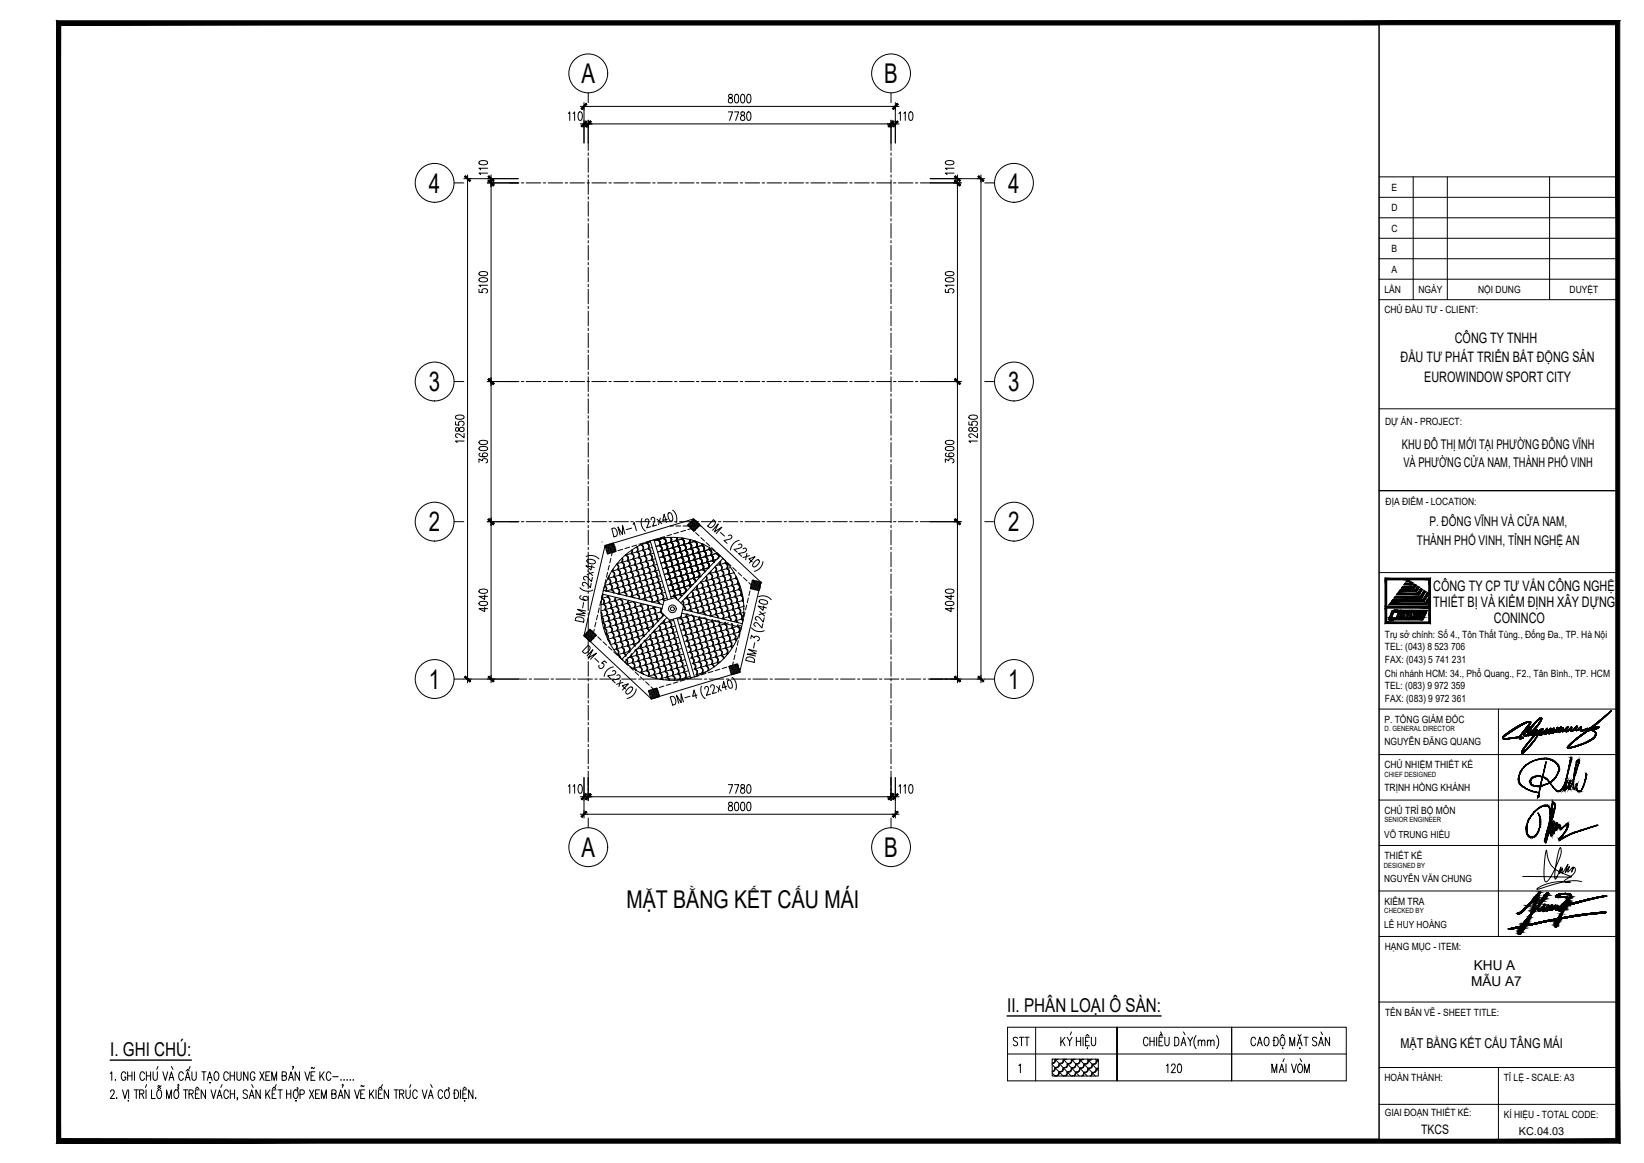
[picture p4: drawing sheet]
<svg xmlns="http://www.w3.org/2000/svg" width="420mm" height="297mm" viewBox="0 0 420 297" stroke-linecap="round" stroke-linejoin="round" font-family="sans-serif">
<defs><g id="words">
<g font-size="6.9">
<text x="148.6" y="21.3">A</text>
<text x="226" y="21.3">B</text>
<text x="109.6" y="49.2">4</text>
<text x="257.7" y="49.2">4</text>
<text x="109.6" y="99.9">3</text>
<text x="257.7" y="99.9">3</text>
<text x="109.6" y="135.7">2</text>
<text x="257.7" y="135.7">2</text>
<text x="109.6" y="175.9">1</text>
<text x="257.7" y="175.9">1</text>
<text x="148.6" y="218.9">A</text>
<text x="226" y="218.9">B</text>
</g>
<text font-size="6.3" x="160.1" y="232">MẶT BẰNG KẾT CẤU MÁI</text>
<text font-size="5.3" x="296.7" y="275.2">120</text>
<g font-size="4.9">
<text x="257.4" y="258.5">II. PHÂN LOẠI Ô SÀN:</text>
<text x="28.2" y="269.7">I. GHI CHÚ:</text>
</g>
<g font-size="3.7">
<text x="371.8" y="87.6">CÔNG TY TNHH</text>
<text x="357.9" y="92.5">ĐẦU TƯ PHÁT TRIỂN BẤT ĐỘNG SẢN</text>
<text x="364" y="97.5">EUROWINDOW SPORT CITY</text>
<text x="366.3" y="151">CÔNG TY CP TƯ VẤN CÔNG NGHỆ</text>
<text x="366.3" y="154.9">THIẾT BỊ VÀ KIỂM ĐỊNH XÂY DỰNG</text>
<text x="381.8" y="159.1">CONINCO</text>
</g>
<g font-size="3.5">
<text x="376" y="251.8">MẪU A7</text>
<text x="376.7" y="247.8">KHU A</text>
<text x="357.9" y="267.6">MẶT BẰNG KẾT CẤU TÂNG MÁI</text>
</g>
<g font-size="3.4">
<text x="358.3" y="114.7">KHU ĐÔ THỊ MỚI TẠI PHƯỜNG ĐÔNG VĨNH</text>
<text x="358.7" y="119.3">VÀ PHƯỜNG CỬA NAM, THÀNH PHỐ VINH</text>
<text x="365.3" y="134.3">P. ĐÔNG VĨNH VÀ CỬA NAM,</text>
<text x="362.1" y="139.1">THÀNH PHỐ VINH, TỈNH NGHỆ AN</text>
</g>
<text font-size="3.3" x="363.2" y="289.7">TKCS</text>
<text font-size="2.8" x="388.2" y="290">KC.04.03</text>
<g font-size="2.6">
<text x="355.6" y="48.7">E</text>
<text x="355.6" y="54">D</text>
<text x="355.6" y="59.2">C</text>
<text x="355.6" y="64.4">B</text>
<text x="355.6" y="69.6">A</text>
<text x="353.8" y="74.9">LẦN</text>
<text x="362.5" y="74.9">NGÀY</text>
<text x="377.8" y="74.9">NỘI DUNG</text>
<text x="401.1" y="74.9">DUYỆT</text>
<text x="353.8" y="80">CHỦ ĐẦU TƯ - CLIENT:</text>
<text x="354" y="108.5">DỰ ÁN - PROJECT:</text>
<text x="354.1" y="128.9">ĐỊA ĐIỂM - LOCATION:</text>
<text x="353.9" y="162.8">Trụ sở chính: Số 4., Tôn Thất Tùng., Đống Đa., TP. Hà Nội</text>
<text x="353.9" y="166.1">TEL: (043) 8 523 706</text>
<text x="353.9" y="169.3">FAX: (043) 5 741 231</text>
<text x="353.9" y="172.8">Chi nhánh HCM: 34., Phổ Quang., F2., Tân Bình., TP. HCM</text>
<text x="353.9" y="176.1">TEL: (083) 9 972 359</text>
<text x="353.9" y="179.3">FAX: (083) 9 972 361</text>
<text x="353.8" y="184.6">P. TỔNG GIÁM ĐỐC</text>
<text x="353.8" y="190.4">NGUYỄN ĐĂNG QUANG</text>
<text x="353.8" y="196.2">CHỦ NHIỆM THIẾT KẾ</text>
<text x="353.8" y="202">TRỊNH HỒNG KHÁNH</text>
<text x="353.8" y="207.8">CHỦ TRÌ BỘ MÔN</text>
<text x="353.8" y="219.4">THIẾT KẾ</text>
<text x="353.8" y="231.1">KIỂM TRA</text>
<text x="353.9" y="242.7">HẠNG MỤC - ITEM:</text>
<text x="354" y="259.6">TÊN BẢN VẼ - SHEET TITLE:</text>
<text x="353.8" y="276.1">HOÀN THÀNH:</text>
<text x="384.3" y="276.1">TỈ LỆ - SCALE: A3</text>
<text x="353.9" y="285.2">GIAI ĐOẠN THIẾT KẾ:</text>
<text x="384.3" y="285.5">KÍ HIỆU - TOTAL CODE:</text>
</g>
<g font-size="2.5">
<text x="353.8" y="214.1">VÕ TRUNG HIẾU</text>
<text x="353.8" y="225.3">NGUYỄN VĂN CHUNG</text>
<text x="353.8" y="236.9">LÊ HUY HOÀNG</text>
</g>
<g font-size="1.8">
<text x="353.9" y="186.6">D. GENERAL DIRECTOR</text>
<text x="353.9" y="198.4">CHIEF DESIGNED</text>
<text x="353.9" y="210">SENIOR ENGINEER</text>
<text x="353.7" y="221.6">DESIGNED BY</text>
<text x="353.8" y="233.2">CHECKED BY</text>
</g>
</g></defs>
<!-- layer: Xref Structure Plan MAI (A1-G)|01.AXIS -->
<g fill="none" stroke="#000" stroke-width=".26">
<path d="M150.3 36.5v1.9M150.3 39.1v.6M227.7 36.5v1.9M227.7 39.1v.6M130.1 46.7h2.5M133.3 46.7h.6M134.5 46.7h3.7M138.8 46.7h.7M140.1 46.7h3.7M144.4 46.7h.7M145.7 46.7h3.7M150 46.7h.7"/>
<path d="M150.3 40.3v3.7M150.3 44.7v.6M150.3 45.9v3.7M150.3 50.2v.7M150.3 51.5v3.7M150.3 55.8v.7M150.3 57.1v3.7M151.3 46.7h3.7M155.6 46.7h.6M156.9 46.7h3.7M161.2 46.7h.6M162.5 46.7h3.7"/>
<path d="M166.8 46.7h.6M168 46.7h3.8M172.4 46.7h.6M173.7 46.7h3.7M178 46.7h.6M179.2 46.7h3.8M183.6 46.7h.6M184.8 46.7h3.8M189.2 46.7h.6M190.4 46.7h3.8M194.8 46.7h.6M196 46.7h3.8"/>
<path d="M200.4 46.7h.6M201.6 46.7h3.8M206 46.7h.6M207.2 46.7h3.8M211.6 46.7h.6M212.8 46.7h3.7M217.2 46.7h.6M218.4 46.7h3.8M222.8 46.7h.6M224 46.7h3.7M227.7 40.3v3.7M227.7 44.7v.6"/>
<path d="M227.7 45.9v3.7M227.7 50.2v.7M227.7 51.5v3.7M227.7 55.8v.7M227.7 57.1v3.7M228.4 46.7h.6M229.6 46.7h3.7M234 46.7h.6M235.2 46.7h2.5M150.3 61.4v.7M150.3 62.7v3.7M150.3 67v.6"/>
<path d="M150.3 68.3v3.7M150.3 72.6v.7M150.3 73.9v3.7M150.3 78.2v.6M150.3 79.5v3.7M227.7 61.4v.7M227.7 62.7v3.7M227.7 67v.6M227.7 68.3v3.7M227.7 72.6v.7M227.7 73.9v3.7M227.7 78.2v.6"/>
<path d="M227.7 79.5v3.7M130.1 97.5h2.5M133.3 97.5h.6M134.5 97.5h3.7M138.8 97.5h.7M140.1 97.5h3.7M144.4 97.5h.7M145.7 97.5h3.7M150 97.5h.7M150.3 83.8v.6M150.3 85.1v3.7M150.3 89.4v.6"/>
<path d="M150.3 90.7v3.7M150.3 95v.6M150.3 96.2v3.8M151.3 97.5h3.7M155.6 97.5h.6M156.9 97.5h3.7M161.2 97.5h.6M162.5 97.5h3.7M166.8 97.5h.6M168 97.5h3.8M172.4 97.5h.6M173.7 97.5h3.7"/>
<path d="M178 97.5h.6M179.2 97.5h3.8M183.6 97.5h.6M184.8 97.5h3.8M189.2 97.5h.6M190.4 97.5h3.8M194.8 97.5h.6M196 97.5h3.8M200.4 97.5h.6M201.6 97.5h3.8M206 97.5h.6M207.2 97.5h3.8"/>
<path d="M211.6 97.5h.6M212.8 97.5h3.7M217.2 97.5h.6M218.4 97.5h3.8M222.8 97.5h.6M224 97.5h3.7M227.7 83.8v.6M227.7 85.1v3.7M227.7 89.4v.6M227.7 90.7v3.7M227.7 95v.6M227.7 96.2v3.8"/>
<path d="M228.4 97.5h.6M229.6 97.5h3.7M234 97.5h.6M235.2 97.5h2.5M150.3 100.6v.6M150.3 101.9v3.7M150.3 106.2v.6M150.3 107.4v3.8M150.3 111.8v.6M150.3 113v3.8M150.3 117.4v.6M150.3 118.6v3.8"/>
<path d="M227.7 100.6v.6M227.7 101.9v3.7M227.7 106.2v.6M227.7 107.4v3.8M227.7 111.8v.6M227.7 113v3.8M227.7 117.4v.6M227.7 118.6v3.8M130.1 133.2h2.5M133.3 133.2h.6M134.5 133.2h3.7M138.8 133.2h.7"/>
<path d="M140.1 133.2h3.7M144.4 133.2h.7M145.7 133.2h3.7M150 133.2h.7M150.3 123v.6M150.3 124.2v3.8M150.3 128.6v.6M150.3 129.8v3.7M150.3 134.2v.6M150.3 135.4v3.7M150.3 139.8v.6M151.3 133.2h3.7"/>
<path d="M155.6 133.2h.6M156.9 133.2h3.7M161.2 133.2h.6M162.5 133.2h3.7M166.8 133.2h.6M168 133.2h3.8M172.4 133.2h.6M173.7 133.2h3.7M178 133.2h.6M179.2 133.2h3.8M183.6 133.2h.6M184.8 133.2h3.8"/>
<path d="M189.2 133.2h.6M190.4 133.2h3.8M194.8 133.2h.6M196 133.2h3.8M200.4 133.2h.6M201.6 133.2h3.8M206 133.2h.6M207.2 133.2h3.8M211.6 133.2h.6M212.8 133.2h3.7M217.2 133.2h.6M218.4 133.2h3.8"/>
<path d="M222.8 133.2h.6M224 133.2h3.7M227.7 123v.6M227.7 124.2v3.8M227.7 128.6v.6M227.7 129.8v3.7M227.7 134.2v.6M227.7 135.4v3.7M227.7 139.8v.6M228.4 133.2h.6M229.6 133.2h3.7M234 133.2h.6"/>
<path d="M235.2 133.2h2.5M150.3 141v3.7M150.3 145.4v.6M150.3 146.6v3.7M150.3 151v.6M150.3 152.2v3.7M150.3 156.5v.7M150.3 157.8v3.7M227.7 141v3.7M227.7 145.4v.6M227.7 146.6v3.7M227.7 151v.6"/>
<path d="M227.7 152.2v3.7M227.7 156.5v.7M227.7 157.8v3.7M132.5 173.4h2.1M135.2 173.4h.7M136.5 173.4h3.7M140.8 173.4h.7M142.1 173.4h3.7M146.4 173.4h.7M147.7 173.4h3.7M150.3 162.1v.7M150.3 163.4v3.7"/>
<path d="M150.3 167.7v.7M150.3 169v3.7M150.3 173.3v.6M150.3 174.6v3.7M150.3 178.9v.7M152 173.4h.6M153.3 173.4h3.7M157.6 173.4h.6M158.9 173.4h3.7M163.2 173.4h.6M164.5 173.4h3.7M168.8 173.4h.6"/>
<path d="M170.1 173.4h3.7M174.4 173.4h.6M175.6 173.4h3.8M180 173.4h.6M181.2 173.4h3.8M185.6 173.4h.6M186.8 173.4h3.8M191.2 173.4h.6M192.4 173.4h3.8M196.8 173.4h.6M198 173.4h3.7M202.4 173.4h.6"/>
<path d="M203.6 173.4h3.8M208 173.4h.6M209.2 173.4h3.7M213.6 173.4h.6M214.8 173.4h3.7M219.2 173.4h.6M220.4 173.4h3.7M224.8 173.4h.6M226 173.4h3.7M227.7 162.1v.7M227.7 163.4v3.7M227.7 167.7v.7"/>
<path d="M227.7 169v3.7M227.7 173.3v.6M227.7 174.6v3.7M227.7 178.9v.7M230.4 173.4h.6M231.6 173.4h3.7M236 173.4h.6M237.2 173.4h3.7M241.5 173.4h.7M242.8 173.4h2.1M150.3 180.2v3.7M150.3 184.5v.6"/>
<path d="M150.3 185.8v3.7M150.3 190.1v.6M150.3 191.4v3.7M150.3 195.7v.6M150.3 197v3.7M227.7 180.2v3.7M227.7 184.5v.6M227.7 185.8v3.7M227.7 190.1v.6M227.7 191.4v3.7M227.7 195.7v.6M227.7 197v3.7"/>
<path d="M150.3 201.3v.6M150.3 202.5v1.9M227.7 201.3v.6M227.7 202.5v1.9"/>
</g>
<!-- layer: Xref Structure Plan MAI (A1-G)|02.DIM -->
<g fill="none" stroke="#000" stroke-width=".26">
<path d="M145.2 29l.4-.4v2.2M146.5 29l.4-.4v2.2M148 28.7l.4-.1a1.49 1.49 0 0 1 0 2.2h-.2a1.69 1.69 0 0 1-.2-2.1zM148.3 31.6h3M148.3 27.2h1.9M149.2 31.6h.1M149.3 30.7v5.8v-9.3h79.5v9.3v-5.8M149.3 26.2v1.9M150.3 23.7v2.5M150.3 30.7v5.8M150.4 31.6h.1M186.1 28.6h1.1l-.7 2.2"/>
<path d="M186.3 24.2v.6a.8 .8 0 0 1 .9 .5 .8 .8 0 0 1-.4 1 .69 .69 0 0 1-.7-.7 .69 .69 0 0 1 .8-.7l.2-.1a.47 .47 0 0 0-.3-.7zM187.7 28.6h1.1l-.8 2.2M187.9 24.2l.4-.1a1.52 1.52 0 0 1 0 2.2h-.1a1.73 1.73 0 0 1-.3-2.1zM189.4 28.7v.6a.81 .81 0 0 1 .9 .5 .81 .81 0 0 1-.3 1 .69 .69 0 0 1-.8-.8 .69 .69 0 0 1 .8-.6l.3-.3-.1-.4zM189.5 24.2l.4-.1a1.52 1.52 0 0 1 0 2.2h-.2a1.65 1.65 0 0 1-.2-2.1zM191.1 28.7l.4-.1a1.49 1.49 0 0 1 0 2.2h-.2a1.69 1.69 0 0 1-.2-2.1zM191.1 24.2l.4-.1a1.52 1.52 0 0 1 0 2.2h-.2a1.73 1.73 0 0 1-.2-2.1zM226.8 31.6h3M227.7 30.7v5.8v-4.9h-77.3M227.7 31.6h.1M227.7 23.7v2.5M227.9 27.2h1.9"/>
<path d="M228.8 26.2v1.9M229.7 29l.4-.4v2.2M231 29l.4-.4v2.2M232.5 28.7l.4-.1a1.49 1.49 0 0 1 0 2.2h-.2a1.69 1.69 0 0 1-.2-2.1zM116 46.7h2.5M118.5 45.6h2M119.5 44.7v1.9M122.5 41.2l.9-.2a.96 .96 0 0 1 1.2 .6 1.52 1.52 0 0 1-2.2 0zM124.5 45.6h8h-13v127.8M124.5 46.7h8M124.6 44.2h-2.2l.4 .4M124.6 43h-2.2l.4 .3"/>
<path d="M125.5 46.7h.1M125.5 45.6h.1M125.5 44.7v53.7M237.7 46.7h8M241.7 41.2l.9-.2a.96 .96 0 0 1 1.2 .6 1.52 1.52 0 0 1-2.2 0zM243.8 44.2h-2.2l.4 .4M243.8 43h-2.2l.4 .3M244.7 46.7h.1M244.7 45.6h.1M244.7 44.7v53.7M245.7 45.6h-8h13v127.8M249.7 45.6h2"/>
<path d="M250.7 44.7v1.9M251.7 46.7h2.5M122.4 73.9v.8h1a.64 .64 0 0 1 .1-.8 .64 .64 0 0 1 .8 0 .64 .64 0 0 1 .1 .8l-.2 .1M122.5 71.1l.9-.2a.96 .96 0 0 1 1.2 .6 1.52 1.52 0 0 1-2.2 0zM122.5 69.6l.9-.3a.96 .96 0 0 1 1.2 .7 1.52 1.52 0 0 1-2.2 0zM124.6 72.9h-2.2l.4 .4M241.6 73.9v.8h1a.64 .64 0 0 1 0-.8 .64 .64 0 0 1 .9 0 .64 .64 0 0 1 .1 .8l-.2 .1M241.7 71.1l.9-.2a.96 .96 0 0 1 1.2 .6 1.52 1.52 0 0 1-2.2 0zM241.7 69.6l.9-.3a.96 .96 0 0 1 1.2 .7 1.52 1.52 0 0 1-2.2 0zM243.8 72.9h-2.2l.4 .4M116 97.5h2.5M124.5 97.5h8h-7v35.7h7h-8"/>
<path d="M245.7 97.5h-8h7v35.7h-7h8M251.7 97.5h2.5M116.4 107.7v.8l1 .1a.64 .64 0 0 1 0-.9 .64 .64 0 0 1 .9 0 .64 .64 0 0 1 .1 .9l-.2 .1M116.5 109.3a.53 .53 0 0 0-.1 .6 .53 .53 0 0 0 .5 .3l.2-.1a.8 .8 0 0 1 .6-.9 .8 .8 0 0 1 .9 .3 .69 .69 0 0 1-.7 .8 .69 .69 0 0 1-.7-.8l-.3-.3zM116.5 106.2l.9-.2a.96 .96 0 0 1 1.2 .6 1.49 1.49 0 0 1-2.2 0zM118.6 112.6h-2.2l.4 .5M118.6 110.7v1.1l-1-.8-.8-.2-.3 .1-.1 .5 .5 .3M122.4 118.1v-.9l.9 .5a.63 .63 0 0 1 .9-.5 .63 .63 0 0 1 0 1M122.5 114.3l.9-.3a.94 .94 0 0 1 1.2 .6 1.52 1.52 0 0 1-2.2 0zM122.5 112.7l.9-.2a.98 .98 0 0 1 1.2 .6 1.47 1.47 0 0 1-2.2 0zM122.7 115.7l-.3 .5a1.36 1.36 0 0 0 2.2-.1 .64 .64 0 0 0-.8-.4 .64 .64 0 0 0-.4 .7l.5 .3M241.6 118.1v-.9l.9 .5a.63 .63 0 0 1 .9-.5 .63 .63 0 0 1 0 1"/>
<path d="M241.7 114.3l.9-.3a.94 .94 0 0 1 1.2 .6 1.52 1.52 0 0 1-2.2 0zM241.7 112.7l.9-.2a.98 .98 0 0 1 1.2 .6 1.47 1.47 0 0 1-2.2 0zM241.9 115.7l-.3 .5a1.36 1.36 0 0 0 2.2-.1 .64 .64 0 0 0-.8-.4 .64 .64 0 0 0-.4 .7l.5 .3M247.6 107.7v.8l.9 .1a.65 .65 0 0 1 .6-1 .65 .65 0 0 1 .5 1l-.2 .1M247.7 109.3a.51 .51 0 0 0-.1 .6 .51 .51 0 0 0 .5 .3l.3-.1a.78 .78 0 0 1 .5-.9 .78 .78 0 0 1 .9 .3 .69 .69 0 0 1-.7 .8 .69 .69 0 0 1-.7-.8l-.3-.3zM247.7 106.2l.8-.2a.94 .94 0 0 1 1.3 .6 1.49 1.49 0 0 1-2.2 0zM249.8 112.6h-2.2l.4 .5M249.8 110.7v1.1l-1-.8-.8-.2-.4 .3v.3l.5 .3M116 133.2h2.5M125.5 132.3v42.1M244.7 132.3v42.1M251.7 133.2h2.5"/>
<path d="M122.5 153.8l.9-.2a.94 .94 0 0 1 1.2 .6 1.52 1.52 0 0 1-2.2 0zM122.5 150.7l.9-.2a.98 .98 0 0 1 1.2 .6 1.47 1.47 0 0 1-2.2 0zM123.9 155.1v1.1l-1.5-.8h2.2M123.9 151.9v1.2l-1.5-.8h2.2M241.7 153.8l.9-.2a.94 .94 0 0 1 1.2 .6 1.52 1.52 0 0 1-2.2 0zM241.7 150.7l.9-.2a.98 .98 0 0 1 1.2 .6 1.47 1.47 0 0 1-2.2 0zM243.1 155.1v1.1l-1.5-.8h2.2M243.1 151.9v1.2l-1.5-.8h2.2M116 173.4h16.5M119.5 172.5v1.9M237.7 173.4h16.5M250.7 172.5v1.9"/>
<path d="M150.3 198.6v5.8M145.2 200.8l.4-.4v2.2M146.5 200.8l.4-.4v2.2M148 200.5l.4-.1a1.51 1.51 0 0 1 0 2.2h-.2a1.73 1.73 0 0 1-.2-2.1zM148.3 203.5h3M148.3 208h1.9M149.2 203.5h.1M149.3 204.4v-5.8v9.4h79.5v-9.4v5.8M149.3 207v1.9M150.3 208.9v2.5M150.4 203.5h77.3v-4.9v5.8M150.4 203.5h.1"/>
<path d="M186.1 200.4h1.1l-.7 2.2M186.3 205v.6a.8 .8 0 0 1 .9 .5 .8 .8 0 0 1-.4 1 .69 .69 0 0 1-.7-.8 .69 .69 0 0 1 .8-.6l.2-.1a.44 .44 0 0 0-.3-.7zM187.7 200.4h1.1l-.8 2.2M187.9 205l.4-.1a1.49 1.49 0 0 1 0 2.2h-.1a1.72 1.72 0 0 1-.3-2.1zM189.4 200.5v.6a.8 .8 0 0 1 .9 .6 .8 .8 0 0 1-.3 .9 .69 .69 0 0 1-.8-.7 .69 .69 0 0 1 .8-.6l.3-.4-.1-.4zM189.5 205l.4-.1a1.49 1.49 0 0 1 0 2.2h-.2a1.64 1.64 0 0 1-.2-2.1zM191.1 200.5l.4-.1a1.51 1.51 0 0 1 0 2.2h-.2a1.73 1.73 0 0 1-.2-2.1zM191.1 205l.4-.1a1.49 1.49 0 0 1 0 2.2h-.2a1.72 1.72 0 0 1-.2-2.1zM226.8 203.5h3M227.7 203.5h.1M227.7 208.9v2.5M227.9 208h1.9"/>
<path d="M228.8 207v1.9M229.7 200.8l.4-.4v2.2M231 200.8l.4-.4v2.2M232.5 200.5l.4-.1a1.51 1.51 0 0 1 0 2.2h-.2a1.73 1.73 0 0 1-.2-2.1z"/>
<circle cx="150.3" cy="18.7" r="5"/>
<circle cx="227.7" cy="18.7" r="5"/>
<circle cx="111.1" cy="46.7" r="5"/>
<circle cx="259.1" cy="46.7" r="5"/>
<circle cx="111.1" cy="97.4" r="5"/>
<circle cx="259.1" cy="97.4" r="5"/>
<circle cx="111.1" cy="133.2" r="5"/>
<circle cx="259.1" cy="133.2" r="5"/>
<circle cx="111.1" cy="173.4" r="5"/>
<circle cx="259.1" cy="173.4" r="5"/>
<circle cx="150.3" cy="216.4" r="5"/>
<circle cx="227.7" cy="216.4" r="5"/>
</g>
<g fill="#000" stroke="#000" stroke-width=".26">
<path d="M148.5 27.7l.2 .2 1.1-1.5zM149.8 26.4l.2 .2-1.3 1.3z"/>
<path d="M149.6 32.2l.2 .2 1.1-1.5zM150.9 30.9l.2 .2-1.3 1.3z"/>
<path d="M149.6 32.2l.2 .2 1.1-1.5zM150.9 30.9l.2 .2-1.3 1.3z"/>
<path d="M149.8 30.9l-1.1 1.5 1.3-1.3zM148.5 32.2l1.3-1.3-1.1 1.5z"/>
<path d="M228.1 32.2l.2 .2 1-1.5zM229.3 30.9l.3 .2-1.3 1.3z"/>
<path d="M228.2 30.9l-1 1.5 1.3-1.3zM228.2 30.9l-1 1.5-.2-.2z"/>
<path d="M228.2 30.9l-1 1.5 1.3-1.3zM228.2 30.9l-1 1.5-.2-.2z"/>
<path d="M229.3 26.4l-1 1.5 1.3-1.3zM229.3 26.4l-1 1.5-.2-.2z"/>
<path d="M119 44.9l-.2 .2 1.5 1zM118.8 45.1l1.5 1-.3 .3z"/>
<path d="M124.7 46.2l1.5 1-1.2-1.2zM124.7 46.2l1.5 1-.2 .3z"/>
<path d="M124.7 46.2l1.5 1-1.2-1.2zM124.7 46.2l1.5 1-.2 .3z"/>
<path d="M124.7 45.1l1.3 1.3 .2-.3zM124.7 45.1l.3-.2 1.2 1.2z"/>
<path d="M244.2 46l-.2 .2 1.5 1zM244 46.2l1.5 1-.3 .3z"/>
<path d="M244.2 46l-.2 .2 1.5 1zM244 46.2l1.5 1-.3 .3z"/>
<path d="M244 45.1l1.2 1.3 .3-.3zM244.2 44.9l1.3 1.2-1.5-1z"/>
<path d="M250.2 44.9l-.3 .2 1.5 1zM249.9 45.1l1.5 1-.2 .3z"/>
<path d="M125 96.7l-.3 .2 1.5 1.1zM124.7 96.9l1.5 1.1-.2 .2z"/>
<path d="M124.7 96.9l1.3 1.3 .2-.2zM124.7 96.9l.3-.2 1.2 1.3z"/>
<path d="M244.2 96.7l-.2 .2 1.5 1.1zM244 96.9l1.5 1.1-.3 .2z"/>
<path d="M244 96.9l1.2 1.3 .3-.2zM244.2 96.7l1.3 1.3-1.5-1.1z"/>
<path d="M124.7 132.7l1.5 1.1-1.2-1.3zM124.7 132.7l1.5 1.1-.2 .2z"/>
<path d="M124.7 132.7l1.3 1.3 .2-.2zM124.7 132.7l.3-.2 1.2 1.3z"/>
<path d="M244.2 132.5l-.2 .2 1.5 1.1zM244 132.7l1.5 1.1-.3 .2z"/>
<path d="M244 132.7l1.2 1.3 .3-.2zM244.2 132.5l1.3 1.3-1.5-1.1z"/>
<path d="M118.8 172.9l1.2 1.3 .3-.2zM119 172.7l1.3 1.3-1.5-1.1z"/>
<path d="M124.7 172.9l1.3 1.3 .2-.2zM124.7 172.9l.3-.2 1.2 1.3z"/>
<path d="M244 172.9l1.2 1.3 .3-.2zM244.2 172.7l1.3 1.3-1.5-1.1z"/>
<path d="M249.9 172.9l1.3 1.3 .2-.2zM249.9 172.9l.3-.2 1.2 1.3z"/>
<path d="M148.5 208.5l.2 .2 1.1-1.5zM149.8 207.2l.2 .2-1.3 1.3z"/>
<path d="M150.9 202.7l-1.3 1.3 .2 .2zM150.9 202.7l.2 .3-1.3 1.2z"/>
<path d="M150.9 202.7l-1.3 1.3 .2 .2zM150.9 202.7l.2 .3-1.3 1.2z"/>
<path d="M149.8 202.7l-1.1 1.5 1.3-1.2zM149.8 202.7l-1.1 1.5-.2-.2z"/>
<path d="M228.1 204l.2 .2 1-1.5zM229.3 202.7l.3 .3-1.3 1.2z"/>
<path d="M228.2 202.7l-1 1.5 1.3-1.2zM228.2 202.7l-1 1.5-.2-.2z"/>
<path d="M228.2 202.7l-1 1.5 1.3-1.2zM228.2 202.7l-1 1.5-.2-.2z"/>
<path d="M229.3 207.2l-1 1.5 1.3-1.3zM228.1 208.5l1.2-1.3-1 1.5z"/>
</g>
<!-- layer: Xref Structure Plan MAI (A1-G)|04.HIDDEN -->
<g fill="none" stroke="#000" stroke-width=".26">
<path d="M153.9 138.4h-.1M160.9 139.7l-1.2 .4M162.7 139.2l-1.2 .4M164.5 138.7l-1.2 .3M166.3 138.1l-1.2 .4M168 137.6l-1.1 .3M169.8 137.1l-1.2 .3M171.2 134.3h.9M171.6 136.5l-1.2 .4M172.7 134.3h1.3M173.4 136l-1.2 .3M174.6 134.3h1.2"/>
<path d="M175.2 135.4l-1.2 .4M175.8 135.3l.9-.3 .6 .6M176.5 134.3h1.2M177.8 136l.9 .9M178.3 134.3h.9M179.1 137.3l.9 .9M180.5 138.6l.9 .8M181.8 139.9l1 .8M152.3 158.9l-.3 1.2M152.7 157.1l-.3 1.2M153.1 155.3l-.2 1.2M153.6 153.5l-.3 1.2"/>
<path d="M154 151.7l-.3 1.2M154.4 149.8l-.3 1.2M154.9 148l-.3 1.2M155.3 146.2l-.3 1.2M155.7 144.4l-.3 1.2M156.1 142.6l-.2 1.2M157.3 140.8l-.8 .3-.2 .9M159.1 140.3l-1.2 .4M183.2 141.1l.9 .9M184.6 142.4l.9 .9M185.9 143.7l.9 .8M187.3 145l.9 .8"/>
<path d="M188.6 146.3l1 .8M189.6 160l-.3 1.2M190 158.2l-.3 1.2M190 147.5l.9 .9M190.4 156.4l-.3 1.2M190.8 154.5l-.3 1.2M191.2 152.7l-.2 1.2M191.4 148.8l.6 .6-.2 .9M191.7 150.9l-.3 1.2M151.9 160.7l-.2 .9 .6 .6M152.8 162.6l.9 .9M154.1 163.9l1 .9"/>
<path d="M155.5 165.2l.9 .9M156.9 166.5l.9 .8M158.2 167.8l.9 .8M159.6 169l.9 .9M160.9 170.3l.9 .9M162.3 171.6l.9 .8M163.6 172.9l1 .8M165 174.1l.9 .9M166.4 175.4l.6 .6 .9-.2M169.7 175.2l-1.2 .4M171.5 174.7l-1.2 .3M173.3 174.2l-1.2 .3"/>
<path d="M175 173.6l-1.2 .4M176.8 173.1l-1.2 .3M178.6 172.6l-1.2 .3M180.4 172l-1.2 .4M182.2 171.5l-1.2 .3M184 170.9l-1.2 .4M185.7 170.4l-1.1 .4M187.4 169.1l-.2 .8-.9 .3M187.8 167.3l-.2 1.2M188.3 165.4l-.3 1.2M188.7 163.6l-.3 1.2M189.1 161.8l-.3 1.2"/>
</g>
<!-- layer: Xref Structure Plan MAI (A1-G)|03.BORDER -->
<g fill="none" stroke="#000" stroke-width=".26">
<path d="M154.6 139.4l22.6-6.9 17.2 16.2-5.4 23-22.5 6.8-17.2-16.2zM166.2 138.2l4.4 15M167.1 137.9l4.5 15M154 151.7l15.2 3.7M154.2 150.8l15.2 3.6M169.7 153.5l2.8-.9 2.2 2.1-.7 2.9-2.9 .8-2.1-2zM169.7 157.1l-10.8 11.3M170.4 157.7l-10.8 11.4M172.1 158.1l4.4 15.1M173 157.9l4.5 15M174.3 156.6l15.2 3.7M174.5 155.6l15.2 3.7"/>
<path d="M184.1 141.9l-10.8 11.4M184.8 142.6l-10.8 11.4M149.3 162.3l1.2 1.2M149.3 162.4h.1"/>
<circle cx="171.8" cy="155.5" r="18.3"/>
<circle cx="171.8" cy="155.5" r=".98"/>
<circle cx="171.8" cy="155.5" r=".5"/>
</g>
<!-- layer: Xref Structure Plan MAI (A1-G)|A-HATCH -->
<g fill="none" stroke="#000" stroke-width=".26">
<path d="M162.6 139.7v.1M162.6 139.8a.69 .69 0 0 1 .2 1l.1 .3a.72 .72 0 0 1 .3 1.1l.1 .3a.71 .71 0 0 1 .3 1.2l.1 .3a.74 .74 0 0 1 .3 1.1l.1 .3a.72 .72 0 0 1 .3 1.1l.1 .3a.72 .72 0 0 1 .3 1.2l.1 .3a.73 .73 0 0 1 .4 1.1v.3M162.7 139.7h.1a.81 .81 0 0 1 0 1.2 .83 .83 0 0 1 .7 .6 .83 .83 0 0 1-.3 .9 .79 .79 0 0 1 .6 1M163.8 139.1l.1 .2a.71 .71 0 0 1 .3 1.1l.1 .3a.74 .74 0 0 1 .3 1.1l.1 .3a.75 .75 0 0 1 .3 1.2l.1 .3a.72 .72 0 0 1 .3 1.1l.1 .3a.73 .73 0 0 1 .4 1.1v.3a.73 .73 0 0 1 .4 1.2l.1 .2a.73 .73 0 0 1 .3 1.2l.1 .3a.69 .69 0 0 1 .4 .9M163.8 139.1l.4 .2M163.9 139.1h-.1M164.2 139.3a.81 .81 0 0 1 .1 1.2 .82 .82 0 0 1 .6 .6 .82 .82 0 0 1-.2 .9 .85 .85 0 0 1 .4 1.4 .83 .83 0 0 1 .6 .6 .83 .83 0 0 1-.2 .8 .83 .83 0 0 1 .6 .6 .83 .83 0 0 1-.2 .9M165.3 138.5v.3a.76 .76 0 0 1 .4 1.2v.3a.69 .69 0 0 1 .5 .9M165.4 138.4l-.1 .3 .4 .2M165.6 138.9a.79 .79 0 0 1 .1 1.2 .83 .83 0 0 1 .7 .6 .83 .83 0 0 1-.3 .9 .83 .83 0 0 1 .7 .6 .83 .83 0 0 1-.3 .8 .84 .84 0 0 1 .4 1.4M166.2 138.4l-2.4 .7M166.6 139.8l-6.9 2"/>
<path d="M168.2 137.6v.4a.74 .74 0 0 1 .3 1.2l.1 .2a.73 .73 0 0 1 .3 1.2l.1 .3a.71 .71 0 0 1 .3 1.1l.3 .4M168.3 137.6l-.1 .3a.82 .82 0 0 1 .6 .6 .82 .82 0 0 1-.2 .8 .84 .84 0 0 1 .4 1.4M169.6 137.4v.2a.71 .71 0 0 1 .4 1.1v.3a.72 .72 0 0 1 .4 1.2v.3a.74 .74 0 0 1 .5 .9M169.6 137.4v.1a.84 .84 0 0 1 .4 1.4 .83 .83 0 0 1 .6 .6 .83 .83 0 0 1-.2 .8 .84 .84 0 0 1 .4 1.5 .82 .82 0 0 1 .7 .6 .82 .82 0 0 1-.3 .8 .83 .83 0 0 1 .7 .6 .83 .83 0 0 1-.3 .8 .83 .83 0 0 1 .7 .6 .83 .83 0 0 1-.3 .9 .83 .83 0 0 1 .7 .6 .83 .83 0 0 1-.2 .8M170 137.4l-2.7 .7M171.2 137.3h.1M171.2 137.3a.76 .76 0 0 1 .2 1l.1 .3a.74 .74 0 0 1 .3 1.2M171.4 137.3a.81 .81 0 0 1 0 1.2M171.4 138.5a.84 .84 0 0 1 .4 1.4 .83 .83 0 0 1 .7 .6 .83 .83 0 0 1-.3 .9 .84 .84 0 0 1 .5 1.4 .83 .83 0 0 1 .6 .6 .83 .83 0 0 1-.2 .8 .83 .83 0 0 1 .4 1.4 .83 .83 0 0 1 .6 .6 .83 .83 0 0 1-.2 .9 .84 .84 0 0 1 .4 1.4 .83 .83 0 0 1 .7 .6 .83 .83 0 0 1-.3 .9 .79 .79 0 0 1 .6 1M171.8 139.8l.1 .3a.72 .72 0 0 1 .3 1.1l.1 .3a.71 .71 0 0 1 .3 1.1l.1 .3a.74 .74 0 0 1 .3 1.2l.1 .3a.73 .73 0 0 1 .3 1.1M172.9 137.3v.9a.71 .71 0 0 1 .3 1.2l.1 .3a.72 .72 0 0 1 .3 1.1l.1 .3a.76 .76 0 0 1 .4 1.1v.3M173.1 137.3l-.2 .8a.84 .84 0 0 1 .4 1.4 .83 .83 0 0 1 .6 .6 .83 .83 0 0 1-.2 .8 .83 .83 0 0 1 .4 1.5 .84 .84 0 0 1 .4 1.4 .83 .83 0 0 1 .7 .6 .83 .83 0 0 1-.3 .8 .84 .84 0 0 1 .4 1.5 .82 .82 0 0 1 .7 .6 .82 .82 0 0 1-.3 .8 .85 .85 0 0 1 .5 1.4l.4 .3"/>
<path d="M174.3 137.4v.4a.74 .74 0 0 1 .4 1.2v.2a.72 .72 0 0 1 .4 1.2l.1 .3a.72 .72 0 0 1 .3 1.1l.1 .3a.71 .71 0 0 1 .3 1.2l.1 .2a.74 .74 0 0 1 .3 1.2l.1 .3a.74 .74 0 0 1 .4 .9M174.4 137.4l-.1 .3a.82 .82 0 0 1 .6 .6 .82 .82 0 0 1-.2 .8M174.7 139.1a.84 .84 0 0 1 .4 1.4 .83 .83 0 0 1 .7 .6 .83 .83 0 0 1-.3 .9 .84 .84 0 0 1 .4 1.4 .82 .82 0 0 1 .7 .6 .82 .82 0 0 1-.3 .8 .85 .85 0 0 1 .5 1.5 .83 .83 0 0 1 .6 .6 .83 .83 0 0 1-.2 .8l.4 .2 .2 .5M174.8 137.5l-7.2 2.1M174.9 137.5l-7.2 2.1M176.2 137.8l.1 .2M176.2 138.4v.4l.2 .1M176.3 138l-.1 .3M176.4 138.9a.73 .73 0 0 1 .1 1.1l.1 .3a.74 .74 0 0 1 .3 1.1l.1 .3a.75 .75 0 0 1 .3 1.1l.1 .3a.72 .72 0 0 1 .3 1.2l.1 .3a.72 .72 0 0 1 .3 1.1l.1 .3a.73 .73 0 0 1 .4 1.2l.2 .3M176.4 137.8l-.3 .9a.84 .84 0 0 1 .5 1.4 .83 .83 0 0 1 .6 .6 .83 .83 0 0 1-.2 .9M177.5 138.2l.1 .2M177.6 138.2v.2"/>
<path d="M177.6 138.4a.73 .73 0 0 1 .3 1.2l.1 .2a.71 .71 0 0 1 .4 1.2l.2 .4M177.6 138.2v.1a.84 .84 0 0 1 .4 1.4 .85 .85 0 0 1 .4 1.4 .83 .83 0 0 1 .7 .6 .83 .83 0 0 1-.3 .9 .84 .84 0 0 1 .4 1.4 .82 .82 0 0 1 .7 .6 .82 .82 0 0 1-.3 .8l.7 .6M177.7 138.2l-9.6 2.8 9.6-2.8M179.4 139.3a.84 .84 0 0 1 .4 1.4 .82 .82 0 0 1 .7 .6 .82 .82 0 0 1-.3 .9 .84 .84 0 0 1 .4 1.4M179.5 139h.1M179.5 139v.4a.73 .73 0 0 1 .3 1.2l.1 .3a.73 .73 0 0 1 .3 1.1l.1 .3a.75 .75 0 0 1 .3 1.1l.1 .3a.71 .71 0 0 1 .3 1.2M179.6 139l-.2 .3M181.3 139.9v.6a.69 .69 0 0 1 .4 .9M181.4 140l-.1 .3a.84 .84 0 0 1 .4 1.5 .83 .83 0 0 1 .6 .5 .83 .83 0 0 1-.2 .9l.4 .2M153.6 156.4a.7 .7 0 0 1 .1 1M153.6 156.6l.1 .6M153.7 157.2v.1"/>
<path d="M153.7 157.6a.82 .82 0 0 1 .3 1.4M153.7 157.7a.74 .74 0 0 1 .3 1.2l.1 .2M153.9 152.1l-.1 .5M154 152l-.2 .8a.83 .83 0 0 1 .7 .6 .83 .83 0 0 1-.3 .9 .83 .83 0 0 1 .7 .6 .83 .83 0 0 1-.3 .8 .83 .83 0 0 1 .5 1.4 .84 .84 0 0 1 .4 1.5 .84 .84 0 0 1 .4 1.4 .83 .83 0 0 1 .6 .6 .83 .83 0 0 1-.2 .9 .83 .83 0 0 1 .4 1.4 .84 .84 0 0 1 .4 1.4 .83 .83 0 0 1 .7 .6 .83 .83 0 0 1-.3 .9 .84 .84 0 0 1 .4 1.4 .77 .77 0 0 1 .7 .9M154 159a.84 .84 0 0 1 .4 1.4 .83 .83 0 0 1 .7 .6 .83 .83 0 0 1-.3 .9 .83 .83 0 0 1 .5 1.4M154.1 159.1a.74 .74 0 0 1 .3 1.2M154.5 149.7a.88 .88 0 0 1 .3 1.3l.3-.4M154.6 149.6a.71 .71 0 0 1 .4 1M155.2 152.2l.1 .4a.73 .73 0 0 1 .3 1.1l.1 .3a.73 .73 0 0 1 .3 1.2l.1 .2a.73 .73 0 0 1 .3 1.2l.1 .3a.71 .71 0 0 1 .4 1.1v.3a.76 .76 0 0 1 .4 1.2M155.3 152.3l-.1 .1a.83 .83 0 0 1 .5 1.5 .84 .84 0 0 1 .4 1.4 .79 .79 0 0 1 .6 1.1M155.5 147.3v.6a.72 .72 0 0 1 .3 1.1l.1 .3a.76 .76 0 0 1 .3 1.2l.6 .9M155.6 152.3l-1.8 .5v.2a.71 .71 0 0 1 .4 1.1l.1 .3a.72 .72 0 0 1 .3 1.2l.1 .3a.73 .73 0 0 1 .3 1.1l.1 .3a.72 .72 0 0 1 .3 1.1l.1 .3a.71 .71 0 0 1 .3 1.2l.1 .3a.72 .72 0 0 1 .3 1.1l.1 .3a.76 .76 0 0 1 .4 1.2v.2a.71 .71 0 0 1 .4 1.2v.3a.72 .72 0 0 1 .4 1.1l.1 .3a.71 .71 0 0 1 .3 1.1l.6 .9"/>
<path d="M155.7 147l-.2 .7a.83 .83 0 0 1 .6 .6 .83 .83 0 0 1-.2 .9 .84 .84 0 0 1 .4 1.4 .73 .73 0 0 1 .6 .9M156.5 145.6v.4a.76 .76 0 0 1 .4 1.2v.2a.73 .73 0 0 1 .4 1.2v.3a.72 .72 0 0 1 .4 1.1v.3a.71 .71 0 0 1 .4 1.2l.1 .3M156.7 156.4l-.2 .3a.83 .83 0 0 1 .6 .6 .83 .83 0 0 1-.2 .9l.4 .2M156.7 145.3l-.2 .6a.83 .83 0 0 1 .6 .6 .83 .83 0 0 1-.2 .8M156.9 147.3a.84 .84 0 0 1 .4 1.4 .83 .83 0 0 1 .6 .6 .83 .83 0 0 1-.2 .9 .84 .84 0 0 1 .4 1.4l.4 .2M157.2 152.7l-.2 .6 .3 .4M157.3 159.5v.2a.72 .72 0 0 1 .4 1.2l.1 .3a.72 .72 0 0 1 .3 1.1l.1 .3a.71 .71 0 0 1 .3 1.2l.1 .2a.74 .74 0 0 1 .3 1.2l.1 .3a.75 .75 0 0 1 .3 1.1l.5 .7 .1 .4M157.3 158.4a.79 .79 0 0 1 0 1.2 .84 .84 0 0 1 .4 1.4 .83 .83 0 0 1 .7 .6 .83 .83 0 0 1-.3 .9 .84 .84 0 0 1 .4 1.4 .82 .82 0 0 1 .7 .6 .82 .82 0 0 1-.3 .8 .85 .85 0 0 1 .5 1.5l.6 .4v.3M157.3 153.7a.69 .69 0 0 1 .2 1l.1 .3a.74 .74 0 0 1 .3 1.2l.1 .3a.72 .72 0 0 1 .3 1.1l.3 .4M157.3 152.7l-.2 .8a.83 .83 0 0 1 .7 .6 .83 .83 0 0 1-.3 .8 .82 .82 0 0 1 .7 .6 .82 .82 0 0 1-.3 .8 .85 .85 0 0 1 .4 1.5 .83 .83 0 0 1 .7 .5 .83 .83 0 0 1-.3 .9 .84 .84 0 0 1 .5 1.4 .83 .83 0 0 1 .6 .6 .83 .83 0 0 1-.2 .9M157.5 144.2h.1M157.5 144.2a.73 .73 0 0 1 .4 1.1l.1 .3a.72 .72 0 0 1 .3 1.1l.1 .3a.71 .71 0 0 1 .3 1.2l.1 .3a.72 .72 0 0 1 .3 1.1l.1 .3a.76 .76 0 0 1 .3 1.2l.1 .2a.7 .7 0 0 1 .4 .9"/>
<path d="M157.6 144.1a.81 .81 0 0 1 .3 1.4 .84 .84 0 0 1 .4 1.4 .84 .84 0 0 1 .4 1.4 .83 .83 0 0 1 .7 .6 .83 .83 0 0 1-.3 .9 .83 .83 0 0 1 .5 1.4 .8 .8 0 0 1 .6 1.1M158.5 153l.1 .2a.73 .73 0 0 1 .3 1.1M158.5 153a.85 .85 0 0 1 .4 1.5 .83 .83 0 0 1 .7 .6 .83 .83 0 0 1-.3 .8 .84 .84 0 0 1 .5 1.5 .83 .83 0 0 1 .6 .5 .83 .83 0 0 1-.2 .9 .82 .82 0 0 1 .6 .6 .82 .82 0 0 1-.2 .8 .85 .85 0 0 1 .4 1.4 .83 .83 0 0 1 .7 .6 .83 .83 0 0 1-.3 .9 .84 .84 0 0 1 .4 1.4l.6 .5M158.5 158l.3 .2v.7M158.6 153l-.1 .1M158.7 153l-5.1 1.5M158.8 158.9v.4l.2 .1M158.9 142.6l.1 .7a.56 .56 0 0 0 .4 .8v1.1M158.9 154.3l.1 .3a.72 .72 0 0 1 .3 1.2l.1 .3a.73 .73 0 0 1 .3 1.1l.1 .3a.71 .71 0 0 1 .3 1.1l.1 .3a.74 .74 0 0 1 .3 1.2M159 159.4a.73 .73 0 0 1 .1 1.1l.1 .3a.74 .74 0 0 1 .3 1.1l.1 .3a.76 .76 0 0 1 .3 1.2l.1 .2M159 142.5a.76 .76 0 0 1-.1 1.1 .79 .79 0 0 1 .6 1.1M159.4 145.2a.72 .72 0 0 1 .3 1.1l.1 .3a.74 .74 0 0 1 .3 1.2l.1 .3a.72 .72 0 0 1 .3 1.1l.1 .3a.72 .72 0 0 1 .3 1.1l.1 .3a.71 .71 0 0 1 .4 1.2l.4 .5"/>
<path d="M159.5 144.7l-.2 .4 .4 .1M159.7 145.3a.77 .77 0 0 1 .1 1.2 .82 .82 0 0 1 .6 .6 .82 .82 0 0 1-.2 .8 .84 .84 0 0 1 .6 .6 .84 .84 0 0 1-.2 .9 .83 .83 0 0 1 .6 .5 .83 .83 0 0 1-.2 .9 .84 .84 0 0 1 .4 1.4l.6 .5M159.9 141.7l.1 .2a.71 .71 0 0 1 .3 1.2l.1 .2a.74 .74 0 0 1 .3 1.2l.1 .3a.73 .73 0 0 1 .3 1.1l.1 .3a.7 .7 0 0 1 .5 1M160 141.8a.83 .83 0 0 1 .6 .6 .83 .83 0 0 1-.2 .8 .83 .83 0 0 1 .6 .6 .83 .83 0 0 1-.2 .9 .83 .83 0 0 1 .4 1.4 .83 .83 0 0 1 .6 .6 .83 .83 0 0 1-.2 .8 .84 .84 0 0 1 .4 1.4 .83 .83 0 0 1 .7 .6 .83 .83 0 0 1-.3 .9M160.1 141.5l-.2 .3M160.5 153.4l-.1 .8a.71 .71 0 0 1 .3 1.2l.1 .2a.74 .74 0 0 1 .3 1.2l.1 .3a.72 .72 0 0 1 .4 1.1l.1 .3a.72 .72 0 0 1 .3 1.2l.1 .3a.73 .73 0 0 1 .3 1.1l.1 .3a.73 .73 0 0 1 .3 1.1l.1 .3a.75 .75 0 0 1 .3 1.2M160.6 153.5l-.2 .6a.84 .84 0 0 1 .4 1.4 .82 .82 0 0 1 .6 .6 .82 .82 0 0 1-.2 .8 .85 .85 0 0 1 .4 1.5 .83 .83 0 0 1 .7 .6 .83 .83 0 0 1-.3 .8 .84 .84 0 0 1 .4 1.4 .82 .82 0 0 1 .7 .6 .82 .82 0 0 1-.3 .9l.4 .2M161.4 141.4a.85 .85 0 0 1 .4 1.4 .84 .84 0 0 1 .4 1.4l.4 .2M161.4 140.5v1a.72 .72 0 0 1 .4 1.1v.3a.72 .72 0 0 1 .4 1.2v.3a.73 .73 0 0 1 .4 1.1l.1 .3a.74 .74 0 0 1 .3 1.2l.1 .2a.74 .74 0 0 1 .3 1.2M161.6 140.4l.1 .3-.3 .7M161.7 153.7l-8.1 2.3M161.7 147.2l-.1 .5h.2"/>
<path d="M161.8 153.7v.1a.75 .75 0 0 1 .4 1.1l.1 .3a.72 .72 0 0 1 .3 1.2l.1 .3a.73 .73 0 0 1 .3 1.1l.1 .3a.73 .73 0 0 1 .3 1.2l.1 .2a.73 .73 0 0 1 .3 1.2l.1 .3a.69 .69 0 0 1 .4 .9M161.8 147.8l.3 .5v.3M162 152.7h.1M162 153.8a.79 .79 0 0 1 .2 1.3 .83 .83 0 0 1 .7 .6 .83 .83 0 0 1-.3 .8 .83 .83 0 0 1 .7 .6 .83 .83 0 0 1-.3 .9 .82 .82 0 0 1 .7 .5 .82 .82 0 0 1-.2 .9 .84 .84 0 0 1 .4 1.4 .84 .84 0 0 1 .4 1.5l.4 .2M162.1 148.6v.5a.74 .74 0 0 1 .3 1.1l.1 .3a.76 .76 0 0 1 .3 1.2l.1 .3a.69 .69 0 0 1 .4 .9M162.4 150.4a.84 .84 0 0 1 .4 1.4M162.6 144.4a.79 .79 0 0 1 0 1.3 .83 .83 0 0 1 .7 .6 .83 .83 0 0 1-.3 .8 .82 .82 0 0 1 .7 .6 .82 .82 0 0 1-.3 .8 .85 .85 0 0 1 .5 1.5 .83 .83 0 0 1 .6 .6 .83 .83 0 0 1-.2 .8 .84 .84 0 0 1 .4 1.4l.6 .7M162.8 151.8a.78 .78 0 0 1 .6 1.2M163.3 152.9v.1M163.4 148.4l.1 .3a.71 .71 0 0 1 .3 1.1l.1 .3a.72 .72 0 0 1 .3 1.2l.1 .3a.71 .71 0 0 1 .3 1.1l.5 .7M163.8 154.2l-.1 .6a.73 .73 0 0 1 .3 1.2l.3 .4M163.9 143.4l-.3 .4a.82 .82 0 0 1 .7 .6 .82 .82 0 0 1-.3 .8 .85 .85 0 0 1 .5 1.5 .83 .83 0 0 1 .6 .6 .83 .83 0 0 1-.2 .8 .84 .84 0 0 1 .4 1.5 .82 .82 0 0 1 .6 .5 .82 .82 0 0 1-.2 .9 .84 .84 0 0 1 .4 1.4l.6 .5v.6"/>
<path d="M163.9 154.2l-.3 .5a.84 .84 0 0 1 .5 1.4M164.1 156.1a.84 .84 0 0 1 .4 1.4 .84 .84 0 0 1 .4 1.5 .83 .83 0 0 1 .6 .6 .83 .83 0 0 1-.2 .8l.4 .2 .3 .5M164.3 156.4a.71 .71 0 0 1 .1 1M164.4 157.4l.1 .3a.71 .71 0 0 1 .4 1.1v.3a.72 .72 0 0 1 .4 1.2l.5 1M164.7 154.4l-11 3.1M165.3 149.7a.74 .74 0 0 1 .4 1.2v.2a.73 .73 0 0 1 .4 1.2v.3a.71 .71 0 0 1 .4 1.1M165.3 154.5a.73 .73 0 0 1 .2 1.1l.1 .3a.72 .72 0 0 1 .3 1.1l.1 .3a.72 .72 0 0 1 .3 1.1l.1 .3a.73 .73 0 0 1 .3 1.2l.1 .3M165.6 154.6a.78 .78 0 0 1-.1 1.1 .83 .83 0 0 1 .7 .6 .83 .83 0 0 1-.3 .8 .83 .83 0 0 1 .7 .6 .83 .83 0 0 1-.3 .9 .83 .83 0 0 1 .4 1.4l.2 .1M165.9 146.3a.82 .82 0 0 1 .7 .6 .82 .82 0 0 1-.3 .8 .84 .84 0 0 1 .4 1.4 .84 .84 0 0 1 .4 1.5 .83 .83 0 0 1 .7 .6 .83 .83 0 0 1-.3 .8 .84 .84 0 0 1 .5 1.5M166.2 141.2a.56 .56 0 0 0 .3 .8v1.1a.73 .73 0 0 1 .4 1.2l.1 .3a.74 .74 0 0 1 .3 1.1l.1 .3a.71 .71 0 0 1 .3 1.2l.1 .2a.72 .72 0 0 1 .3 1.2l.1 .3a.76 .76 0 0 1 .3 1.1l.1 .3a.73 .73 0 0 1 .3 1.2M166.5 153.7h.1M166.7 153.5l-.1 .3"/>
<path d="M166.9 144.4a.84 .84 0 0 1 .4 1.5 .84 .84 0 0 1 .5 1.4 .83 .83 0 0 1 .6 .6 .83 .83 0 0 1-.2 .8l.3 .2M167 155v.4a.73 .73 0 0 1 .3 1.2l.1 .3a.73 .73 0 0 1 .3 1.1l.5 .7M167 154.9v.1M167.1 141.3l-9.4 2.7M167.1 159.9l-11.8 3.4a.81 .81 0 0 1 .6 1.1M167.1 154.9l-.2 .4a.83 .83 0 0 1 .5 1.4 .84 .84 0 0 1 .4 1.5l.5 .4M167.2 150.3v.4a.72 .72 0 0 1 .3 1.2l.1 .2a.76 .76 0 0 1 .3 1.2l.6 .9M167.5 142.7l-11.2 3.2M167.7 155.1l-13.8 3.9M167.9 144.1l-12.6 3.7M168 153.4a.79 .79 0 0 1 .6 .8M168.3 145.6l-13.7 3.9"/>
<path d="M168.3 159.8h.1a.71 .71 0 0 1 .1 1.1l.1 .3a.74 .74 0 0 1 .3 1.1l.1 .3a.72 .72 0 0 1 .4 1.1v.3a.72 .72 0 0 1 .4 1.2v.3a.71 .71 0 0 1 .4 1.1l.1 .3a.74 .74 0 0 1 .3 1.2l.1 .2a.75 .75 0 0 1 .3 1.2l.1 .3a.72 .72 0 0 1 .3 1.1l.1 .3a.73 .73 0 0 1 .3 1.2l.1 .2M168.4 159.7a.67 .67 0 0 1 .4 1l-.2 .3a.83 .83 0 0 1 .4 1.5 .84 .84 0 0 1 .4 1.4 .83 .83 0 0 1 .7 .6 .83 .83 0 0 1-.3 .8 .84 .84 0 0 1 .4 1.5 .82 .82 0 0 1 .7 .6 .82 .82 0 0 1-.3 .8 .85 .85 0 0 1 .5 1.4 .79 .79 0 0 1 .6 1.1M168.5 148.9a.82 .82 0 0 1 .1 1.3 .82 .82 0 0 1 .6 .6 .82 .82 0 0 1-.2 .8 .83 .83 0 0 1 .6 .6 .83 .83 0 0 1-.2 .8l.5 .4M168.5 142.4l11.4-3.3-11.4 3.3M168.8 155.3v.7M168.8 147l-13.9 4M168.8 156.3l.3 .2M168.8 156v.5a.8 .8 0 0 1 .4 1.2M168.9 151.4l.1 .3a.72 .72 0 0 1 .3 1.2l.5 .6M169 140.7a.79 .79 0 0 1 .6 1.1M169 155.4l-.2 .9M169 156.2l-14.8 4.3"/>
<path d="M169.1 157.8l-14.4 4.1M169.2 148.4l-11.4 3.3M169.2 156.6l.2 .5-.1 .4M169.6 141.8l-.2 .4a.83 .83 0 0 1 .6 .6 .83 .83 0 0 1-.2 .8 .83 .83 0 0 1 .4 1.4 .84 .84 0 0 1 .4 1.5 .84 .84 0 0 1 .4 1.4 .83 .83 0 0 1 .7 .6 .83 .83 0 0 1-.3 .9 .82 .82 0 0 1 .7 .5 .82 .82 0 0 1-.3 .9M169.6 142.4a.71 .71 0 0 1 .1 1.1l.1 .2a.73 .73 0 0 1 .4 1.2l.1 .3a.73 .73 0 0 1 .3 1.1l.1 .3a.73 .73 0 0 1 .3 1.2l.1 .3a.72 .72 0 0 1 .3 1.1l.1 .3a.76 .76 0 0 1 .3 1.1l.1 .3a.72 .72 0 0 1 .3 1.2l.6 .8M169.6 159.2a.85 .85 0 0 1 .4 1.4 .79 .79 0 0 1 .6 1.1M169.6 149.9l-8.8 2.5M169.7 158.4l-.1 .9a.72 .72 0 0 1 .4 1.2l.3 .4M169.8 158.3l-.2 .9M170.1 151.3l-6.3 1.8M170.5 152.7l-3.8 1.1M170.9 141.4v.5a.73 .73 0 0 1 .3 1.1l.1 .3a.7 .7 0 0 1 .4 1"/>
<path d="M171.1 158.4v.1a.56 .56 0 0 0 .4 .8l.1 .3a.74 .74 0 0 0 .3 1.1v.6a.59 .59 0 0 0 .4 .8v1.1a.69 .69 0 0 1 .4 1M171.2 158.4l-.2 .4a.84 .84 0 0 1 .5 1.4 .83 .83 0 0 1 .6 .6 .83 .83 0 0 1-.2 .8 .82 .82 0 0 1 .6 .6 .82 .82 0 0 1-.2 .9 .84 .84 0 0 1 .4 1.4 .83 .83 0 0 1 .6 .6 .83 .83 0 0 1-.2 .8 .84 .84 0 0 1 .4 1.5M171.2 158.4h.1M171.4 152.4l3.7-1-3.6 1M171.7 144.3v.5l.2 .1M171.9 144.9a.69 .69 0 0 1 .1 1l.1 .3a.74 .74 0 0 1 .3 1.2l.1 .2a.73 .73 0 0 1 .3 1.2l.1 .3a.72 .72 0 0 1 .3 1.1l.1 .3a.71 .71 0 0 1 .4 1.2l.5 .7M171.9 150.8a.84 .84 0 0 1 .4 1.4 .76 .76 0 0 1 .6 .8M172.2 158.5l-3.5 .9M172.5 147.5a.85 .85 0 0 1 .4 1.4 .79 .79 0 0 1 .6 1.1M172.6 159.9l-6 1.7M173.4 145.5l.1 .3a.72 .72 0 0 1 .3 1.1l.1 .3a.73 .73 0 0 1 .4 1.2v.3a.73 .73 0 0 1 .4 1.1l.1 .3a.88 .88 0 0 1 .3 1.3l.2-.4M173.5 150l-.2 .4a.84 .84 0 0 1 .4 1.4l.6 .5"/>
<path d="M174 157.5v.6a.72 .72 0 0 1 .3 1.1l.1 .3a.73 .73 0 0 1 .3 1.2l.1 .3M174.1 157.1l-.2 .8a.83 .83 0 0 1 .7 .6 .83 .83 0 0 1-.3 .9 .83 .83 0 0 1 .7 .6 .83 .83 0 0 1-.3 .8 .82 .82 0 0 1 .7 .6 .82 .82 0 0 1-.3 .8 .84 .84 0 0 1 .4 1.5 .79 .79 0 0 1 .7 1M174.1 142.5a.72 .72 0 0 1 .4 1.2v.3a.72 .72 0 0 1 .4 1.1v.3a.71 .71 0 0 1 .4 1.1l.3 .4M174.4 153.5l.2 .5-.1 .5M174.5 153.5a.74 .74 0 0 1 .1 1.1M174.7 154.9a.65 .65 0 0 1 .3 .9M174.7 154.8a.68 .68 0 0 1 .4 .9M175.1 155.7v.1M175.3 151l-.1 .3M175.4 156.8v.9a.73 .73 0 0 1 .3 1.1l.1 .3a.73 .73 0 0 1 .3 1.2l.1 .2a.71 .71 0 0 1 .3 1.2l.1 .3a.72 .72 0 0 1 .3 1.1l.1 .3a.76 .76 0 0 1 .4 1.2v.2a.73 .73 0 0 1 .4 1.2v.3a.7 .7 0 0 1 .5 .9M175.5 146.9a.71 .71 0 0 1 .2 1.1l.1 .3a.72 .72 0 0 1 .3 1.1l.4 .5M175.6 156.8h.1"/>
<path d="M175.6 156.8l-.3 .7a.83 .83 0 0 1 .5 1.5 .84 .84 0 0 1 .4 1.4 .84 .84 0 0 1 .4 1.4 .83 .83 0 0 1 .6 .6 .83 .83 0 0 1-.2 .9 .84 .84 0 0 1 .4 1.4 .82 .82 0 0 1 .7 .6 .82 .82 0 0 1-.3 .8 .83 .83 0 0 1 .7 .6 .83 .83 0 0 1-.3 .9 .84 .84 0 0 1 .4 1.4 .83 .83 0 0 1 .7 .6 .83 .83 0 0 1-.3 .9 .83 .83 0 0 1 .5 1.4l.2 .1M175.6 152.2a.68 .68 0 0 0 .4 1.1v1.1M175.8 152.5l-.3 .3a.83 .83 0 0 1 .7 .6 .83 .83 0 0 1-.3 .9 .84 .84 0 0 1 .5 1.4l.6 .6M175.8 152.1l-.1 .4M176 154.4l.5 .6M176.5 155a.74 .74 0 0 0 .3 1.2M176.7 151.2a.74 .74 0 0 1 .2 1.1l.1 .2a.74 .74 0 0 1 .3 1.2l.1 .3a.75 .75 0 0 1 .4 1.1v.3a.7 .7 0 0 1 .4 1.1M176.7 151.1a.79 .79 0 0 1 .3 1.3 .82 .82 0 0 1 .6 .6 .82 .82 0 0 1-.2 .8 .84 .84 0 0 1 .4 1.5 .78 .78 0 0 1 .5 1.2M176.8 157.1v.2a.7 .7 0 0 1 .4 .9M176.8 157.1a.85 .85 0 0 1 .4 1.5 .83 .83 0 0 1 .6 .6 .83 .83 0 0 1-.2 .8l.4 .2M176.8 157.1h.1M176.8 156.2h.1"/>
<path d="M176.8 145.9v.5a.72 .72 0 0 1 .3 1.2l.6 .9M176.9 157.1l-3.7 1.1M177 141.5l.3 .3M177.1 149.3l-6.1 1.7M177.2 149.3l-6.2 1.7M177.2 158.2a.59 .59 0 0 0 .4 .8v1.1a.72 .72 0 0 1 .4 1.2v.3a.73 .73 0 0 1 .4 1.1l.1 .3a.72 .72 0 0 1 .3 1.1l.1 .3a.71 .71 0 0 1 .3 1.2l.1 .3a.72 .72 0 0 1 .3 1.1l.1 .3a.76 .76 0 0 1 .3 1.2M177.3 141.8a.79 .79 0 0 1 .1 1.2 .79 .79 0 0 1 .6 1M177.7 148.5v.2M177.8 148.4v.1M178 144.1l-.2 .3a.83 .83 0 0 1 .6 .6 .83 .83 0 0 1-.2 .9 .84 .84 0 0 1 .4 1.4M178.1 149.7v.5a.59 .59 0 0 0 .3 .9v1a.71 .71 0 0 1 .4 1.2l.1 .3a.72 .72 0 0 1 .3 1.1l.1 .3a.7 .7 0 0 1 .4 1M178.2 149.6h.1"/>
<path d="M178.2 149.6v.6l-.2 .4a.84 .84 0 0 1 .4 1.4 .84 .84 0 0 1 .4 1.4 .83 .83 0 0 1 .7 .6 .83 .83 0 0 1-.3 .9 .83 .83 0 0 1 .4 1.4l.7 .7M178.6 141.4a.69 .69 0 0 1 .2 1v.3a.71 .71 0 0 1 .4 1.2l.1 .2a.74 .74 0 0 1 .3 1.2l.5 .8M178.6 147.3l.3 .1M178.7 157.5v.8a.73 .73 0 0 1 .3 1.1l.1 .3a.73 .73 0 0 1 .3 1.2l.1 .3a.73 .73 0 0 1 .3 1.1l.1 .3a.72 .72 0 0 1 .3 1.1l.1 .3a.76 .76 0 0 1 .3 1.2l.1 .3M178.9 157.5l-.3 .7a.83 .83 0 0 1 .4 1.4 .84 .84 0 0 1 .4 1.4 .84 .84 0 0 1 .5 1.5 .83 .83 0 0 1 .6 .5 .83 .83 0 0 1-.2 .9 .82 .82 0 0 1 .6 .6 .82 .82 0 0 1-.2 .8 .84 .84 0 0 1 .6 .6 .84 .84 0 0 1-.2 .9 .79 .79 0 0 1 .6 1M179 148.7l.1 .2a.71 .71 0 0 1 .3 1.1l.1 .3a.72 .72 0 0 1 .3 1.1l.1 .3a.76 .76 0 0 1 .3 1.2l.1 .3a.73 .73 0 0 1 .3 1.1l.1 .3a.72 .72 0 0 1 .3 1.1l.1 .3a.88 .88 0 0 1 .4 1.3M179.1 148.6l-.1 .1a.79 .79 0 0 1 .6 1.1M179.2 147.1l-8.6 2.5M179.6 149.8l-.2 .4a.83 .83 0 0 1 .7 .6 .83 .83 0 0 1-.3 .8 .84 .84 0 0 1 .5 1.4 .82 .82 0 0 1 .6 .6 .82 .82 0 0 1-.2 .9 .83 .83 0 0 1 .6 .5 .83 .83 0 0 1-.2 .9 .84 .84 0 0 1 .4 1.4M179.7 156v.4l.5 .6M179.9 157.8l-6.3 1.8M180.1 157.8v.1a.73 .73 0 0 1 .3 1.1l.1 .3a.72 .72 0 0 1 .3 1.2l.1 .2a.74 .74 0 0 1 .3 1.2l.1 .3a.72 .72 0 0 1 .4 1.1l.2 .4"/>
<path d="M180.2 157.8a.71 .71 0 0 1 .5 1M180.3 157h.1M180.4 147.3l.2 .4-.1 .8M180.5 147.2a.76 .76 0 0 1 0 1.1 .83 .83 0 0 1 .6 .6 .83 .83 0 0 1-.2 .9 .79 .79 0 0 1 .6 1M180.5 148.4a.74 .74 0 0 1 .3 1.2l.1 .3a.72 .72 0 0 1 .3 1.1l.1 .3a.72 .72 0 0 1 .3 1.2l.1 .3a.71 .71 0 0 1 .4 1.1v.3a.72 .72 0 0 1 .4 1.1v.3a.76 .76 0 0 1 .4 1.2M180.7 158.8l-.2 .4a.83 .83 0 0 1 .6 .6 .83 .83 0 0 1-.2 .8 .82 .82 0 0 1 .6 .6 .82 .82 0 0 1-.2 .8 .85 .85 0 0 1 .4 1.5 .83 .83 0 0 1 .7 .6 .83 .83 0 0 1-.3 .8 .84 .84 0 0 1 .4 1.4 .83 .83 0 0 1 .7 .6 .83 .83 0 0 1-.3 .9 .83 .83 0 0 1 .5 1.4l.3 .2M180.7 143.6a.83 .83 0 0 1 .6 .6 .83 .83 0 0 1-.2 .8M181 144.9l.1 .2M181.1 145l.1 .1M181.1 145v.1M181.2 145l-11 3.1M181.5 157.3h.1"/>
<path d="M181.5 150.8l-.2 .4a.84 .84 0 0 1 .4 1.4 .84 .84 0 0 1 .4 1.5 .83 .83 0 0 1 .7 .5 .83 .83 0 0 1-.3 .9M181.6 146l-.1 .6a.73 .73 0 0 1 .3 1.2l.1 .2a.73 .73 0 0 1 .4 1.2v.3a.7 .7 0 0 1 .5 .9M181.7 140.2l-12.8 3.7M181.7 145.8l-.2 .7a.83 .83 0 0 1 .4 1.4 .84 .84 0 0 1 .4 1.4 .84 .84 0 0 1 .4 1.5 .83 .83 0 0 1 .7 .6 .83 .83 0 0 1-.3 .8 .82 .82 0 0 1 .7 .6 .82 .82 0 0 1-.3 .8M181.7 140.2l-12.8 3.6M181.7 141.4v.5a.72 .72 0 0 1 .3 1.1l.5 .7M182 158.2a.66 .66 0 0 0 .4 1.1v.2a.74 .74 0 0 0 .4 1.2v.6M182.1 158.2l-.2 .6a.85 .85 0 0 1 .4 1.4 .83 .83 0 0 1 .7 .6 .83 .83 0 0 1-.3 .8 .84 .84 0 0 1 .4 1.5 .83 .83 0 0 1 .7 .6 .83 .83 0 0 1-.3 .8M182.5 143.4l.1 .2M182.5 143.4l.1 .1M182.5 155.5a.85 .85 0 0 1 .4 1.4 .77 .77 0 0 1 .7 .9M182.7 144.8v.1a.69 .69 0 0 1 .2 1l.1 .3a.73 .73 0 0 1 .3 1.1l.1 .3a.71 .71 0 0 1 .3 1.2l.1 .3a.74 .74 0 0 1 .3 1.1l.1 .3a.72 .72 0 0 1 .3 1.1l.1 .3a.72 .72 0 0 1 .3 1.2l.1 .3a.71 .71 0 0 1 .3 1.1l.1 .3a.74 .74 0 0 1 .3 1.2l.1 .2a.75 .75 0 0 1 .4 1.2v.3a.67 .67 0 0 1 .5 .9"/>
<path d="M182.8 144.8a.77 .77 0 0 1 .1 1.3l.4 .2M182.8 150.4v.5a.72 .72 0 0 1 .3 1.2l.1 .2a.76 .76 0 0 1 .3 1.2l.1 .3a.72 .72 0 0 1 .3 1.1l.1 .3a.72 .72 0 0 1 .3 1.2l.1 .3a.71 .71 0 0 1 .3 1.1l.2 .4M182.9 156.8l.5 .6v.4M183.1 158.4l-9 2.6M183.1 141.2v.3M183.1 141.2h.1M183.1 141.1v.1M183.1 141.3a.79 .79 0 0 1 .6 1.1M183.2 141.5a.74 .74 0 0 1 .4 1M183.2 141.2l-.1 .2M183.2 141.3l-13.9 4M183.3 141.3l-13.9 4"/>
<path d="M183.3 146.3l.2 .2v.6M183.3 142.8l-13.5 3.9 13.4-3.8M183.4 158.5a.73 .73 0 0 1 .3 1.1l.1 .3a.71 .71 0 0 1 .3 1.2l.1 .3a.74 .74 0 0 1 .3 1.1M183.5 147.1l-.2 .4a.83 .83 0 0 1 .7 .6 .83 .83 0 0 1-.3 .8 .82 .82 0 0 1 .7 .6 .82 .82 0 0 1-.3 .8 .85 .85 0 0 1 .5 1.5 .79 .79 0 0 1 .6 1M183.5 153.6a.84 .84 0 0 1 .4 1.5 .83 .83 0 0 1 .7 .6 .83 .83 0 0 1-.3 .8 .84 .84 0 0 1 .5 1.4l.4 .3M183.6 142.5l-.1 .1zM183.7 158.6a.79 .79 0 0 1 .1 1.2 .82 .82 0 0 1 .6 .6 .82 .82 0 0 1-.2 .8 .84 .84 0 0 1 .4 1.4 .85 .85 0 0 1 .4 1.5 .83 .83 0 0 1 .6 .6 .83 .83 0 0 1-.2 .8 .84 .84 0 0 1 .4 1.5h.2M184 143.4v1a.71 .71 0 0 1 .3 1.1l.1 .3a.74 .74 0 0 1 .3 1.1l.1 .3a.73 .73 0 0 1 .3 1.2l.1 .3a.72 .72 0 0 1 .3 1.1l.1 .3a.73 .73 0 0 1 .4 1.1v.3M184.1 143.3l-.2 .9a.84 .84 0 0 1 .4 1.4 .82 .82 0 0 1 .7 .6 .82 .82 0 0 1-.3 .9 .85 .85 0 0 1 .5 1.4 .83 .83 0 0 1 .6 .6 .83 .83 0 0 1-.2 .8 .84 .84 0 0 1 .4 1.5 .82 .82 0 0 1 .6 .6 .82 .82 0 0 1-.2 .8 .84 .84 0 0 1 .4 1.4 .8 .8 0 0 1 .6 1.1M185.2 152.9l-.2 .3a.84 .84 0 0 1 .4 1.5 .83 .83 0 0 1 .6 .6 .83 .83 0 0 1-.2 .8 .83 .83 0 0 1 .4 1.4 .79 .79 0 0 1 .6 1.1M185.3 158.9l-.1 .1a.59 .59 0 0 0 .4 .9v.6M185.4 143.8a.85 .85 0 0 1 .4 1.4 .84 .84 0 0 1 .4 1.5 .83 .83 0 0 1 .6 .6 .83 .83 0 0 1-.2 .8"/>
<path d="M185.4 158.9l-.2 .5a.85 .85 0 0 1 .4 1.4 .79 .79 0 0 1 .6 1.1M185.4 143.3v.2a.59 .59 0 0 0 .4 .8v1.1a.71 .71 0 0 1 .3 1.1l.1 .3a.73 .73 0 0 1 .4 1.2v.3a.71 .71 0 0 1 .4 1.1l.1 .3a.74 .74 0 0 1 .3 1.1l.1 .3a.71 .71 0 0 1 .3 1.2l.1 .2a.72 .72 0 0 1 .3 1.2l.1 .3a.73 .73 0 0 1 .3 1.1l.1 .3a.74 .74 0 0 1 .3 1.2l.1 .2a.73 .73 0 0 1 .3 1.2l.5 .5M185.6 143.4l-.2 .4M185.8 143.7l-2.8 .8M186 151.5a.74 .74 0 0 1 .4 1.2v.3a.73 .73 0 0 1 .4 1.1v.3a.69 .69 0 0 1 .5 .9M186.1 159.1l-11.5 3.3M186.6 148.1a.83 .83 0 0 1 .7 .6 .83 .83 0 0 1-.3 .8M186.8 144.9l-5.8 1.7M186.8 158.6h.1M186.9 159.2a.7 .7 0 0 1 .1 1.1l.1 .2a.73 .73 0 0 1 .3 1.2l.1 .3a.73 .73 0 0 1 .3 1.1l.4 .5M187 149.5a.84 .84 0 0 1 .4 1.5 .85 .85 0 0 1 .4 1.4 .83 .83 0 0 1 .7 .6 .83 .83 0 0 1-.3 .8 .84 .84 0 0 1 .5 1.5 .82 .82 0 0 1 .6 .6 .82 .82 0 0 1-.2 .8 .84 .84 0 0 1 .4 1.4M187.1 159.3a.76 .76 0 0 1-.1 1.1 .84 .84 0 0 1 .4 1.4 .82 .82 0 0 1 .7 .6 .82 .82 0 0 1-.3 .9l.4 .2"/>
<path d="M187.3 155.4a.56 .56 0 0 0 .4 .8v1a.73 .73 0 0 1 .3 1.2l.5 .6M187.4 155.3l-.2 .4a.83 .83 0 0 1 .7 .6 .83 .83 0 0 1-.3 .8 .84 .84 0 0 1 .5 1.5M187.6 146.3l-8.6 2.4M187.6 146.3l.1 .1M188.1 158.5l.5 .5M188.1 147.2v.2a.59 .59 0 0 0 .4 .8v.6M188.2 147.4l-.2 .3 .5 .3M188.3 147.6l-11.4 3.3M188.5 148.8v.5a.72 .72 0 0 1 .3 1.1l.1 .3a.73 .73 0 0 1 .3 1.1l.1 .3a.73 .73 0 0 1 .3 1.2l.4 .5M188.5 159.6v.1a.56 .56 0 0 0 .4 .8v1.1M188.6 159h.1M188.7 159.6l-.2 .4a.84 .84 0 0 1 .4 1.4l.2 .1"/>
<path d="M188.7 148.5l-.2 .6a.79 .79 0 0 1 .6 1.1M188.9 149l-14 4M189.1 150.2l-.2 .4 .3 .1M189.2 150.8a.79 .79 0 0 1 .1 1.2l.6 .4M189.3 159.7l-14.3 4.1M189.4 150.4l-14.7 4.2M189.5 158.1l.4 .3M189.7 151.8l-14.1 4.1M189.9 152.8l-.2 .6 .3 .2M189.9 158l-2.5 .8M190 153.3l-11.5 3.3M190.1 156.4l-5.7 1.6"/>
<path d="M190.1 154.9h.1M190.1 154.9l-8.6 2.4M190.1 154.6v.3M190.1 154.8v.1M154.4 160.3l.1 .3a.72 .72 0 0 1 .3 1.1l.1 .3a.71 .71 0 0 1 .3 1.1M155.4 163.5h.1M155.5 163.5l.3 .7M159.2 168.4h-.3M159.6 162.1a.85 .85 0 0 1 .4 1.4 .79 .79 0 0 1 .6 1M160 168.4h.1M160 168.4a.81 .81 0 0 1 .2 1.1M160 163.6a.72 .72 0 0 1 .3 1.2l.1 .3a.72 .72 0 0 1 .3 1.1l.2 .4"/>
<path d="M160 168.4h.2M160.1 168.4a.75 .75 0 0 1 .1 1.2M160.5 169.8l.1 .1M160.5 160.1l.1 .3a.71 .71 0 0 1 .4 1.1l.2 .4M160.6 164.6l-.2 .3a.83 .83 0 0 1 .6 .6 .83 .83 0 0 1-.2 .9l.2 .1M161.2 166.2l-3.4 1M161.2 161.9a.69 .69 0 0 1 .2 1v.3a.71 .71 0 0 1 .4 1.2l.5 .7M161.3 167.1l-.1 .6 .2 .3M161.4 166.9l-.2 .9a.82 .82 0 0 1 .7 .6 .82 .82 0 0 1-.3 .8 .84 .84 0 0 1 .4 1.5l.7 .6M161.4 168a.71 .71 0 0 1 .2 1.1M161.6 169.1l.1 .3a.71 .71 0 0 1 .3 1.1l.5 .7M162.3 166.1a.73 .73 0 0 1 .3 1.1l.1 .3a.72 .72 0 0 1 .3 1.2l.1 .3"/>
<path d="M162.3 166a.81 .81 0 0 1 .4 1.4 .83 .83 0 0 1 .6 .6 .83 .83 0 0 1-.2 .8 .82 .82 0 0 1 .6 .6 .82 .82 0 0 1-.2 .8 .85 .85 0 0 1 .4 1.5l.6 .6M163.1 169a.74 .74 0 0 1 .3 1.1l.1 .3a.72 .72 0 0 1 .3 1.1l.3 .4M163.2 164.1l-6.3 1.8M163.2 162.9a.71 .71 0 0 1 .1 1.1M163.2 164v.1M163.7 164.6v1.1a.72 .72 0 0 1 .3 1.1l.1 .3a.73 .73 0 0 1 .4 1.2v.3a.73 .73 0 0 1 .4 1.1v.3a.73 .73 0 0 1 .4 1.1l.1 .3a.91 .91 0 0 1 .3 1.3M163.8 164.5a.8 .8 0 0 1-.1 1 .83 .83 0 0 1 .6 .6 .83 .83 0 0 1-.2 .9 .83 .83 0 0 1 .4 1.4 .84 .84 0 0 1 .4 1.4 .84 .84 0 0 1 .4 1.5 .83 .83 0 0 1 .7 .6 .83 .83 0 0 1-.3 .8l.1 .1M164.1 171.9l.2 .3M164.3 161.9v.5l.3 .2M164.7 163.6v.2a.76 .76 0 0 1 .4 1.2v.3a.73 .73 0 0 1 .4 1.1l.1 .3a.73 .73 0 0 1 .3 1.2l.1 .2M164.8 163.4l-.1 .3a.84 .84 0 0 1 .4 1.4M165.1 165.1a.84 .84 0 0 1 .4 1.5 .79 .79 0 0 1 .6 1"/>
<path d="M165.1 162l-9.1 2.6M166 168.1a.72 .72 0 0 1 .3 1.2l.1 .3a.74 .74 0 0 1 .3 1.1l.1 .3a.72 .72 0 0 1 .3 1.1l.1 .3a.67 .67 0 0 1 .4 .9M166 162.2a.68 .68 0 0 1 .1 1M166.1 163.1l.1 .3a.72 .72 0 0 1 .3 1.2l.1 .3a.71 .71 0 0 1 .3 1.1l.3 .4M166.1 167.6l-.2 .4a.83 .83 0 0 1 .7 .6 .83 .83 0 0 1-.3 .8 .83 .83 0 0 1 .7 .6 .83 .83 0 0 1-.3 .9 .83 .83 0 0 1 .5 1.4 .77 .77 0 0 1 .6 1M166.1 162.1a.78 .78 0 0 1 0 1.2 .83 .83 0 0 1 .7 .6 .83 .83 0 0 1-.3 .8 .84 .84 0 0 1 .4 1.5 .82 .82 0 0 1 .7 .5 .82 .82 0 0 1-.2 .9 .85 .85 0 0 1 .4 1.4 .83 .83 0 0 1 .6 .6 .83 .83 0 0 1-.2 .9 .84 .84 0 0 1 .4 1.4 .83 .83 0 0 1 .7 .6 .83 .83 0 0 1-.3 .8l.5 .3M167.2 166.4a.71 .71 0 0 1 .1 1l.1 .3a.73 .73 0 0 1 .3 1.2l.1 .3a.72 .72 0 0 1 .3 1.1l.1 .3a.73 .73 0 0 1 .4 1.1v.3a.73 .73 0 0 1 .4 1.2l.2 .4M167.2 161v.6a.71 .71 0 0 1 .3 1.1l.1 .3a.72 .72 0 0 1 .3 1.2l.1 .2a.76 .76 0 0 1 .3 1.2l.1 .3a.71 .71 0 0 1 .3 1.1l.1 .3a.73 .73 0 0 1 .4 1.2M167.4 160.8l-.3 .6a.84 .84 0 0 1 .5 1.5 .83 .83 0 0 1 .6 .6 .83 .83 0 0 1-.2 .8M168 164.3a.85 .85 0 0 1 .4 1.4 .84 .84 0 0 1 .4 1.5l.4 .2M169.1 167.4a.77 .77 0 0 1 .1 1.2 .83 .83 0 0 1 .7 .6 .83 .83 0 0 1-.3 .9M169.1 168.5l.1 .3a.71 .71 0 0 1 .4 1.1l.1 .3a.74 .74 0 0 1 .3 1.1l.1 .3a.71 .71 0 0 1 .3 1.2l.5 1"/>
<path d="M169.2 173.6h.1M169.6 170a.84 .84 0 0 1 .4 1.5 .85 .85 0 0 1 .4 1.4 .77 .77 0 0 1 .7 .9M170.2 160.9a.69 .69 0 0 1 .2 1l.1 .3a.71 .71 0 0 1 .3 1.1l.1 .3a.74 .74 0 0 1 .3 1.2l.1 .3a.76 .76 0 0 1 .3 1.1M170.6 161.7l-.2 .4a.84 .84 0 0 1 .4 1.4 .83 .83 0 0 1 .7 .6 .83 .83 0 0 1-.3 .8 .83 .83 0 0 1 .5 1.4 .83 .83 0 0 1 .6 .6 .83 .83 0 0 1-.2 .9 .83 .83 0 0 1 .6 .6 .83 .83 0 0 1-.2 .8 .84 .84 0 0 1 .4 1.5 .82 .82 0 0 1 .6 .5 .82 .82 0 0 1-.2 .9 .84 .84 0 0 1 .4 1.4l.3 .2M171.6 166.2l.1 .3a.72 .72 0 0 1 .3 1.1l.1 .3a.72 .72 0 0 1 .3 1.2l.1 .3a.73 .73 0 0 1 .4 1.1l.2 .4M171.7 170.7l-.2 .4 .3 .2M171.8 171.3a.79 .79 0 0 1 .1 1.2 .78 .78 0 0 1 .5 1.3M171.9 172.6a.73 .73 0 0 1 .3 1.2M172.7 164.2v.5a.72 .72 0 0 1 .3 1.1l.1 .3M173 161.3l-8.4 2.4M173.1 170.9a.71 .71 0 0 1 .2 1.1v.2a.71 .71 0 0 1 .4 1.2l.1 .3M173.1 166.1a.73 .73 0 0 1 .4 1.1l.1 .3a.74 .74 0 0 1 .3 1.2l.1 .3a.7 .7 0 0 1 .4 .9"/>
<path d="M173.4 162.8l-10.9 3.1M173.5 167.4a.84 .84 0 0 1 .4 1.4 .85 .85 0 0 1 .4 1.4 .83 .83 0 0 1 .7 .6 .83 .83 0 0 1-.3 .9l.4 .2M173.8 173.7h.1M173.8 164.2l-13.4 3.8M174.2 165.6l-14 4M174.4 169.9a.59 .59 0 0 0 .4 .8v1.1a.73 .73 0 0 1 .3 1.2M174.6 167.1l-12.8 3.7M174.8 161a.74 .74 0 0 1 .3 1.1l.1 .3a.73 .73 0 0 1 .3 1.1l.1 .3a.71 .71 0 0 1 .3 1.2l.3 .4M175 168.5l-11.5 3.3M175.1 171.9a.8 .8 0 0 1 0 1.2M175.1 173l.3 .4M175.2 173.1l.4 .3"/>
<path d="M175.4 169.9l-9.7 2.8M175.8 171.4l-7.3 2.1M176.2 164.8l-.2 .3 .3 .2M176.2 165.4a.71 .71 0 0 1 .1 1l.1 .3a.73 .73 0 0 1 .3 1.2l.1 .2a.73 .73 0 0 1 .4 1.2v.3a.73 .73 0 0 1 .4 1.1v.3M176.2 172.8l-3.3 .9M176.3 165.3a.77 .77 0 0 1 .1 1.3 .83 .83 0 0 1 .4 1.4 .84 .84 0 0 1 .4 1.4 .84 .84 0 0 1 .4 1.5 .83 .83 0 0 1 .7 .6 .83 .83 0 0 1-.3 .8l.4 .2M177.7 171a.72 .72 0 0 1 .3 1.1l.3 .5M178 160.2a.8 .8 0 0 1 0 1.2M178 161.4a.78 .78 0 0 1 .6 1.1M178.3 167.3v.4a.71 .71 0 0 1 .3 1.2l.1 .2a.74 .74 0 0 1 .3 1.2l.1 .3a.73 .73 0 0 1 .3 1.1l.2 .4M178.6 162.5l-.2 .4a.84 .84 0 0 1 .4 1.4 .84 .84 0 0 1 .4 1.4 .83 .83 0 0 1 .7 .6 .83 .83 0 0 1-.3 .9 .83 .83 0 0 1 .5 1.4 .84 .84 0 0 1 .4 1.4l.4 .2M180 168.4l.1 .3a.72 .72 0 0 1 .3 1.2l.1 .3a.73 .73 0 0 1 .4 1.1"/>
<path d="M180.5 171.6l-2.7 .8M180.7 165.5a.73 .73 0 0 1 .3 1.1l.1 .3a.72 .72 0 0 1 .3 1.1l.1 .3a.71 .71 0 0 1 .4 1.2l.2 .4M180.8 170.2a.71 .71 0 0 1 .2 1.1M180.8 171.3l.1 .1M181.7 167.8l-.2 .4a.84 .84 0 0 1 .4 1.4l.7 .7M181.9 163.7a.69 .69 0 0 1 .2 1.1v.3a.71 .71 0 0 1 .4 1.1l.1 .3a.74 .74 0 0 1 .3 1.1l.1 .3a.75 .75 0 0 1 .3 1.2l.3 .4M182.1 169.9l.3 .5M182.8 161.3a.56 .56 0 0 0 .4 .8v.3a.74 .74 0 0 0 .4 1.2v.6a.59 .59 0 0 0 .4 .8v1.1a.71 .71 0 0 1 .3 1.1l.5 .7 .1 .4M183.5 164.5l.4 .2M183.9 164.7a.77 .77 0 0 1 0 1.2l.6 .5M184.2 169l-6.9 1.9M184.5 162.5l.1 .3a.71 .71 0 0 1 .3 1.1l.1 .3a.72 .72 0 0 1 .3 1.2l.1 .3a.73 .73 0 0 1 .4 1.1l.1 .3"/>
<path d="M184.6 166.4v.6l-.2 .4 .6 .4v.3M185 168.1h.1M185.7 160.5l-.1 .5a.72 .72 0 0 1 .4 1.1v.3a.73 .73 0 0 1 .4 1.1l.1 .3a.74 .74 0 0 1 .3 1.2l.3 .5M186.1 166.9l-9.2 2.6M186.2 161.9l-.2 .3 .4 .2M186.4 162.5a.79 .79 0 0 1 0 1.2 .82 .82 0 0 1 .7 .6 .82 .82 0 0 1-.3 .8l.4 .3M187.5 164.9l-11.1 3.2M188.2 163.5h.1M188.4 163.1l-12.5 3.6M188.9 161.6h.1M189.1 161.4l-13.6 3.8"/>
</g>
<!-- layer: Xref Structure Plan MAI (A1-G)|10.HATCH -->
<g fill="none" stroke="#000" stroke-width=".26">
<path d="M154.8 139.5h.1M154.9 139.8h.1M155 139.6h.1M155 139.3h.1M155.2 139.7h.1M155.2 140h.1M155.2 139.4h.1M155.4 139.6h.1M155.4 139.8h.1M155.4 139.3h.1M155.6 140h.1M155.6 139.4h.1"/>
<path d="M155.6 139.7h.1M155.7 139.1h.1M155.9 139.5h.1M155.9 139.8h.1M155.9 139.2h.1M156.1 139.9h.1M156.1 139.4h.1M156.1 139.6h.1M156.1 139.1h.1M156.3 139.8h.1M156.3 139.2h.1M156.3 139.5h.1"/>
<path d="M156.3 138.9h.1M156.5 139.9h.1M156.5 139.3h.1M156.5 139.6h.1M156.6 139h.1M156.7 139.7h.1M156.8 139.2h.1M156.8 139.4h.1M157 139.8h.1M157 139.6h.1M176 134.1h.1M176 134.3h.1"/>
<path d="M176.2 134.5h.1M176.2 133.9h.1M176.2 134.2h.1M176.2 133.6h.1M176.4 134.6h.1M176.4 134.3h.1M176.4 133.8h.1M176.4 134h.1M176.5 133.5h.1M176.6 134.7h.1M176.6 134.4h.1M176.6 134.2h.1"/>
<path d="M176.7 133.6h.1M176.7 133.9h.1M176.7 133.3h.1M176.8 135.1h.1M176.8 134.6h.1M176.8 134.8h.1M176.9 134.3h.1M176.9 133.7h.1M176.9 134h.1M176.9 133.4h.1M176.9 132.9h.1M176.9 133.2h.1"/>
<path d="M177 135.2h.1M177 135h.1M177.1 134.4h.1M177.1 134.7h.1M177.1 134.1h.1M177.1 133.6h.1M177.1 133.8h.1M177.1 133.3h.1M177.2 132.7h.1M177.2 133h.1M177.2 135.4h.1M177.3 135.1h.1"/>
<path d="M177.3 134.5h.1M177.3 134.8h.1M177.3 134.2h.1M177.3 134h.1M177.3 133.4h.1M177.3 133.7h.1M177.4 133.1h.1M177.4 132.9h.1M177.5 135.2h.1M177.5 135.5h.1M177.5 134.9h.1M177.5 134.4h.1"/>
<path d="M177.5 134.6h.1M177.5 134.1h.1M177.6 133.5h.1M177.6 133.8h.1M177.6 133.2h.1M177.6 133h.1M177.7 135h.1M177.7 134.8h.1M177.7 134.2h.1M177.7 134.5h.1M177.8 133.9h.1M177.8 133.4h.1"/>
<path d="M177.8 133.6h.1M177.8 133.1h.1M177.9 134.9h.1M178 134.3h.1M178 134.6h.1M178 134h.1M178 133.8h.1M178 133.5h.1M178.2 134.7h.1M178.2 134.2h.1M178.2 134.5h.1M178.2 133.9h.1"/>
<path d="M178.2 133.6h.1M178.4 134h.1M178.4 134.3h.1M178.4 133.8h.1M178.7 134.2h.1M154.9 140.1h.1M155.1 140.5h.1M155.1 140.8h.1M155.2 140.3h.1M155.3 141.2h.1M155.3 140.9h.1M155.4 140.4h.1"/>
<path d="M155.4 140.7h.1M155.4 140.1h.1M155.5 141.3h.1M155.6 141.1h.1M155.6 140.5h.1M155.6 140.8h.1M155.6 140.2h.1M155.8 141.2h.1M155.8 140.9h.1M155.8 140.4h.1M155.8 140.6h.1M155.8 140.1h.1"/>
<path d="M156 141h.1M156 140.8h.1M156 140.2h.1M156 140.5h.1M156.2 141.2h.1M156.2 140.9h.1M156.3 140.3h.1M156.3 140.6h.1M156.3 140h.1M156.4 141h.1M156.5 140.7h.1M156.5 140.2h.1"/>
<path d="M156.5 140.4h.1M156.7 140.8h.1M156.7 140.6h.1M156.7 140h.1M156.7 140.3h.1M156.9 140.7h.1M156.9 140.4h.1M157 140.1h.1M157.1 140.8h.1M157.1 140.5h.1M157.2 140.3h.1M192.1 150.1h.1"/>
<path d="M192.1 150.3h.1M192.1 149.8h.1M192.1 149.2h.1M192.1 149.5h.1M192.3 149.9h.1M192.3 150.2h.1M192.3 149.6h.1M192.3 149.1h.1M192.3 149.4h.1M192.3 148.8h.1M192.4 148.2h.1M192.4 148.5h.1"/>
<path d="M192.5 150.3h.1M192.5 149.7h.1M192.5 150h.1M192.5 149.5h.1M192.6 148.9h.1M192.6 149.2h.1M192.6 148.6h.1M192.6 148.4h.1M192.7 150.4h.1M192.7 149.9h.1M192.7 150.1h.1M192.8 149.6h.1"/>
<path d="M192.8 149h.1M192.8 149.3h.1M192.8 148.8h.1M192.8 148.5h.1M192.9 150.5h.1M192.9 150.3h.1M193 149.7h.1M193 150h.1M193 149.4h.1M193 148.9h.1M193 149.2h.1M193 148.6h.1"/>
<path d="M193.2 150.4h.1M193.2 150.1h.1M193.2 149.6h.1M193.2 149.8h.1M193.2 149.3h.1M193.2 148.7h.1M193.2 149h.1M193.3 148.4h.1M193.4 150.5h.1M193.4 150.2h.1M193.4 149.7h.1M193.4 150h.1"/>
<path d="M193.4 149.4h.1M193.4 149.1h.1M193.5 148.6h.1M193.5 148.8h.1M193.6 150.3h.1M193.6 150.6h.1M193.6 150.1h.1M193.6 149.5h.1M193.6 149.8h.1M193.7 149.2h.1M193.7 148.7h.1M193.7 149h.1"/>
<path d="M193.8 150.7h.1M193.8 150.2h.1M193.8 150.5h.1M193.9 149.9h.1M193.9 149.4h.1M193.9 149.6h.1M193.9 149.1h.1M193.9 148.8h.1M194 150.3h.1M194.1 150.1h.1M194.1 149.5h.1M194.1 149.8h.1"/>
<path d="M194.1 149.2h.1M194.1 148.9h.1M194.1 148.7h.1M194.3 149.1h.1M194.4 148.8h.1M149.3 162.4h.1M149.5 162.5h.1M149.5 162.2h.1M149.7 162.6h.1M149.8 162.3h.1M149.8 162.1h.1M149.8 161.8h.1"/>
<path d="M150 162.5h.1M150 162.8h.1M150 162.2h.1M150 161.6h.1M150 161.9h.1M150.2 163.2h.1M150.2 162.9h.1M150.2 162.3h.1M150.2 162.6h.1M150.2 162.1h.1M150.2 161.5h.1M150.2 161.8h.1"/>
<path d="M150.4 163.3h.1M150.4 163h.1M150.4 162.5h.1M150.4 162.7h.1M150.4 162.2h.1M150.5 161.9h.1M150.5 161.3h.1M150.5 161.6h.1M150.5 161.1h.1M150.6 163.1h.1M150.6 163.4h.1M150.6 162.9h.1"/>
<path d="M150.7 162.3h.1M150.7 162.6h.1M150.7 162h.1M150.7 161.5h.1M150.7 161.7h.1M150.7 161.2h.1M150.7 160.9h.1M150.8 163.8h.1M150.8 163.5h.1M150.8 163h.1M150.8 163.3h.1M150.9 162.7h.1"/>
<path d="M150.9 162.1h.1M150.9 162.4h.1M150.9 161.9h.1M150.9 161.3h.1M150.9 161.6h.1M150.9 161h.1M151.1 163.1h.1M151.1 163.4h.1M151.1 162.8h.1M151.1 162.5h.1M151.1 162h.1M151.1 162.3h.1"/>
<path d="M151.1 161.7h.1M151.2 161.1h.1M151.2 161.4h.1M151.3 162.9h.1M151.3 163.2h.1M151.3 162.7h.1M151.3 162.1h.1M151.3 162.4h.1M151.3 161.8h.1M151.4 161.5h.1M151.5 162.8h.1M151.5 163.1h.1"/>
<path d="M151.5 162.5h.1M151.6 161.9h.1M151.6 162.2h.1M151.6 161.7h.1M151.8 162.6h.1M151.8 162.3h.1M151.8 161.8h.1M151.8 162.1h.1M152 162.5h.1M152 162.2h.1M152.2 162.3h.1M165.9 176.7h.1"/>
<path d="M166 176.4h.1M166.1 177.4h.1M166.1 176.8h.1M166.1 177.1h.1M166.2 176.5h.1M166.3 178h.1M166.3 177.5h.1M166.3 177.8h.1M166.4 177.2h.1M166.4 176.7h.1M166.4 176.9h.1M166.4 176.4h.1"/>
<path d="M166.5 178.4h.1M166.5 178.2h.1M166.5 177.6h.1M166.5 177.9h.1M166.6 177.3h.1M166.6 177.1h.1M166.6 176.5h.1M166.6 176.8h.1M166.6 176.2h.1M166.7 178.3h.1M166.8 178h.1M166.8 177.5h.1"/>
<path d="M166.8 177.7h.1M166.8 177.2h.1M166.8 176.6h.1M166.8 176.9h.1M166.8 176.3h.1M167 178.1h.1M167 177.8h.1M167 177.3h.1M167 177.6h.1M167 177h.1M167.1 176.5h.1M167.1 176.7h.1"/>
<path d="M167.1 176.2h.1M167.2 178.2h.1M167.2 178h.1M167.2 177.4h.1M167.2 177.7h.1M167.2 177.1h.1M167.3 176.9h.1M167.3 176.3h.1M167.3 176.6h.1M167.3 176h.1M167.4 178.1h.1M167.4 177.8h.1"/>
<path d="M167.5 177.3h.1M167.5 177.5h.1M167.5 177h.1M167.5 176.4h.1M167.5 176.7h.1M167.5 176.1h.1M167.6 177.9h.1M167.7 177.7h.1M167.7 177.1h.1M167.7 177.4h.1M167.7 176.8h.1M167.7 176.3h.1"/>
<path d="M167.7 176.6h.1M167.8 176h.1M167.9 178.1h.1M167.9 177.8h.1M167.9 177.5h.1M167.9 177h.1M167.9 177.2h.1M167.9 176.7h.1M168 176.4h.1M168.1 177.9h.1M168.1 177.6h.1M168.1 177.1h.1"/>
<path d="M168.1 177.4h.1M168.2 176.8h.1M168.3 177.8h.1M168.3 177.5h.1M186.5 170.4h.1M186.5 170.6h.1M186.7 171h.1M186.7 171.3h.1M186.7 170.8h.1M186.8 170.2h.1M186.8 170.5h.1M186.9 172h.1"/>
<path d="M186.9 171.7h.1M186.9 171.2h.1M186.9 171.5h.1M187 170.9h.1M187 170.6h.1M187 170.1h.1M187 170.3h.1M187.1 171.8h.1M187.1 172.1h.1M187.1 171.6h.1M187.2 171h.1M187.2 171.3h.1"/>
<path d="M187.2 170.7h.1M187.2 170.2h.1M187.2 170.5h.1M187.4 171.7h.1M187.4 172h.1M187.4 171.4h.1M187.4 170.9h.1M187.4 171.1h.1M187.4 170.6h.1M187.4 170h.1M187.4 170.3h.1M187.6 171.8h.1"/>
<path d="M187.6 172.1h.1M187.6 171.5h.1M187.6 171.3h.1M187.6 170.7h.1M187.6 171h.1M187.6 170.4h.1M187.7 169.9h.1M187.7 170.1h.1M187.8 171.7h.1M187.8 171.9h.1M187.8 171.4h.1M187.8 170.8h.1"/>
<path d="M187.8 171.1h.1M187.9 170.5h.1M187.9 170h.1M187.9 170.3h.1M188 171.5h.1M188 171.8h.1M188.1 171.2h.1M188.1 170.7h.1M188.1 170.9h.1M188.1 170.4h.1M188.1 169.8h.1M188.1 170.1h.1"/>
<path d="M188.2 171.6h.1M188.2 171.9h.1M188.3 171.3h.1M188.3 171.1h.1M188.3 170.5h.1M188.3 170.8h.1M188.3 170.2h.1M188.3 169.7h.1M188.3 169.9h.1M188.5 171.5h.1M188.5 171.7h.1M188.5 171.2h.1"/>
<path d="M188.5 170.6h.1M188.5 170.9h.1M188.5 170.3h.1M188.6 170.1h.1M188.7 171.3h.1M188.7 171.6h.1M188.7 171h.1M188.8 170.8h.1M188.9 171.7h.1M188.9 171.4h.1"/>
</g>
<!-- layer: Xref Structure Plan MAI (A1-G)|09.COLUMN -->
<g fill="none" stroke="#000" stroke-width=".36">
<path d="M155.2 139.2l-.6 .2 .2 .5M155.9 139l-.4 .1M156.2 138.9l.5-.2 .2 .6M157 139.5l.1 .5M176.1 133.7l-.4 .4 .5 .4M176.3 134.7l.4 .3M176.7 133.2l-.4 .3M177.7 132.9l-.5-.4-.4 .5M177.7 135.2l-.4 .4-.4-.4M177.8 133.1l.4 .4M178.3 134.6l-.4 .4M178.4 133.6l.4 .4-.4 .5"/>
<path d="M154.9 140.2l.1 .5M155.1 140.9l.2 .6 .5-.2M156.6 141.1l-.5 .1M157.2 140.3l.2 .5-.6 .2M191.9 149.8l-.1 .5 .6 .2M192.1 149l-.1 .5M192.6 150.5l.5 .1M192.9 148.3l-.6-.1-.1 .6M193.1 148.4l.5 .1M193.9 148.6l.5 .1-.1 .6M194.1 150.2l-.2 .6-.5-.1M194.3 149.5l-.2 .5"/>
<path d="M149.7 161.9l-.4 .4 .4 .5M149.9 162.9l.3 .4M150.2 161.4l-.4 .3M151.2 161.2l-.4-.5-.5 .5M151.2 163.4l-.4 .5-.4-.5M151.4 161.3l.3 .4M151.8 162.9l-.4 .3M151.9 161.8l.4 .4-.4 .5M166 177.2l.1 .5M166.2 177.9l.2 .6 .6-.1M166.3 176.3l-.5 .1 .1 .6M167.1 176l-.5 .2"/>
<path d="M167.3 176l.6-.2 .1 .6M167.7 178.1l-.5 .2M168.1 176.6l.1 .5M168.3 177.3l.2 .6-.6 .2M186.6 171l.1 .5M186.8 171.7l.2 .6 .5-.2M186.9 170l-.6 .2 .2 .6M187.6 169.8l-.5 .2M187.8 169.8l.6-.2 .2 .6M188.2 171.9l-.4 .2M188.7 170.4l.1 .5M188.9 171.1l.1 .6-.5 .2"/>
</g>
<!-- layer: 08.TEXTBEAM -->
<g fill="none" stroke="#000" stroke-width=".26">
<path d="M15 5.8h337.5v285.7h-337.5zM156.3 135a1.16 1.16 0 0 1 1.3 .4 1.16 1.16 0 0 1 0 1.4l-.7 .3zM159.7 136.4l-.6-2.2v2.3l-1.2-1.9 .6 2.1M161.4 134.9l-1.3 .4M161.8 133.9l.3-.5 .6 2.1M164.1 132.4a2.74 2.74 0 0 0 .9 3.3M164.9 133.2l.1-.5 .4-.2 .4 .5-.5 1.8 1-.3M166.4 132.8v-.4a.5 .5 0 0 1 .7-.2 .5 .5 0 0 1 .2 .6l-.5 1.6 1-.3M167.9 132.6l1.2 1.2M168.7 132.4l-.4 1.6M170.5 132.6l-1.1 .3 .3-1.6 .6 2.1M170.8 131.1l.3-.2a1.49 1.49 0 0 1 .6 2.2h-.2a1.72 1.72 0 0 1-.7-2z"/>
<path d="M171.9 130.3a2.78 2.78 0 0 1 .9 3.2M182.1 135.4l1.5-1.6-1 2 1.9-1.2-1.5 1.7M182.3 132.7a1.17 1.17 0 0 1 .4 1.3 1.17 1.17 0 0 1-1.2 .8l-.6-.5zM184.1 136l1.1 .9M186.2 136.8l.4-.2 .4 .3-.2 .6-1.8 .5 .8 .8M188.8 139.1l.5-.1 .3 .2-.1 .5a2.65 2.65 0 0 1-1.9 .6l.8 .8M188.9 138a2.79 2.79 0 0 0-2.2 2.5M147.2 157.7a1.44 1.44 0 0 1 2.1 .6l-.2 .6-2.1-.4zM148.2 150.1a2.84 2.84 0 0 0 3.3 .6M148.6 152.2l-.4 .4a1.51 1.51 0 0 0 2.1 .4 .64 .64 0 0 0-.6-.7 .64 .64 0 0 0-.7 .7l.5 .3M149.2 153.9l-.3 1.4M149.7 156.1l-2.1-.5 2 1.1-2.3 .2 2.2 .4"/>
<path d="M149.8 142.1a2.79 2.79 0 0 1 3.3 .7M150.2 142.9h.8a.93 .93 0 0 1 1.1 .8 1.45 1.45 0 0 1-2.1-.4zM150.2 145.9l1.3 1.1M151.1 149l-.2 1.1-.9-1-.7-.4-.4 .2-.1 .4 .5 .4M151.3 144.4l-.3 1.2-1.3-1.1 2.2 .4M151.4 147.5l-.2 1-1.2-1.1a.5 .5 0 0 0-.8 0 .5 .5 0 0 0 .4 .7M151.6 146.2l-1.5 .5M189.9 140.2l.3-.2a.5 .5 0 0 1 .6 .4 .5 .5 0 0 1-.4 .6l-1.6 .4 .8 .7M190.9 141.3l-.3 1.7M191.5 141.9l-1.6 .5M192.3 143.5l-.9-.8 1.6-.5-1.5 1.6M192.9 143.4l.7-.5 .4 .2a1.51 1.51 0 0 1-1.5 1.7l-.1-.1a1.07 1.07 0 0 1 .5-1.3z"/>
<path d="M193.9 152.4a2.79 2.79 0 0 1 3.2 .8M194.2 156.2l1.2 1.2M194.2 153.2h.9a.96 .96 0 0 1 1.1 .9 1.49 1.49 0 0 1-2.2-.5zM195 159.3l-.3 1.1-1.3-1.4-.6 .2-.1 .5 .4 .3M195 143.4a2.74 2.74 0 0 1-2.2 2.5M195.2 154.7l-.2 1.2-1.3-1.1 2.2 .5M195.3 157.8l-.2 1.1a2.4 2.4 0 0 0-1.5-1.4l-.4 .1-.2 .4 .4 .4M195.6 156.5l-1.6 .5M150 167.5l1.5-1.6-1 2.1 1.9-1.2-1.5 1.6M150.3 164.8a1.18 1.18 0 0 1 .3 1.3 1.18 1.18 0 0 1-1.1 .8l-.7-.5zM152 168.1l1 1M155 169.3l-.5-.5-.7 .6a.65 .65 0 0 1 .3 1.1 .65 .65 0 0 1-1.1-.4l.1-.2"/>
<path d="M156.5 171.5l.6-.2 .2 .2v.5l-.7 .4-1.3 .2 .8 .8M156.7 170.3a2.75 2.75 0 0 0-2.3 2.5M157.7 172.5l.5-.1 .3 .2-.1 .5-.7 .4-1.3 .2 .8 .7M158.6 173.7l-.4 1.7M159.2 174.3l-1.6 .5M159.9 176l-.9-.8 1.6-.6-1.5 1.6M160.3 176.1a.94 .94 0 0 1 1.3-.5 1.49 1.49 0 0 1-1.5 1.6l-.2-.4zM162.6 176a2.77 2.77 0 0 1-2.3 2.4M171.3 178a1.17 1.17 0 0 1 1.3 .4 1.17 1.17 0 0 1 0 1.4l-.7 .3zM174.7 179.3l-.6-2.1v2.3l-1.2-2 .6 2.1M176.4 177.8l-1.4 .4M178.1 177.5l-1.1 .4 .4-1.7 .6 2.1"/>
<path d="M179.3 175.3a2.74 2.74 0 0 0 .9 3.2M180.2 176l-.1-.3a.5 .5 0 0 1 .7-.3 .5 .5 0 0 1 .3 .6l-.6 1.6 1.1-.3M181.6 175.5v-.3a.5 .5 0 0 1 .7-.3 .5 .5 0 0 1 .3 .7l-.6 1.6 1.1-.3M183.1 175.3l1.3 1.2M184 175.1l-.5 1.6M185.7 175.3l-1.1 .4 .4-1.6 .6 2M186 173.9l.3-.2a1.51 1.51 0 0 1 .6 2l-.1 .1a1.72 1.72 0 0 1-.8-1.9zM187.1 173a2.74 2.74 0 0 1 .9 3.2M190.9 167.9a1.42 1.42 0 0 1 2 .7l-.2 .6-2.1-.5zM191.9 163.1l.2-.8 .7 .6a.63 .63 0 0 1 1-.3 .63 .63 0 0 1-.2 1.1M192.1 160.3a2.76 2.76 0 0 0 3.2 .8M192.9 164.1l-.3 1.4"/>
<path d="M193.4 166.3l-2.2-.5 2 1.1-2.2 .2 2.1 .5"/>
</g>
<!-- layer: Xref khung ten  A3 TKCS|A-KY HIEU -->
<g fill="#000" stroke="#000" stroke-width=".26">
<path d="M354 147.7l.4 .4h-.4zM354 158.9h.4l-.4 .4zM355 158.3h1.3zM357.8 157.5h.1zM359 157.2v.1zM359.4 156.8v.2zM360 148.4h.2l-.1 .1zM360.6 149.2h.3l-.1 .2zM360.6 148.7l.5 .2h-.6zM360.8 157.2v.1zM361.2 156.8v.2zM361.3 150h.2l-.1 .2z"/>
<path d="M361.5 149.2l.2 .2h-.3zM361.9 150.9h.3l-.2 .2zM361.9 157.5h.2zM362.4 157.7h.3zM362.5 151.7h.3l-.1 .2zM363.1 150.3l.4 .3h-.5zM363.2 152.6h.2l-.1 .2zM363.1 157.5h.1zM363.4 156.7h.2zM363.8 153.5h.2zM364 150.9l.3 .2h-.5zM364.8 151.4l.1 .1z"/>
<path d="M365.2 154.4v.5zM365.2 152.6l-.1 .2zM365.2 156.7h.4v2.2zM365.6 147.7v.4h-.4z"/>
<path d="M15 5.9l.5 .5 336.9-.5zM15.5 6.4l336.9-.5v.5z"/>
<path d="M354 148.1l.4 6.8v-6.8zM354 148.1l.4 6.8h-.4z"/>
<path d="M354 154.9l.4 .4v-.4zM354 154.9l.4 .4h-.4z"/>
<path d="M354 155.3l.4 3.6v-3.6zM354 155.3l.4 3.6h-.4z"/>
<path d="M355.1 157.5l.6 .1zM355.1 157.5l.6 .1z"/>
<path d="M355.1 157.6h.6zM355.1 157.6h.6z"/>
<path d="M355.1 157.6h.6zM355.1 157.6h.6z"/>
<path d="M355.1 157.6l.6 .1zM355.1 157.6l.6 .1z"/>
<path d="M355.1 157.7h.6zM355.1 157.7h.6z"/>
<path d="M355.1 157.7h.6zM355.1 157.7h.6z"/>
<path d="M355.1 157.7l.6 .1zM355.1 157.7l.6 .1z"/>
<path d="M355.1 157.8h.7zM355.1 157.8h.7z"/>
<path d="M355 157.8h.8zM355 157.8h.8z"/>
<path d="M355 157.8h.8zM355 157.8h.8z"/>
<path d="M355 157.8h.9zM355 157.8h.9z"/>
<path d="M355.6 156.6l.1 .9 .4-.9zM355.6 156.6l.1 .9h-.6z"/>
<path d="M355.6 156.5h.6zM355.6 156.5l.5 .1z"/>
<path d="M355.6 156.5h.6zM355.6 156.5h.6z"/>
<path d="M355.6 156.4h.7zM355.6 156.4l.6 .1z"/>
<path d="M355 158.3h1.3zM355 158.3h1.3z"/>
<path d="M355 158.3h1.3zM355 158.3h1.3zM355 158.3h1.3z"/>
<path d="M355 158.3h1.3zM355 158.3h1.3z"/>
<path d="M354.9 158.2h1.4zM354.9 158.2h1.4z"/>
<path d="M354.9 158.2h1.4zM354.9 158.2l1.4 .1z"/>
<path d="M355.7 156.4h.6zM355.7 156.4h.6z"/>
<path d="M354.9 158.2h1.4zM354.9 158.2h1.4z"/>
<path d="M354.9 158.2h1.4zM354.9 158.2h1.4z"/>
<path d="M354.9 158.1h1.4zM354.9 158.1l1.4 .1z"/>
<path d="M354.9 158.1h1.5zM354.9 158.1h1.5z"/>
<path d="M354.9 158.1h1.5zM354.9 158.1h1.4z"/>
<path d="M355.7 156.4h.7zM355.7 156.4h.8z"/>
<path d="M355.7 156.4h.7zM355.7 156.4h.6z"/>
<path d="M355 157.8l1.4 .3 .1-.3zM355 157.8l1.4 .3h-1.5z"/>
<path d="M356.8 157.8h2.8zM356.8 157.8h2.8z"/>
<path d="M355.7 156.3h1.5zM355.7 156.3l1.5 .1z"/>
<path d="M355.8 156.2h1.4zM355.8 156.2l1.4 .1z"/>
<path d="M355.9 156.1h1.4zM355.9 156.1l1.3 .1h-1.4z"/>
<path d="M356 156h1.3zM355.9 156.1h1.4z"/>
<path d="M356.1 155.9h1.3zM356 156h1.3z"/>
<path d="M357 157.5l.4 .1zM357 157.5l.4 .1z"/>
<path d="M356.9 157.6h.5zM356.9 157.6h.5z"/>
<path d="M356.4 155.9h1zM356.2 155.9h1.2z"/>
<path d="M356.2 155.9h1.2zM356.1 155.9h1.3z"/>
<path d="M357 157.5h.4zM357 157.5h.4z"/>
<path d="M357 157.5h.4zM357 157.5h.4z"/>
<path d="M356.9 157.6l.5 .1zM356.9 157.6l.5 .1z"/>
<path d="M356.9 157.7h.5zM356.9 157.7h.5z"/>
<path d="M356.9 157.7l.5 .1zM356.9 157.7l.5 .1z"/>
<path d="M356.9 157.8h.6zM356.9 157.8h.6z"/>
<path d="M356.9 157.8h.6zM356.9 157.8h.6z"/>
<path d="M357.1 157.2l.3 .3 .1-.3zM357.1 157.2l.3 .3h-.4z"/>
<path d="M356.8 157.8h.8zM356.8 157.8h.8z"/>
<path d="M356.8 157.8h.8zM356.8 157.8h.8z"/>
<path d="M357.4 156.7l.2 .3 .2-.3zM357.4 156.7l.2 .3h-.4z"/>
<path d="M357.8 157.4h.2zM357.8 157.4h.2z"/>
<path d="M357.8 157.4h.2zM357.8 157.4h.2z"/>
<path d="M357.8 157.5h.1zM357.8 157.5h.1z"/>
<path d="M357.8 157.5h.1zM357.8 157.5h.1z"/>
<path d="M357.8 157.5h.1zM357.8 157.5h.1z"/>
<path d="M357.4 156.6h.4zM357.4 156.6l.4 .1z"/>
<path d="M357.4 156.5h.5zM357.4 156.5l.4 .1z"/>
<path d="M357.8 157.5h.1zM357.8 157.5h.2z"/>
<path d="M357.8 157.5h.1zM357.8 157.5h.1z"/>
<path d="M357.5 156.4h.5zM357.5 156.4l.4 .1z"/>
<path d="M357.8 157.4h.2zM357.8 157.4h.2z"/>
<path d="M357.8 157.4l.2 .1zM357.8 157.4l.2 .1z"/>
<path d="M357.5 156.4h.5zM357.5 156.4h.5z"/>
<path d="M357.9 157.2l.1 .2 .1-.2zM357.9 157.2l.1 .2h-.2z"/>
<path d="M357.5 156.4h.6zM357.5 156.4h.7z"/>
<path d="M357.5 156.4h.6zM357.5 156.4h.5z"/>
<path d="M358.1 156.7h.2zM358.1 156.7h.2z"/>
<path d="M358.1 156.7h.2zM358.1 156.7h.2z"/>
<path d="M358.1 156.7h.2zM358.1 156.7h.2z"/>
<path d="M358.1 156.7h.2zM358.1 156.7h.2z"/>
<path d="M358.1 156.7h.2zM358.1 156.7h.2z"/>
<path d="M358.1 156.7l.1 .3 .1-.3zM358.1 156.7l.1 .3h-.2z"/>
<path d="M358.1 156.7h.2zM358.1 156.7h.2z"/>
<path d="M358.1 156.7h.2zM358.1 156.7h.2z"/>
<path d="M358.1 156.7h.2zM358.1 156.7h.2z"/>
<path d="M358 157.8h.4zM357.9 157.8h.5z"/>
<path d="M358 157.8h.4zM358 157.8h.4z"/>
<path d="M358.1 157.7h.3zM358 157.8h.4z"/>
<path d="M358.2 157.7h.2zM358.1 157.7h.3z"/>
<path d="M358.3 157.6h.2zM358.3 157.6l.1 .1z"/>
<path d="M358.3 157.5h.2zM358.3 157.5l.2 .1z"/>
<path d="M358.5 157.2v.3l.2-.3zM358.5 157.2v.3h-.2z"/>
<path d="M358.7 156.7l.1 .3 .1-.3zM358.7 156.7l.1 .3h-.3z"/>
<path d="M358.7 156.7h.2zM358.7 156.7h.2z"/>
<path d="M358.7 156.6h.2zM358.7 156.6l.2 .1z"/>
<path d="M358.7 156.6h.3zM358.7 156.6h.2z"/>
<path d="M358.7 156.5h.3zM358.7 156.5l.3 .1z"/>
<path d="M358.7 156.5h.3zM358.7 156.5h.3z"/>
<path d="M358.6 156.4h.4zM358.6 156.4h.4z"/>
<path d="M358.7 156.4h.3zM358.7 156.4l.3 .1z"/>
<path d="M358.5 156.4h.5zM358.5 156.4h.5z"/>
<path d="M358.6 156.4h.4zM358.6 156.4h.4z"/>
<path d="M359 157.3v.5zM359 157.3v.5h-.3z"/>
<path d="M358.5 156.4h.6zM358.5 156.4h.6z"/>
<path d="M358.5 156.4h.6zM358.5 156.4h.5z"/>
<path d="M359.4 156.4l.1 .4 .2-.4zM359.4 156.4l.1 .4z"/>
<path d="M359.7 157.2l-.1 .6 .3-.6zM359.7 157.2l-.1 .6h-.2z"/>
<path d="M360 157.8h3.9zM360 157.8h3.9z"/>
<path d="M359.6 148.4l.5 .1zM359.6 148.4l.5 .1h-.7z"/>
<path d="M360.1 156.4h.7zM360.1 156.4h.7z"/>
<path d="M359.8 148.1l.2 .3h.2zM359.8 148.1l.2 .3h-.4z"/>
<path d="M360.1 156.4l-.1 .6 .2-.6zM360.1 156.4l-.1 .6h-.2z"/>
<path d="M359.1 148.9l1.5 .3-.1-.3zM359.1 148.9l1.5 .3h-1.7z"/>
<path d="M360.3 157.2l-.1 .6 .3-.6zM360.3 157.2l-.1 .6h-.2z"/>
<path d="M358.9 149.2l1.9 .2-.2-.2zM358.9 149.2l1.9 .2h-2z"/>
<path d="M360.8 157.3v.5zM360.8 157.3v.5h-.3z"/>
<path d="M360.6 156.4l-.1 .6 .3-.6zM360.6 156.4l-.1 .6h-.2z"/>
<path d="M360.5 148.9l.4 .3 .1-.3zM360.5 148.9l.4 .3h-.3z"/>
<path d="M360.5 148.9h.6zM360.5 148.9h.5z"/>
<path d="M358.5 149.8l2.8 .2-.2-.2zM358.5 149.8l2.8 .2h-3z"/>
<path d="M358.3 150l3.1 .2-.1-.2zM358.3 150l3.1 .2h-3.2z"/>
<path d="M361.3 157.6h.2zM361.3 157.6h.2z"/>
<path d="M361.3 157.6l.2 .1zM361.3 157.6l.2 .1z"/>
<path d="M361.2 156.4l.1 .4 .2-.4zM361.2 156.4l.1 .4z"/>
<path d="M361.3 157.6h.2zM361.3 157.6h.2z"/>
<path d="M361.3 157.6h.2zM361.3 157.6h.2z"/>
<path d="M361.2 157.7h.3zM361.2 157.7h.3z"/>
<path d="M361.2 157.7h.3zM361.2 157.7h.3z"/>
<path d="M361.2 157.7l.3 .1zM361.2 157.7l.3 .1z"/>
<path d="M361.2 157.8h.4zM361.2 157.8h.4z"/>
<path d="M361.2 157.8h.4zM361.2 157.8h.4z"/>
<path d="M361.2 157.8h.4zM361.2 157.8h.4z"/>
<path d="M361.5 157.2v.4l.2-.4zM361.5 157.2v.4h-.2z"/>
<path d="M361.2 157.8h.5zM361.2 157.8h.5z"/>
<path d="M361.1 149.8l.4 .2 .2-.2zM361.1 149.8l.4 .2z"/>
<path d="M357.9 150.6l4 .3-.2-.3zM357.9 150.6l4 .3h-4.2z"/>
<path d="M361.4 149.4l.5 .1zM361.4 149.4l.5 .1z"/>
<path d="M357.7 150.9l4.3 .2-.1-.2zM357.7 150.9l4.3 .2h-4.5z"/>
<path d="M361.3 149.5l.4 .3 .2-.3zM361.3 149.5l.4 .3h-.6z"/>
<path d="M361.9 157.4h.2zM361.9 157.4h.2z"/>
<path d="M361.9 157.4h.2zM361.9 157.4h.2z"/>
<path d="M361.9 157.5h.2zM361.9 157.5h.2z"/>
<path d="M361.9 157.5h.2zM361.9 157.5h.2z"/>
<path d="M361.9 157.5h.2zM361.9 157.5h.2z"/>
<path d="M361.7 156.6v.4l.3-.4zM361.7 156.6v.4h-.1z"/>
<path d="M361.8 156.5h.2zM361.8 156.5l.2 .1z"/>
<path d="M361.8 156.4h.2zM361.8 156.4l.2 .1z"/>
<path d="M361.8 156.4h.3zM361.8 156.4h.2z"/>
<path d="M361.9 157.5h.2zM361.9 157.5h.2z"/>
<path d="M361.9 157.5h.2zM361.9 157.5h.2z"/>
<path d="M362 157.4h.1zM361.9 157.4h.2z"/>
<path d="M361.9 157.4l.2 .1zM361.9 157.4l.2 .1z"/>
<path d="M361.8 156.4h.3zM361.8 156.4h.3z"/>
<path d="M362 157.3h.2zM362 157.3l.1 .1z"/>
<path d="M361.9 156.4h.3zM361.9 156.4h.4z"/>
<path d="M361.9 156.4h.3zM361.9 156.4h.2z"/>
<path d="M362.3 156.7h.1zM362.3 156.7h.1z"/>
<path d="M362.3 156.7h.1zM362.3 156.7h.1z"/>
<path d="M362.3 156.7h.1zM362.3 156.7h.1z"/>
<path d="M362.3 156.7h.1zM362.3 156.7h.1z"/>
<path d="M362.3 156.7h.1zM362.3 156.7h.1z"/>
<path d="M362.3 156.7h.1zM362.3 156.7h.1z"/>
<path d="M362.3 157.8h.5zM362.3 157.8h.5z"/>
<path d="M361.7 150.6l.5 .3 .1-.3zM361.7 150.6l.5 .3z"/>
<path d="M357.2 151.5l5.3 .2-.2-.2zM357.2 151.5l5.3 .2h-5.4z"/>
<path d="M362.3 149.8l.4 .2zM362.3 149.8l.4 .2h-.6z"/>
<path d="M362.3 156.7l.1 .1zM362.3 156.7l.1 .1z"/>
<path d="M362.3 156.7h.1zM362.3 156.7h.1z"/>
<path d="M362.3 156.7h.1zM362.3 156.7h.1z"/>
<path d="M362.3 156.7h.1zM362.3 156.7h.1z"/>
<path d="M357.1 151.7l5.6 .2-.2-.2zM357.1 151.7l5.6 .2h-5.8z"/>
<path d="M362.5 157.5h.2zM362.5 157.5h.2z"/>
<path d="M362.5 157.5l.2 .1zM362.5 157.5l.2 .1z"/>
<path d="M362.4 157.6h.3zM362.4 157.6h.3z"/>
<path d="M362.4 157.6h.3zM362.4 157.6h.3z"/>
<path d="M362.4 157.6l.3 .1zM362.4 157.6l.3 .1z"/>
<path d="M362.5 157.5h.2zM362.5 157.5h.2z"/>
<path d="M362.4 157.7h.3zM362.4 157.7h.3z"/>
<path d="M362.4 157.7h.3zM362.4 157.7h.3zM362.3 157.7h.4z"/>
<path d="M362.1 150l.2 .6 .4-.6zM362.1 150l.2 .6h-.6z"/>
<path d="M362.3 157.7l.5 .1zM362.3 157.7l.5 .1z"/>
<path d="M362.5 157.3h.3zM362.5 157.3l.2 .2h-.2z"/>
<path d="M362.3 157.8h.5zM362.3 157.8h.5z"/>
<path d="M362.8 156.4h.6zM362.8 156.4h.6z"/>
<path d="M362.3 157.8h.5zM362.2 157.8h.6z"/>
<path d="M362.5 151.7h.3zM362.5 151.7h.3z"/>
<path d="M362.1 157.2l.7 .1v-.1zM362.1 157.2l.7 .1h-.8z"/>
<path d="M362.2 157.8h.6zM362.2 157.8h.6z"/>
<path d="M362.2 157.8h.7zM362.2 157.8h.7z"/>
<path d="M362.2 157.8h.7zM362.1 157.8h.8z"/>
<path d="M362.9 156.5h.3zM362.9 156.5h.3z"/>
<path d="M362.1 157.8h.8zM362.1 157.8h.8z"/>
<path d="M362.3 151.5l.5 .2 .1-.2zM362.3 151.5l.5 .2z"/>
<path d="M356.6 152.3l6.6 .3-.2-.3zM356.6 152.3l6.6 .3h-6.8z"/>
<path d="M362.2 156.8l.7 .2 .1-.2zM362.2 156.8l.7 .2h-.8z"/>
<path d="M362.9 156.7h.2zM362.9 156.7h.2z"/>
<path d="M362.8 156.7l.2 .1 .1-.1zM362.8 156.7l.2 .1h-.2z"/>
<path d="M362.9 156.6h.2zM362.9 156.6l.2 .1z"/>
<path d="M362.9 156.6h.2zM362.9 156.6h.2z"/>
<path d="M362.9 156.6h.2zM362.9 156.6h.2z"/>
<path d="M363.1 157.4h.1zM363.1 157.4h.1z"/>
<path d="M363.1 157.4h.1zM363.1 157.4h.1z"/>
<path d="M363.1 157.5h.1zM363.1 157.5h.1z"/>
<path d="M363.1 157.5h.1zM363.1 157.5h.1z"/>
<path d="M362.9 156.5l.2 .1zM362.9 156.6h.2z"/>
<path d="M356.4 152.6l6.9 .2-.1-.2zM356.4 152.6l6.9 .2h-7z"/>
<path d="M362.9 156.5h.3zM362.9 156.5h.2z"/>
<path d="M362.9 156.5h.3zM362.9 156.5h.3z"/>
<path d="M362.9 156.4h.3zM362.9 156.4l.3 .1z"/>
<path d="M363.1 157.5h.1zM363.1 157.5h.1z"/>
<path d="M362.9 156.4h.3zM362.9 156.4h.4z"/>
<path d="M362.9 156.4h.3zM362.9 156.4h.3z"/>
<path d="M363.1 157.4h.1zM363.1 157.4h.2z"/>
<path d="M363.1 157.4l.1 .1zM363.1 157.4l.1 .1z"/>
<path d="M362.8 156.4h.5zM362.8 156.4h.5z"/>
<path d="M362.8 156.4h.5zM362.8 156.4h.5z"/>
<path d="M362.8 156.4h.6zM362.8 156.4h.5z"/>
<path d="M363.2 157.2l.1 .2 .1-.2zM363.2 157.2l.1 .2h-.2z"/>
<path d="M362.8 156.4h.6zM362.8 156.4h.6z"/>
<path d="M363.4 156.7h.2zM363.4 156.7h.2z"/>
<path d="M363.4 156.7h.2zM363.4 156.7h.2z"/>
<path d="M363.4 156.7h.2zM363.4 156.7h.2z"/>
<path d="M363.4 156.7h.2zM363.4 156.7h.2z"/>
<path d="M362.8 156.4h.7zM362.8 156.4h.6z"/>
<path d="M362.7 156.4h.8zM362.7 156.4h.8z"/>
<path d="M363 150.6l-.1 .9 .6-.9zM363 150.6l-.1 .9h-.6z"/>
<path d="M363 152.3l.4 .3 .2-.3zM363 152.3l.4 .3z"/>
<path d="M363.5 156.7h.1zM363.5 156.7h.1z"/>
<path d="M363.4 156.7h.2zM363.4 156.7h.2z"/>
<path d="M363.4 156.7h.2zM363.4 156.7h.2z"/>
<path d="M363.4 156.7h.2zM363.4 156.7h.2z"/>
<path d="M363.4 156.7l.1 .3 .1-.3zM363.4 156.7l.1 .3h-.2z"/>
<path d="M355.9 153.2l8 .4-.3-.4zM355.9 153.2l8 .4h-8.3z"/>
<path d="M363.2 157.8h.7zM363.2 157.8h.7z"/>
<path d="M356.8 157.8l6.9 .5 .2-.5zM356.8 157.8l6.9 .5h-7.1z"/>
<path d="M363.4 157.8h.5zM363.2 157.8h.7z"/>
<path d="M363.4 157.7h.5zM363.4 157.8h.5z"/>
<path d="M363.5 157.7h.4zM363.5 157.7h.4z"/>
<path d="M363.6 157.6h.4zM363.6 157.6l.3 .1z"/>
<path d="M363.6 157.5h.4zM363.6 157.5l.4 .1z"/>
<path d="M363.8 157.2l.2 .3 .2-.3zM363.8 157.2l.2 .3h-.4z"/>
<path d="M363.6 153.2l.4 .3 .2-.3zM363.6 153.2l.4 .3z"/>
<path d="M355.3 154l9.2 .4-.3-.4zM355.3 154l9.2 .4h-9.5z"/>
<path d="M363.8 151.1h.6zM363.8 151.1h.6z"/>
<path d="M363.8 151.1l-.2 1.2 .8-1.2zM363.8 151.1l-.2 1.2h-.6z"/>
<path d="M364 156.7h.4zM364 156.7h.4z"/>
<path d="M364 156.7h.4zM364 156.7h.4z"/>
<path d="M364 156.7l.3 .3 .1-.3zM364 156.7l.3 .3h-.4z"/>
<path d="M364 156.6h.4zM364 156.6l.4 .1z"/>
<path d="M364 156.6h.5zM364 156.6h.4z"/>
<path d="M364 156.5h.5zM364 156.5l.5 .1z"/>
<path d="M364 156.4l.5 .1zM364 156.4l.5 .1z"/>
<path d="M364 156.5h.5zM364 156.5h.5z"/>
<path d="M355 154.4h9.6zM355 154.4h9.6z"/>
<path d="M363.9 156.4h.6zM363.9 156.4h.6z"/>
<path d="M363.8 156.4h.7zM363.8 156.4h.7z"/>
<path d="M363.8 156.4h.7zM363.8 156.4h.7z"/>
<path d="M363.8 156.4h.7zM363.8 156.4h.7z"/>
<path d="M363.9 156.4h.6zM363.9 156.4h.6z"/>
<path d="M357.7 155.9l6.8 .5 .3-.5zM357.7 155.9l6.8 .5h-7z"/>
<path d="M364.2 154l.4 .4 .2-.4zM364.2 154l.4 .4z"/>
<path d="M354.7 154.9l10.5 .4-.3-.4zM354.7 154.9l10.5 .4h-10.8z"/>
<path d="M364.7 151.5l.5 .2zM364.7 151.5l.5 .2h-.6z"/>
<path d="M365.2 154.4l-.3 .5h.3zM364.9 154.9h.3v.4z"/>
<path d="M364.6 151.7h.6zM364.6 151.7h.6z"/>
<path d="M365.1 152.8l.1 .4zM365.1 152.8l.1 .4h-.4z"/>
<path d="M364.6 151.7l-.4 1.5 1-1.5zM364.6 151.7l-.4 1.5h-.6z"/>
<path d="M364.8 153.2l.4 .3v-.3zM364.8 153.2l.4 .3h-.6z"/>
<path d="M364.6 153.5l.2 .5 .4-.5zM364.6 153.5l.2 .5h-.6z"/>
<path d="M365.2 156.7v2.2h.4zM365.2 158.9h.4v.4z"/>
<path d="M354.4 158.9l11.2 .4-.4-.4zM354.4 158.9l11.2 .4h-11.6z"/>
<path d="M354 147.7l11.2 .4 .4-.4zM354 147.7l11.2 .4h-10.8z"/>
<path d="M365.2 148.1l.4 3.6v-3.6zM365.2 148.1l.4 3.6h-.4z"/>
<path d="M365.2 151.7h.4zM365.2 151.7h.4z"/>
<path d="M365.2 151.7l.4 1.5v-1.5zM365.2 151.7l.4 1.5h-.4z"/>
<path d="M365.2 153.2l.4 .3v-.3zM365.2 153.2l.4 .3h-.4z"/>
<path d="M365.2 153.5l.4 3.2v-3.2zM365.2 153.5l.4 3.2h-.4z"/>
<path d="M14.5 5.3v286.7l1-1zM14.5 5.3l1 1v284.7zM14.5 5.3l1 1 398.5-1zM15.5 6.3l398.5-1-1.1 1zM414 5.3l-1.1 1 1.1 285.7zM412.9 6.3l1.1 285.7-1.1-1zM14.5 292h399.5l-1.1-1zM14.5 292l1-1h397.4z"/>
<path d="M15.5 6.4l-.5 285 .5-.4zM15 5.9l.5 .5-.5 285z"/>
<path d="M15.5 291l336.9 .4v-.4zM15.5 291l336.9 .4h-337.4z"/>
</g>
<!-- layer: 06.TEXT -->
<path d="M257.4 259.5h39.3M28.2 270.8h20.7" fill="none" stroke="#000" stroke-width=".36"/>
<g fill="none" stroke="#000" stroke-width=".26">
<path d="M28.2 274.2l.4-.5v2.2M28.3 278.9l.1-.4a.59 .59 0 0 1 .8 .2 .59 .59 0 0 1-.2 .8l-.8 1.1h1.1M29.5 275.7l.1 .1M31.3 278.4l.6 2.2 .7-2.2M32.2 274.3a.54 .54 0 0 0-.9-.4 1.51 1.51 0 0 0 .2 2 .61 .61 0 0 0 .7-.8h-.4M32.6 273.7v2.2M32.6 274.8h1.1M32.9 278.4v2.2M33.7 273.7v2.2M34.3 278.4h1.1M34.4 273.7v2.2M34.8 278.4v2.2"/>
<path d="M35.7 279.4l.9-.1 .2-.3-.2-.5-.9-.1v2.2M36.2 279.4l.6 1.2M36.9 274.3a.62 .62 0 0 0-.7-.5 .62 .62 0 0 0-.4 .8v.5a.62 .62 0 0 0 .4 .8 .62 .62 0 0 0 .7-.5M37.3 278.4v2.2M37.4 274.8h1.1M37.4 273.7v2.2M37.5 277l-.3 .7M38.5 273.7v2.2M38.7 278.4v2.2h1M39.1 273.7v1.6l.3 .5 .2 .1 .5-.3 .1-1.9M40.3 278l.4-.4 .4 .4M40.4 278.5l.1-.1a1.22 1.22 0 0 1 .5 2.1l-.2 .1a1.22 1.22 0 0 1-.4-2.1z"/>
<path d="M40.4 272.4l-.3 .7M41.2 277.3l-.3 .2-.4-.3-.1 .3M41.6 273.7l.7 2.2 .6-2.2M43.2 275.9l.6-2.2 .6 2.2M43.4 275.2h.8M43.8 272.4l.4 .7M44.8 278.5l.1-.1a1.22 1.22 0 0 1 .5 2.1l-.2 .1a1.22 1.22 0 0 1-.4-2.1zM45.4 277.9l.1-.1 .1 .1-.1 .7M45.4 277.2l.1-.2 .2 .1-.2 .6M46.8 274.3a.54 .54 0 0 0-.8-.4 1.51 1.51 0 0 0 .2 2 .56 .56 0 0 0 .6-.5M46.9 278.4h1.1M47.3 275.9l.6-2.2 .7 2.2"/>
<path d="M47.4 278.4v2.2M47.6 273.5l.3-.4 .5 .4M47.6 275.2h.8M48.3 279.4h.7l.3-.2-.1-.7-.9-.1v2.2M48.6 272.4l-.3 .7M48.9 279.4l.5 1.2M49.1 273.7v1.6l.2 .5 .2 .1 .6-.3 .1-1.9M49.9 279.4h.7M50 278l.4-.4 .4 .4M51 278.4h-1.1v2.2h1.1M51.5 273.7h1.1M52.1 273.7v2.2"/>
<path d="M52.5 278.4v2.2l-1.1-2.2v2.2M52.9 275.9l.7-2.2 .6 2.2M53.2 275.2h.8M53.7 276.5v.2zM53.9 278.4l.7 2.2 .6-2.2M55 273.9l.1-.2a1.22 1.22 0 0 1 .5 2.1l-.1 .1a1.19 1.19 0 0 1-.9-.9 1.19 1.19 0 0 1 .4-1.1zM55.7 279.8h.8M56.8 277l-.4 .7M58.3 274.3a.54 .54 0 0 0-.8-.4 1.51 1.51 0 0 0 .1 2 .56 .56 0 0 0 .7-.5M58.4 278.9a.55 .55 0 0 0-.9-.4 1.57 1.57 0 0 0 .2 2.1 .59 .59 0 0 0 .7-.6M58.8 274.8h1.1M58.8 273.7v2.2"/>
<path d="M58.9 279.4h1.1M58.9 278.4v2.2M59.9 273.7v2.2M60 278.4v2.2M60.5 273.7l.1 1.9 .4 .3 .6-.3v-1.9M63.2 278.7a.55 .55 0 0 0-.7-.3 .55 .55 0 0 0-.3 .7l.7 .4a.59 .59 0 0 1 .2 1 .59 .59 0 0 1-1-.3M63.4 273.7v2.2l-1.1-2.2v2.2M63.9 279.8h.8M64.3 277l.4 .7M65.1 274.3a.54 .54 0 0 0-.8-.4 1.51 1.51 0 0 0 .1 2 .61 .61 0 0 0 .7-.8h-.3M66.4 273.7l1.1 2.2M66.5 278.4v2.2l-1.1-2.2v2.2"/>
<path d="M67.5 273.7l-1.1 2.2M67.9 278.4v2.2M68 274.8h.6M68.3 279.3l.7 1.3M69 273.7h-1v2.2h1M69 278.4l-1.1 1.4M69.5 275.9v-2.2l.6 2.2 .6-2.2v2.2M69.6 279.4h.6M69.6 278l.4-.4 .4 .4M70.6 278.4h-1v2.2h1M70.6 277l-.3 .7M71 278.4h1.1"/>
<path d="M71.6 278.4v2.2M72.1 274.8l.9-.1 .2-.3-.2-.5-.9-.2v2.2h.7l.3-.2 .1-.5-.4-.4M73.2 279.4h1.1M73.2 278.4v2.2M73.8 275.9l.6-2.2 .6 2.2M74 275.2h.8M74.3 278.4v2.2M74.7 272.5l.3-.1-.2 .7M75.3 278.5l.1-.1a1.22 1.22 0 0 1 .5 2.1l-.2 .1a1.21 1.21 0 0 1-.4-2.1zM75.9 277.9h.3l-.2 .7M76.5 273.7v2.2l-1.1-2.2v2.2M76.7 279.5l.9-.1 .2-.3-.2-.6-.9-.1v2.2"/>
<path d="M77.9 273.7l.7 2.2 .6-2.2M79.1 278.4l1.1 2.2M79.5 274.8h.6M80.2 278.4l-1.1 2.2M80.4 272.6l-.3 .3-.4-.3-.1 .3M80.5 273.7h-1v2.2h1M80.7 279.4h.6M81.7 278.4h-1v2.2h1M81.8 273.7v2.2M82.1 274.7l.8 1.2M82.9 273.7l-1.1 1.5M84.6 274.3a.61 .61 0 0 0-.8-.5 .61 .61 0 0 0-.4 .8v.5a.61 .61 0 0 0 .4 .8 .61 .61 0 0 0 .8-.5"/>
<path d="M84.8 279.4h.7l.3-.2 .1-.4-.2-.3-.9-.1v2.2h.7l.3-.2 .1-.6-.4-.4M85 275h1.5M86.7 279.8h.8M87.2 275.7v.1M87.4 277.2l.3-.2-.2 .7M87.9 275.7l.1 .1M88.7 275.7l.1 .1M89.2 278.4v2.2l-1.1-2.2v2.2M89.5 275.7l.1 .1M90.3 275.7v.1M90.6 278.4l.7 2.2 .6-2.2M92.2 279.4h.6"/>
<path d="M93.1 277.3l-.3 .2-.4-.3-.1 .3M93.2 278.4h-1v2.2h1M94.5 278.4v2.2M94.8 279.3l.8 1.3M95.6 278.4l-1.1 1.4M96.1 278.4v2.2M96.7 279.4h.7M96.8 278l.4-.4 .4 .4M97.7 278.4h-1v2.2h1M97.7 277l-.3 .7M99.3 278.4v2.2l-1.1-2.2v2.2M100.7 278.4h1.1"/>
<path d="M101.2 278.4v2.2M102.1 279.4h.7l.3-.2 .1-.4-.2-.3-.9-.1v2.2M102.7 279.4l.5 1.2M103.7 278.4v1.5a.57 .57 0 0 0 .7 .7l.4-.7v-1.5M105 277l-.3 .7M106.6 278.9a.55 .55 0 0 0-.8-.4 1.57 1.57 0 0 0 .1 2.1 .59 .59 0 0 0 .7-.6M107.9 278.4l.6 2.2 .6-2.2M109.7 279.8h.8M110.1 277l.4 .7M113.1 278.9a.54 .54 0 0 0-.8-.4 1.54 1.54 0 0 0 .1 2.1 .59 .59 0 0 0 .7-.6M113.9 278.5l.2-.1a1.22 1.22 0 0 1 .4 2.1l-.1 .1a1.22 1.22 0 0 1-.5-2.1zM114.5 277.9h.3l-.2 .7"/>
<path d="M115.9 279.2h.4M116.1 278.4a1.15 1.15 0 0 1 1.1 .6 1.15 1.15 0 0 1-.2 1.2l-.3 .4h-.6zM117.7 278.4v2.2M118.3 279.4h.6M118.4 278l.4-.4 .4 .4M119.3 278.4h-1v2.2h1M120.9 278.4v2.2l-1.1-2.2v2.2M260.1 265.2a.55 .55 0 0 0-.8-.3 .55 .55 0 0 0-.3 .7l.7 .5a.58 .58 0 0 1 .2 .9 .58 .58 0 0 1-.9-.2M260.4 272.2l.4-.4v2.2M260.5 264.9h1.1M261.1 264.9v2.2M261.9 264.9h1.1"/>
<path d="M262.5 264.9v2.2M271.1 264.9v2.2M271.5 265.9l.7 1.2M272.2 264.9l-1.1 1.5M272.7 264.9l.7 1.1 .6-1.1M273.4 266v1.1M273.8 263.6l-.3 .7M275.1 264.9v2.2M275.1 266h1.1M276.2 264.9v2.2M276.8 264.9v2.2M277.4 266h.7"/>
<path d="M277.5 264.6l.4-.4 .4 .4M277.8 267.7h.2zM278.5 264.9h-1.1v2.2h1.1M278.9 264.9v1.6a.57 .57 0 0 0 .7 .6l.4-.6v-1.6M293.4 265.4a.54 .54 0 0 0-.8-.4 1.53 1.53 0 0 0 .1 2.1 .59 .59 0 0 0 .7-.5M293.9 266h1.1M293.9 264.9v2.2M295 264.9v2.2M295.6 264.9v2.2M296.2 266h.6M296.3 264.6l.4-.4 .4 .4M296.6 263.6l.4 .7"/>
<path d="M297.2 264.9h-1v2.2h1M297.7 264.9v1.6a.6 .6 0 0 0 .6 .6l.5-.6v-1.6M300.2 264.9h.5a1.32 1.32 0 0 1 0 2.2h-.5zM301.8 267.1l.7-2.2 .6 2.2M302.1 266.4h.8M302.5 263.6l.4 .7M303.6 264.9l.6 1.1 .6-1.1M304.2 266v1.1M305.7 264.5a2.75 2.75 0 0 0 0 3.3M306.2 266.1l.4-.5 .4 .1 .1 1.4M306.2 265.6v1.5M307.1 266.1l.4-.5 .4 .1v1.4"/>
<path d="M308.6 266.1l.4-.5 .4 .1v1.4M308.6 265.6v1.5M309.4 266.1l.4-.5 .4 .1 .1 1.4M310.9 264.5a2.75 2.75 0 0 1 0 3.3M320.9 265.4a.62 .62 0 0 0-.8-.5 .62 .62 0 0 0-.4 .8v.6a.62 .62 0 0 0 .4 .8 .62 .62 0 0 0 .8-.5M321.4 267.1l.6-2.2 .6 2.2M321.6 266.4h.8M323.4 265l.1-.1a1.18 1.18 0 0 1 .9 .9 1.18 1.18 0 0 1-.4 1.2l-.1 .1a1.22 1.22 0 0 1-.5-2.1zM325.1 274v-2.2l.6 2.2 .6-2.2v2.2M325.3 265.7h.5M325.6 264.9h.5a1.32 1.32 0 0 1 0 2.2h-.5zM326.9 274l.7-2.2 .6 2.2"/>
<path d="M327.2 273.2h.8M327.4 264.6l.4-.4 .4 .4M327.5 265l.1-.1a1.18 1.18 0 0 1 .9 .9 1.18 1.18 0 0 1-.4 1.2l-.2 .1a1.22 1.22 0 0 1-.4-2.1zM327.8 267.6v.2zM328.2 270.4l-.3 .7M328.7 271.8v2.2M329.6 267.1v-2.2l.7 2.2 .6-2.2v2.2M330.1 271.8l.6 2.2 .6-2.2M331.5 267.1l.6-2.2 .7 2.2M331.8 264.3l.3 .4 .4-.4M331.8 266.4h.7M331.9 271.9l.2-.1a1.22 1.22 0 0 1 .5 2.1l-.2 .1a1.22 1.22 0 0 1-.5-2.1z"/>
<path d="M332.1 267.7h.2zM332.3 270.4l.4 .7M333.2 264.9h1.1M333.4 274v-2.2l.6 2.2 .6-2.2v2.2M333.8 264.9v2.2M336.5 265.2a.55 .55 0 0 0-.7-.3 .55 .55 0 0 0-.3 .7l.9 .6a.57 .57 0 0 1-.1 .9 .57 .57 0 0 1-.9-.3M337 267.1l.6-2.2 .6 2.2M337.2 266.4h.8M337.6 263.6l.4 .7M339.8 264.9v2.2l-1.1-2.2v2.2M29.8 280.4l.1 .1M32.8 281.1v.2z"/>
<path d="M42.6 280.6v-2.2l.6 2.2 .6-2.2v2.2M55.5 280.6l.6-2.2 .7 2.2M60.7 280.5h-.1h.1l-.1 .5M63.7 280.6l.6-2.2 .6 2.2M75.7 281.1v.2zM82.1 280.6v-2.2l.7 2.2 .6-2.2v2.2M86.5 280.6l.6-2.2 .6 2.2M109.5 280.6l.6-2.2 .6 2.2M118.8 281.1v.2zM121.6 280.4v.2l.1-.1"/>
</g>
<!-- layer: 03BORDER -->
<path d="M257.5 262.4h86.6v13.7h-86.6zM257.5 269.2h86.6M264.7 262.4v13.7M268.9 270.5h11.8v4.3h-11.8zM285.5 276.1v-13.7v13.7M314.8 262.4v13.7" fill="none" stroke="#000" stroke-width=".26"/>
<!-- layer: A-HATCH -->
<g fill="none" stroke="#000" stroke-width=".26">
<path d="M268.9 271.9l2.8 2.9M268.9 274.1l.7 .7M268.9 271.5h.1M269.6 270.5l4.2 4.3M269.6 274.8h.1M269.6 274.8h.5M269.8 270.5l-.2 .2a.72 .72 0 0 1-.6 .8M270.4 270.5l-.7 .1a.79 .79 0 0 1-.8 1M270.6 273.9a.93 .93 0 0 1-1 .9M270.7 274.2l-.3 .5-.4 .1M271.7 270.5l4.1 4.3M271.8 272.8a.82 .82 0 0 1-.2 .8 .82 .82 0 0 1-.9 .2v.4"/>
<path d="M272.1 272.6a.57 .57 0 0 0-.5 .8l-1 .5M272.2 270.5h-.1a.6 .6 0 0 0-.5 .8l-1 .5a.73 .73 0 0 1-.8 .8l-.2 .2a.75 .75 0 0 1-.7 .8M272.6 270.5l-.8 .1a.84 .84 0 0 1-1.1 1.1 .84 .84 0 0 1-1 1 .8 .8 0 0 1-.8 1M273.8 270.5l4.1 4.3M274.5 270.5a.65 .65 0 0 0-.8 .8l-1 .5a.68 .68 0 0 1-.6 .8M274.8 270.5l-.9 .2a.83 .83 0 0 1-.2 .8 .83 .83 0 0 1-.9 .2 .83 .83 0 0 1-.2 .9 .83 .83 0 0 1-.8 .2M275.8 270.5l4.2 4.3M276.7 270.5l-.3 .1a.57 .57 0 0 0-.6 .8l-.9 .5a.73 .73 0 0 1-.9 .8l-.2 .2a.73 .73 0 0 1-.9 .8l-.2 .2a.85 .85 0 0 1-.9 .9M276.9 270.5l-.9 .2a.83 .83 0 0 1-1 1.1 .84 .84 0 0 1-1.1 1 .84 .84 0 0 1-1.1 1 .77 .77 0 0 1-.5 1M277.9 270.5l2.8 2.9M278.2 272.8l-.2 .2a.71 .71 0 0 1-.9 .8l-.2 .2a.67 .67 0 0 1-.5 .8M278.9 270.5l-.4 .2a.6 .6 0 0 0-.6 .7l-.2 .2a.75 .75 0 0 0-.9 .8l-.9 .5a.73 .73 0 0 1-.9 .9l-.2 .2a.78 .78 0 0 1-.9 .8"/>
<path d="M279.1 270.5l-.2 .2-.7 .1a.82 .82 0 0 1-.3 .8 .82 .82 0 0 1-.8 .2 .84 .84 0 0 1-1.1 1 .84 .84 0 0 1-1.1 1.1l-.1 .7-.3 .2M280 270.5l.7 .8M280.7 272.8h-.2a.6 .6 0 0 0-.5 .8l-.8 .3-.6 .9M280.7 270.7l-.6 .2a.71 .71 0 0 1-.8 .9l-.2 .2a.72 .72 0 0 1-.9 .8M280.7 272.9h-.5a.83 .83 0 0 1-1.1 1.1l-.2 .8M280.7 270.8h-.4a.83 .83 0 0 1-.3 .9 .83 .83 0 0 1-.8 .2 .81 .81 0 0 1-.2 .8 .81 .81 0 0 1-.9 .2 .83 .83 0 0 1-.2 .8 .83 .83 0 0 1-.9 .2v.4l-.3 .5"/>
</g>
<!-- layer: Xref khung ten  A3 TKCS|A-KY HIEU -->
<g fill="none" stroke="#000" stroke-width=".26">
<path d="M352.5 5.8v285.7M352.5 55.6h61M352.5 50.4h61M352.5 45.2h61M361.2 45.2v31.3M369.9 45.2v31.3M396 45.2v31.3M352.5 76.5h61M352.5 71.3h61M352.5 66.1h61M352.5 60.9h61M352.5 104.4h61"/>
<path d="M413.5 125.3h-61h61M352.5 146.2h61M354 147.7l.4 .4h10.8l.4-.4v11.6l-.4-.4v-10.8l.4-.4zM354 147.7l.4 .4v10.8l-.4 .4zM354 159.3l.4-.4h10.8l.4 .4zM354.7 154.9h10.2l.3 .4h-10.8zM355.3 154h8.9l.4 .4h-9.6zM355.7 157.5l.2 .3M355.7 156.3l-.8 1.8 .2 .2M355.9 157.8h.6l-.2 .5h-1.2M355.9 153.2h7.7l.3 .4h-8.3zM356.4 155.9h1l-.2 .5h-.7"/>
<path d="M356.4 155.9l-.7 .4M356.5 156.4l-.4 .2-.4 .9M356.6 152.3h6.4l.3 .5h-7zM357.2 151.5h5.1l.4 .4h-5.8zM357.8 157.5h.1M357.9 150.6h3.8l.3 .5h-4.5zM358 157.4l.1-.2h-.2l-.1 .3M358 157.4l-.1 .1M358.2 156.7v.3h-.2zM358.2 156.4h.3M358.2 156.7h.1M358.2 156.4l-.4 .2"/>
<path d="M358.5 156.4l.2 .2-.2 .4h.3l.3-.6h.3v.6l.3-.6h.4l-.3 .6h.2l.2-.6h.4l-.3 .6h.2l.3-.6h.4v.6l.3-.6h.4l-.3 .6h.1l.3-.4M358.5 149.8h2.6l.3 .4h-3.2zM359.1 148.9h1.4l.3 .5h-2zM359.8 148.1l.3 .4h-.7zM359.8 148.1l.4 .3-.1 .1zM360.6 148.7l.5 .2-.3 .5-.3-.5zM361.5 149.2l.4 .3-.5 .7-.3-.4zM361.7 157.8h.4M361.9 156.6l.4-.3 .6 .1-.1 .4h-.4v-.1M362 157.5h.1M362 157.5l.1-.3h.7l-.1 .3a.48 .48 0 0 0 .4 .4 .48 .48 0 0 0 .5-.4l.2-.3h.4l-.5 1.1h-7.1l.5-1.1h.4l-.1 .3a.48 .48 0 0 0 .4 .4 .48 .48 0 0 0 .5-.4l.2-.3h.2l-.3 .6h.3l.3-.6v.6h.4l.3-.6h.2l-.3 .6h.4l.3-.6h.2l-.3 .6h.3l.3-.6v.6h.4l.3-.6h.2l-.2 .4 .2 .2M362.1 157.4l.4-.1-.1 .3"/>
<path d="M362.1 157.4l-.1 .1M362.3 149.8l.4 .2-.7 1.1-.3-.5zM362.4 156.7h.1M362.5 157.6l-.4 .2M363.1 156.7l-.2 .3h-.8l.3-.3M363.1 156.6a.46 .46 0 0 1 .5-.3 .46 .46 0 0 1 .4 .4l-.1 .3h.4l.5-1.1h-7.1l-.5 1.1h.4l.2-.3M363.1 150.3l.4 .3-.8 1.3-.4-.4zM363.2 157.2h.2l-.3 .3zM363.5 156.7h.1l-.3 .3zM364 150.9l.4 .2-1.1 1.7-.3-.5zM364.8 151.4l.4 .3-1.3 1.9-.3-.4zM365.2 154.4v.9l-.3-.4z"/>
<path d="M365.2 152.6v.9l-.6 .9-.4-.4zM352.5 192.7h61M352.5 181.1h61M383 181.1v58.1M352.5 215.9h61M352.5 204.3h61M352.5 239.2h61M352.5 227.6h61M352.5 255.9h61M352.5 272.6h61M383 272.6v18.9M352.5 282.1h61"/>
</g>
<!-- layer: Xref khung ten  A3 TKCS|A-TEXT -->
<g fill="none" stroke="#000" stroke-width=".26">
<path d="M384 188.4l.2 .3 .2-.1M384 188.4l.3 .3 .2-.1M384 188.5l.2 .2M384 188.6l.2-.2-.1-.1v.4M384 188.6l.1 .1M384 188.4l.4 .4M384.1 188.7l.1-.1 .3 .2M384.1 188.2l.1 .1M384.1 188.2l.1 .2M384.1 188.2l.2 .1M384.2 188.1l.1 .1M384.2 188.1l.2 .1"/>
<path d="M384.3 188l.1 .2M384.3 188.6l-.2 .1M384.3 188l.2 .1M384.3 188.6l-.1 .1M384.3 187.9l.2 .2M384.4 188.6l.1 .2M384.4 187.9l3.9-2.6 1.6-.8 1.1-.2 .2 .4-1 1.3 .7-.5 .2 .2-1.4 1.7v.4h.3l.3-.2 .7-1.4 .7-1 2-1.9 .3 .1v.2l-.7 1.4-1.1 1.3-1.5 1.4 2.1-1.4v.3l-.8 1 .1-.1 2.1-1.4 .1 .1v.3l-.6 1.2 1.7-1.7 .1 .1-.6 .9v.5l1.3-1.5 .2 .1-.5 .8v.3l1.3-1.2-.4 1.2 .7-.6 .5-.8 .2 .2-.4 .8 1.1-1.2 .2 .2-.5 1 .4-.3 .4-.7 .2 .1-.3 .7h.2l1.1-1 .2 .2-.6 1 1.3-1.1 .2 .1-.2 .7 .2 .1 1.2-1.2 .2 .2-.2 .9 1.1-.8h.2l-.1 .9 1.5-.6 .2 .1-.1 .4 6.1-5-4.4 4 1.3 .2-.2 .3-1.3 .4 .6 .6 .2 .5-.6 1.1-1.8 1-1.8 .8-2.1 .6h-1.1l1.5-1.7 2.9-2.3a.3 .3 0 0 0 .3-.4 .3 .3 0 0 0-.5 0 .53 .53 0 0 1-.6 .2 .53 .53 0 0 1-.4-.4v-.3l-.3 .2a.59 .59 0 0 1-.5 .3 .59 .59 0 0 1-.5-.3l-.3 .2a.47 .47 0 0 1-.5 .4 .47 .47 0 0 1-.4-.5l-.4 .2a.96 .96 0 0 1-1.2 .1l-.3 .2-.5-.1a.27 .27 0 0 1-.3 .3 .27 .27 0 0 1-.2-.3v-.3l-.7 .6-.4-.1-.5 .3-.4-.2-.4 .3-.2-.1a.24 .24 0 0 0-.3-.2 .24 .24 0 0 0-.2 .3 .32 .32 0 0 1-.4 .2 .32 .32 0 0 1-.2-.3l-.3 .1a.59 .59 0 0 1-.9 .3l.1-.3a.68 .68 0 0 0 .3-.9l-.5 .4-.6 1.3-1.2 1.7-1.8 2-.7 .5-.2-.2 .4-.9 3-3.7-.5 .3-.3-.1 .9-1.1-1.7 1.2-1.1 .1-.1-.4 1.1-1.6-2.1 2 2.5-3.5h-.7l-1.2 .6-3.8 2.4-1.1 .9 .1 .2h.8l3.6-.3 .6 .1v.1l-.8 .3 .2-.4-4.4 .4-.3-.4zM384.4 188.6l.2 .2M384.4 187.9l.1 .1-.1-.1M384.5 188.6l.1 .2M384.5 187.8l.1 .2M384.5 188.8l.2-.2 .1 .2"/>
<path d="M384.6 187.7l-.4 .4M384.6 187.7l.1 .2-.2-.1M384.6 188.6l-.2 .2 .1-.2 .5 .2-.2-.2-.2 .2M384.6 187.7l.2 .2-.2-.2M384.7 187.6l.2 .2M384.7 188.6l.2 .2M384.8 188.6l-.2 .2M384.8 188.6l.5 .1M384.9 187.5l-.9 .8M384.9 187.5l.1 .2-.2-.2M385 187.4l-1 1M385 188.6l-.1 .2"/>
<path d="M385 188.6l.5 .1M385 187.4l.2 .2M385 188.6l.2 .1 .3-.1-.2 .1M385 187.4l.1 .2M385 187.4l.3 .1M385.1 188.6l-.2 .2M385.1 187.3l.2 .2M385.2 187.3l.1 .2M385.2 188.6l.1 .1M385.2 187.3l.2 .1M385.2 187.2l.2 .2M385.2 187.2l.3 .2"/>
<path d="M385.4 187.1l.2 .2M385.5 187.4l-.2-.2 .2 .1-.2-.1-1.3 1.3M385.6 188.6l-.6 .2-.4-.2M385.6 188.6l.1 .1M385.6 188.6l-.1 .1M385.6 186.9l.2 .2M385.7 186.9l.2 .2M385.7 186.9l-1.7 1.7M385.7 188.7l-.2-.1-.1 .1M385.7 188.6l-.2 .1-.1-.1 .6 .1M385.7 186.9l.2 .2-.2-.2M385.8 186.8l-1.1 1.1"/>
<path d="M385.8 187.2l-.3-.2 .2 .2M385.8 186.8l.2 .2M385.9 186.8l-1.1 1M385.9 186.8l.3 .1M385.9 188.5l.2 .1M385.9 186.7l.2 .3M386 186.7l.2 .2M386 186.7l-1.1 1-.2-.1-.6 .7M386.1 186.6l.2 .2-.3-.2M386.1 188.6l-.1-.1-.3 .2M386.1 188.5l.1 .1M386.2 188.5l-.3 .2-.1-.2"/>
<path d="M386.2 186.6l.2 .2M386.2 188.6l.1-.1-.8 .2M386.2 186.5l.2 .3M386.3 188.5l.1 .1M386.3 188.5l-.3 .1 .2-.1M386.3 188.5l.2 .1M386.3 186.5l-1.2 1.1-.2-.1M386.4 186.4l.2 .2M386.4 188.4l.1 .2M386.5 186.7l-.3-.2 .2 .2M386.5 186.4l.2 .2M386.6 188.4l.1 .1"/>
<path d="M386.6 186.7l-.3-.2 .2 .2M386.6 186.3l.2 .2M386.6 188.4l-.5 .2M386.6 188.4l-.1 .2M386.7 186.6l-.3-.2-1 1.1M386.7 186.2l.2 .2M386.7 188.4h.3zM386.7 186.2l.3 .2M386.8 186.5l-.3-.2-1 1.1M386.8 186.2l-1.1 1-.2-.1M386.8 188.4l-.6 .1M386.8 188.4h.8"/>
<path d="M386.8 186.1l.2 .3M386.8 188.4l-.1 .1M386.9 186.1l.2 .2M387 188.5l-.2-.1-.1 .1M387 188.4l.1 .1M387 188.4l-.7 .2M387.1 186.3l-.2-.2-1 1M387.2 188.3l.2 .2M387.2 185.9l-1 1M387.3 188.3l-.2 .2M387.3 188.3l.1 .2M387.3 185.8l.2 .3-.3-.2"/>
<path d="M387.3 188.3l.1 .1M387.3 188.3l-.1 .2-.1-.1M387.4 188.5l-.5-.1 .2 .1M387.4 186.1l-.3-.2 .2 .2M387.4 185.8l.2 .2-.2-.2-1 .9M387.4 185.8l.2 .1M387.5 185.7l-1 1M387.5 188.3l-.2 .2M387.5 185.7l.3 .2 .7-.8 .2 .2-.1-.2-.8 .7M387.5 188.3l-.1 .2M387.5 188.3l.2 .1M387.6 188.3l-.2 .1"/>
<path d="M387.6 188.3l.2 .1M387.6 185.6l.3 .2-.2-.2-1 1M387.6 188.3l-.1 .1M387.7 188.3l.1 .1M387.7 188.3l-.2 .1-.1-.1 .1 .1M387.7 188.3l.2 .1M387.7 188.3l-.1 .1M387.8 188.3l.1 .1M387.8 185.5l.2 .3M387.8 188.3l-.2 .1M387.8 185.8l-.3-.1-.9 .9M387.8 188.3l-.1 .1"/>
<path d="M387.8 188.3l.2 .1M387.8 185.5l.2 .2-.2-.1M387.9 188.3l.1 .1M387.9 185.5l.2 .2M387.9 188.3l-.2 .1M388 188.3l-.2 .1M388 188.3l.1 .1M388.1 185.4l.2 .2M388.1 185.4l-.8 .8-.3-.2M388.1 188.4l.2-.1 .2 .1M388.1 185.3l-.8 .9-.2-.2-1.1 1M388.1 188.3l-.2 .1"/>
<path d="M388.1 185.3l.3 .2M388.2 188.3l-.2 .1M388.2 188.3l.2 .1 .2-.1 .4 .3M388.2 185.3l.3 .2-.2-.2-.9 .8-.2-.2M388.2 188.3l-.1 .1M388.2 185.6l-.2-.2-.8 .8-.2-.2-1 1-.2-.2M388.3 188.3l.2 .1 .1-.1M388.3 185.2l.2 .2-.2-.1M388.4 188.3l.1 .1M388.4 188.3l-.2 .1-.2-.1M388.4 188.3l.2 .1M388.5 188.3l.4 .4"/>
<path d="M388.5 188v.1M388.5 188h.1M388.5 188.6l.1 .1M388.5 187.9l.1 .1M388.5 188.3l-.6 .1M388.5 188.7l.5-.4 .2 .3-.3-.3-.4 .5M388.5 188.3l.4 .3M388.6 188.6l-.1 .2M388.6 188.7l-.1 .1M388.6 187.8l.1 .2M388.6 187.8l.1 .1M388.6 185.4l-.2-.2-.9 .8-.2-.2-1 1-.2-.2"/>
<path d="M388.6 188.5l.2 .2M388.6 187.7l.2 .2-.2-.1M388.6 185.1l.2 .2M388.7 185.4l-.3-.2-.7 .7-.2-.2M388.7 188.3l.4 .3 .2-.2M388.7 188.3l-.2 .1M388.7 188.7l-.2-.1 .1 .1M388.7 188.3l-.1 .1M388.7 187.6l.2 .2-.2-.2M388.7 187.6l.2 .1-.3 .4M388.7 188.3l.4 .3-.3-.3-.2 .1M388.7 187.6l.2 .1"/>
<path d="M388.8 187.5l.2 .1M388.8 188.3l-.2 .1M388.8 188.3l.4 .3 .1-.2M388.9 188.3l-.2 .2 .1 .2 .4-.4M388.9 188.3l-.5 .4M388.9 192.3l.1 .1M388.9 192l.3 .3M388.9 187.3l.2 .2-.2-.1M388.9 187.3l.2 .2M388.9 187.3l.2 .1-.1-.2 .2 .2-.7 .7M388.9 191.9l.2 .1-.2 .2M388.9 185.2l-.2-.2 .2 .2"/>
<path d="M389 184.9l.2 .2M389 192.4l-.1-.1 .1 .1M389 191.7l.2 .1M389 187.2l.3 .1M389.1 185.1l-.3-.1-.6 .6-.3-.2 .2 .3-.2-.2-1 .9-.3-.1-1 1-.2-.2M389.1 192.2l-.2 .1M389.1 191.6l.1 .1-.3 .3M389.1 191.6l.1 .2M389.1 191.5l.2 .1-.4 .4M389.1 187.1l.2 .1M389.1 185.1l-.2-.2-.7 .7M389.2 192.2l-.3 .2 .2-.2 .2 .1"/>
<path d="M389.2 192.2l.1 .1M389.2 191.8l-.3 .3 .3 .3M389.2 188.3l-.3 .4M389.2 188.3l-.3 .3M389.2 184.8l.2 .1M389.2 186.9l.2 .2M389.3 191.3l.1 .1-.5 .5 .2 .1-.2 .3M389.3 186.9l.2 .1M389.3 188.4l-.4 .2M389.3 192.1l.1 .1M389.3 188.5l-.2-.2-.5 .4M389.3 191.2l.2 .1-.6 .5"/>
<path d="M389.3 192.1l.2 .1M389.3 186.8l.2 .2M389.3 188.5l-.2-.2-.4 .4-.1-.1M389.4 192l.1 .1M389.4 191.2l.1 .1M389.4 187.1l-.2-.1 .1 .2-.8 .9M389.4 192l-.4 .4M389.4 191.1l.1 .2M389.4 192.2l-.1-.1-.3 .3M389.4 191.1l.1 .1M389.4 184.7l.2 .1M389.4 187.8l.2 .2 .2-.2"/>
<path d="M389.4 187.8l.3 .2 .3-.2 .1 .2M389.4 192l.2 .1M389.4 191.1l.1 .1-.1-.1M389.4 187.7l.3 .3M389.4 187.7l.4 .3M389.5 184.7l.2 .1-.2-.1-.6 .5M389.5 187.6l.4 .4M389.5 192h.1M389.5 191l.1 .1M389.5 184.9l-.2-.2-.7 .7M389.5 191.3l-.6 .9M389.5 187.5l.1 .2"/>
<path d="M389.5 186.6l.2 .2-.2-.2M389.5 187l-1 1M389.5 187.5l.2 .1-.2 .3M389.5 184.9l-.2-.2-.5 .6M389.5 191.9l.1 .1M389.5 190.9l.2 .1M389.5 190.9l.1 .2-.1-.2M389.5 186.5l.3 .2M389.6 190.9l.1 .1M389.6 186.5l.1 .3-.2-.2M389.6 191.9l.1 .1M389.6 187.4h.1"/>
<path d="M389.6 186.9l-.2-.1 .2 .1M389.6 186.5l.2 .2-.2-.2M389.6 191.1l-.6 .6M389.6 191.8l.1 .1M389.6 186.4l.2 .2M389.6 187.6v-.2l.1 .2-.3 .2 .2 .2M389.6 187.8l-.1 .2M389.7 191.8l.1 .1M389.7 190.8l.1 .1M389.7 187.3v.1l-.1-.1M389.7 187.3l.1 .1M389.7 186.4l.1 .2"/>
<path d="M389.7 184.6l.1 .1M389.7 184.6l-.5 .4-.1-.2-.8 .7-.2-.1M389.7 191l-.6 .5M389.7 190.7l.1 .1M389.7 186.4l.2 .2M389.7 187.2l.1 .1-.4 .5M389.7 187.8l-.1 .2 .1-.2 .2 .2 .7-.6-.6 .6M389.7 191.7l.1 .1M389.7 186.3l.2 .2M389.7 184.6l-.4 .4-.2-.2-.6 .6M389.7 184.6l.2 .1-.2-.1M389.7 187.1l.1 .2"/>
<path d="M389.7 186.3l.3 .2M389.8 187.1l.1 .2-.2-.1M389.8 184.7l-.2-.1-.6 .5-.2-.1-.9 .8-.2-.2M389.8 187.9l.2 .1M389.8 187.1l.1 .1M389.8 187l.1 .2M389.8 186.6l-1.3 1.4M389.8 187.8l.2 .2M389.8 187l.2 .1M389.9 187v.1M389.9 190.7l-.2-.1 .2 .2-.7 .7h.2M389.9 186.9l.1 .2"/>
<path d="M389.9 186.1l.2 .3M389.9 191.8l-.1-.1 .1 .1M389.9 187.8l.2 .2M389.9 186.9l.1 .1-.5 .6 .4 .4M389.9 186.1l.3 .2M389.9 187.1l-.5 .6M389.9 186.9l.1 .1M390 190.6l-.2-.1 .1 .1-.6 .7M390 186l.2 .3M390 186.8l.1 .2-.1-.2M390 186.8l.1 .1M390 191.4l.1 .2h-.3l.1 .1"/>
<path d="M390 187.7l-.3 .3M390 191.4l.2 .1M390 186.7l.2 .2M390.1 190.5l-.2-.1 .1 .1M390.1 186.7l.1 .1M390.1 185.8l.3 .3M390.1 184.4l.1 .2M390.1 185.8l.1 .2-1 1M390.1 190.4l-.7 .8M390.1 184.6l-.1-.2-.4 .4-.2-.1M390.1 187.7l.2 .2M390.1 185.8l.1 .1"/>
<path d="M390.2 185.8l.1 .1-.9 .8 .2 .2M390.2 187.7l-.4 .3M390.2 190.4l-.2-.1 .1 .1M390.2 187.7l.2 .2M390.2 186.6l.1 .1M390.2 184.4l-.5 .4-.2-.2M390.2 185.7l.1 .1M390.2 184.4l.1 .1M390.2 186.6h.1M390.2 184.6l-.2-.2 .2 .2M390.2 184.4l-.3 .3-.2-.1M390.2 185.9l-1.1 1.2"/>
<path d="M390.2 186.5l.1 .1M390.2 187.9l-.1-.2-.3 .3M390.2 187.6l-.4 .4M390.2 187.6l.3 .3 .1-.2M390.2 191.4l-.1-.1 .1 .2M390.2 190l.1 .1M390.2 187.6l.3 .3M390.3 184.4l-.9 .6-.2-.2M390.3 184.5l-.2-.1-.3 .3M390.3 184.4h.4zM390.3 186.5h.1l-.9 1M390.3 187.6l.3 .3 .3-.3 .2 .1"/>
<path d="M390.3 190v.1M390.3 186.5v.1M390.3 185.7h.1M390.3 185.6v.1M390.3 185.8l-.7 .7M390.3 186.2l-.3-.3 .3 .3M390.3 186l.1 .1M390.3 191.4l-.1-.1 .1 .1M390.3 191.1v.2M390.3 190.2h-.2h.1M390.3 187.6l.4 .3M390.3 185.6l.1 .1"/>
<path d="M390.3 185.7l-.6 .7M390.3 190.1l-.8 .9M390.3 189.9l.1 .2M390.3 189.9l.1 .1M390.3 185.7v.1M390.3 185.5l-.5 .7 .3 .2M390.3 186.4l.1 .1-.1-.1M390.4 191.1l.1 .1M390.4 189.9h.1M390.4 187.5l.4 .4M390.4 185.9l.1 .1M390.4 187.4l.4 .5"/>
<path d="M390.4 185.5h-.1M390.4 185.5h.1M390.4 189.8l.1 .1M390.4 187.3l.3 .4M390.4 184.3l-.3 .3M390.4 190l-.7 .7M390.4 186.2l.2 .2M390.4 191.2l-.1-.1 .1 .1M390.4 185.8l.4 .3M390.4 184.3l.2 .1M390.5 184.3l-.2 .2M390.5 191.2l-.8 .8-.1-.1"/>
<path d="M390.5 189.7l.1 .1M390.5 187.2l.3 .3-.1-.1M390.5 184.4l-.6 .1-.3 .3M390.5 185.8l.3 .3M390.5 185.3l-.1 .1M390.5 184.3l.1 .1M390.5 184.4l.3-.1-.2 .1M390.5 186.4l-.1-.1 .1 .1-.8 .8M390.5 187.1l.1 .1-.3 .3M390.5 187.2l.1 .1-.3 .3M390.5 189.7h.1M390.5 184.4l-.1-.1-.2 .3"/>
<path d="M390.5 191.1l-.1-.1 .1 .2M390.5 185.3h.2M390.6 189.6l.1 .1-.8 .8 .1 .1M390.6 189.8l-.8 .8M390.6 190.9h.1M390.6 189.8h-.1M390.6 187v.2M390.6 187l.1 .1M390.6 185.7l.2 .3M390.6 187h.1M390.6 184.3l.1 .1M390.6 191.1l-.2-.1 .2 .1"/>
<path d="M390.6 186.9l.1 .1M390.6 185.7l.3 .2M390.6 187.1l-.2 .3M390.6 190.8l.2 .1M390.7 191l-.2-.1 .1 .1M390.7 185.1l.1 .1M390.7 186.8l-.1 .5-.7 .7M390.7 186.7l.1 .2M390.7 185.7l.2 .2M390.7 184.3l.1 .1M390.7 184.3l-.1 .1M390.7 187.4l.1 .1"/>
<path d="M390.7 185.6l.3 .3M390.7 184.3l.5 .5M390.7 184.4l.2-.1 .3 .3M390.7 186.1l-.3-.3-1.5 1.6 .2 .2-.6 .5M390.7 187l-.3 .3 .3 .3-.3-.3M390.7 187.3l.1 .2-.1-.1M390.7 187.7l-.2 .2M390.7 189.4l.1 .1M390.7 185l.1 .1M390.7 185l.2 .1M390.8 185.6l-2.2 2.2M390.8 190.6l.1 .2"/>
<path d="M390.8 185.6l.2 .3M390.8 186.5l.1 .2-.5 .7M390.8 189.3l.1 .1M390.8 187.7l.2 .1M390.8 186.5l.1 .1M390.8 185.6l.2 .2M390.8 184.3h-.3M390.8 184.3l.4 .4-1 1.1M390.8 185.2l-.1-.1 .1 .1M390.8 184.3l-.1 .1M390.8 185.6l-2.3 2.3 .2 .1M390.8 189.5l-.8 .8 .1 .1"/>
<path d="M390.8 189.5h-.1v.1M390.8 186.5l.2 .1M390.8 187.9l-.1-.2-.2 .2M390.8 190.8l-.1-.1 .1 .1M390.8 190.5l.2 .1M390.8 189.3h.2M390.8 186.4l.2 .1M390.8 185.6l.3 .2M390.8 184.8l.2 .2M390.9 190.5l.1 .1M390.9 189.2l.1 .1M390.9 187.2l.1 .1"/>
<path d="M390.9 186l-.4-.2 .3 .3M390.9 185.6l.2 .2M390.9 186.3l.2 .2M390.9 184.8l.1 .2M390.9 184.8l.1 .1M390.9 185.5l-2.4 2.5M390.9 187.4l-.2-.1 .2 .2M390.9 185.5l.2 .2M390.9 190.7l-.1-.1 .1 .1M390.9 190.5l.1 .1-.1-.1M390.9 190.4l.1 .1M390.9 184.7l.2 .2-.2-.1"/>
<path d="M391 184.3l-.2 .1M391 185l-.2-.1 .4-.4-.5 .5 .1 .1M391 186.6l-.3 .4M391 186.2l.1 .2-.5 .5M391 190.6l-1.7 1.7-.1-.1M391 190.4l.1 .1M391 184.7l.1 .1M391 187.4l-.2-.1-.7 .7M391 189.3l-.9 .9 .1 .1-.1-.1 .1 .1M391 189.3h.1M391 186.2l.1 .2-.1-.2M391 184.6l.2-.1-.2 .1 .2 .2"/>
<path d="M391 185l-1.1 1.1M391 185.5l-.6 .6-.1-.2M391 189.1h.2l-1 .9M391 190.4l.1 .1-.1-.1M391 189.1h.1M391 184.3l-.1 .1M391 190.3l.1 .1M391 190.4h.1M391 187.3l-.1-.1 .2 .1M391.1 184.4l-.2 .1M391.1 185.5l-.6 .5M391.1 185.5l-.5 .6 .1 .1-.3-.3"/>
<path d="M391.1 185.8l-1.4 1.3M391.1 187.5l-.5 .4M391.1 185.5v.1M391.1 185.6l-.6 .5 .1 .2-.1-.1M391.1 187.5l.1 .1-.1-.1M391.1 186l.2 .2M391.1 184.4h.1M391.1 185.6l-.9 1 .1 .1M391.1 185.7l-1.2 1.2M391.1 185.7l-1.1 1.1 .2 .1-.2-.1M391.1 184.4l-.1 .2 .2 .1M391.1 187.4l.2 .2-.2-.1"/>
<path d="M391.1 187l.2 .2-.2-.2M391.2 184.8l-1.2 1.1 .3 .3 .7-.7 .1 .2M391.2 190.4l-2 1.9M391.2 188.9v.1M391.2 184.5l-.2 .2M391.2 185.9l.1 .2-.8 1M391.2 186.3l-.5 .5 .1 .1M391.2 187.4l.2 .1M391.2 184.6l-.8 .9M391.2 184.6l-.6 .6 .1 .1M391.2 186.2l-.2-.1 .2 .2M391.2 190.1l.1 .1"/>
<path d="M391.2 188.8l.1 .2M391.2 187.3l.3 .1M391.2 185.8l.2 .1M391.3 190.3h-.2l.1 .1M391.3 188.8l.1 .1M391.3 186.9l.1 .1M391.3 186.2l-.2-.2 .1 .2M391.3 186.2l-.6 .5M391.3 186.9l-1.1 1-.2-.1 .2 .2M391.3 190l.1 .1M391.3 186.9l.1 .1-.1-.1M391.3 188.7l.1 .1"/>
<path d="M391.3 186.1l-.1-.2 .1 .2M391.3 185.7l.2 .1-.8 .8 .2 .2M391.4 187.3l.1 .1M391.4 189.9l.1 .1M391.4 186.8l.1 .2M391.4 187.2l.2 .1-.1-.1-.8 .7M391.4 189.9l.1 .1-2.4 2.4-.2-.3 .2-.2-.1-.2 .1 .1-.1-.1M391.4 186.8l.1 .1M391.4 186.8l.2 .1M391.4 188.8l-1 1M391.5 189.8v.2l-.1-.1M391.5 189.8l.1 .1"/>
<path d="M391.5 189.8h.1M391.5 186.7l.2 .1M391.5 185.4l.2 .2-.3-.1M391.5 185.4l.2 .2M391.5 185.4l.2 .1-.9 .9M391.5 187.7l.3 .2M391.6 187.6l.2 .3M391.6 186.7l.1 .1M391.6 185.4l.1 .1M391.6 186.9l-.1-.1-1.2 1.1M391.6 188.4l.1 .1M391.6 187.1l.1 .1"/>
<path d="M391.6 185.3l.2 .2M391.6 188.6l-.3 .1M391.6 186.8l-.1-.1 .1 .2M391.6 186.6l.1 .2M391.6 185.3l.2 .1M391.7 189.8l-2.6 2.6-.2-.2M391.7 187.6l.3 .2M391.7 188.3l.1 .1M391.7 187.5l.3 .3M391.7 189.6h.1M391.7 185.2l.1 .2M391.7 189.7h-.1l.1 .1"/>
<path d="M391.7 187.2l-.2-.1 .2 .2M391.7 188.2l.1 .2-.1-.1M391.7 187.2l-.1-.2 .2 .2M391.8 189.5v.1l-.1-.1M391.8 188.4h-.2h.1M391.8 188.2l.1 .1M391.8 187.5l.3 .2M391.8 187.5l.2 .3M391.8 186.7l-.1-.1-1.3 1.3M391.8 187.4l.3 .3M391.8 185.1l.1 .2-.2-.1M391.8 186.4l.1 .2"/>
<path d="M391.8 185l.2 .2M391.9 188.1h.1M391.9 186.6h-.2l.1 .1M391.9 188.3l1.2-1.1-.3 .8-.8 1.2-2.4 2.7-.5 .3 .8-1.5zM391.9 186.9l.1 .1-.1-.1-1.1 1M391.9 189.3v.2M391.9 189.3l-1.8 2.1M391.9 186.8l.2 .1M391.9 189.3l.1 .1M391.9 184.9l.1 .2M392 184.9l.1 .2-1.2 1.2M392 187.5l-.4 .4"/>
<path d="M392 188l.1 .1M392 187.5l-.2-.1 .2 .1M392 189.2v.1M392 187.5l.1 .2M392 184.9l.1 .1M392 189.2h.1M392 187.5l.3 .3M392 187.2l.2 .1M392 186.3l.1 .1M392 184.8l.2 .2M392 186.2l.2 .1M392.1 187.5l.3 .3"/>
<path d="M392.1 184.8l.1 .1M392.1 189.1l.1 .1M392.1 186.7l.1 .1M392.1 188.1l-.1-.1 .1 .1M392.1 187.3h-.2l.1 .1M392.1 184.7l.1 .2M392.1 187.7l-.1-.1-.4 .3M392.1 187.5l.3 .2-.2-.3-.5 .5-.2-.2 .3 .2M392.1 189l-.7 1.1M392.1 186.9l-.1-.1-1 .9-.1-.1M392.1 187.5l-.4 .4-.2-.1M392.2 189l-.4 .7"/>
<path d="M392.2 187.1v.1h-.1M392.2 187l.1 .2M392.2 186.9l-.1-.2v.2M392.2 184.7l.1 .1M392.2 184.9l-1.1 1.1 .2 .2M392.2 187l.1 .2-.1-.2M392.2 186.6l.3 .4zM392.2 186.1l.1 .1M392.2 186.3l-.1-.1h.2l-.3 .3-.1-.1h.2M392.2 186.6l-.9 .9M392.2 186.6l.4 .3M392.2 188.9l.1 .1"/>
<path d="M392.2 186.9l.2 .2M392.2 186.6l.2 .1M392.3 186.6l.3 .3M392.3 186l.1 .1M392.3 189h-.2M392.3 187.4l.2 .3-.3-.3M392.3 187.9h-.3l.1 .1M392.3 187.4l.3 .2M392.3 186.2l-.1-.1 .1 .1M392.3 185.9l.1 .2M392.3 188.8h.1M392.3 186.5l.3 .3"/>
<path d="M392.4 186.2l-.2-.1 .1 .1M392.4 188.8l-.1 .1M392.4 187.8l-.2-.1 .1 .2M392.4 185.9l.1 .1-.1-.1M392.4 186.5l.3 .2-.3-.2-1 .9M392.4 188.8l-.6 .6M392.4 184.7l-.2-.1 .2 .1M392.4 185.8l.1 .1M392.5 184.6h-.2l.1 .1-1.2 1.2M392.5 187.3l.2 .2-.3-.2-.6 .6M392.5 188.6h.1M392.5 186.5l.2 .2"/>
<path d="M392.5 185.8l.1 .1M392.5 184.4l.1 .1M392.5 187l-.4-.3-.9 .9-.2-.1 .1 .2M392.5 188.6l-.4 .6M392.5 187.3l.2 .2M392.5 187.7l-.2-.3-.5 .5M392.5 186.4l.3 .2M392.5 187.2l-.6 .7-.3-.3M392.5 187.2l.3 .2M392.5 184.6l-.1-.2 .1 .2M392.5 184.3l.2 .1M392.6 185.9l-.9 .9"/>
<path d="M392.6 186.4l.2 .2M392.6 185.7v.1M392.6 185.7l.1 .1M392.6 184.5l-.2-.1 .1 .1M392.6 186.4l-.7 .6-.1-.1 .1 .2M392.6 188.4h.1M392.6 184.2l.1 .1-.1-.1M392.6 187.2l-.6 .6M392.6 185.6l.1 .2-.1-.1M392.6 185.6l.2 .1M392.6 184.4h-.1l.1 .1M392.6 184.4l-1.3 1.3 .1 .2"/>
<path d="M392.6 187.2l.3 .1-.2-.2-.6 .6M392.6 188.4l-.2 .3M392.6 187.2l.2 .2M392.6 184.2l.1 .1M392.6 187.5l-.2-.2 .2 .3M392.7 185.5l.1 .2M392.7 184.3l1.2-.8a7.4 7.4 0 0 1-3.3 3.9l1-1.7zM392.7 188.2v.1M392.7 188.3l-.3 .4M392.7 187.1l.2 .2M392.8 187.1l-.6 .6M392.8 188.1l-.3 .4"/>
<path d="M392.8 188.1h.1M392.8 185.4l.1 .2-.1-.1M392.8 184l.1 .2M392.8 187.1l.2 .2M392.8 186.4l-.4 .4M392.8 186.6l-1.3 1.3M392.8 187.1l.2 .1M392.8 184l.1 .1M392.8 186.5l-.2-.1-1.7 1.5-.2-.2M392.8 186.4l-.5 .5 .1 .1M392.8 186.4l-1.3 1.4M392.8 186.5l-1.3 1.4"/>
<path d="M392.8 188h.1M392.8 185.4l.1 .1M392.9 186.4l-.1-.1-.7 .6M392.9 186.4l-1.4 1.4M392.9 186.5l-1.4 1.3 .1 .1M392.9 187l-.7 .7M392.9 187.9l-.1 .1M392.9 187.9v.1M392.9 187l.1 .2M392.9 186.5l-.2-.2 .2 .2M392.9 185.6l-.2-.1 .1 .1M392.9 185.3l.1 .2"/>
<path d="M392.9 188l-.2 .3M392.9 187.9h.1M392.9 187l.3 .3-.1 .4M392.9 183.9l.2 .1M392.9 187l.4 .3-.2 .2M392.9 187.7v.4M392.9 187.7v.1M392.9 185.3h.2M393 185.5l-1.7 1.6-.1-.1M393 187.9l-.2 .3M393 187.7h.1M393 185.2l.1 .1-1.9 1.9-.2-.1 .1 .2"/>
<path d="M393 186.9l.3 .3M393 186.9l.3 .3-.3 .7M393 185.4l-.1-.1 .1 .1M393 183.8l.1 .1M393.1 186.9l.2 .2M393.1 185.1l.1 .1M393.1 185.1l.1 .1-2.1 2.1-.1-.1M393.1 187.7l-.2 .2M393.1 187.4l.1 .1M393.1 186.8l.2 .3-.2 .2M393.1 187.6l-.3 .4M393.1 187.3l.1 .1"/>
<path d="M393.1 185.3l-.1-.1 .1 .1M393.1 185l.1 .1M393.1 184l-.1-.1 .1 .1M393.1 186.8l.2 .2-.2 .3 .1 .2M393.1 185l.2 .1M393.2 186.8l.2 .2M393.2 187.5l-.3 .2M393.2 183.9l-.1-.1-.9 .9M393.2 184.9l.1 .1M393.2 183.7l.1 .1-.2-.1M393.2 187.4l-.1 .3M393.2 184.8l.1 .2"/>
<path d="M393.2 184.8l.1 .1M393.2 186.7l.2 .2M393.3 185l-.1-.1v.2l-2.8 2.8-.2-.2 .2 .2M393.3 186.7l.1 .1-.1-.1M393.3 186.6l.2 .2-.1-.2M393.3 184.6l.2 .1M393.4 186.9l-.2-.1-.9 .9 .1 .1M393.4 186.9l-.3 .3M393.4 184.8l-.1-.2 .1 .2-.8 .8M393.4 186.9l-.3 .3-.2-.2M393.4 184.5l.1 .2-.1-.2M393.4 183.7l-.2-.1 .2 .1"/>
<path d="M393.5 186.5l.1 .2-.2-.1-1.7 1.7M393.5 184.5l.1 .1M393.5 184.4l.1 .1-.7 .8M393.5 186.5l.2 .1M393.5 186.5l.1 .2M393.5 184.4l.1 .2M393.5 187.5l.2 .2M393.5 184.4l.1 .1M393.5 183.4l.2 .2M393.5 187.5v.3M393.5 187.5l.2 .1M393.5 184.3l.1 .2-.1-.1"/>
<path d="M393.6 184.6l-.6 .5 .2 .1M393.6 186.4l.2 .1M393.6 184.3l.1 .1M393.6 186.4l-2.2 2.2M393.6 183.6l-.1-.1-1.8 1.7M393.6 187.3l.1 .2-.2 .2M393.7 183.3l.3 .4-.9 1.3M393.7 187.6l-.1-.1 .1 .1-.2 .2M393.7 187.6l-.2 .2M393.7 187.7l-.1 .1M393.7 187.2l.1 .1M393.7 186.4l.1 .1"/>
<path d="M393.7 187.1l.2 .2M393.7 184l.1 .2M393.7 184l.2 .1-.6 .6 .1 .2-1.4 1.3M393.7 184l.1 .2-.4 .4 .1 .1M393.7 183.3l-.6 .7M393.7 184h.2M393.7 183.3l.3 .3M393.8 183.3l.2 .3M393.8 183.3l-.5 .4-.1-.1M393.8 183.9l.1 .1-.4 .4M393.8 186.3l.4 .3-.5 .6 .1 .1M393.8 186.5l.5-.4-.4 .4-.2-.2 .5 .5"/>
<path d="M393.8 183.3l-.4 .4M393.8 186.9l.2 .2M393.9 183.3l-.4 .4-.2-.2 .2 .2M393.9 183.7l-.2 .6-.1-.1M393.9 186.9l.1 .1M393.9 183.7l.1 .1M393.9 183.3l-.3 .3-.2-.1 .1 .1M393.9 186.2l-2.9 2.9M393.9 186.8l.1 .2M393.9 186.2l.4 .4-.6 .5 .2 .2M393.9 187.6l.1 .1M393.9 183.3l-.3 .3"/>
<path d="M393.9 183.3l.1 .2M393.9 183.3l-.2 .2M393.9 183.9l-.3 .3M394 183.3l-.2 .2-.2-.1 .4 .4M394 187.6h.1M394 187.6l.1 .1M394 183.8l-.3 .3M394 183.4l-.2 .1-.1-.2-2.3 2.3 .1 .2M394 183.6l-.3-.3-.9 .9-.1-.1 .2 .1M394 183.4l-.1 .2M394 187l-.5 .5M394 183.5l-.1 .1"/>
<path d="M394 183.5l-.1 .2 .1 .1M394 183.5l-.1 .3M394 183.6l-.4 .7M394 187.5l.1 .1M394.1 187.5l.1 .1M394.1 186.1l.2 .3M394.1 186.1l-3.6 3.6M394.1 186.1l.2 .2-.4 .5M394.1 186.9l-.6 .8M394.1 186.9l-.2-.1 .2 .1M394.1 187.4l.2 .1M394.1 186.8l-.5 .5"/>
<path d="M394.1 186.8l-.2-.1 .2 .2M394.2 186.8l-.6 .5 .2 .1M394.2 187.4l.1 .1M394.2 187.3l.1 .2M394.2 186.1l.1 .1M394.2 186.1l-1.1 1.1-.3-.2M394.2 186.1l.1 .1-.3 .4 .2 .2M394.2 187.3l.1 .1M394.2 186.1l-.5 .5-.1-.2M394.3 187.3l.1 .1M394.3 186.5l-.5 .5 .1 .2-.4 .5M394.3 186.4l-.4 .5"/>
<path d="M394.3 186.5l-.8 1.1 .2 .3M394.3 186.5l-.4-.3 .4 .3M394.3 186.1l-.3 .4M394.3 187.2l.2 .1M394.3 186.3l-.2-.2-1.2 1.2M394.3 186.2l-.3 .4 .1 .2M394.4 187.4l-.2-.1 .2 .1M394.4 187.3l-.1-.1 .1 .2M394.4 187l.6 .6-.6-.5 .2 .2M394.5 187.3l-.1-.1 .1 .1M394.5 187l.4 .3-.2 .2M394.5 187l.4 .4-.2 .1"/>
<path d="M394.6 186.9l.3 .4M394.6 186.9l.3 .3M394.6 186.9l.3 .2M394.7 187.4l.2 .2M394.7 187.3l.2 .3M394.7 186.8l.2 .2M394.7 186.7l.3 .3M394.7 186.7l.3 .2M394.8 186.7l.2 .2M394.8 186.6l.2 .3M394.9 187.2l-.2 .3 .1 .1M394.9 186.6l.2 .2"/>
<path d="M394.9 187.1l-.2 .2M394.9 187.2l-.2 .2 .2 .2M394.9 187.4l-.1 .2 .4-.1M394.9 187.4l-.2 .1M394.9 186.5l.2 .3M394.9 187l-.2 .3M394.9 187l-.3-.2 .3 .3M395 187l-.4 .3M395 186.9l-.4 .4M395 186.4l.2 .2M395.1 186.8l-.3-.2 .2 .2-.4 .5M395.1 187.3l.2 .1"/>
<path d="M395.1 186.7l-.2-.2 .2 .2M395.1 186.3l.2 .2-.2-.2M395.1 187.3l.1 .2M395.1 186.2l.2 .2M395.2 187.3l.1 .1M395.2 186.2l.2 .2-.2-.2M395.2 187.2l.1 .2M395.2 186.2l.2 .2M395.2 187.2l.1 .1M395.2 186.1l.2 .2M395.3 186.5l-.3-.1 .2 .2M395.3 187.2l.1 .1"/>
<path d="M395.3 187.1l.1 .2M395.3 187.1l.2 .1M395.4 186l-.3 .3M395.4 187l.1 .2M395.4 187l.2 .2M395.4 186.3l-1.4 1.4h-.2M395.4 186l.1 .2M395.4 186l-.7 .7M395.4 186.9l.6 .5-.5-.5 .9-.9-1.1 1.1 .2 .1M395.4 186l.1 .1M395.5 186.2l-1.6 1.6-.1-.1 .1 .1M395.5 186.2l-.2-.1 .1 .2"/>
<path d="M395.5 186l-1.9 1.9-.1-.2M395.5 186l-1 1 .6 .6M395.5 186.2l-1.7 1.6-.1-.1M395.5 186.2l-.2-.1 .2 .1M395.5 186.1l-1.8 1.8-.2-.3M395.5 186.8l.6 .6M395.5 186.8l.6 .5M395.6 186.8l.3 .3M395.6 186.8l.3 .3-.2 .1M395.6 186.7l.3 .3M395.8 186.5l.2 .3-.4 .3M395.8 186.5l.2 .2"/>
<path d="M395.8 186.5l.3 .2M395.9 186.4l.2 .2M395.9 187l-.2 .2M395.9 187.1l-.1 .2M395.9 187.2l-.2 .1M395.9 187.2l-.1 .1M395.9 186.9l-.3-.2 .3 .3M395.9 186.9l-.2 .3M396 186.3l.2 .2-.9 .9M396 187.2l-.2 .1M396 187.2l.1 .1-.1-.1M396.1 186.2l.1 .2"/>
<path d="M396.1 187.1l.1 .2M396.1 186.1l.2 .3M396.1 187.1l.2 .1M396.1 186.1l.2 .2M396.1 186.6l-.2-.2 .2 .2-.5 .6M396.2 186.1l.1 .2M396.2 187l.1 .1M396.2 186l.2 .2M396.2 186.4l-.2-.2 .2 .3M396.3 186.4l-1.2 1.1h-.1M396.3 186l-.5 .5M396.3 186.9l.5 .4"/>
<path d="M396.3 186l-.6 .6 .3 .3-.3-.2 .2 .2M396.3 186l-1.4 1.6M396.4 187.1l-.2-.1 .2 .1M396.4 186.2l-1.5 1.4M396.4 186.2l-.1-.2 .1 .1-1.5 1.5M396.4 186.8l.3 .3M396.4 186.7l.3 .3M396.5 186.7l.2 .3M396.6 187.2l-.3-.3 .4 .4M396.6 187.2l.1-.1-.1 .1M396.6 186.5l.3 .2M396.7 186.4l.2 .2-.5 .5 .5-.4-.3-.2"/>
<path d="M396.7 187l-.2 .2M396.7 186.4l.2 .2-.2-.2M396.7 186.4l.3 .2M396.8 187l-.3-.4 .3 .3-.3 .3M396.8 187l-.3 .2M396.9 186.8l-.3-.2 .2 .2-.3 .4-.2-.3M396.9 187.1l.1 .1M396.9 186.1l.2 .3M396.9 186.1l.2 .2M396.9 186.1l.3 .1-1.2 1.2M396.9 187l.2 .2M397 187.2l-.2-.1-.2 .2"/>
<path d="M397 187l.1 .1M397 186l.2 .2M397 186.4l-.6 .7M397.1 186l-.2 .1M397.1 186l.1 .1-1.3 1.3 1.3-1.3M397.1 186.4l-.3-.2 .2 .3-.2-.2 .2 .2-.6 .6M397.1 186.4l-.8 .7M397.1 186.9l.1 .1M397.1 186.4l-.2-.2 .2 .2M397.1 186l-.3 .3 .2 .2M397.1 186l-.4 .4M397.1 186.3l-1.1 1.1-.5-.5"/>
<path d="M397.1 186l.1 .1M397.2 186l-.6 .5M397.2 186h.1M397.2 186l-.7 .7 .3 .2M397.2 186.8l.1 .2M397.2 186l-1.4 1.4 1.4-1.4M397.2 187.1l-.2-.1 .1 .1M397.2 186l-1.4 1.4 .2-.2M397.2 186.8l.3 .2 .3-.3-.3 .3M397.3 186.8l-.6 .5 1.5-1.5-.5 .4 .2 .3-.5 .5M397.3 186.8l.3 .3M397.5 186.6l.4 .4"/>
<path d="M397.5 186.5l.5 .4M397.6 186.4l.3 .2M397.7 186.4l.2 .2M397.7 186.3l.2 .2M397.8 186.2l.2 .2-.6 .6 .6-.6-.3-.2M397.8 187l-.5-.3 .4 .4M397.8 186.1l.2 .2M397.8 186.6l-.2-.2 .2 .3M397.9 187l-.5-.4 .4 .4M397.9 186l.1 .3M397.9 186l.1 .2M397.9 186.6l-.4 .4"/>
<path d="M397.9 186l.2 .2M397.9 186.7l.1 .1h-.1M398 185.8l.1 .3-.2-.2M398.1 185.8h.1l-.4 .3M398.1 186.2l-.8 .8-.2-.1 .2 .1M398.1 186.8l-.1-.1-.4 .4M398.2 186l-1.3 1.3-.1-.1M398.2 186l-.2-.2 .2 .1-1.4 1.4-.4-.5M398.2 186.5l.1 .1M398.2 186.7l-.2-.1 .2 .2M398.3 186.4l.3 .3-.2 .3 .3-.2M398.3 186.3l.3 .4-.3-.3"/>
<path d="M398.3 186.3l.4 .3M398.4 186.9l.1 .1M398.4 186.8l.2 .2M398.4 186.7l.3 .2M398.4 186.6l.3 .3-.3-.3M398.4 186.6l.3 .3M398.5 186.1l.3 .3-.4 .5 .4-.5zM398.6 186l.3 .3M398.6 186.6l-.2 .3M398.7 186.8l.1 .1M398.7 186.8l-.2 .2M398.7 186.8l.2 .1"/>
<path d="M398.7 185.8l.3 .2M398.8 185.7l.2 .3M398.8 185.7l.2 .2-.6 .6M398.8 186.7l.1 .1-.1-.1M398.9 185.7l.2 .2-.7 .7-.2-.2M398.9 186.3l-.5 .5M398.9 186.7l.1 .1M398.9 185.6l.2 .2M399 185.6l.1 .1-1.3 1.3M399 185.6l-.5 .4 .4 .3M399 186.1l-.6 .5M399 186.1l-.3-.3 .2 .4-.5 .5"/>
<path d="M399 185.6l-.6 .6 .3 .3-.3-.3 .3 .4M399 186l-.6 .6M399 185.6l-.8 .9M399 185.6l-1.4 1.5-.3-.4M399.1 185.6l-1.5 1.5M399.1 185.8l-.9 .9-.1-.1h.2M399.1 185.8l-1.2 1.2M399.1 186.4l.4 .4M399.1 186.3l.3 .2-.3 .3-.2-.2M399.2 186.3l.2 .2M399.2 186.2l.3-.4-.3 .3 .2 .3M399.2 186.3l.4-.4-.5 .5"/>
<path d="M399.2 186.2l.2 .2M399.2 186.1l.2 .2M399.2 186.1l.3 .2M399.3 185.9l.2 .3M399.4 186.6l-.3 .2M399.4 186.4l-.4 .4M399.4 185.8l.2 .2M399.4 185.8l-.1 .2 .2 .2M399.4 186.6l.2 .2-.2-.2-.2 .3M399.4 186.9l-.4-.4 .4 .4M399.4 185.8l.2 .1M399.5 186.6l-.3 .3-.3-.3 .4 .3"/>
<path d="M399.5 186.6l.1 .2M399.5 185.8l-.3 .2M399.5 186.2l-.7 .7M399.5 186.9l-.4-.5 .4 .5M399.5 186l-.2-.1 .2 .2-.8 .8M399.6 186l-1.1 1M399.6 186l-1 1-.2-.2M399.6 186.6l.1 .1M399.7 186.8l-.2-.2-.2 .3M399.7 186.5l.1 .1M399.7 186.5l.1 .1 1-.9-1.1 1M399.7 186.5l-.4 .4"/>
<path d="M399.7 186.5l.4 .3M399.8 186.7l-.2-.1 .1 .1M399.8 186.4l.4 .4M399.9 186.3l.3 .3-.2 .2M399.9 186.3l.3 .3M400 186.2l.2 .4M400 186.2l.3 .3M400.1 186.2l.2 .2-.3 .4M400.1 186.8h.1M400.2 186.7l-.3-.3 .3 .3-.1 .1M400.2 186.8h-.1M400.2 186.1l.2 .2"/>
<path d="M400.2 186.6l-.2 .2M400.2 186l.2 .2M400.2 186.5l-.2 .3M400.3 185.9l.2 .3M400.3 186.8l.1 .1M400.3 185.9l.2 .2M400.3 186.4l-.3 .3M400.4 186.7l.1 .2 1.2-1.2-1.1 1.1M400.4 186.7l.2 .1M400.5 186.2l-.3-.2 .2 .2M400.5 186.2l-.6 .5 .5-.4-.3-.2 .2 .3M400.5 186.7l.1 .1"/>
<path d="M400.5 185.7l.2 .2M400.5 186.7l.2 .1M400.5 190.9l.2 .2M400.5 185.7l.2 .1M400.6 190.8l.2 .3 .2-.2-.2 .2zM400.6 185.7l-1.3 1.2M400.6 186.6l.1 .2M400.6 185.7l.2 .1M400.6 186.6l-.3 .3M400.6 186.6l.2 .1M400.6 190.7l.3 .4M400.6 185.6l.2 .2-.2-.2-1.2 1.3"/>
<path d="M400.6 190.7l.4 .4 .2-.2M400.6 185.9l-.2-.1 .2 .2M400.7 185.6l-1.3 1.3M400.7 185.6l.1 .1-.9 1M400.7 186.5l-.4 .4M400.7 190.6l.2 .2M400.7 186.5l.2 .1M400.7 185.6l-1.2 1.3M400.7 190.6l.2 .1M400.8 186.5l.1 .1M400.8 186.4l.1 .2M400.8 186.4l-.4 .5h-.3"/>
<path d="M400.8 190.5l.2 .1-.4 .4M400.8 186.7l-.2-.1 .2 .1M400.9 190.8l-.3 .2M400.9 190.9l-.2 .2M400.9 190.4l.2 .1M400.9 190.9l.2 .2M400.9 190.7l-.1-.2 .1 .2M401 190.4l.1 .1-.5 .5M401 186.3v.2M401 190.9l.1 .2-.4-.4 .1 .1-.2 .2M401 190.3l.2 .1M401 190.3l.1 .1"/>
<path d="M401 186.2l.2 .2M401 186.3l.2 .1M401.1 190.2l.1 .1M401.1 190.9l.1 .1M401.1 190.2l.1 .2M401.2 190.9l.1 .1M401.2 190.2l.1 .1M401.2 186.1l.3 .4M401.2 190.1l.1 .2M401.2 186.1l.3 .3-.2 .2M401.2 190.1l.1 .1M401.2 190.1l.2 .1"/>
<path d="M401.3 190.9l.1 .1M401.3 190.1h.1M401.3 186.5l.3 .3M401.3 190.9l-.2 .2M401.3 190l.1 .1M401.3 190.9l.2 .1M401.3 186.6l.2 .2M401.3 185.9l.3 .3M401.3 185.9l.3 .3-.3 .3M401.3 190l.2 .1M401.4 186.7l.1-.2-.1 .2M401.4 190.1l-.8 .9 .1 .1"/>
<path d="M401.4 190.1l-.5 .7M401.4 190.9l-.5 .2M401.4 185.8l.2 .3M401.5 190.9h-.3M401.5 190.9l.1 .1M401.5 185.7l.2 .2-.5 .5-.1-.2 .6 .6 1.4-1.3-1.5 1.3M401.5 186.8l.1-.2 .2 .2M401.5 191l-.1-.1-.2 .1M401.5 186.5l-.2 .2 .2-.2M401.5 190h-.1l.1 .1M401.5 185.7l.2 .4-.4 .3 .4-.3M401.5 189.8l.1 .1h-.1l-.7 .7 .1 .1"/>
<path d="M401.5 190.9l-.1 .1M401.5 185.7l.2 .2M401.6 186.3l-.3-.3 .3 .3-.3 .3 .2 .2M401.6 190l-.2-.1 .1 .1M401.6 185.7l-.2 .2 .2 .2M401.6 186.6l-.2 .2M401.6 190.9l-.2 .1M401.6 190.8l.1 .2-.2-.1M401.6 186.1l-.3 .4M401.6 190.8l-.1 .2M401.6 190.8l.2 .1M401.6 189.7l.1 .2-.1-.1"/>
<path d="M401.7 185.7l-1.2 1.2h-.3l-.4-.4 .5 .4M401.7 189.7h.1M401.7 185.8l-.1-.1-1.2 1.2M401.7 185.8l-.9 .9M401.7 185.8l-.8 .8M401.7 186.6l-.2 .2M401.7 190.8l-.1 .2M401.7 190.8l.1 .1M401.8 189.6l.1 .1M401.8 186.6l.1 .2M401.8 186.6l-.2 .2M401.8 190.8l.1 .1"/>
<path d="M401.8 190.9l-.3 .1M401.8 189.5l.1 .1h-.1M401.8 186.6h.2M401.9 190.8l-.6 .2M401.9 190.8l.1 .1M401.9 189.5h.2M401.9 189.5l-1.3 1.3 .3 .3M401.9 190.8l-.2 .2M401.9 186.5l.1 .1M402 186.7l-.2-.1 .1 .1M402 186.5l.1 .1M402 186.4l.2 .1"/>
<path d="M402.1 189.3l.1 .1M402.1 189.3l.2 .1M402.1 190.7l.1 .1M402.1 186.6l-.1-.1 .1 .1M402.2 189.2l.1 .2M402.2 190.7l-.3 .2M402.2 190.7h.5M402.2 189.2l.1 .1-.1-.1M402.2 186.2l.2 .1M402.3 190.7l-.5 .2M402.3 190.7l.1 .1-.2-.1 .1 .1 .2-.2 .2 .1M402.3 189.1l.1 .2-.1-.2"/>
<path d="M402.3 190.7l.1 .1M402.3 186.4h-.2l.1 .1M402.3 186.2l.2 .1M402.3 190.7l-.1 .2-.4-.1M402.3 189.1l.2 .1M402.4 189l.1 .1M402.4 186.1l.5 .5M402.4 189l.2 .1M402.4 186l.4 .3-.1 .2 .1-.1zM402.5 189l.1 .1-.1-.1M402.5 185.9l.3 .3-.1 .2M402.5 190.8l-.1-.2 .2 .1 .2-.2-.4 .3"/>
<path d="M402.5 188.9l.2 .1M402.6 185.8l.3 .4-.2 .2M402.6 185.8l.3 .3M402.6 185.8l.3 .3-.3 .3 .3 .2M402.6 185.8l.3-.4 .2 .2-1.1 1M402.6 190.7l-.1-.1-.3 .3-.1-.2-.3 .2M402.7 186.4l.2 .2M402.7 190.5l-1.7 .4-.1-.2M402.7 190.5l.1 .1M402.7 186.5l.1-.1-.1 .2M402.7 190.5l-.2 .3M402.7 188.8l.2 .1"/>
<path d="M402.7 185.7l.3 .2M402.7 190.5l.2 .1M402.8 189l-.2-.1 .1 .1M402.8 188.7l.1 .1M402.8 190.7l-.1-.1v.1M402.8 188.9l-.2-.1-2 2.1M402.8 185.5l.2 .2M402.9 186.5l-.2 .1M402.9 188.6l.1 .2-.2-.1M402.9 185.5l.2 .2-.7 .7-.2-.1M402.9 186.1l-.3 .3M402.9 186l-.3 .3-.3-.2"/>
<path d="M402.9 190.6v-.1l.1 .1 .3-.3 .1 .2-.1-.1-.7 .3M402.9 186l-.3-.3 .3 .3M403 185.9l-.4 .4 .3-.4M403 185.4l.1 .1-1.3 1.3-.1-.2 .2 .2M403 188.6l.1 .1M403 186.5l.1 .1M403 185.9l-.3-.2 .2 .3M403 185.8l-.5 .5M403 185.9l-.3-.3 .3 .3M403 185.8l-.2-.2 .2 .2M403 185.8l-.2-.2 .2 .2-.5 .5M403 188.5l.1 .2"/>
<path d="M403 186.4l.1 .2M403 185.7l-.6 .6M403 188.5l.2 .1M403.1 185.5l-1.4 1.3-.6-.6M403.1 185.6l-.9 .9-.1-.1M403.1 190.4l.1 .1M403.1 188.5l.1 .1M403.1 186.4l.1 .1M403.1 188.7l-.2-.1 .1 .1M403.1 186.6l-.1-.1-.2 .1M403.1 186.4l.2 .1M403.2 190.5l-.2-.1-.2 .3"/>
<path d="M403.2 188.4l.1 .1M403.2 188.4l.2 .1M403.2 186.3l.1 .1M403.2 186.3l.1 .2M403.2 186.3l-.3 .3M403.3 190.5h-.6M403.3 188.6l-.2-.2-2.5 2.5M403.3 190.5l-.1-.1-.3 .2M403.4 188.2l.1 .2M403.4 188.2l-1.1 1.2M403.4 188.2l.2 .1M403.5 186.1l.1 .1h-.3l.2 .1"/>
<path d="M403.5 190.3l.2 .1M403.5 186.1l.1 .1M403.5 188.2l.1 .1-.2-.1M403.5 186l.2 .2M403.5 188.1l.2 .1M403.5 188.1l-1.4 1.4-.1-.2M403.5 190.4l-.5 .1-.3 .2M403.6 186l.1 .1M403.6 188.1l.1 .1-.1-.1M403.6 185.9l.2 .2M403.6 190.2l.2 .1M403.6 188l.2 .2"/>
<path d="M403.6 185.9l.5 .5M403.7 188l.1 .2M403.7 185.9l.4 .4M403.7 185.9l.4 .3-.3 .3M403.7 190.2l.1 .1M403.7 190.4l-.2-.2-.2 .3M403.7 190.2l-.4 .3-.1-.1 .2 .1M403.8 185.8l-.9 .8M403.8 185.8l.3 .4-.3 .2M403.8 185.8l.3 .3M403.8 186.5l.3 .2M403.8 186.4l.3 .3"/>
<path d="M403.8 186.3l.4 .4 .2-.2M403.8 186.5l.2 .2M403.8 186.2l.3 .3M403.8 186.2l.3 .2M403.9 185.7l-.9 .9-.6-.5M403.9 186.6h.1M403.9 185.7l.2 .3M403.9 185.7l.3 .3M403.9 188.1l-.2-.1 .1 .2M404 188l-.2-.1-1.2 1.2-.2-.1M404 190.3l-.2-.1-.3 .2-.1-.1 .1 .2M404 187.8l.1 .2"/>
<path d="M404 185.7l.2 .2M404 185.7l-.9 .9M404 185.7l.2 .2-.4 .3M404 190.1l.1 .1M404 188l-.2-.1 .2 .1M404.1 186.4l-.2 .2M404.1 188l-.2-.2-1 1M404.1 187.7l.1 .2-.2-.1M404.1 186.3l-.3 .2M404.1 186.3l-.2 .3M404.1 186.5l-.2 .1M404.1 186.7l.1-.1-.1 .1"/>
<path d="M404.1 190.2l-.2-.1 .1 .2M404.1 186.5l-.1 .1M404.1 190.2l-.1-.1-.4 .3-.2-.1-.2 .2M404.1 190.1l.1 .1M404.1 186.1l-.3 .3M404.1 190.1l-.2 .2-.2-.1M404.1 186l-.3 .4 .3 .3M404.1 186.5l-.1 .2M404.1 186.1l-.3-.3 .3 .3M404.2 185.9l-.2-.2-.9 .9h-.3l.2-.2M404.2 185.7l-.8 .7-.1-.1M404.2 185.9l-.4 .4"/>
<path d="M404.2 186l-.4 .3 .4 .4M404.2 187.7l-1.1 1M404.2 190.2l-.1-.1-.3 .3M404.2 185.7l-.4 .4M404.2 187.6l.1 .2-.2-.1M404.2 185.8l-.2-.1-.9 .9M404.2 185.7l-1 .8M404.2 185.7l-.4 .4-.2-.2M404.2 185.8l-.4 .4M404.2 190l.1 .1M404.2 187.6l.2 .2M404.2 190l-.2 .3"/>
<path d="M404.2 190l.2 .1M404.3 190l-.3 .3M404.3 190l.1 .1M404.3 190.2h-.5M404.4 186.5v.2l-.1-.2-.1 .2M404.4 190l-.3 .2M404.4 190l.1 .1M404.4 186.5l.1 .1M404.4 187.5l.1 .1M404.5 187.4l.1 .2-.1-.2-1.1 1-.1-.1 .2 .1M404.5 189.9l.1 .2M404.5 189.9l-.3 .3"/>
<path d="M404.5 189.9l.1 .1M404.5 189.9l-1.8 .6M404.5 189.9l.2 .1M404.5 187.4l.2 .1M404.6 189.9l.1 .1M404.6 186.6l-.2-.1-.2 .2M404.6 189.9l-.3 .2M404.6 186.5l.1 .1M404.6 187.3l.1 .2M404.7 190l.2-.2 .1 .1-.2-.1-.2 .3M404.7 186.4l-.3 .3-.2-.1h.5M404.7 189.8l-.2 .3"/>
<path d="M404.7 187.3l.2 .1M404.7 186.4l.2 .2M404.8 189.8l-.3 .3M404.9 187.1l-.8 .8-.1-.1M404.9 189.8l.2 .1M404.9 186.3l.3 .3M404.9 186.3l-.2 .3M404.9 189.8l-.2 .2M404.9 187.1l.2 .1-.2-.1M405 189.7l.1 .1M405 187.1l.2 .1M405 187.3l-.2-.1-1 1-.2-.1"/>
<path d="M405.1 187l-.9 .8-.1-.1 .2 .1M405.1 189.7l.1 .1M405.1 187h.2M405.1 186.3l.6 .5M405.1 186.2l-.4 .4M405.1 186.2l.5 .6-.6-.5 .6 .6M405.1 186.6l-.2-.2-.3 .2M405.1 189.7l-.4 .1M405.2 189.7l.1 .1M405.2 186.2l.7 .6M405.2 189.6l-1.1 .6M405.2 189.6l.1 .1"/>
<path d="M405.2 186.6l.6-.5-.6 .5M405.2 189.6l.2 .1M405.2 186.2l-.4 .4-.1-.2M405.2 186.2l.6 .6M405.3 186.8v.2M405.3 186.8l.1 .2M405.3 189.6l.1 .1M405.3 186.2l.6 .6-.2-.3M405.3 186.2l-.5 .4-.1-.2M405.3 186.1l.4 .3M405.4 189.5l.1 .2M405.4 186.1l.3 .2-.2-.2-.6 .5-.2-.2"/>
<path d="M405.4 189.5l-.3 .3-.1-.1M405.5 189.7l-.2-.1 .1 .1M405.5 186.1l.2 .2-.4 .4 .2 .2M405.5 189.6l-.7 .2M405.5 189.5l.1 .1-.1-.1M405.6 186l.2 .2M405.6 189.6l-.1-.1-.3 .3-.5 .1M405.6 189.4l.2 .1M405.6 186l-.6 .6-.2-.2-.3 .3 .3-.3 .3 .2M405.6 186l.2 .1-.5 .5 .5-.4M405.7 186.4l-.3-.3 .3 .3-.4 .4 .2 .1M405.7 186.5l-1.3 1.2-.1-.1h.2"/>
<path d="M405.7 186.5l-1.2 1.2M405.7 189.4l.1 .1M405.7 186l-.6 .6M405.7 189.4l-.5 .4M405.7 186l-.5 .6M405.7 186.2l-.4 .4M405.7 186.5l-1.1 1.1-.2-.1M405.8 186.5l.2 .2M405.8 189.3l.2 .1M405.9 186.4l.3 .2M406 186.3l.2 .3M406 189.2l.2 .1"/>
<path d="M406 186.7l-.2-.2-1 .9-.1-.1 .1 .1M406 189.4l-.2-.1-.4 .4M406 186.2l.4 .3M406.1 189.2l-.5 .4-.1-.1M406.1 189.2l.1 .1M406.1 186.6l-.3-.2 .3 .3M406.1 186.1l.4 .4M406.1 186.1l.1-.1 .6 .6 .6-.5M406.1 186l.5 .5M406.1 186l.6 .5M406.2 189.1l.1 .1-.1-.1-.5 .4h-.1h.2M406.2 189.1l-.4 .4"/>
<path d="M406.2 189.1l.2 .1M406.3 189.1l.1 .1-.1-.2-.4 .5-.2-.1M406.3 186.6l-.4-.3 .3 .3M406.3 185.9l-.2 .2 .3 .4 .5-.4M406.3 185.9l.7 .7M406.3 185.9l.8 .8M406.4 186.5l-.8 .3-4.2 3.3M406.4 186.5l.4-.5-.6 .6M406.4 186.5h.2M406.4 185.9l1.1 1 .1-.1M406.4 189l.2 .1M406.4 185.8l-1.5 1.5-.1-.1"/>
<path d="M406.4 185.8l1.5 1.5M406.5 185.8l1.4 1.5M406.5 188.9l.2 .1M406.5 185.8l-1.3 1.3-.1-.1M406.5 185.8l1.4 1.3-.2 .1M406.6 188.9l-.7 .6-.1-.1M406.6 185.8l-1.3 1.2M406.6 188.9l.1 .1M406.6 185.8l.2 .2M406.6 186.5l.7 .2 .5 .5M406.6 185.8l.2 .1M406.6 185.8l.8 .6"/>
<path d="M406.6 188.8l-1.1 .8M406.7 185.7l-1.1 1.1-.5-.5M406.7 188.8l.2 .1M406.7 186l.2-.1 .1 .1zM406.7 188.8l-.5 .5M406.8 185.7l.6 .6 .4-.3 .2 .2M406.8 185.7l-1.4 1.3-.1-.2M406.8 185.6l.5 .5-.6 .4 .5-.5M406.9 186.1l-.6 .4-.3-.3 .3 .3M406.9 188.9l-.2-.1 .1 .2M406.9 186.1l.3 .3M406.9 186.1l-.4 .4"/>
<path d="M406.9 185.9l-.2-.2 .7 .6M406.9 188.6l.2 .2M407 188.6l-2.5 1.3M407 188.6l.2 .1M407 185.5l.3 .3M407 188.8l-.2-.1-.5 .6M407 185.5l.4 .3M407.1 185.4l.3 .4 .3-.2 .2 .1M407.1 188.5l.2 .1M407.1 185.4l.4 .4M407.2 185.4l.4 .4 .2-.2 .2 .1M407.2 188.5l.1 .1"/>
<path d="M407.2 185.4l.2 .1-.4 .5 .1-.2M407.2 185.4l-1.5 1.4M407.2 185.9l-.7 .6M407.2 185.9l-.6 .6M407.2 188.7l-.1-.1-.8 .7-.2-.2 .2 .2M407.2 185.9l-.3-.3 .3 .4M407.2 185.8l-.3-.2-1.2 1.2M407.2 186l-.5 .5M407.2 185.3l.4 .5 .3-.2 .2 .1M407.2 186.4l-.2 .2M407.2 188.4l.1 .2M407.2 185.8l.8-.2 .4 .4 .3-.2-.2-.2-.5 .6-.3-.2-.4 .4-.3-.3"/>
<path d="M407.2 186.5l-.2 .1M407.2 188.4l.2 .2M407.3 186.5l-.2 .2 .2-.2M407.3 186.1l.2 .2M407.3 185.3l.2 .1M407.3 188.4l.1 .1M407.3 185.3l.1 .2-.2-.2M407.3 186.5l-.1 .2M407.4 186.1l.2 .2M407.4 185.8h-.3l.2 .3M407.4 186.6l-.2 .1-.9-.8 1 .9 .1-.2-.1 .2M407.4 188.3l.1 .1"/>
<path d="M407.4 188.3l.2 .1M407.5 188.2l.1 .1M407.5 186.7l-.2 .1M407.5 185.1l.1 .3-.2-.2M407.5 185.4l-.2-.1-1.5 1.5M407.5 185.1l-1.6 1.7M407.5 185.1l.2 .2M407.5 188.1l.1 .2M407.5 185.4l-.1-.2 .1 .2M407.6 185.6l.2 .2 .2-.2 .5 .4 .2-.2-.3-.2M407.6 185.6l-.3 .2-.3-.3 .3 .3M407.6 186.7l-.2 .2"/>
<path d="M407.6 186.8l.3 .6M407.6 185.6l-.2 .2M407.6 188l.1 .2M407.6 186l-.3 .4M407.6 186.8l-.1 .1 .2-.1M407.6 187.9l.2 .2M407.6 185l.2 .1M407.7 187.9l.1 .1M407.7 186.9l-.1 .1M407.7 188.2l-.1-.2 .1 .2M407.7 187.8l.1 .2M407.7 187.8l.1 .1"/>
<path d="M407.7 187.6l.2 .2-1.4 1.3-.1-.1 .1 .2M407.7 187.6l.2 .3-1.2 1.1-.1-.1M407.7 188.2l-.6 .6-.2-.1M407.7 184.9l.2 .2-.2-.1-1.8 1.8M407.8 186.2l-.3-.1-.5 .5M407.8 188.1l-.8 .8-.2-.2M407.8 187.3l.2 .2M407.8 184.9l.1 .2M407.8 187l-.1 .1M407.8 184.9l.2 .1M407.8 188l-.9 .9M407.8 187l-.2 .9-.7 .7"/>
<path d="M407.8 187l-.1 .2 .2 .2M407.8 187.9l-1 1.1-.2-.2M407.8 185.1l-.2-.1 .2 .2M407.8 186.2l-.1-.2 .2 .2M407.9 186l.2 .1M407.9 185.9l.2 .2M407.9 187.3l-.1 .1 .1 .3-.3 .4M407.9 185.7l.2-.1 .4 .3-.4-.3-.3 .2-.2-.2-.2 .2M407.9 187.6l-.1-.2 .1-.2-.1 .1 .1 .2-.2 .3M407.9 187.3l-.2 .2 .2 .2M407.9 187.4l-.2 .2M407.9 187.4l-.2 .3"/>
<path d="M407.9 187.6l-.2 .3M407.9 187.6l-.2 .2M407.9 185.9l.3 .2M407.9 184.8l.2 .1-.2-.1M407.9 185.9l-.6 .2M408 187.5l-.3 .2 .1 .2M408 185.7l-.2-.1 .2 .1M408.1 185.7l-.7 .1M408.1 185.7v.1M408.1 184.7l.1 .1-.2-.1-2 2M408.1 184.7l.1 .1M408.1 184.6l.2 .2"/>
<path d="M408.1 185.8l-.2 .1M408.1 185.8l.2 .3M408.1 184.6l.2 .1M408.2 185.6l.4 .3M408.2 185.6l.4 .3-.3-.3-.2 .2 .3 .2M408.2 185.6l-.1 .1M408.2 186.1l-.2-.2 .2 .2-.2-.2-.5 .4M408.2 184.5l.2 .2M408.3 185.6l.3 .3M408.3 184.4l.2 .2M408.4 184.7l-.2-.2-2.2 2.2-.3-.2M408.4 185.6l.2 .2-.3-.2-.2 .2"/>
<path d="M408.4 185.6l-.7 .7-.2-.2-.6 .5-.7-.7 .7 .7 .5-.5M408.5 184.3l.1 .2-.2-.1M408.5 185.6l-.7 .6-.2-.1-.6 .5M408.5 184.6l-.3-.1 .2 .1M408.5 184.3l.1 .2M408.5 184.3l.2 .1M408.6 185.6l-.6 .5M408.6 184.5l-.2-.1 .1 .1M408.6 185.9h.1M408.6 185.7l-.5 .4M408.6 184.2l.2 .1-.2-.1M408.7 185.7l-.5 .4"/>
<path d="M408.7 185.7l-.4 .4M408.7 184.1l.1 .2-.1-.1M408.7 184.4l-.1-.2-2.4 2.4M408.8 184.1l.1 .1M408.9 183.9l.2 .2-.2-.1M409 184.1l-.1-.1 .1 .1M409 183.9l.1 .1-.2-.1M409.1 183.8l.1 .1-.1-.1M409.1 183.8l.1 .2M409.1 183.8l.2 .1M409.2 183.7l.1 .2-.2-.1-2.1 2.1M409.2 183.7l.2 .1"/>
<path d="M409.3 183.7l.1 .1M409.3 183.6l.2 .1M409.4 183.6l.1 .1M409.5 183.5l.1 .1-.2-.1M409.5 183.5l.1 .1M409.5 183.7l-.1-.1 .1 .1M409.6 183.4l.1 .2-.2-.1-1.8 1.7-.1-.2M409.6 183.4l.1 .1M409.6 183.3l.2 .2-.2-.1M409.7 183.3l.1 .2M409.7 183.3l-1.6 1.6-.1-.2M409.8 183.2l.1 .1"/>
<path d="M409.9 183.2h.1M409.9 183.3l-.1-.1 .1 .2M410 183.3l-.1-.1 .1 .1M410.1 183l.1 .1-.2-.1M410.1 183.1l-.1-.1v.2l-.1-.1-1.5 1.6M410.2 182.9v.1l-.1-.1M410.2 182.9l.1 .1M410.3 182.8l.1 .1M410.3 183l-.1-.1 .1 .1M410.3 182.8h.1M410.4 182.7l.1 .1-.1-.1M410.4 182.9l-1.9 1.6"/>
<path d="M410.4 182.7l.1 .1M410.5 182.6l.1 .1M410.5 182.8h.1M410.6 182.6v.1M410.6 182.7h.1M410.6 182.5l.1 .1M410.7 182.5h.1M410.7 182.6h-.1h.1M410.7 182.4l.1 .1M410.8 182.4l-1.8 1.8-.2-.2M410.8 182.4h.1M410.8 182.5h.1"/>
<path d="M410.8 182.3h.1M410.9 182.3h.1M410.9 182.2l.1 .1M411 182.2l.1 .1M411 182.2h.1M411.1 182.2h.1M411.1 182.1v.1M411.2 182.1h.1M411.2 182l.1 .1M411.3 182.1h-.1M411.3 182h.1M411.3 182l-1.5 1.5-.1-.2"/>
<path d="M411.3 181.9v.1M411.3 181.9h.1M411.4 181.9h.1M411.5 181.8l-.1 .1M411.5 181.8h.1M411.6 181.8h-.1M411.6 181.7h.1M411.7 181.7h-.1M411.7 181.7h.1M411.7 181.6l-2.2 2.1M411.7 181.6h.1M411.8 181.5v.1"/>
<path d="M411.8 181.5h.1M411.8 181.5l-.6 .6M389.2 223.9l11.4 .1 1-.1a15.9 15.9 0 0 1-5-2.7 9.9 9.9 0 0 1-1.4-4.1l-.1 .2a27.6 27.6 0 0 0-.4 7.2l.2 .6 .4 .1a17.5 17.5 0 0 0 3.7-7.9l-.1-.7-.2-.1a21.8 21.8 0 0 0-1.2 8l.5-.6 .9-2.5-.3 1.7 .7-1.4-.1 1.1 .1 .1 1.4-2.2-.7 2.1 1.1-1.5-.5 1.4 1.5-1.3-.5 1.3 .1-.2a.99 .99 0 0 1 .7-.9 1.68 1.68 0 0 1-1 2.3l-1 .6a.51 .51 0 0 0-.6 .7l1.5 .2a11.2 11.2 0 0 0-8.5 1.7h.4a40.2 40.2 0 0 1 9.5-2.2l1.5 .3"/>
</g>
<g fill="#000" stroke="#000" stroke-width=".26">
<path d="M388.1 198.3h.1l-.1 .4zM388.2 198.3l-.1 .4zM388.1 198.7v.4zM388.2 198.7l-.1 .4zM388.1 199.1v.4zM388.2 199.1l-.1 .4zM388.1 199.5l.1 .4zM388.2 199.5v.4zM388.2 199.9l.2 .3zM388.3 199.8l.1 .4zM388.4 200.2l.2 .3zM388.5 200.1l.1 .4z"/>
<path d="M390.4 195.1l.6-.4zM390.4 195.1l.6-.3zM389.9 195.5l.5-.4zM389.9 195.5v.1l.5-.4zM389.9 195.5v.1l-.5 .4zM389.4 196h.1l.4-.4zM389.4 196h.1l-.5 .5zM389 196.5l.5-.5zM389 196.5l-.4 .5zM389.1 196.6l-.5 .4zM388.6 197l-.3 .7zM388.7 197.1l-.4 .6zM388.3 197.7l-.2 .6zM388.4 197.7l-.3 .6h.1z"/>
<path d="M391.1 199.3h.1l-.1 .2zM391.2 199.3l-.1 .2zM391.1 199.5v.3zM391.2 199.5l-.1 .3zM391.1 199.8l.1 .3zM391.2 199.8v.3zM391.2 200.1l.1 .2zM391.3 200v.3zM391.4 200.2l.1 .3zM391.4 200.2l.1 .3zM391.6 200.4l.2 .3zM391.6 200.4l.2 .3z"/>
<path d="M392.2 198.3l.4 .1zM392.2 198.3l.4 .1zM391.9 198.5l.4-.1zM391.9 198.5l.4-.1zM391.6 198.7l.4-.1zM391.6 198.7l.4-.1zM391.6 198.7l-.3 .2zM391.3 198.9l.4-.1zM391.3 198.9l-.2 .3zM391.1 199.2l.3-.2z"/>
<path d="M393.7 198.2l.6 .2-.1 .1zM393.7 198.2l.5 .3zM393.1 198.2l.6 .2zM393.1 198.2l.6 .2zM392.6 198.2h.5zM392.6 198.2l.5 .1z"/>
<path d="M394 193.7l.8 .1zM394 193.7l.8 .1zM393.2 193.9l.8-.2zM393.2 193.9h.8zM392.4 194.1l.8-.2v.1zM392.4 194.1l.8-.1zM391.7 194.4l.8-.2zM391.7 194.4v.1l.8-.3zM390.9 194.7l.8-.3v.1zM390.9 194.7l.8-.2z"/>
<path d="M395.1 194.6l-1 4.6 1.1-4.6zM395.1 194.6l-1 4.6zM394 199.2l-.2 1.1zM394 199.2l-.2 1.1h-.1zM393.7 200.3l-.5 3 .6-3zM393.7 200.3l-.5 3h-.1zM393.1 203.3l.1 .1zM393.1 203.3v.3zM393.2 203.4l-.1 .2 .2-.1z"/>
<path d="M395.7 199.3l.4 .5zM395.7 199.3l.3 .6zM395.3 198.9l.3 .5zM395.3 198.9l.3 .5zM394.8 198.6l.5 .3zM394.8 198.6l.4 .4zM394.3 198.4l.4 .3zM394.3 198.4l.4 .3z"/>
<path d="M396 199.9l.9 1.1zM396 199.9l.8 1.1zM396.8 201l1 .9zM396.8 201l.9 1z"/>
<path d="M397.4 194.6l.5 .3-.2 .1zM397.4 194.6l-.1 .1 .4 .3zM397 194.2l.4 .4-.1 .1zM397 194.2l.3 .5zM396.5 194l.4 .4zM396.5 194l.4 .4zM395.9 193.8l.6 .2zM395.9 193.8v.2l.5 .1zM395.4 193.7l.5 .1v.2zM395.4 193.7l.5 .3zM394.8 193.7l.6 .1zM394.8 193.7l.6 .1z"/>
<path d="M398.4 196.9l-.1 .4h-.1zM398.3 196.9l-.1 .4 .2-.4zM398.5 196.5l-.1 .4h-.1zM398.4 196.5l-.1 .4 .2-.4zM398.4 196l.1 .5zM398.3 196.1l.1 .4v-.5zM398.3 195.6v.5zM398.2 195.7l.1 .4zM398.1 195.3l.1 .4zM398 195.3l.2 .4zM397.9 194.9l.1 .4zM397.7 195l.3 .3-.1-.4z"/>
<path d="M401.6 194l-1.6 5.8zM401.6 194h.1l-1.6 5.8z"/>
<path d="M400.5 199.5l-.1 .3zM400.4 199.8l.2-.2zM400.4 199.8l-.1 .3zM400.5 199.9l-.2 .2z"/>
<path d="M400.6 199.5l-.1 .1zM400.6 199.5l-.1 .1zM400.5 199.4v.2zM400.5 199.4v.2z"/>
<path d="M401.2 199.5l-.2 .5zM401.3 199.6l-.3 .4 .1 .1zM401 200l.1 .1-.2 .5zM401.1 200.1l-.2 .5zM400.9 200.6v.8zM401 200.6l-.1 .8z"/>
<path d="M401.4 199.5l-.1 .1zM401.3 199.5h.1zM401.3 199.5v.1zM401.2 199.5l.1 .1zM401.2 199.5l.1 .1z"/>
<path d="M401.4 193.6l-1 5.3zM401.4 193.6l-1 5.3h-.1zM400.3 198.9l-.5 3 .6-3zM400.3 198.9l-.5 3z"/>
<path d="M401.5 193.6l.1 .1zM401.5 193.6l.1 .1z"/>
<path d="M401.7 193.7v.3zM401.6 193.7v.3l.1-.3z"/>
<path d="M402.5 197.8l-.6 1.9h.1zM402.5 197.8h.1l-.6 1.9zM403.3 195.2l-.8 2.6h.1zM403.3 195.2l-.7 2.6z"/>
<path d="M402.4 196.6l-.2 2.5 .4-2.5zM402.4 196.6l-.2 2.5h-.1zM402.1 199.1l.1 1.9zM402.1 199.1l.1 1.9z"/>
<path d="M402.9 194.6h.1l-.6 2zM403 194.6l-.6 2z"/>
<path d="M403.3 194l-.2 .3zM403.1 194.3l.3-.2zM403.1 194.3l-.2 .3zM402.9 194.6l.3-.2z"/>
<path d="M403.5 194.9l-.2 .3zM403.4 194.9l-.1 .3 .2-.3zM403.6 194.5l-.2 .4zM403.5 194.5l-.1 .4zM403.5 194.1v.4zM403.4 194.1l.1 .4z"/>
<path d="M388.7 200.4l.6 .7-.7-.6zM388.7 200.4l.6 .7 .1-.1zM389.4 201l.7 .5-.8-.4zM389.4 201l.7 .5zM390.1 201.4l.7 .5zM390.1 201.4l.8 .4zM390.9 201.8l.8 .4zM390.9 201.8l.8 .4zM391.7 202.1l.8 .3zM391.7 202.1l.8 .3zM392.5 202.3l.8 .2zM392.5 202.3l.8 .2z"/>
<path d="M391.8 200.5l.6 .3-.6-.1zM391.8 200.5l.6 .3zM392.4 200.7l.6 .2zM392.4 200.7l.6 .2zM393 200.7l.6 .1zM393 200.7l.6 .1zM393.6 200.7h.7zM393.6 200.7h.7zM394.2 200.6l.7-.1zM394.2 200.6l.7-.1z"/>
<path d="M393.3 202.5v1zM393.3 202.5v1z"/>
<path d="M394.8 200.4l.6-.1-.5 .2zM394.8 200.4l.6-.1zM395.4 200.2l.6-.2zM395.4 200.2l.6-.2zM395.9 199.9l.6-.2zM395.9 199.9l.6-.2zM396.4 199.6l.5-.3zM396.4 199.6l.5-.3zM396.9 199.2l.5-.3zM396.9 199.2l.5-.3zM397.3 198.8l.4-.4zM397.6 198.3l-.3 .5zM398 197.9l-.3 .5zM397.9 197.8l-.3 .5zM398.3 197.3l-.3 .6zM398.2 197.3l-.3 .5 .4-.5z"/>
<path d="M397.8 201.9l.2 .2zM397.8 201.9l.2 .2zM398 202l.2 .1h-.2zM398 202l.2 .1zM398.2 202l.3 .1zM398.2 202l.3 .1zM398.5 202h.3zM398.5 202h.3z"/>
<path d="M398.7 201.9l.5-.4-.4 .5zM398.7 201.9l.5-.4zM399.1 201.4l.5-.4zM399.5 200.9l-.4 .5zM399.9 200.4l-.4 .5zM399.8 200.4l-.3 .5 .4-.5zM400.1 199.8l-.2 .6h-.1zM400 199.8l-.2 .6z"/>
<path d="M399.6 201.7v.1zM399.7 201.7l-.1 .1zM399.6 201.8h.1zM399.7 201.8v.1zM399.7 201.8l.1 .1zM399.7 201.8l.1 .1z"/>
<path d="M400.4 199.5l-.8 2.2zM400.4 199.5l-.7 2.2z"/>
<path d="M400.3 200.1l-.1 .5zM400.4 200.2l-.2 .4zM400.2 200.6l-.1 .5zM400.3 200.6l-.2 .5zM400.1 201.1l.1 .5zM400.2 201.1v.5z"/>
<path d="M400.2 201.5l.4-.1-.3 .3zM400.2 201.5l.4-.1zM400.5 201.3l.3-.3zM400.7 200.9l-.2 .4zM400.7 200.9l.3-.3zM400.9 200.6l-.2 .3 .3-.3zM401.4 199.7l-.4 .9h-.1zM401.3 199.6l-.4 1z"/>
<path d="M401 201.3v.1zM401 201.3l.1 .2zM401 201.3l.1 .2zM401.1 201.3l.1 .1zM401.1 201.3l.1 .1zM401.1 201.3l.1 .1zM401.1 201.3l.1 .1zM401.6 200.9l-.5 .4zM401.5 200.8l-.4 .5zM401.8 200.3l-.3 .5zM401.7 200.2l-.2 .6zM402 199.7l-.2 .6zM401.9 199.7l-.2 .5 .3-.5z"/>
<path d="M402 201v.2zM402.2 201l-.2 .2zM402 201.2l.2 .2zM402.2 201.1v.3z"/>
<path d="M402.2 201.4l.2 .2zM402.2 201.3l.2 .3z"/>
<path d="M402.4 201.5l.2-.1zM402.4 201.5l.2-.1zM402.5 201.3l.2-.1zM402.6 201.2l-.1 .1z"/>
<path d="M403 200.4l-.4 .8zM403 200.4l-.3 .8z"/>
<path d="M402.9 201.6l.2 .3zM403 201.6l.1 .3zM403.1 201.9l.2 .2zM403.1 201.8l.2 .3z"/>
<path d="M402.8 200.3l.2 1.3zM402.8 200.3l.1 1.3z"/>
<path d="M402.9 200.3l.1 .1zM402.9 200.3l.1 .1z"/>
<path d="M403 200.4h.1zM403 200.4h.1zM403.1 200.3l-.1 .1zM403.1 200.3l-.1 .1zM403 200.3v.1zM403 200.3v.1z"/>
<path d="M403.4 202l.3 .2-.4-.1zM403.4 202l.3 .2zM403.7 202.1h.3zM403.7 202.1h.3z"/>
<path d="M404.4 201.5l-.4 .6zM404.3 201.5l-.3 .5zM404.7 200.9l-.4 .6zM404.6 200.9l-.3 .6 .4-.6zM404.9 200.2l-.2 .7h-.1zM404.8 200.2l-.2 .7 .3-.7z"/>
<path d="M405.2 199l-.4 1.2h.1zM405.2 199h.1l-.4 1.2zM405.3 198.2v.8zM405.3 198.2v.8zM405.3 197.8l.1 .4zM405.3 197.8h.2l-.1 .4zM405.3 197.6l.2 .2zM405.3 197.6l.2 .2z"/>
</g>
<!-- layer: KHUNGTEN -->
<g fill="#000" stroke="#000" stroke-width=".26">
<path d="M394.9 215.1l.1 .1zM396.8 212.7l.1 .2zM397.1 209.7v.2zM397.1 209.7l.1 .1zM397.6 211.8l.1 .1zM385.6 237.2h1zM385.8 237.2h1.2zM385.8 237.3h.2zM385.9 237.2h1.1zM386.2 237.1h1zM386.3 237.1h1zM386.4 237.1h1z"/>
<path d="M388 238.1h.2zM387.9 233.4h.2zM388.1 238.6h.2zM388.6 236.6h1.3zM390.4 234.5h.2zM390.6 231.1h.2zM390.7 231h.2zM390.7 234.1h.4zM392.6 235.8h.9zM393.2 235.6h1zM393.4 232.5h.3zM393.4 235.5h1.1z"/>
<path d="M393.5 235.5h1.1zM393.6 235.5h1.1zM393.6 230.4h.3zM394.1 235.4h1.1zM394.2 232.8h.5zM394.3 229.3h.2zM394.4 232.8h.1zM394.5 232.5h.5zM395.2 228.2h.6zM397.4 234.7h1.4zM397.7 231.3h.4zM397.8 232.3h.2z"/>
<path d="M397.9 231.3h.1zM398 232.2h.1zM398.5 228.4h2.8zM398.7 232.5h.4zM398.6 232.7h.1zM399.1 228.3h1.6zM399.1 234.4h1.4zM399.2 228.2h.2zM399.4 228.2h1.2zM399.5 234.3h1.3zM399.6 228.2h1zM399.7 228.2h.8z"/>
<path d="M399.8 228.2h.5zM399.9 228.2h.3zM399.9 229.2h.8zM400.4 234.2h1.5zM400.5 234.2h1.4zM400.6 234.1h1.3zM400.6 234.1h1.4zM400.8 228.4h.6zM401.3 229.2h.1zM402 233.9h1.4zM402.9 230.4h.9zM403.5 233.7h1.7z"/>
<path d="M403.7 230.2h.9zM404 233.6h1.8zM404.6 233.5h1.9zM405.9 229.7h1zM406.2 233.3h2.2zM406.4 233.3h2.1zM406.6 233.3h1.9zM407.2 233.2h.1zM407.5 233.2h2.7zM407.9 233.1h2.4zM408.1 233.1h2.3zM408.5 233.1h1.9z"/>
<path d="M408.9 229h.8zM409.9 228.9h.5zM410 228.9h.4zM410.3 228.8h.1z"/>
<path d="M393 207.7l.5 .5-.3-.6zM393 207.7l.5 .5zM393.3 208.3l.3 .4-.1-.5zM393.3 208.3l.3 .4-.1 .1zM393.5 208.8l.2 .5-.1-.6zM393.5 208.8l.2 .5h-.1zM393.6 209.3l.1 .6v-.6zM393.6 209.3l.1 .6zM393.6 209.9l.1 .6zM393.6 209.9l.1 .6zM393.6 210.4v.8zM393.6 210.4v.8zM393.5 211.2l-.1 .7 .2-.7zM393.5 211.2l-.1 .7h-.1zM393.3 211.9l-.1 .5 .2-.5zM393.3 211.9l-.1 .5-.1-.1zM393.1 212.3l-.2 .7 .3-.6zM393.1 212.3l-.2 .7-.1-.1zM392.8 212.9l-.3 .5 .4-.4zM392.8 212.9l-.3 .5zM392.4 213.3l-.3 .4 .4-.3zM392 213.6l.4-.3-.3 .4zM391.6 213.9l.5-.2-.1-.1zM391.6 213.8l.4-.2-.4 .3zM391.3 213.9h.3v-.1zM391.3 213.8h.3l-.3 .1zM391 213.8l.3 .1v-.1zM391 213.7l.3 .1h-.3zM390.7 213.7l.3 .1v-.1zM390.8 213.6l.2 .1h-.3zM390.4 213.3l.3 .4 .1-.1zM390.4 213.3l.4 .3zM390.2 213l.3 .3zM390.2 213l.3 .3zM390.1 212.4l.1 .6 .2-.1zM390.1 212.4h.2l.1 .5zM390.1 211.8v.6h.2zM390.1 211.8h.1l.1 .6zM390.1 211.4v.4h.1zM390.1 211.4h.1v.4zM390.2 210.7l-.1 .7h.1zM390.2 210.7h.1l-.1 .7zM390.4 210l-.2 .7h.1zM390.4 210h.1l-.2 .7zM390.7 209.1l-.3 .9h.1zM390.7 209.1l.2 .1-.4 .8zM391.3 208.4l-.6 .7 .2 .1zM391.3 208.4h.1l-.5 .8zM391.6 207.9l-.3 .5h.1zM391.6 207.9l.1 .1-.3 .4zM392.2 207.2l-.6 .7 .1 .1zM392.2 207.2l.1 .1-.6 .7zM392.2 207.2l.1 .1 .4-.6zM392.7 206.7l.1 .1-.5 .5zM392.7 206.7l.1 .1 .4-.4zM393.2 206.4l.1 .1-.5 .3zM393.2 206.4l.1 .1 .6-.5zM393.3 206.5l.6-.5v.1zM393.9 206v.1l.5-.3zM393.9 206.1l.5-.3v.1zM394.4 205.8v.1l.5-.2zM394.4 205.9l.5-.2zM394.9 205.7h.5zM394.9 205.8l.5-.1v.1zM395.4 205.7v.1l.3 .1zM395.4 205.8l.3 .1zM395.7 205.9l.2 .1zM395.7 206h.2zM395.8 206.1l.3 .3-.2-.4zM395.8 206.1l.3 .3zM396 206.5l.2 .3zM396 206.5l.2 .3zM396.1 206.8l.2 .4-.1-.4zM396.1 206.8l.2 .4h-.2zM396.1 207.2l.2 .7v-.7zM396.1 207.2l.2 .7zM396.2 207.9l.1 .5zM396.2 207.9l.1 .5zM396.2 208.4v1.1zM396.2 208.4v1.1zM396 209.4v1.1l.2-1zM396 209.4v1.1h-.2zM395.8 210.5l-.1 1.1 .3-1.1zM395.8 210.5l-.1 1.1h-.2zM395.5 211.6l-.2 1.4 .4-1.4zM395.5 211.6l-.2 1.4-.1-.1zM395.2 212.9v.7l.1-.6zM395.2 212.9v.7h-.2zM395 213.6l.1 .3 .1-.3zM395 213.6l.1 .3zM395 213.8v.4zM395 213.8v.4zM394.9 214.2l.1 .4zM394.9 214.2l.1 .4h-.1zM394.9 214.6l.1 .2zM394.9 214.6l.1 .2zM394.8 214.8l.2 .1zM394.8 214.8l.2 .1zM394.8 214.9l.2 .1zM394.8 214.9l.2 .1z"/>
<path d="M395 215v.2zM395 215v.2zM395.1 214.8v.2zM395.1 214.8v.2zM395.1 214.5l.1 .4zM395.1 214.5h.2l-.1 .4zM395.3 214.2l-.2 .3h.2zM395.3 214.2v.3zM395.5 213.5l-.2 .7zM395.5 213.5h.1l-.2 .7zM395.7 212.6l-.2 .9h.1zM395.7 212.6h.1l-.2 .9zM395.9 211.8l-.2 .8h.1zM395.9 211.8l-.1 .8zM396 211.1v.8zM396 211.1v.8zM396.4 210l-.4 1.1 .1 .1zM396.4 210h.1l-.4 1.2zM396.5 209.3l-.1 .7h.1zM396.5 209.3h.2l-.2 .7zM396.7 208.6l-.2 .7h.2zM396.7 208.6l.2 .1-.2 .6zM396.9 208l-.2 .6 .2 .1zM396.9 208h.2l-.2 .7zM397.1 207.4l-.2 .6h.2zM397.1 207.4h.1l-.1 .6zM397.2 206.5l-.1 .9h.1zM397.2 206.5h.2l-.2 .9zM397.3 205.9l-.1 .6h.2zM397.3 205.9l.1 .6zM397.3 205.7l.1 .2zM397.3 205.7l.1 .2zM397.2 205.4l.2 .3zM397.2 205.4l.2-.1v.4zM397.1 205.1l.3 .2zM397.2 205l.2 .3-.3-.2zM397 205.1l.2-.1zM397.1 205h.1l-.2 .1zM397.1 205l-.1 .1zM396.9 205l.1 .1zM396.9 205l.1 .1zM396.9 205l.1 .1zM396.9 205v.2zM396.9 205v.2zM396.8 205.1l.1 .1zM396.8 205.1l.1 .1zM396.8 205.1v.4zM396.8 205.1v.4zM396.7 205.4l.1 .7zM396.7 205.4l.1 .7h-.2zM396.6 206.1l.1 .6 .1-.6zM396.6 206.1l.1 .6zM396.6 206.7v.9zM396.6 206.7v.9l-.1-.1zM396.5 207.5l.1 .8v-.7zM396.5 207.5l.1 .8h-.1zM396.5 208.3v.8l.1-.8zM396.5 208.3v.8h-.1zM396.4 209.1l.1 1.4v-1.4zM396.4 209.1l.1 1.4h-.2zM396.3 210.5l.1 .4 .1-.4zM396.3 210.5l.1 .4h-.1zM396.3 210.9l.1 1v-1zM396.3 210.9l.1 1h-.2zM396.2 211.9l.1 .6 .1-.6zM396.2 211.9l.1 .6zM396.2 212.5l.2 .2zM396.2 212.5l.2 .2-.2 .1zM396.2 212.8l.2 .1zM396.2 212.8l.2 .1zM396.2 212.9l.2 .2zM396.2 212.9l.2 .2zM396.3 213.1l.1 .2zM396.3 213.1v.3zM396.4 213.3l-.1 .1zM396.3 213.4l.2-.1zM396.5 213.3v.2z"/>
<path d="M396.9 212.7v.2zM397 212.7l-.1 .2zM397 212.7l.1 .1zM397.1 212.6v.2zM397.1 212.5l.1 .2zM397.1 212.5l.1 .2zM397.3 212l-.2 .5 .1 .1zM397.3 212l.1 .1-.2 .5zM397.3 211.7l.1 .4zM397.3 211.7l.1 .4zM397.5 211.2l-.2 .5 .2 .1zM397.5 211.2h.1l-.1 .6zM397.6 210.9v.3zM397.6 210.9v.3zM397.6 210.8l.1 .2zM397.6 210.8l.1 .2zM397.7 210.6v.2zM397.7 210.6v.2zM397.7 210.4l.1 .2zM397.7 210.4l.1 .2zM397.8 210.3v.2zM397.8 210.3v.2zM397.8 210.2l.1 .2zM397.8 210.2l.1 .2z"/>
<path d="M397 209.9l.1 .2zM397 209.9l.1 .2zM396.9 210l.2 .2zM396.9 210l.2 .2zM396.9 210.2v.4zM396.9 210.2v.4zM396.8 210.6l.1 .4zM396.8 210.6l.1 .4h-.2zM396.7 211l.1 .4 .1-.4zM396.7 211l.1 .4-.2-.1zM396.6 211.3l.1 .5 .1-.4zM396.6 211.3l.1 .5h-.1zM396.6 211.8v.9l.1-.9zM396.6 211.8v.9h-.1zM396.5 212.7l.1 .6v-.6zM396.5 212.7l.1 .6h-.1zM396.5 213.3l.1 .1zM396.5 213.3l.1 .1z"/>
<path d="M397.1 209.9l.1 .1v-.2zM397.1 209.9l.1 .1zM397.1 210l.1 .1zM397.1 210l.1 .1zM397.1 210.1v.9l.1-.9zM397.1 210.1v.9h-.1zM397 211v.5l.1-.5zM397 211v.5zM396.9 211.5l.1 .3zM396.9 211.5l.1 .3h-.1zM396.9 211.8l.1 .2v-.2zM396.9 211.8l.1 .2zM396.8 212l.1 .3zM396.8 212l.1 .3zM396.8 212.3l.1 .2zM396.8 212.3l.1 .2zM396.8 212.4l.1 .2zM396.8 212.4l.1 .2zM396.8 212.6l.2 .1zM396.8 212.6l.2 .1z"/>
<path d="M397.7 211.8v.1zM397.7 211.8v.1zM397.8 211.7v.2zM397.8 211.7v.2zM398 211.3l-.2 .4 .1 .1zM398 211.3l.1 .1-.2 .4zM398.2 211.1l-.1 .3zM398.2 211.1l.1 .1-.2 .2zM398.3 211v.2zM398.3 211v.2zM398.4 210.8v.3zM398.4 210.8v.3zM398.5 210.7v.2zM398.5 210.7v.2zM398.5 210.7l.1 .2v-.2zM398.6 210.7v.2zM398.6 210.7v.2l.1-.1zM398.6 210.9l.1-.1zM398.6 210.9h.1zM398.6 210.9h.1zM398.6 210.9l.2 .4zM398.6 210.9l.2 .4h-.2zM398.6 211.3l.2 .1zM398.6 211.3l.2 .1-.2 .1zM398.6 211.5h.2zM398.6 211.5h.2zM398.7 211.6h.2zM398.7 211.6h.2zM398.9 211.6l-.1 .1zM398.8 211.7l.1-.1zM398.9 211.6v.1zM399 211.6l-.1 .1zM399 211.6v.1zM399.1 211.5l-.1 .2zM399.1 211.5l.1 .1v-.2zM399.2 211.4v.2zM399.2 211.4l.1 .1 .6-.7zM399.9 210.8l.1 .1-.7 .6zM399.9 210.8l.1 .1 .3-.4zM400.3 210.5l.1 .1-.4 .3zM400.3 210.5l.2-.1zM400.5 210.4l-.1 .2zM400.5 210.4h.1zM400.5 210.5l.1-.1zM400.6 210.4v.1l.2 .1zM400.6 210.5l.2 .1zM400.6 210.6l.2 .2v-.2zM400.6 210.6l.2 .2zM400.6 210.8l.1 .2 .1-.2zM400.6 210.8l.1 .2zM400.6 211l.1 .1zM400.6 211l.1 .1zM400.6 211.1v.4l.1-.4zM400.6 211.1v.4zM400.5 211.5l-.1 .4 .2-.4zM400.5 211.5l-.1 .4-.1-.1zM400.3 211.8l-.3 .8 .4-.7zM400.3 211.8l-.3 .8-.1-.1zM399.9 212.5l-.4 .8 .5-.7zM399.9 212.5l-.4 .8-.1-.1zM399.4 213.2l-.2 .5 .3-.4zM399.4 213.2l-.2 .5-.1-.1zM399.1 213.6l-.3 .5 .4-.4zM399.1 213.6l-.3 .5-.1-.1zM398.7 214v.2zM398.7 214v.2zM398.6 214.2v.2zM398.6 214.2v.2zM398.4 214.3l.2 .1zM398.4 214.3l.2 .1zM398.4 214.4h.2z"/>
<path d="M397.9 210.3l.1-.1zM397.9 210.3l.1 .2zM397.9 210.3l.1 .2zM397.9 210.4l.1 .2zM397.9 210.4l.1 .2zM397.8 210.6l.1 .4 .1-.4zM397.8 210.6l.1 .4zM397.8 210.9l.1 .2zM397.8 210.9l.1 .2zM397.7 211.1l.1 .4zM397.7 211.1l.1 .4zM397.7 211.4l.1 .2zM397.7 211.4l.1 .2zM397.6 211.5l.1 .2zM397.6 211.5l.1 .2zM397.6 211.7l.1 .1zM397.6 211.7l.1 .1z"/>
<path d="M398.6 214.4l-.1 .1zM398.5 214.5l.1-.1zM398.6 214.4v.1zM398.7 214.4l-.1 .1zM398.7 214.4v.1l.2-.2zM398.9 214.3l-.2 .2zM398.9 214.3l.4-.2zM398.9 214.4l.4-.3v.1zM399.3 214.1v.1l.4-.4zM399.7 213.8l.1 .2-.5 .2zM399.7 213.8l.1 .2 .5-.5zM399.8 214l.5-.5 .1 .1zM400.3 213.5l.1 .1 .4-.4zM400.4 213.6l.4-.4 .1 .2zM400.8 213.2l.1 .2 .5-.5zM400.9 213.4l.5-.5 .1 .2zM401.4 212.9l.1 .2 .4-.3zM401.5 213.1l.4-.3zM401.9 212.8v.1l.4-.3zM401.9 212.9l.4-.3zM402.3 212.6v.1l.6-.3zM402.3 212.7l.6-.3 .1 .1zM402.9 212.4l.1 .1 .5-.3zM403 212.5l.5-.3 .1 .1zM403.5 212.2l.1 .1 .4-.2zM403.6 212.3l.4-.2v.1zM404 212.1v.1l.7-.4zM404 212.2l.7-.4v.1zM404.7 211.8v.1l.6-.3zM404.7 211.9l.6-.3v.2zM405.3 211.6v.2l1.6-.7zM405.3 211.8l1.6-.7v.2zM406.9 211.1v.2l.6-.4zM406.9 211.3l.6-.4 .1 .2zM407.5 210.9l.1 .2 .6-.4zM407.6 211.1l.6-.4v.2z"/>
<path d="M385.6 237.2h1zM385.6 237.2h1zM385.6 237.2h1zM385.6 237.2h1zM385.6 237.2h1.1z"/>
<path d="M385.7 237.2h1.3zM385.7 237.2h1.3z"/>
<path d="M385.8 237.3h.2zM385.8 237.3h.2z"/>
<path d="M385.8 237.3h.3zM385.8 237.3h.2z"/>
<path d="M385.7 237.3h.4zM385.7 237.3h.4z"/>
<path d="M385.7 237.3h.4zM385.7 237.3h.4z"/>
<path d="M385.7 237.3h.5zM385.7 237.3h.4z"/>
<path d="M385.6 237.3h.6zM385.6 237.3h.6zM385.7 237.3h.5zM385.7 237.3h.5z"/>
<path d="M385.6 237.3h.7zM385.6 237.3h.6zM385.6 237.3h.6zM385.6 237.3h.6z"/>
<path d="M385.6 237.3h.7zM385.6 237.3h.7z"/>
<path d="M385.6 237.3h.7zM385.6 237.3h.7zM385.6 237.3h.7zM385.6 237.3h.7z"/>
<path d="M385.6 237.3h.8zM385.6 237.3h.8z"/>
<path d="M385.6 237.3h.8zM385.6 237.3h.7zM385.6 237.3h.7zM385.6 237.3h.7z"/>
<path d="M385.6 237.3h.8zM385.6 237.3h.8z"/>
<path d="M385.5 237.3h.9zM385.5 237.3h.9z"/>
<path d="M385.5 237.3h.9zM385.5 237.3h.9z"/>
<path d="M385.5 237.3h.9zM385.5 237.3h1z"/>
<path d="M385.5 237.3h1zM385.5 237.3h1z"/>
<path d="M385.5 237.3h1zM385.5 237.3h1z"/>
<path d="M385.5 237.3h1zM385.5 237.3h1zM385.5 237.3h1zM385.5 237.3h1.1z"/>
<path d="M385.5 237.3h1.1zM385.5 237.3h1.1zM385.5 237.3h1.1zM385.5 237.3h1.1z"/>
<path d="M385.6 237.2h1zM385.6 237.2h1z"/>
<path d="M385.6 237.2h1zM385.6 237.2l1 .1zM385.5 237.3h1.1zM385.5 237.3h1.1z"/>
<path d="M385.6 237.2h1zM385.6 237.2h1zM385.6 237.2h1zM385.6 237.2h1z"/>
<path d="M385.6 237.2h1.1zM385.6 237.2h1.1z"/>
<path d="M385.6 237.2h1.1zM385.6 237.2h1.1z"/>
<path d="M385.6 237.2h1.1zM385.6 237.2h1.1z"/>
<path d="M385.6 237.2h1.1zM385.6 237.2h1.1zM385.6 237.2h1.1zM385.6 237.2h1.1z"/>
<path d="M385.6 237.2h1.1zM385.6 237.2h1.1z"/>
<path d="M385.6 237.2h1.1zM385.6 237.2h1.2z"/>
<path d="M385.6 237.2h1.2zM385.6 237.2h1.2z"/>
<path d="M385.6 237.2h1.2zM385.6 237.2h1.2zM385.6 237.2h1.2zM385.6 237.2h1.2z"/>
<path d="M385.6 237.2h1.2zM385.6 237.2h1.2z"/>
<path d="M385.6 237.2h1.3zM385.6 237.2h1.2z"/>
<path d="M385.7 237.2h1.2zM385.7 237.2h1.2z"/>
<path d="M385.7 237.2h1.2zM385.6 237.2h1.3zM385.6 237.2h1.3zM385.6 237.2h1.3z"/>
<path d="M385.7 237.2h1.2zM385.7 237.2h1.3z"/>
<path d="M385.9 237.2h1.1zM385.8 237.2h1.2zM385.8 237.2h1.2z"/>
<path d="M385.9 237.2h1.1zM385.9 237.2h1.1zM385.9 237.2h1.1zM385.9 237.2h1.1z"/>
<path d="M385.9 237.2h1.1zM385.9 237.2h1.1z"/>
<path d="M386 237.2h1zM385.9 237.2h1.1zM385.9 237.2h1.1z"/>
<path d="M386 237.2h1.1zM386 237.2h1.1z"/>
<path d="M386 237.2h1.1zM386 237.2h1z"/>
<path d="M386 237.2h1.1zM386 237.2h1.1z"/>
<path d="M386 237.2h1.1zM386 237.2h1.1z"/>
<path d="M386.1 237.1h1zM386.1 237.1h1.1z"/>
<path d="M386.1 237.1h1zM386.1 237.1h1z"/>
<path d="M386.1 237.1h1zM386.1 237.1l1 .1z"/>
<path d="M386.2 237.1h1zM386.2 237.1h1z"/>
<path d="M386.2 237.1h1zM386.1 237.1h1.1z"/>
<path d="M386.1 237.1h1.1zM386.1 237.1h1.1z"/>
<path d="M386.2 237.1h1zM386.2 237.1h1.1z"/>
<path d="M386.2 237.1h1zM386.2 237.1h1zM386.2 237.1h1z"/>
<path d="M387.3 236.9h1.1zM387.3 236.9h1.1z"/>
<path d="M386.3 237.1h1zM386.2 237.1h1.1z"/>
<path d="M386.3 237.1h1zM386.3 237.1h1zM386.3 237.1h1z"/>
<path d="M386.4 237.1h.9zM386.3 237.1h1z"/>
<path d="M386.4 237.1h1zM386.4 237.1h.9zM386.4 237.1h.9zM386.4 237.1h.9z"/>
<path d="M386.5 237h.9zM386.4 237.1h1zM386.4 237.1h1z"/>
<path d="M386.5 237h1zM386.5 237h.9z"/>
<path d="M386.6 237h.9zM386.5 237h1z"/>
<path d="M386.6 237h.9zM386.6 237h.9z"/>
<path d="M386.6 237h1zM386.6 237h.9z"/>
<path d="M386.6 237h1zM386.6 237h1z"/>
<path d="M386.7 237h1zM386.6 237h1z"/>
<path d="M386.7 237h1zM386.7 237h1z"/>
<path d="M386.7 237h1zM386.7 237h1z"/>
<path d="M386.8 237h1zM386.7 237h1z"/>
<path d="M387.8 233.3h.7zM387.8 233.3h.7z"/>
<path d="M386.8 237h1zM386.8 237h1z"/>
<path d="M387.9 233.2h.8zM387.9 233.2h.8z"/>
<path d="M386.8 237h1.1zM386.8 237h1z"/>
<path d="M387.9 233.2h.8zM387.9 233.2h.8z"/>
<path d="M387.9 233.4h.3zM387.9 233.4h.3z"/>
<path d="M387.9 233.2h.2zM387.9 233.2h.2z"/>
<path d="M386.9 236.9h1zM386.9 236.9l1 .1z"/>
<path d="M386.9 236.9h1zM386.9 236.9h1z"/>
<path d="M388 238.1h.2zM388 238.1h.2z"/>
<path d="M388 238.5h.1zM388 238.5h.1z"/>
<path d="M387 236.9h1zM386.9 236.9h1z"/>
<path d="M387 236.9h1.1zM387 236.9h1zM387 236.9h1zM387 236.9h1z"/>
<path d="M388 233.1h.1zM387.9 233.1h.2zM387.9 233.1h.2zM387.9 233.1h.2z"/>
<path d="M387 236.9h1.1zM387 236.9h1.1z"/>
<path d="M387.9 233.1l.2 .1zM387.9 233.1l.2 .1z"/>
<path d="M387.9 233.2h.2zM387.9 233.2h.2zM387.9 233.2h.2zM387.9 233.2h.2z"/>
<path d="M387.9 233.4h.2zM387.9 233.4h.2zM387.9 233.4h.2zM387.9 233.4h.2z"/>
<path d="M387.1 236.9h1zM387.1 236.9h1z"/>
<path d="M387.9 233.2h.3zM387.9 233.2h.3z"/>
<path d="M388 238.4h.1zM388 238.4h.1z"/>
<path d="M388 238.4h.1zM388 238.4h.1z"/>
<path d="M388 238.4l.1 .1zM388 238.4l.1 .1z"/>
<path d="M387.9 233.4h.3zM387.9 233.4h.3z"/>
<path d="M387.9 233.4h.3zM387.9 233.4h.2zM387.9 233.4h.2zM387.9 233.4h.2z"/>
<path d="M388.2 233.2h.5zM388.2 233.2h.5z"/>
<path d="M387.9 233.2h.3zM387.9 233.2h.3z"/>
<path d="M387.1 236.9h1.1zM387.1 236.9h1z"/>
<path d="M388 238.1h.2zM388 238.1h.2z"/>
<path d="M388 238.1l.2 .1zM388 238.2h.2z"/>
<path d="M388 238.2h.2zM388 238.2h.2z"/>
<path d="M388 238.2h.2zM388 238.2h.2z"/>
<path d="M388 238.2h.2zM388 238.2h.2z"/>
<path d="M387.9 238.2l.3 .1zM387.9 238.2l.3 .1z"/>
<path d="M387.9 238.3h.3zM387.9 238.3h.3z"/>
<path d="M387.9 238.3h.3zM387.9 238.3h.3z"/>
<path d="M388 238.1h.2zM388 238.1h.2z"/>
<path d="M388 238.1h.2zM388 238.1h.2zM388 238.1h.2z"/>
<path d="M387.9 233.4h.3zM387.9 233.4h.3z"/>
<path d="M387.2 236.9h1zM387.1 236.9h1.1zM387.1 236.9h1.1zM387.1 236.9h1.1z"/>
<path d="M388.1 238l.1 .1zM388.1 238l.1 .1z"/>
<path d="M388.1 238.1h.1zM388.1 238.1h.1z"/>
<path d="M387.9 233.4h.3zM387.9 233.4h.4z"/>
<path d="M387.9 233.4h.3zM387.9 233.4h.3z"/>
<path d="M387.2 236.9h1zM387.2 236.9h1z"/>
<path d="M388.1 238h.1zM388.1 238h.1z"/>
<path d="M388.1 238h.2zM388.1 238h.1z"/>
<path d="M387.9 238.3h.4zM387.9 238.3h.4z"/>
<path d="M387.9 238.3l.4 .1zM387.9 238.3l.4 .1z"/>
<path d="M387.2 236.9h1.1zM387.2 236.9h1z"/>
<path d="M388 238.4h.3zM388 238.4h.3zM388 238.4h.3zM388 238.4h.3z"/>
<path d="M388.2 238.4h.1zM388.2 238.4h.1z"/>
<path d="M388.1 238.6h.2zM388.1 238.6h.2z"/>
<path d="M387.8 233.4h.5zM387.8 233.4h.5z"/>
<path d="M387.2 236.9h1.1zM387.2 236.9h1.1z"/>
<path d="M388.1 237.9h.2zM388.1 237.9l.2 .1z"/>
<path d="M388.2 237.8h.1zM388.2 237.8l.1 .1z"/>
<path d="M388.1 238.6h.2zM388.1 238.6h.3z"/>
<path d="M388.1 238.6h.2zM388.1 238.6h.2z"/>
<path d="M388.1 238.6h.2zM388.1 238.6h.2z"/>
<path d="M387.8 233.4h.6zM387.8 233.4h.5zM387.8 233.4h.5zM387.8 233.4h.5z"/>
<path d="M387.8 233.4h.6zM387.8 233.4h.6z"/>
<path d="M387.8 233.4h.6zM387.8 233.4h.6z"/>
<path d="M387.3 236.9h1.1zM387.3 236.9h1.1z"/>
<path d="M387.3 236.9h1.1zM387.2 236.9h1.1z"/>
<path d="M388.2 237.8h.2zM388.2 237.8h.1z"/>
<path d="M388.1 238.6h.3zM388.1 238.6h.3z"/>
<path d="M388.2 237.7h.2zM388.2 237.7h.2z"/>
<path d="M388.2 237.7h.2zM388.2 237.7l.2 .1z"/>
<path d="M388.1 238.6h.3zM388.1 238.6h.3zM388.1 238.6h.3zM388.1 238.6h.3z"/>
<path d="M387.8 233.3h.6zM387.8 233.3h.6z"/>
<path d="M387.8 233.3h.6zM387.8 233.3l.6 .1z"/>
<path d="M388.2 237.6l.2 .1zM388.2 237.6l.2 .1z"/>
<path d="M388 238.5h.4zM388 238.5h.4zM388 238.5h.4zM388 238.5h.4z"/>
<path d="M388 238.5h.4zM388 238.5l.4 .1zM388.1 238.6h.3zM388.1 238.6h.3z"/>
<path d="M388.3 237.6h.1zM388.3 237.6h.1z"/>
<path d="M388.3 237.6h.1zM388.3 237.6h.1z"/>
<path d="M387.8 233.3h.7zM387.8 233.3h.6z"/>
<path d="M388 238.5h.5zM388 238.5h.4z"/>
<path d="M388.3 237.5h.2zM388.3 237.5l.1 .1z"/>
<path d="M388 238.5h.5zM388 238.5h.5zM388 238.5h.5zM388 238.5h.5z"/>
<path d="M387.8 233.3h.7zM387.8 233.3h.7z"/>
<path d="M388 238.5h.5zM388 238.5h.5zM388 238.5h.5zM388 238.5h.5z"/>
<path d="M388.2 238.5h.3zM388.2 238.5h.4z"/>
<path d="M388.2 238.5h.3zM388.2 238.5h.3z"/>
<path d="M387.8 233.3h.7zM387.8 233.3h.8z"/>
<path d="M387.8 233.3h.7zM387.8 233.3h.7z"/>
<path d="M388.3 237.4h.2zM388.3 237.4l.2 .1z"/>
<path d="M387.8 233.3h.8zM387.8 233.3h.8z"/>
<path d="M388.3 238.4h.3zM388.3 238.4h.3z"/>
<path d="M388.2 238.4l.4 .1zM388.2 238.4l.4 .1z"/>
<path d="M388.4 237.3h.2zM388.4 237.3l.1 .1z"/>
<path d="M387.8 233.2h.8zM387.8 233.2l.8 .1z"/>
<path d="M388.3 238.4h.3zM388.3 238.4h.3z"/>
<path d="M387.8 233.2h.8zM387.8 233.2h.8zM387.8 233.2h.8zM387.8 233.2h.9z"/>
<path d="M387.8 233.2h.8zM387.8 233.2h.8z"/>
<path d="M387.5 236.8h1.1zM387.5 236.8h1.1z"/>
<path d="M387.5 236.8h1.1zM387.5 236.8h1.1z"/>
<path d="M387.5 236.8h1.1zM387.4 236.8h1.2z"/>
<path d="M387.4 236.8h1.2zM387.4 236.8h1.2z"/>
<path d="M388.4 237.3h.2zM388.4 237.3h.2z"/>
<path d="M388.4 238.4h.2zM388.4 238.4h.2z"/>
<path d="M388.4 238.4h.2zM388.4 238.4h.2z"/>
<path d="M388.4 237.2h.3zM388.4 237.2h.3z"/>
<path d="M388.4 237.2h.3zM388.4 237.2l.2 .1z"/>
<path d="M388.4 238.4h.3zM388.4 238.4h.2z"/>
<path d="M387.8 233.2h.9zM387.8 233.2h.9z"/>
<path d="M388.5 237.1h.2zM388.5 237.1l.2 .1z"/>
<path d="M388.4 238.4h.3zM388.4 238.4h.3z"/>
<path d="M387.9 233.2h.8zM387.9 233.2h.8z"/>
<path d="M388.5 237h.2zM388.5 237h.2z"/>
<path d="M388.5 237h.2zM388.5 237h.2z"/>
<path d="M388.5 237h.2zM388.5 237l.2 .1z"/>
<path d="M388.5 238.3h.2zM388.5 238.3h.2z"/>
<path d="M388.4 238.3h.3zM388.4 238.3l.3 .1z"/>
<path d="M388.2 233.2h.5zM388.2 233.2h.5z"/>
<path d="M387.9 233.2h.8zM387.9 233.2h.8z"/>
<path d="M388.5 238.3h.2zM388.5 238.3h.2z"/>
<path d="M388.5 238.3h.2zM388.5 238.3h.2z"/>
<path d="M388.2 233.2h.6zM388.2 233.2h.5z"/>
<path d="M388.8 236.5h.3zM388.8 236.5h.3z"/>
<path d="M388.5 236.9h.3zM388.5 236.9l.2 .1z"/>
<path d="M388.5 238.3h.3zM388.5 238.3h.3z"/>
<path d="M388.5 238.3h.3zM388.5 238.3h.2z"/>
<path d="M388.3 233.1h.5zM388.3 233.1h.5z"/>
<path d="M388.3 233.1h.5zM388.2 233.2h.6z"/>
<path d="M388.5 236.9h.3zM388.5 236.9h.3z"/>
<path d="M388.6 238.2h.2zM388.6 238.2h.2z"/>
<path d="M388.6 238.2h.2zM388.6 238.2l.2 .1z"/>
<path d="M388.8 232.8h.3zM388.8 232.8h.3z"/>
<path d="M388.3 233.1h.5zM388.3 233.1h.5z"/>
<path d="M388.5 236.9h.3zM388.5 236.9h.3z"/>
<path d="M388.5 236.9h.3zM388.5 236.9h.3z"/>
<path d="M388.6 238.2h.2zM388.6 238.2h.2z"/>
<path d="M388.4 233.1h.4zM388.3 233.1h.5z"/>
<path d="M387.3 236.9h1.5zM387.3 236.9h1.5z"/>
<path d="M387.3 236.9h1.5zM387.3 236.9h1.5z"/>
<path d="M388.4 236.9h.4zM388.4 236.9h.4z"/>
<path d="M388.4 236.9h.4zM388.4 236.9h.4z"/>
<path d="M388.6 238.2h.2zM388.6 238.2h.2z"/>
<path d="M388.6 238.2h.2zM388.6 238.2h.2z"/>
<path d="M388.6 238.2h.2zM388.6 238.2h.2z"/>
<path d="M388.4 233.1h.4zM388.4 233.1h.5z"/>
<path d="M388.4 233.1h.4zM388.4 233.1h.4z"/>
<path d="M387.4 236.8h1.4zM387.4 236.8h1.4z"/>
<path d="M387.4 236.8h1.4zM387.3 236.9h1.5z"/>
<path d="M388.9 232.8h.3zM388.9 232.8h.3z"/>
<path d="M387.5 236.8h1.4zM387.5 236.8h1.4z"/>
<path d="M388.7 236.8h.2zM388.7 236.8h.1z"/>
<path d="M388.6 238.1h.3zM388.6 238.1l.2 .1z"/>
<path d="M388.5 233h.4zM388.4 233.1h.5z"/>
<path d="M387.6 236.7l1.3 .1zM387.6 236.8h1.3z"/>
<path d="M387.6 236.8h1.3zM387.5 236.8h1.4z"/>
<path d="M388.5 233h.4zM388.5 233h.4z"/>
<path d="M387.7 236.7h1.2zM387.7 236.7h1.2z"/>
<path d="M387.7 236.7h1.2zM387.6 236.7h1.3z"/>
<path d="M388.7 238.1h.2zM388.7 238.1h.2z"/>
<path d="M388.9 232.7h.3zM388.9 232.7h.3z"/>
<path d="M388.5 233h.4zM388.5 233h.4z"/>
<path d="M388.7 238h.2zM388.7 238l.2 .1z"/>
<path d="M388.6 233h.4zM388.5 233h.4z"/>
<path d="M388.7 238h.3zM388.7 238h.2z"/>
<path d="M388.6 233h.4zM388.6 233h.4z"/>
<path d="M388.7 238h.3zM388.7 238h.3z"/>
<path d="M388.9 238h.1zM388.7 238h.3z"/>
<path d="M388.6 232.9h.4zM388.6 232.9h.4z"/>
<path d="M388.6 232.9h.4zM388.6 233h.4z"/>
<path d="M388.9 237.9h.1zM388.9 237.9l.1 .1z"/>
<path d="M387.7 236.7h1.4zM387.7 236.7h1.3z"/>
<path d="M388.7 232.9h.4zM388.7 232.9h.4z"/>
<path d="M388.7 232.9h.4zM388.6 232.9h.4z"/>
<path d="M387.8 236.7h1.3zM387.7 236.7h1.4z"/>
<path d="M388.8 232.9h.3zM388.7 232.9h.4z"/>
<path d="M387.9 236.7h1.2zM387.8 236.7h1.3z"/>
<path d="M388.9 237.8h.2zM388.9 237.8l.1 .1z"/>
<path d="M388.8 232.8h.3zM388.8 232.9h.3z"/>
<path d="M388.8 236.4h.3zM388.8 236.4l.3 .1z"/>
<path d="M387.9 236.7h1.2zM387.9 236.7h1.2z"/>
<path d="M388.8 232.8h.4zM388.8 232.8h.3z"/>
<path d="M388 236.7h1.2zM387.9 236.7h1.2z"/>
<path d="M388.9 232.8h.3zM388.8 232.8h.4z"/>
<path d="M388.9 236.4h.3zM388.8 236.4h.3z"/>
<path d="M389 237.7h.2zM389 237.7l.1 .1z"/>
<path d="M388.9 232.7h.3zM388.9 232.7h.3z"/>
<path d="M388.9 232.7h.3zM388.9 232.7l.3 .1z"/>
<path d="M388.9 236.3h.3zM388.9 236.3l.3 .1z"/>
<path d="M388.1 236.7h1.1zM388 236.7h1.2z"/>
<path d="M388.9 232.7h.3zM388.9 232.7h.3z"/>
<path d="M388.9 232.7h.3zM388.9 232.7h.4z"/>
<path d="M388.9 232.7h.3zM388.9 232.7h.3z"/>
<path d="M389 236.3h.2zM389 236.3h.2z"/>
<path d="M388.2 236.7h1zM388.1 236.7h1.1z"/>
<path d="M389.1 237.6h.1zM389.1 237.6l.1 .1z"/>
<path d="M389 236.2h.3zM389 236.2l.2 .1z"/>
<path d="M389 232.7h.3zM389 232.7h.3z"/>
<path d="M389.1 236.2h.2zM389.1 236.2h.2z"/>
<path d="M388.2 236.7h1.1zM388.2 236.7h1z"/>
<path d="M389 232.7h.3zM389 232.7h.3z"/>
<path d="M388.3 236.6h1zM388.3 236.6l1 .1z"/>
<path d="M389 232.7h.3zM389 232.7h.3z"/>
<path d="M389 232.7h.3zM389 232.7h.3z"/>
<path d="M389.1 236.1h.2zM389.1 236.1l.2 .1z"/>
<path d="M389.1 237.5h.2zM389.1 237.5l.1 .1h-.1z"/>
<path d="M389 232.6h.3zM389 232.6l.3 .1z"/>
<path d="M389.4 232.3h.2zM389.4 232.3h.2z"/>
<path d="M389.1 232.6h.3zM389.1 232.6h.3z"/>
<path d="M389.1 232.6h.3zM389 232.6h.3z"/>
<path d="M389.1 236.1h.3zM389.1 236.1h.2z"/>
<path d="M389.2 236h.2zM389.2 236l.2 .1z"/>
<path d="M388.3 236.6h1.1zM388.3 236.6h1z"/>
<path d="M389.2 237.4h.2zM389.2 237.4l.1 .1h-.2z"/>
<path d="M389.1 232.6h.3zM389.1 232.6h.3z"/>
<path d="M389.1 232.6h.3zM389.1 232.6h.3z"/>
<path d="M389.2 236h.2zM389.2 236h.2z"/>
<path d="M389.5 232.3h.2zM389.5 232.3h.2z"/>
<path d="M389.1 232.5l.4 .1zM389.1 232.5l.4 .1z"/>
<path d="M389.1 232.6h.4zM389.1 232.6h.3z"/>
<path d="M389.3 235.9h.2zM389.2 236h.2z"/>
<path d="M389.3 237.3h.2zM389.3 237.3l.1 .1z"/>
<path d="M389.3 235.9h.2zM389.3 235.9h.2z"/>
<path d="M389.5 232.2h.3zM389.5 232.2h.3z"/>
<path d="M389.2 232.5h.3zM389.2 232.5h.3z"/>
<path d="M389.2 232.5h.3zM389.1 232.5h.4z"/>
<path d="M389.3 235.9h.2zM389.3 235.9h.2z"/>
<path d="M389.5 236.9h.2zM389.5 236.9h.2zM389.5 236.9h.2zM389.5 236.9h.2z"/>
<path d="M389.5 236.9h.2zM389.5 236.9h.2z"/>
<path d="M389.5 232.2h.3zM389.5 232.2h.3z"/>
<path d="M389.5 232.2h.3zM389.5 232.2h.3z"/>
<path d="M389.2 232.5h.3zM389.2 232.5h.3z"/>
<path d="M389.3 235.8h.2zM389.3 235.8l.2 .1z"/>
<path d="M389.3 237.2h.2zM389.3 237.2l.2 .1z"/>
<path d="M389.4 235.8h.1zM389.4 235.8h.1z"/>
<path d="M389.6 232.1h.3zM389.6 232.1h.3z"/>
<path d="M389.3 232.4l.3 .1zM389.3 232.4l.3 .1z"/>
<path d="M389.3 232.5h.3zM389.2 232.5h.3z"/>
<path d="M389.4 235.8h.2zM389.4 235.8h.2z"/>
<path d="M389.4 235.8h.2zM389.4 235.8h.2z"/>
<path d="M389.4 235.8h.2zM389.4 235.8h.1z"/>
<path d="M388.4 236.6h1.2zM388.3 236.6h1.1z"/>
<path d="M389.4 237.1h.2zM389.4 237.1l.1 .1z"/>
<path d="M389.6 232.1h.3zM389.6 232.1h.3z"/>
<path d="M389.3 232.4h.3zM389.3 232.4h.3z"/>
<path d="M389.3 232.4h.3zM389.3 232.4h.3z"/>
<path d="M389.4 235.7h.2zM389.4 235.7l.2 .1z"/>
<path d="M389.4 237h.2zM389.4 237l.2 .1z"/>
<path d="M389.3 232.4h.3zM389.3 232.4h.3z"/>
<path d="M389.4 235.7h.2zM389.4 235.7h.2z"/>
<path d="M389.4 237h.2zM389.4 237h.2z"/>
<path d="M389.4 237h.2zM389.4 237h.2z"/>
<path d="M389.4 232.3h.2zM389.3 232.4h.3z"/>
<path d="M389.6 236.6h.3zM389.6 236.6h.3z"/>
<path d="M389.4 232.3h.3zM389.4 232.3h.2z"/>
<path d="M389.4 235.7h.3zM389.4 235.7h.2z"/>
<path d="M388.5 236.6h1.2zM388.4 236.6h1.2z"/>
<path d="M389.5 236.9h.2zM389.5 236.9h.2z"/>
<path d="M389.5 236.9l.2 .1zM389.5 236.9l.2 .1z"/>
<path d="M389.5 237h.2zM389.5 237h.1z"/>
<path d="M389.4 232.3h.3zM389.4 232.3h.3z"/>
<path d="M389.4 232.3h.3zM389.4 232.3h.3z"/>
<path d="M389.5 236.9h.2zM389.5 236.9h.2z"/>
<path d="M389.5 236.9h.2zM389.5 236.9h.2z"/>
<path d="M389.7 235.3h.3zM389.7 235.3h.3z"/>
<path d="M389.5 235.6l.2 .1zM389.5 235.6l.2 .1zM389.5 235.7h.2zM389.5 235.7h.2z"/>
<path d="M389.5 235.7h.2zM389.5 235.7h.2z"/>
<path d="M389.5 236.9h.2zM389.5 236.9h.2z"/>
<path d="M389.5 236.9h.2zM389.5 236.9h.2z"/>
<path d="M389.5 236.9h.2zM389.5 236.9h.2z"/>
<path d="M389.4 232.3h.3zM389.4 232.3h.3z"/>
<path d="M389.7 235.3h.3zM389.7 235.3h.3z"/>
<path d="M389.5 235.6h.2zM389.5 235.6h.2z"/>
<path d="M389.5 235.6h.2zM389.5 235.6h.2z"/>
<path d="M389.5 235.6h.2zM389.5 235.6h.2z"/>
<path d="M389.5 236.8h.2zM389.5 236.8h.2z"/>
<path d="M389.5 236.8h.2zM389.5 236.8l.2 .1z"/>
<path d="M389.5 232.3h.2zM389.5 232.3h.2z"/>
<path d="M389.5 235.5h.2zM389.5 235.5h.2z"/>
<path d="M389.5 235.5l.2 .1zM389.5 235.5l.2 .1z"/>
<path d="M389.5 235.6h.2zM389.5 235.6h.2z"/>
<path d="M389.6 236.8h.1zM389.6 236.8h.1z"/>
<path d="M389.5 236.8h.2zM389.5 236.8h.2z"/>
<path d="M389.5 232.2h.3zM389.5 232.2h.3z"/>
<path d="M389.5 232.2h.3zM389.5 232.2l.2 .1z"/>
<path d="M389.6 235.5h.2zM389.6 235.5h.2z"/>
<path d="M389.6 235.5h.2zM389.6 235.5h.2z"/>
<path d="M389.6 235.5h.2zM389.5 235.5h.3z"/>
<path d="M389.5 235.5h.3zM389.5 235.5h.3z"/>
<path d="M389.5 235.5h.3zM389.5 235.5h.2z"/>
<path d="M389.6 236.8h.2zM389.6 236.8h.1z"/>
<path d="M389.5 232.2h.3zM389.5 232.2h.3z"/>
<path d="M389.5 232.2h.3zM389.5 232.2h.3z"/>
<path d="M389.8 235.2h.2zM389.8 235.2h.2z"/>
<path d="M389.6 235.4l.2 .1zM389.6 235.4l.2 .1z"/>
<path d="M389.6 235.5h.2zM389.6 235.5h.2z"/>
<path d="M389.6 236.7h.2zM389.6 236.7h.2z"/>
<path d="M389.6 236.7h.2zM389.6 236.7l.2 .1z"/>
<path d="M389.5 232.2h.3zM389.5 232.2h.3z"/>
<path d="M389.6 236.7h.2zM389.6 236.7h.2z"/>
<path d="M389.5 232.2h.3zM389.5 232.2h.4z"/>
<path d="M389.5 232.2h.3zM389.5 232.2h.3z"/>
<path d="M389.5 232.2h.3zM389.5 232.2h.3z"/>
<path d="M389.6 235.4h.2zM389.6 235.4h.2zM389.6 235.4h.2zM389.6 235.4h.2z"/>
<path d="M389.6 236.6l.2 .1zM389.6 236.6l.2 .1z"/>
<path d="M389.6 236.7h.2zM389.6 236.7h.2z"/>
<path d="M389.5 232.1l.4 .1zM389.5 232.1l.4 .1z"/>
<path d="M389.9 235.1h.2zM389.9 235.1h.2z"/>
<path d="M389.6 235.4h.3zM389.6 235.4h.2z"/>
<path d="M389.6 236.6h.3zM389.6 236.6h.2z"/>
<path d="M389.6 232.1h.3zM389.6 232.1h.3z"/>
<path d="M389.6 232.1h.3zM389.5 232.1h.4z"/>
<path d="M389.7 235.4h.2zM389.7 235.4h.2z"/>
<path d="M388.5 236.6h1.4zM388.5 236.6h1.4z"/>
<path d="M388.5 236.6h1.4zM388.5 236.6h1.4z"/>
<path d="M389.7 236.6h.2zM389.7 236.6h.2z"/>
<path d="M389.6 232.1h.3zM389.6 232.1h.3z"/>
<path d="M389.6 232.1h.3zM389.6 232.1h.3z"/>
<path d="M388.5 236.6h1.4zM388.5 236.6h1.4z"/>
<path d="M389.6 232.1h.3zM389.6 232.1h.3z"/>
<path d="M389.7 235.4h.2zM389.7 235.4h.2z"/>
<path d="M389.9 236.2h.2zM389.9 236.2h.2z"/>
<path d="M389.9 236.2h.2zM389.9 236.2h.2z"/>
<path d="M389.9 236.2h.2zM389.9 236.2h.2z"/>
<path d="M388.6 236.6h1.3zM388.5 236.6h1.4z"/>
<path d="M389.6 232.1h.3zM389.6 232.1h.3z"/>
<path d="M389.6 232.1h.3zM389.6 232.1h.3z"/>
<path d="M389.7 235.3h.2zM389.7 235.3l.2 .1z"/>
<path d="M389.6 232h.4zM389.6 232h.4zM389.6 232h.4zM389.6 232h.4z"/>
<path d="M389.6 232h.4zM389.6 232l.3 .1z"/>
<path d="M389.7 235.3h.3zM389.7 235.3h.2z"/>
<path d="M388.6 236.5h1.4zM388.6 236.6h1.3zM388.6 236.6h1.3z"/>
<path d="M389.6 232h.4zM389.6 232h.4z"/>
<path d="M389.7 235.3h.3zM389.7 235.3h.3z"/>
<path d="M389.7 235.3h.3zM389.7 235.3h.3z"/>
<path d="M389.7 235.3h.3zM389.7 235.3h.3z"/>
<path d="M388.6 236.5h1.4zM388.6 236.5h1.4z"/>
<path d="M388.6 236.5h1.4zM388.6 236.5h1.4z"/>
<path d="M389.7 232h.3zM389.7 232h.3z"/>
<path d="M389.7 232h.3zM389.7 232h.3z"/>
<path d="M389.8 235.2h.2zM389.8 235.2h.2z"/>
<path d="M389.8 235.2h.2zM389.7 235.2h.3z"/>
<path d="M389.7 235.2l.3 .1zM389.7 235.2l.3 .1z"/>
<path d="M389.7 235.3h.3zM389.7 235.3h.3z"/>
<path d="M388.7 236.5h1.3zM388.6 236.5h1.4z"/>
<path d="M389.7 232h.3zM389.7 232h.3z"/>
<path d="M389.8 235.2h.2zM389.8 235.2h.2z"/>
<path d="M389.8 235.2h.2zM389.8 235.2h.2z"/>
<path d="M388.7 236.5h1.3zM388.7 236.5h1.3z"/>
<path d="M389.7 231.9l.3 .1zM389.7 231.9l.3 .1z"/>
<path d="M389.7 232h.3zM389.7 232h.3z"/>
<path d="M389.8 235.1l.2 .1zM389.8 235.1l.2 .1z"/>
<path d="M389.8 235.2h.2zM389.8 235.2h.2z"/>
<path d="M389.9 235.1h.2zM389.9 235.1h.1z"/>
<path d="M390.1 235.9h.2zM390.1 235.9h.2z"/>
<path d="M388.7 236.5h1.4zM388.7 236.5h1.3z"/>
<path d="M389.8 231.9h.3zM389.8 231.9h.3z"/>
<path d="M389.8 231.9h.3zM389.7 231.9h.3z"/>
<path d="M388.8 236.5h1.3zM388.8 236.5h1.3z"/>
<path d="M388.8 236.5h1.3zM388.8 236.5h1.3zM388.7 236.5h1.4zM388.7 236.5h1.4z"/>
<path d="M389.9 235.1h.2zM389.9 235.1h.2z"/>
<path d="M389.9 236.2h.2zM389.9 236.2h.2z"/>
<path d="M389.9 236.2h.2zM389.9 236.2h.2z"/>
<path d="M389.9 236.2h.2zM389.9 236.2h.2z"/>
<path d="M389.9 236.2h.2zM389.9 236.2h.2z"/>
<path d="M389.1 236.5h1zM389.1 236.5h1z"/>
<path d="M389.8 231.9h.3zM389.8 231.9h.3z"/>
<path d="M389.9 235.1h.2zM389.9 235.1h.2z"/>
<path d="M389.9 236.2h.2zM389.9 236.2h.2z"/>
<path d="M389.9 231.9h.3zM389.9 231.9h.2z"/>
<path d="M390 236.1h.2zM390 236.1h.2z"/>
<path d="M390 236.1h.2zM390 236.1l.1 .1z"/>
<path d="M389.2 236.5h1zM389.1 236.5h1z"/>
<path d="M389.9 235.1h.3zM389.9 235.1h.2z"/>
<path d="M390 236.1h.2zM390 236.1h.2z"/>
<path d="M389.2 236.5h1zM389.2 236.5h1z"/>
<path d="M389.9 231.8h.3zM389.9 231.8l.3 .1z"/>
<path d="M389.9 235h.3zM389.9 235l.3 .1z"/>
<path d="M390 236h.2zM390 236l.2 .1z"/>
<path d="M389.9 231.8h.3zM389.9 231.8h.3z"/>
<path d="M390.2 234.7h.3zM390.2 234.7h.3z"/>
<path d="M390 235h.2zM390 235h.2z"/>
<path d="M389.9 235h.3zM389.9 235h.3zM389.9 235h.3zM389.9 235h.3z"/>
<path d="M389.2 236.4h1zM389.2 236.4l1 .1z"/>
<path d="M389.9 231.8h.3zM389.9 231.8h.3z"/>
<path d="M390 235h.2zM390 235h.2z"/>
<path d="M390 235h.2zM390 235h.2z"/>
<path d="M390 236h.2zM390 236h.2z"/>
<path d="M390 234.9h.3zM390 234.9h.3z"/>
<path d="M390 234.9h.3zM390 234.9l.2 .1z"/>
<path d="M390 235.9h.3zM390 235.9l.2 .1z"/>
<path d="M389.3 236.4h1zM389.2 236.4h1z"/>
<path d="M390 231.7l.3 .1zM390 231.7l.3 .1z"/>
<path d="M390 231.8h.3zM389.9 231.8h.3z"/>
<path d="M390.3 234.6h.3zM390.3 234.6h.3z"/>
<path d="M390.1 234.9h.2zM390.1 234.9h.2z"/>
<path d="M390.1 234.9h.2zM390.1 234.9h.2z"/>
<path d="M390 234.9h.3zM390 234.9h.3z"/>
<path d="M390.1 235.9h.2zM390.1 235.9h.2z"/>
<path d="M390 231.7h.3zM390 231.7h.3z"/>
<path d="M390.1 234.8h.2zM390.1 234.8l.2 .1z"/>
<path d="M390.1 235.8h.2zM390.1 235.8l.2 .1z"/>
<path d="M389.3 236.4h1zM389.3 236.4h1z"/>
<path d="M390 231.7h.3zM390 231.7h.3z"/>
<path d="M390.3 234.5h.3zM390.3 234.5h.3z"/>
<path d="M390.3 234.5h.3zM390.3 234.5h.3z"/>
<path d="M390.1 234.8h.2zM390.1 234.8h.2z"/>
<path d="M390.1 235.8h.2zM390.1 235.8h.2z"/>
<path d="M390.1 231.6h.3zM390.1 231.6h.3z"/>
<path d="M390.1 231.6h.3zM390.1 231.6l.2 .1z"/>
<path d="M390.1 234.8h.3zM390.1 234.8h.2z"/>
<path d="M389.4 236.4h1zM389.3 236.4h1z"/>
<path d="M390.4 234.5h.2zM390.4 234.5h.2z"/>
<path d="M390.2 235.7h.2zM390.2 235.7l.1 .1z"/>
<path d="M390.4 236.2h1.1zM390.4 236.2h1.1z"/>
<path d="M390.2 231.6h.2zM390.2 231.6h.2z"/>
<path d="M390.1 231.6h.3zM390.1 231.6h.3z"/>
<path d="M390.2 234.8h.2zM390.2 234.8h.2z"/>
<path d="M390.2 235.6h.2zM390.2 235.6l.2 .1z"/>
<path d="M389.4 236.4h1zM389.4 236.4h1z"/>
<path d="M390.2 231.6h.2zM390.2 231.6h.2z"/>
<path d="M390.4 234.5h.2zM390.4 234.5h.2z"/>
<path d="M390.2 234.7h.2zM390.2 234.7l.2 .1z"/>
<path d="M390.2 234.7h.2zM390.2 234.7h.2z"/>
<path d="M390.2 235.6h.2zM390.2 235.6h.2z"/>
<path d="M390.5 231.2h.2zM390.5 231.2h.2z"/>
<path d="M390.2 231.5h.3zM390.2 231.5h.3z"/>
<path d="M390.2 231.5h.3zM390.2 231.5l.2 .1z"/>
<path d="M389.5 236.4h1zM389.4 236.4h1z"/>
<path d="M390.3 231.5h.2zM390.3 231.5h.2z"/>
<path d="M390.2 234.7h.3zM390.2 234.7h.2z"/>
<path d="M390.3 235.5h.2zM390.3 235.5l.1 .1z"/>
<path d="M390.2 234.7h.3zM390.2 234.7h.3z"/>
<path d="M390.2 234.7h.3zM390.2 234.7h.3z"/>
<path d="M390.2 234.7h.3zM390.2 234.7h.3z"/>
<path d="M390.3 231.4h.2zM390.3 231.4h.2z"/>
<path d="M390.3 231.4h.2zM390.3 231.4l.2 .1z"/>
<path d="M390.3 234.6l.2 .1zM390.3 234.6l.2 .1z"/>
<path d="M390.3 235.4h.2zM390.3 235.4l.2 .1z"/>
<path d="M389.5 236.4h1zM389.5 236.4h1z"/>
<path d="M390.3 234.6h.3zM390.3 234.6h.3z"/>
<path d="M390.3 234.6h.3zM390.3 234.6h.3z"/>
<path d="M390.3 234.6h.3zM390.3 234.6h.2z"/>
<path d="M390.3 235.4h.3zM390.3 235.4h.2z"/>
<path d="M390.6 236.1h1.2zM390.6 236.1h1.2z"/>
<path d="M390.6 231.1h.2zM390.6 231.1h.2z"/>
<path d="M390.6 231.1h.2zM390.6 231.1h.2z"/>
<path d="M390.6 234.2h.3zM390.6 234.2h.3z"/>
<path d="M390.3 234.5h.3zM390.3 234.5h.3z"/>
<path d="M390.3 234.5l.3 .1zM390.3 234.5l.3 .1zM390.3 234.6h.3zM390.3 234.6h.3z"/>
<path d="M390.3 234.6h.3zM390.3 234.6h.3z"/>
<path d="M390.3 235.3h.3zM390.3 235.3l.3 .1z"/>
<path d="M390.4 231.4h.2zM390.4 231.4h.2z"/>
<path d="M390.4 231.4h.2zM390.3 231.4h.2z"/>
<path d="M390.3 234.5h.3zM390.3 234.5h.3z"/>
<path d="M389.6 236.4h1zM389.5 236.4h1z"/>
<path d="M390.6 234.2h.5zM390.6 234.2h.5z"/>
<path d="M390.4 234.5h.2zM390.4 234.5h.2z"/>
<path d="M390.4 234.5h.2zM390.4 234.5h.2z"/>
<path d="M390.4 234.5h.2zM390.4 234.5h.2zM390.4 234.5h.2zM390.4 234.5h.2zM390.4 234.5h.2zM390.4 234.5h.2zM390.3 234.5h.3z"/>
<path d="M390.3 234.5h.3zM390.3 234.5h.3z"/>
<path d="M390.4 235.2h.2zM390.4 235.2l.2 .1z"/>
<path d="M390.6 231h.3zM390.6 231h.3z"/>
<path d="M390.6 231.1h.3zM390.6 231.1h.3z"/>
<path d="M390.4 231.3h.2zM390.4 231.3l.2 .1z"/>
<path d="M390.4 234.4l.2 .1zM390.4 234.4l.2 .1z"/>
<path d="M390.4 234.5h.2zM390.4 234.5h.2z"/>
<path d="M390.7 231h.2zM390.7 231h.2z"/>
<path d="M390.4 231.3h.3zM390.4 231.3h.2z"/>
<path d="M390.4 234.4h.3zM390.4 234.4h.2z"/>
<path d="M389.6 236.3h1.1zM389.6 236.4h1z"/>
<path d="M390.7 231h.2zM390.7 231h.2z"/>
<path d="M390.4 234.4h.3zM390.4 234.4h.3z"/>
<path d="M390.4 235.1h.3zM390.4 235.1l.2 .1z"/>
<path d="M390.7 231h.2zM390.7 231h.2z"/>
<path d="M390.5 231.2h.2zM390.5 231.2l.2 .1z"/>
<path d="M390.5 234.4h.2zM390.5 234.4h.2z"/>
<path d="M390.7 231h.3zM390.7 231h.3z"/>
<path d="M390.7 234h.5zM390.7 234h.5z"/>
<path d="M390.5 234.4h.2zM390.5 234.4h.2z"/>
<path d="M390.5 235h.2zM390.5 235l.2 .1z"/>
<path d="M389.7 236.3h1zM389.6 236.3h1.1z"/>
<path d="M390.7 230.9h.3zM390.7 230.9h.3z"/>
<path d="M390.5 231.2h.2zM390.5 231.2h.2z"/>
<path d="M390.5 234.4h.2zM390.5 234.4h.2z"/>
<path d="M390.8 230.9h.2zM390.8 230.9h.2z"/>
<path d="M390.5 231.2h.3zM390.5 231.2h.3z"/>
<path d="M390.5 231.2h.3zM390.5 231.2h.2z"/>
<path d="M390.5 234.3h.3zM390.5 234.3l.2 .1z"/>
<path d="M390.6 234.9h.2zM390.6 234.9l.1 .1z"/>
<path d="M390.8 230.9h.2zM390.8 230.9h.2z"/>
<path d="M390.5 231.1h.3zM390.5 231.1l.3 .1z"/>
<path d="M390.8 234h.4zM390.8 234h.4z"/>
<path d="M389.7 236.3h1.1zM389.7 236.3h1z"/>
<path d="M390.6 231.1h.2zM390.6 231.1h.2z"/>
<path d="M390.6 231.1h.2zM390.5 231.1h.3z"/>
<path d="M390.5 234.3h.3zM390.5 234.3h.3z"/>
<path d="M390.8 230.9h.3zM390.8 230.9h.3z"/>
<path d="M390.6 231.1h.2zM390.6 231.1h.2z"/>
<path d="M390.6 231.1h.2zM390.6 231.1h.2zM390.6 231.1h.2zM390.6 231.1h.2z"/>
<path d="M390.6 234.3h.2zM390.6 234.3h.2z"/>
<path d="M390.6 234.8h.2zM390.6 234.8h.2z"/>
<path d="M390.6 234.8h.2zM390.6 234.8l.2 .1z"/>
<path d="M389.8 236.3h1zM389.7 236.3h1.1z"/>
<path d="M390.6 231.1h.2zM390.6 231.1h.2z"/>
<path d="M390.6 231.1h.2zM390.6 231.1h.2zM390.6 231.1h.2z"/>
<path d="M390.6 231.1h.3zM390.6 231.1h.3zM390.6 231.1h.3zM390.6 231.1h.3z"/>
<path d="M390.6 231.1h.3zM390.6 231.1h.3z"/>
<path d="M390.6 231.1h.3zM390.6 231.1h.2zM390.6 231.1h.2zM390.6 231.1h.2zM390.6 231.1h.2zM390.6 231.1h.2z"/>
<path d="M390.9 233.9h.3zM390.9 233.9h.3z"/>
<path d="M390.6 234.2h.3zM390.6 234.2l.2 .1z"/>
<path d="M390.6 234.7h.3zM390.6 234.7l.2 .1z"/>
<path d="M389.8 236.3h1.1zM389.8 236.3h1z"/>
<path d="M390.9 230.8h.3zM390.9 230.8h.3z"/>
<path d="M390.9 230.8h.3zM390.9 230.8h.3z"/>
<path d="M390.6 231l.3 .1zM390.6 231l.3 .1z"/>
<path d="M390.6 234.2h.3zM390.6 234.2h.3z"/>
<path d="M390.9 230.8h.3zM390.9 230.8h.3z"/>
<path d="M390.9 230.8h.3zM390.9 230.8h.3z"/>
<path d="M390.7 231h.2zM390.7 231h.2z"/>
<path d="M390.7 231h.2zM390.7 231h.2z"/>
<path d="M390.7 231h.2zM390.6 231h.3z"/>
<path d="M390.9 233.8h.4zM390.9 233.8h.4z"/>
<path d="M390.6 234.2h.3zM390.6 234.2h.3z"/>
<path d="M390.7 234.6h.2zM390.7 234.6l.2 .1z"/>
<path d="M389.8 236.3h1.1zM389.8 236.3h1.1z"/>
<path d="M390.7 231h.2zM390.7 231h.2zM390.7 231h.2zM390.7 231h.2z"/>
<path d="M390.7 231h.2zM390.7 231h.2zM390.7 231h.2z"/>
<path d="M390.7 231h.3zM390.7 231h.3zM390.7 231h.3zM390.7 231h.3z"/>
<path d="M390.7 231h.3zM390.7 231h.2z"/>
<path d="M390.7 234.5h.3zM390.7 234.5l.2 .1z"/>
<path d="M389.9 236.3h1.1zM389.8 236.3h1.1z"/>
<path d="M390.7 230.9h.3zM390.7 230.9h.3z"/>
<path d="M390.7 230.9h.3zM390.7 230.9h.3z"/>
<path d="M390.7 230.9h.3zM390.7 230.9l.3 .1z"/>
<path d="M389.9 236.3h1.1zM389.9 236.3h1.1zM389.9 236.3h1.1zM389.9 236.3h1.1z"/>
<path d="M389.9 236.3h1.1zM389.9 236.3h1.1z"/>
<path d="M390.7 230.9h.3zM390.7 230.9h.3z"/>
<path d="M390.7 230.9h.3zM390.7 230.9h.3z"/>
<path d="M390.8 234.4h.2zM390.8 234.4l.2 .1z"/>
<path d="M389.9 236.3h1.1zM389.9 236.3h1.1z"/>
<path d="M390.8 230.9h.2zM390.8 230.9h.2z"/>
<path d="M390.8 230.9h.2zM390.8 230.9h.3z"/>
<path d="M390.8 230.9h.2zM390.8 230.9h.2z"/>
<path d="M390.8 230.9h.2zM390.8 230.9h.2zM390.8 230.9h.2zM390.8 230.9h.2zM390.8 230.9h.2zM390.8 230.9h.2z"/>
<path d="M390.8 234.4h.2zM390.8 234.4h.2z"/>
<path d="M390.8 230.9h.3zM390.8 230.9h.3z"/>
<path d="M390.8 234.3h.3zM390.8 234.3l.2 .1z"/>
<path d="M389.9 236.3h1.2zM389.9 236.3h1.2z"/>
<path d="M389.9 236.3h1.2zM389.9 236.3h1.1z"/>
<path d="M390.8 230.9h.3zM390.8 230.9h.3z"/>
<path d="M390.9 234.2h.2zM390.9 234.2l.2 .1z"/>
<path d="M390.8 230.8h.3zM390.8 230.8l.3 .1z"/>
<path d="M391.1 233.6h.3zM391.1 233.6h.3z"/>
<path d="M390.9 234.2h.2zM390.9 234.2h.2z"/>
<path d="M389.9 236.3h1.2zM389.9 236.3h1.2z"/>
<path d="M389.9 236.3h1.2zM389.9 236.3h1.2z"/>
<path d="M390.9 230.8h.2zM390.9 230.8h.2z"/>
<path d="M390.9 230.8h.2zM390.8 230.8h.3z"/>
<path d="M390.8 230.8h.3zM390.8 230.8h.3zM390.8 230.8h.3zM390.8 230.8h.3z"/>
<path d="M390.6 234.1l.5 .1zM390.6 234.1l.5 .1z"/>
<path d="M390.6 234.2h.5zM390.6 234.2h.5z"/>
<path d="M390.9 230.8h.2zM390.9 230.8h.2z"/>
<path d="M390.7 234.1h.4zM390.7 234.1h.4zM390.7 234.1h.4z"/>
<path d="M390.7 234.1h.4zM390.7 234.1h.4z"/>
<path d="M389.9 236.3h1.2zM389.9 236.3h1.3z"/>
<path d="M390.9 230.8h.3zM390.9 230.8h.2z"/>
<path d="M390.7 234h.5zM390.7 234h.5z"/>
<path d="M390.7 234l.5 .1zM390.7 234l.5 .1z"/>
<path d="M390.7 234.1h.5zM390.7 234.1h.4z"/>
<path d="M390.9 230.8h.3zM390.9 230.8h.3z"/>
<path d="M390.8 234h.4zM390.8 234h.4zM390.8 234h.4zM390.8 234h.4z"/>
<path d="M390.8 234h.4zM390.8 234h.4z"/>
<path d="M390.8 234h.4zM390.8 234h.4z"/>
<path d="M390.8 234h.4zM390.8 234h.4z"/>
<path d="M390.8 234h.4zM390.7 234h.5z"/>
<path d="M390.9 230.7l.3 .1zM390.9 230.7l.3 .1z"/>
<path d="M390.9 230.8h.3zM390.9 230.8h.3z"/>
<path d="M391.2 233.5h.3zM391.2 233.5h.3z"/>
<path d="M390.8 233.9l.4 .1zM390.8 233.9l.4 .1z"/>
<path d="M390.8 234h.4zM390.8 234h.4z"/>
<path d="M390.8 234h.4zM390.8 234h.4z"/>
<path d="M389.9 236.2h1.3zM389.9 236.2h1.4z"/>
<path d="M389.9 236.2h1.3zM389.9 236.2l1.3 .1z"/>
<path d="M391 230.7h.2zM390.9 230.7h.3z"/>
<path d="M390.9 230.7h.3zM390.9 230.7h.3z"/>
<path d="M390.9 230.7h.3zM390.9 230.7h.3z"/>
<path d="M391.2 233.4h.3zM391.2 233.4h.3z"/>
<path d="M390.9 233.9h.3zM390.9 233.9h.3z"/>
<path d="M390.9 233.9h.3zM390.8 233.9h.4z"/>
<path d="M391.3 230.4h.2zM391.3 230.4h.2z"/>
<path d="M391 230.7h.3zM391 230.7h.3z"/>
<path d="M391 230.7h.3zM391 230.7h.3z"/>
<path d="M391 230.7h.3zM391 230.7h.2z"/>
<path d="M391.3 233.4h.2zM391.3 233.4h.2z"/>
<path d="M390.9 233.8l.4 .1zM390.9 233.8l.4 .1z"/>
<path d="M390.9 233.9h.4zM390.9 233.9h.3z"/>
<path d="M391 230.7h.3zM391 230.7h.3z"/>
<path d="M391 230.7h.3zM391 230.7h.3z"/>
<path d="M391.3 233.3h.3zM391.3 233.3h.3z"/>
<path d="M391.3 233.3h.3zM391.3 233.3h.3z"/>
<path d="M391.3 233.3h.3zM391.3 233.3h.3z"/>
<path d="M391.3 233.3h.3zM391.3 233.3h.3z"/>
<path d="M391.3 233.3h.3zM391.3 233.3h.3z"/>
<path d="M390.9 233.8h.4zM390.9 233.8h.4z"/>
<path d="M390.2 236.2h1.1zM390.2 236.2h1.1z"/>
<path d="M390.2 236.2h1.1zM390.2 236.2h1.1z"/>
<path d="M389.9 236.2h1.4zM389.9 236.2h1.4z"/>
<path d="M391.3 230.3h.2zM391.3 230.3h.2z"/>
<path d="M391 230.6h.3zM391 230.6h.3z"/>
<path d="M391 230.6h.3zM391 230.6l.3 .1z"/>
<path d="M391.3 233.3h.4zM391.3 233.3h.4z"/>
<path d="M391 233.8h.3zM391 233.8h.3zM391 233.8h.3zM391 233.8h.3z"/>
<path d="M391 233.8h.3zM391 233.8h.3z"/>
<path d="M390.2 236.2h1.1zM390.2 236.2h1.1zM390.2 236.2h1.1zM390.2 236.2h1.1z"/>
<path d="M391.1 230.6h.2zM391 230.6h.3z"/>
<path d="M391.3 233.2h.4zM391.3 233.2h.4z"/>
<path d="M391 233.7h.3zM391 233.7h.3z"/>
<path d="M391 233.7h.3zM391 233.7h.3z"/>
<path d="M391 233.7h.3zM391 233.7l.3 .1z"/>
<path d="M390.2 236.2h1.1zM390.2 236.2h1.1z"/>
<path d="M391.3 230.3h.3zM391.3 230.3h.3z"/>
<path d="M391.1 230.6h.2zM391.1 230.6h.2z"/>
<path d="M391.1 230.6h.2zM391.1 230.6h.2z"/>
<path d="M391.3 233.2h.4zM391.3 233.2h.4z"/>
<path d="M391 233.7h.3zM391 233.7h.3z"/>
<path d="M390.3 236.2h1zM390.2 236.2h1.1zM390.2 236.2h1.1zM390.2 236.2h1.1z"/>
<path d="M391.1 230.5h.3zM391.1 230.5h.3z"/>
<path d="M391.1 230.5h.3zM391.1 230.5l.2 .1z"/>
<path d="M391.1 233.7h.3zM391.1 233.7h.3z"/>
<path d="M391 233.7h.4zM391 233.7h.3z"/>
<path d="M391.1 230.5h.3zM391.1 230.5h.3z"/>
<path d="M391.1 233.6h.3zM391.1 233.6h.3z"/>
<path d="M391.1 233.6h.3zM391.1 233.6l.3 .1zM391.1 233.7h.3zM391.1 233.7h.3z"/>
<path d="M390.3 236.2h1.1zM390.3 236.2h1.1z"/>
<path d="M390.3 236.2h1.1zM390.3 236.2h1.1z"/>
<path d="M390.3 236.2h1.1zM390.3 236.2h1zM390.3 236.2h1zM390.3 236.2h1z"/>
<path d="M391.2 230.5h.2zM391.2 230.5h.2z"/>
<path d="M391.2 230.5h.2zM391.2 230.5h.2z"/>
<path d="M391.4 233h.2zM391.4 233h.2z"/>
<path d="M391.4 233h.2zM391.4 233h.2z"/>
<path d="M391.1 233.6h.3zM391.1 233.6h.3zM391.1 233.6h.3zM391.1 233.6h.3z"/>
<path d="M391.1 233.6h.3zM391.1 233.6h.3z"/>
<path d="M391.1 233.6h.3zM391.1 233.6h.3z"/>
<path d="M391.2 230.5h.2zM391.2 230.5h.2z"/>
<path d="M391.2 233.5h.2zM391.2 233.5h.2z"/>
<path d="M391.2 233.5l.2 .1zM391.2 233.5l.2 .1z"/>
<path d="M391.2 233.6h.2zM391.2 233.6h.2z"/>
<path d="M390.3 236.2h1.1zM390.3 236.2h1.1z"/>
<path d="M390.3 236.2h1.1zM390.3 236.2h1.1z"/>
<path d="M391.2 230.4h.2zM391.2 230.4h.3z"/>
<path d="M391.2 230.4h.2zM391.2 230.4l.2 .1z"/>
<path d="M391.2 233.5h.2zM391.2 233.5h.2z"/>
<path d="M390.4 236.2h1zM390.4 236.2h1.1z"/>
<path d="M390.4 236.2h1zM390.3 236.2h1.1z"/>
<path d="M391.5 230.1h.2zM391.5 230.1h.2z"/>
<path d="M391.2 230.4h.3zM391.2 230.4h.3z"/>
<path d="M391.2 233.5h.3zM391.2 233.5h.2z"/>
<path d="M391.3 230.4h.2zM391.3 230.4h.2z"/>
<path d="M391.3 230.4h.2zM391.3 230.4h.2z"/>
<path d="M391.2 233.4h.3zM391.2 233.4l.3 .1z"/>
<path d="M390.4 236.2h1.1zM390.4 236.2h1.1z"/>
<path d="M390.4 236.2h1.1zM390.4 236.2h1.1z"/>
<path d="M391.3 230.4h.2zM391.3 230.4h.2z"/>
<path d="M391.3 233.4h.2zM391.3 233.4h.2z"/>
<path d="M391.3 230.3h.2zM391.3 230.3l.2 .1z"/>
<path d="M391.3 233.4h.2zM391.3 233.4h.2z"/>
<path d="M391.3 230.3h.3zM391.3 230.3h.3z"/>
<path d="M391.3 230.3h.3zM391.3 230.3h.2z"/>
<path d="M391.6 232.6h.2zM391.6 232.6h.2z"/>
<path d="M391.3 233.4h.3zM391.3 233.4h.2z"/>
<path d="M390.4 236.2h1.2zM390.4 236.2h1.1z"/>
<path d="M391.6 230h.2zM391.6 230h.2z"/>
<path d="M391.3 230.3h.3zM391.3 230.3h.3z"/>
<path d="M391.3 233.3h.3zM391.3 233.3l.3 .1z"/>
<path d="M390.4 236.2h1.2zM390.4 236.2h1.2zM390.4 236.2h1.2zM390.4 236.2h1.2z"/>
<path d="M391.6 230h.3zM391.6 230h.3zM391.6 230h.3zM391.6 230h.3z"/>
<path d="M391.4 230.2h.2zM391.4 230.2h.2z"/>
<path d="M391.4 230.2l.2 .1zM391.4 230.2l.2 .1z"/>
<path d="M391.4 230.3h.2zM391.4 230.3h.2z"/>
<path d="M391.6 232.4h.2zM391.6 232.4h.2z"/>
<path d="M391.3 233.3h.3zM391.3 233.3h.3z"/>
<path d="M390.4 236.2h1.2zM390.4 236.2h1.2z"/>
<path d="M390.4 236.2h1.2zM390.4 236.2h1.2z"/>
<path d="M391.6 229.9h.3zM391.6 229.9h.3z"/>
<path d="M391.4 230.2h.2zM391.4 230.2h.2z"/>
<path d="M391.4 233h.2zM391.4 233h.2z"/>
<path d="M391.4 233h.2zM391.4 233h.2z"/>
<path d="M391.6 233h.3zM391.6 233h.3zM391.6 233h.3zM391.6 233h.3z"/>
<path d="M391.4 233h.2zM391.4 233h.2z"/>
<path d="M391.6 233h.3zM391.6 233h.3z"/>
<path d="M391.3 233.3h.3zM391.3 233.3h.3z"/>
<path d="M391.3 233.3h.3zM391.3 233.3h.3z"/>
<path d="M391.3 233.3h.3zM391.3 233.3h.3z"/>
<path d="M391.4 230.2h.3zM391.4 230.2h.3z"/>
<path d="M391.4 230.2h.3zM391.4 230.2h.2z"/>
<path d="M391.4 232.9h.3zM391.4 232.9h.3z"/>
<path d="M391.4 232.9h.3zM391.4 232.9l.2 .1z"/>
<path d="M391.7 233h.2zM391.7 233h.2z"/>
<path d="M391.3 233.3h.4zM391.3 233.3h.3z"/>
<path d="M391.5 230.2h.2zM391.5 230.2h.2z"/>
<path d="M391.4 230.2h.3zM391.4 230.2h.3z"/>
<path d="M391.5 232.8h.2zM391.5 232.8l.2 .1z"/>
<path d="M391.3 233.2h.4zM391.3 233.2l.4 .1z"/>
<path d="M390.5 236.2h1.2zM390.5 236.2h1.1z"/>
<path d="M391.7 229.8h.3zM391.7 229.8h.3z"/>
<path d="M391.5 230.1h.2zM391.5 230.1l.2 .1z"/>
<path d="M391.5 232.8h.2zM391.5 232.8h.2zM391.5 232.8h.2zM391.5 232.8h.2z"/>
<path d="M391.7 233h.2zM391.7 233h.2z"/>
<path d="M391.7 233h.2zM391.7 233h.2z"/>
<path d="M391.3 233.2h.4zM391.3 233.2h.4z"/>
<path d="M390.5 236.2h1.2zM390.5 236.2h1.2zM390.5 236.2h1.2zM390.5 236.2h1.2z"/>
<path d="M391.7 229.8h.3zM391.7 229.8h.3z"/>
<path d="M391.5 230.1h.2zM391.5 230.1h.2z"/>
<path d="M391.5 232.7l.2 .1zM391.5 232.7l.2 .1z"/>
<path d="M391.5 232.8h.2zM391.5 232.8h.2z"/>
<path d="M391.3 233.2h.4zM391.3 233.2h.4z"/>
<path d="M390.5 236.2h1.2zM390.5 236.2h1.2z"/>
<path d="M391.7 229.8h.3zM391.7 229.8h.3z"/>
<path d="M391.5 230.1h.2zM391.5 230.1h.3z"/>
<path d="M391.5 230.1h.2zM391.5 230.1h.2z"/>
<path d="M391.5 230.1h.2zM391.5 230.1h.2z"/>
<path d="M391.5 230.1h.2zM391.5 230.1h.2zM391.5 230.1h.2zM391.5 230.1h.2z"/>
<path d="M391.5 232.7h.2zM391.5 232.7h.2z"/>
<path d="M391.5 232.7h.2zM391.5 232.7h.2z"/>
<path d="M391.7 232.9h.3zM391.7 232.9h.3z"/>
<path d="M391.3 233.2h.4zM391.3 233.2h.4z"/>
<path d="M390.5 236.1h1.2zM390.5 236.1l1.2 .1z"/>
<path d="M391.8 229.8h.2zM391.8 229.8h.2z"/>
<path d="M391.5 230l.3 .1zM391.5 230l.3 .1z"/>
<path d="M391.6 232.6h.2zM391.6 232.6h.2z"/>
<path d="M391.5 232.6h.3zM391.5 232.6l.2 .1z"/>
<path d="M391.8 229.8h.2zM391.8 229.8h.2z"/>
<path d="M391.5 230h.3zM391.5 230h.3z"/>
<path d="M391.5 230h.3zM391.5 230h.3z"/>
<path d="M391.6 232.6h.2zM391.6 232.6h.2z"/>
<path d="M391.8 232.9h.2zM391.8 232.9h.2z"/>
<path d="M391.4 233.1h.4zM391.4 233.1l.3 .1z"/>
<path d="M390.6 236.1h1.2zM390.5 236.1h1.2z"/>
<path d="M391.8 229.7h.3zM391.8 229.7h.3z"/>
<path d="M391.6 230h.2zM391.6 230h.2z"/>
<path d="M391.6 230h.2zM391.6 230h.2zM391.5 230h.3zM391.5 230h.3z"/>
<path d="M391.6 232.5h.2zM391.6 232.5l.2 .1z"/>
<path d="M391.4 233.1h.4zM391.4 233.1h.4z"/>
<path d="M391.8 229.7h.3zM391.8 229.7h.3z"/>
<path d="M391.6 230h.2zM391.6 230h.2z"/>
<path d="M391.6 230h.2zM391.6 230h.2z"/>
<path d="M391.6 230h.2zM391.6 230h.2z"/>
<path d="M391.6 232.4h.2zM391.6 232.4l.2 .1z"/>
<path d="M390.6 236.1h1.2zM390.6 236.1h1.2z"/>
<path d="M391.8 229.7h.3zM391.8 229.7h.3z"/>
<path d="M391.4 233.1h.4zM391.4 233.1h.4z"/>
<path d="M390.6 236.1h1.2zM390.6 236.1h1.2z"/>
<path d="M391.9 229.6h.2zM391.9 229.6h.2z"/>
<path d="M391.9 229.6h.2zM391.9 229.6h.2z"/>
<path d="M391.6 230h.3zM391.6 230h.3z"/>
<path d="M391.6 230h.3zM391.6 230h.3z"/>
<path d="M391.6 230h.3zM391.6 230h.2z"/>
<path d="M391.7 232.3h.2zM391.7 232.3l.1 .1z"/>
<path d="M391.9 232.7h.2zM391.9 232.7h.2z"/>
<path d="M391.4 233h.5zM391.4 233h.5z"/>
<path d="M391.4 233h.5zM391.4 233l.4 .1z"/>
<path d="M390.6 236.1h1.3zM390.6 236.1h1.2z"/>
<path d="M391.6 229.9h.3zM391.6 229.9h.3z"/>
<path d="M391.6 229.9h.3zM391.6 229.9h.3z"/>
<path d="M391.6 229.9l.3 .1zM391.6 229.9l.3 .1z"/>
<path d="M391.7 232.3h.2zM391.7 232.3h.2z"/>
<path d="M391.6 233h.3zM391.6 233h.3z"/>
<path d="M391.9 229.6h.3zM391.9 229.6h.3z"/>
<path d="M391.9 229.6h.3zM391.9 229.6h.3z"/>
<path d="M391.7 229.9h.2zM391.7 229.9h.2z"/>
<path d="M391.7 229.9h.2zM391.7 229.9h.2z"/>
<path d="M391.7 229.9h.2zM391.6 229.9h.3z"/>
<path d="M391.6 229.9h.3zM391.6 229.9h.3z"/>
<path d="M391.7 232.2h.2zM391.7 232.2l.2 .1z"/>
<path d="M391.7 233h.2zM391.7 233h.2z"/>
<path d="M391.7 233h.2zM391.6 233h.3z"/>
<path d="M390.7 236.1h1.2zM390.7 236.1h1.2z"/>
<path d="M390.7 236.1h1.2zM390.6 236.1h1.3z"/>
<path d="M391.9 229.6h.3zM391.9 229.6h.3z"/>
<path d="M391.7 229.9h.2zM391.7 229.9h.2z"/>
<path d="M391.7 229.9h.2zM391.7 229.9h.2zM391.7 229.9h.2zM391.7 229.9h.2z"/>
<path d="M391.7 232.2h.2zM391.7 232.2h.2z"/>
<path d="M391.9 232.7h.3zM391.9 232.7h.3z"/>
<path d="M391.7 233h.2zM391.7 233h.2z"/>
<path d="M391.7 233h.2zM391.7 233h.2z"/>
<path d="M391.7 233h.2zM391.7 233h.2z"/>
<path d="M391.7 229.8h.3zM391.7 229.8h.3z"/>
<path d="M391.7 229.8h.3zM391.7 229.8l.2 .1z"/>
<path d="M391.7 232.1h.3zM391.7 232.1l.2 .1z"/>
<path d="M391.7 232.9l.3 .1zM391.7 232.9l.3 .1z"/>
<path d="M391.7 233h.3zM391.7 233h.2z"/>
<path d="M390.7 236.1h1.3zM390.7 236.1h1.2z"/>
<path d="M391.7 229.8h.3zM391.7 229.8h.3z"/>
<path d="M391.8 232h.2zM391.8 232l.2 .1z"/>
<path d="M392 232.7h.2zM392 232.7h.2z"/>
<path d="M391.7 232.9h.3zM391.7 232.9h.3z"/>
<path d="M391.7 232.9h.3zM391.7 232.9h.3z"/>
<path d="M392 229.5h.3zM392 229.5h.3z"/>
<path d="M391.7 229.8h.3zM391.7 229.8h.3z"/>
<path d="M391.8 232h.2zM391.8 232h.2z"/>
<path d="M392 232.6h.2zM392 232.6h.2z"/>
<path d="M391.8 232.9h.2zM391.8 232.9h.2z"/>
<path d="M390.7 236.1h1.3zM390.7 236.1h1.3z"/>
<path d="M392 229.4h.3zM392 229.4h.3z"/>
<path d="M391.8 229.8h.2zM391.8 229.8h.2z"/>
<path d="M391.8 231.9h.2zM391.8 231.9l.2 .1z"/>
<path d="M391.8 232.9h.2zM391.8 232.9h.2z"/>
<path d="M392 229.4h.3zM392 229.4h.3z"/>
<path d="M391.8 229.8h.2zM391.8 229.8h.2z"/>
<path d="M391.8 232.9h.2zM391.8 232.9h.2z"/>
<path d="M390.7 236.1h1.3zM390.7 236.1h1.3z"/>
<path d="M391.8 229.7h.3zM391.8 229.7l.2 .1z"/>
<path d="M391.8 231.8h.3zM391.8 231.8h.3z"/>
<path d="M391.8 231.8h.3zM391.8 231.8l.2 .1z"/>
<path d="M391.8 232.8h.3zM391.8 232.8l.2 .1z"/>
<path d="M390.8 236.1h1.3zM390.7 236.1h1.3z"/>
<path d="M391.8 229.7h.3zM391.8 229.7h.3z"/>
<path d="M391.8 229.7h.3zM391.8 229.7h.3z"/>
<path d="M391.8 229.7h.3zM391.8 229.7h.3z"/>
<path d="M391.9 231.6l.2 .2zM391.9 231.6l.2 .2z"/>
<path d="M391.8 232.8h.3zM391.8 232.8h.3z"/>
<path d="M391.8 232.8h.3zM391.8 232.8h.3zM391.8 232.8h.3zM391.8 232.8h.3z"/>
<path d="M391.9 229.6h.2zM391.9 229.6h.2z"/>
<path d="M391.9 229.6l.2 .1zM391.9 229.6l.2 .1z"/>
<path d="M391.8 229.7h.3zM391.8 229.7h.3zM391.8 229.7h.3zM391.8 229.7h.3z"/>
<path d="M391.9 231.6h.2zM391.9 231.6h.2z"/>
<path d="M391.8 232.8h.3zM391.8 232.8h.3z"/>
<path d="M390.8 236.1h1.3zM390.8 236.1h1.3z"/>
<path d="M392.1 229.3h.3zM392.1 229.3h.3z"/>
<path d="M391.9 229.6h.2zM391.9 229.6h.2z"/>
<path d="M391.9 229.6h.2zM391.9 229.6h.2z"/>
<path d="M391.9 231.5l.2 .1zM391.9 231.5l.2 .1z"/>
<path d="M392.1 232.5h.3zM392.1 232.5h.3z"/>
<path d="M391.9 232.7h.2zM391.9 232.7l.2 .1z"/>
<path d="M390.8 236.1h1.3zM390.8 236.1h1.3z"/>
<path d="M391.9 229.6h.3zM391.9 229.6h.3z"/>
<path d="M391.9 229.6h.3zM391.9 229.6h.2z"/>
<path d="M392.2 230.9h.2zM392.2 230.9h.2z"/>
<path d="M392 231.5h.2zM392 231.5h.1z"/>
<path d="M392.2 232.4h.2zM392.2 232.4h.2z"/>
<path d="M391.9 232.7h.3zM391.9 232.7h.3z"/>
<path d="M391.9 232.7h.3zM391.9 232.7h.2z"/>
<path d="M392.2 229.3h.2zM392.2 229.3h.2z"/>
<path d="M392 229.6h.2zM391.9 229.6h.3z"/>
<path d="M391.9 229.6h.3zM391.9 229.6h.3z"/>
<path d="M392 231.4h.2zM392 231.4l.2 .1z"/>
<path d="M392.2 232.4h.2zM392.2 232.4h.2z"/>
<path d="M391.9 232.7h.3zM391.9 232.7h.3z"/>
<path d="M390.9 236.1h1.3zM390.8 236.1h1.3z"/>
<path d="M392 229.6h.2zM392 229.6h.2z"/>
<path d="M392 229.6h.2zM392 229.6h.2zM392 229.6h.2zM392 229.6h.2z"/>
<path d="M392 232.7h.2zM391.9 232.7h.3z"/>
<path d="M392 229.5h.2zM392 229.5h.2z"/>
<path d="M392 229.5h.2zM392 229.5h.2z"/>
<path d="M392 229.5h.2zM392 229.5h.2z"/>
<path d="M392 229.5h.2zM392 229.5l.2 .1zM392 229.6h.2zM392 229.6h.2z"/>
<path d="M392 231.3h.2zM392 231.3l.2 .1z"/>
<path d="M392.2 232.3h.3zM392.2 232.3h.3z"/>
<path d="M392 232.6h.2zM392 232.6l.2 .1z"/>
<path d="M392.2 230.6h.2zM392.2 230.6h.2z"/>
<path d="M392 232.6h.2zM392 232.6h.3z"/>
<path d="M392 232.6h.2zM392 232.6h.2z"/>
<path d="M391 236.1h1.2zM390.9 236.1h1.3z"/>
<path d="M392 229.5h.3zM392 229.5h.3z"/>
<path d="M392 229.5h.3zM392 229.5h.3z"/>
<path d="M392 229.5h.3zM392 229.5h.2z"/>
<path d="M392.1 231.2h.2zM392.1 231.2h.2z"/>
<path d="M392.1 231.2h.2zM392.1 231.2l.1 .1zM392 231.3h.2zM392 231.3h.2z"/>
<path d="M392.1 232.6h.2zM392.1 232.6h.2z"/>
<path d="M392.3 229.2h.2zM392.3 229.2h.2z"/>
<path d="M392 229.5h.3zM392 229.5h.3z"/>
<path d="M392.1 231.1h.2zM392.1 231.1l.2 .1z"/>
<path d="M392.3 232.3h.2zM392.3 232.3h.2z"/>
<path d="M392.1 232.6h.2zM392.1 232.6h.2z"/>
<path d="M392.1 232.6h.2zM392.1 232.6h.2z"/>
<path d="M392.3 229.2h.2zM392.3 229.2h.2z"/>
<path d="M392 229.4h.3zM392 229.4l.3 .1z"/>
<path d="M392.1 231h.2zM392.1 231l.2 .1z"/>
<path d="M392.1 232.5h.2zM392.1 232.5l.2 .1z"/>
<path d="M392 229.4h.3zM392 229.4h.3z"/>
<path d="M392.1 231h.2zM392.1 231h.2z"/>
<path d="M392.1 232.5h.2zM392.1 232.5h.2z"/>
<path d="M392.1 232.5h.2zM392.1 232.5h.2z"/>
<path d="M391.1 236h1.2zM391 236.1h1.2zM391 236.1h1.2zM391 236.1h1.2z"/>
<path d="M392.1 229.4h.3zM392 229.4h.4z"/>
<path d="M392 229.4h.4zM392 229.4h.3z"/>
<path d="M392.2 230.9h.2zM392.2 230.9l.1 .1z"/>
<path d="M392.1 232.5h.3zM392.1 232.5h.2z"/>
<path d="M391.1 236h1.3zM391.1 236h1.2z"/>
<path d="M392.1 229.4h.3zM392.1 229.4h.3z"/>
<path d="M392.1 229.4h.3zM392.1 229.4h.3z"/>
<path d="M392.2 230.8h.2zM392.2 230.8h.2z"/>
<path d="M392.2 230.8l.2 .1zM392.2 230.8l.2 .1z"/>
<path d="M392.4 232.2h.2zM392.4 232.2h.2z"/>
<path d="M392.1 232.5h.3zM392.1 232.5h.3z"/>
<path d="M392.1 229.3l.3 .1zM392.1 229.3l.3 .1z"/>
<path d="M392.1 229.4h.3zM392.1 229.4h.3zM392.1 229.4h.3zM392.1 229.4h.3z"/>
<path d="M392.4 232.2h.2zM392.4 232.2h.2z"/>
<path d="M392.4 232.2h.2zM392.4 232.2h.2z"/>
<path d="M392.2 232.5h.2zM392.1 232.5h.3z"/>
<path d="M392.1 232.5h.3zM392.1 232.5h.3z"/>
<path d="M392.4 229.1h.3zM392.4 229.1h.3z"/>
<path d="M392.1 229.3h.3zM392.1 229.3h.3z"/>
<path d="M392.2 230.7l.2 .1zM392.2 230.7l.2 .1z"/>
<path d="M392.2 230.8h.2zM392.2 230.8h.2z"/>
<path d="M392.4 232.1h.3zM392.4 232.1h.3z"/>
<path d="M392.2 232.4h.2zM392.2 232.4l.2 .1z"/>
<path d="M392.2 229.3h.2zM392.1 229.3h.3z"/>
<path d="M392.4 230h.2zM392.4 230h.2z"/>
<path d="M392.2 230.6l.2 .1zM392.2 230.6l.2 .1z"/>
<path d="M392.2 230.7h.2zM392.2 230.7h.2z"/>
<path d="M392.2 232.4h.2zM392.2 232.4h.2z"/>
<path d="M391.2 236h1.2zM391.1 236h1.3z"/>
<path d="M392.5 229h.2zM392.5 229h.2z"/>
<path d="M392.2 229.3h.3zM392.2 229.3h.2z"/>
<path d="M392.2 230.6h.3zM392.2 230.6h.2z"/>
<path d="M392.5 232.1h.2zM392.5 232.1h.2z"/>
<path d="M392.2 232.4h.3zM392.2 232.4h.3z"/>
<path d="M392.2 232.4h.3zM392.2 232.4h.2z"/>
<path d="M391.2 236h1.3zM391.2 236h1.2z"/>
<path d="M392.5 229h.2zM392.5 229h.2z"/>
<path d="M392.2 229.2h.3zM392.2 229.2h.3z"/>
<path d="M392.2 229.2l.3 .1zM392.2 229.2l.3 .1z"/>
<path d="M392.2 229.3h.3zM392.2 229.3h.3zM392.2 229.3h.3zM392.2 229.3h.3z"/>
<path d="M392.3 230.5h.2zM392.3 230.5h.2z"/>
<path d="M392.3 230.5h.2zM392.3 230.5h.2z"/>
<path d="M392.3 230.5h.2zM392.3 230.5l.2 .1z"/>
<path d="M392.2 232.4h.3zM392.2 232.4h.3z"/>
<path d="M392.5 229h.3zM392.5 229h.3z"/>
<path d="M392.5 229h.3zM392.5 229h.3zM392.5 229h.3zM392.5 229h.3z"/>
<path d="M392.3 229.2h.2zM392.3 229.2h.2z"/>
<path d="M392.3 230.5h.2zM392.3 230.5h.2z"/>
<path d="M392.2 232.3h.3zM392.2 232.3h.3z"/>
<path d="M392.2 232.3h.3zM392.2 232.3h.3z"/>
<path d="M392.2 232.3h.3zM392.2 232.3l.3 .1z"/>
<path d="M392.5 228.9h.3zM392.5 228.9h.3z"/>
<path d="M392.5 228.9h.3zM392.5 228.9h.3z"/>
<path d="M392.5 228.9h.3zM392.5 228.9h.3z"/>
<path d="M392.3 229.2h.2zM392.3 229.2h.2z"/>
<path d="M392.3 230.4h.2zM392.3 230.4h.2z"/>
<path d="M392.3 230.4h.2zM392.3 230.4h.2z"/>
<path d="M392.3 230.4h.2zM392.3 230.4l.2 .1z"/>
<path d="M392.5 232h.3zM392.5 232h.3z"/>
<path d="M392.3 232.3h.2zM392.3 232.3h.2z"/>
<path d="M392.5 228.9h.3zM392.5 228.9h.3z"/>
<path d="M392.3 229.2h.2zM392.3 229.2h.2z"/>
<path d="M392.3 230.3h.2zM392.3 230.3h.2z"/>
<path d="M392.3 230.3h.2zM392.3 230.3l.2 .1z"/>
<path d="M392.3 232.3h.2zM392.3 232.3h.2z"/>
<path d="M392.3 232.3h.2zM392.3 232.3h.2z"/>
<path d="M391.3 236h1.2zM391.2 236h1.3z"/>
<path d="M392.6 228.9h.5zM392.6 228.9h.5z"/>
<path d="M392.6 228.9h.5zM392.6 228.9h.5z"/>
<path d="M392.3 229.2h.3zM392.3 229.2h.3zM392.3 229.2h.3zM392.3 229.2h.3z"/>
<path d="M392.3 229.2h.3zM392.3 229.2h.3z"/>
<path d="M392.3 229.2h.3zM392.3 229.2h.2z"/>
<path d="M392.4 230.2l.2 .1zM392.4 230.2l.2 .1z"/>
<path d="M392.4 230.3h.2zM392.4 230.3h.1z"/>
<path d="M392.6 232h.2zM392.6 232h.2zM392.6 232h.2zM392.6 232h.2z"/>
<path d="M392.6 232h.2zM392.6 232h.2z"/>
<path d="M392.3 232.2h.3zM392.3 232.2h.3z"/>
<path d="M392.3 232.2l.3 .1zM392.3 232.2l.3 .1z"/>
<path d="M392.3 232.3h.3zM392.3 232.3h.3z"/>
<path d="M392.3 232.3h.3zM392.3 232.3h.2z"/>
<path d="M391.3 236h1.3zM391.3 236h1.2z"/>
<path d="M392.6 228.9h.6zM392.6 228.9h.6z"/>
<path d="M392.3 229.2h.3zM392.3 229.2h.3z"/>
<path d="M392.4 230.2h.2zM392.4 230.2h.2z"/>
<path d="M392.6 232h.2zM392.6 232h.2z"/>
<path d="M392.4 232.2h.2zM392.4 232.2h.2z"/>
<path d="M392.6 228.8h.6zM392.6 228.8h.6z"/>
<path d="M392.6 228.8h.6zM392.6 228.8h.6z"/>
<path d="M392.4 229.1h.2zM392.4 229.1h.2z"/>
<path d="M392.4 229.1l.2 .1zM392.4 229.1l.2 .1z"/>
<path d="M392.6 229.6h.2zM392.6 229.6h.2z"/>
<path d="M392.4 230.1l.2 .1zM392.4 230.1l.2 .1z"/>
<path d="M392.4 230.2h.2zM392.4 230.2h.2z"/>
<path d="M392.6 231.9h.2zM392.6 231.9h.2z"/>
<path d="M392.6 232h.2zM392.6 232h.2z"/>
<path d="M392.6 232h.2zM392.6 232h.2z"/>
<path d="M392.4 232.2h.2zM392.4 232.2h.2z"/>
<path d="M392.4 232.2h.2zM392.4 232.2h.2z"/>
<path d="M392.4 232.2h.2zM392.4 232.2h.2z"/>
<path d="M392.6 228.8h.6zM392.6 228.8h.6z"/>
<path d="M392.6 228.8h.6zM392.6 228.8h.6z"/>
<path d="M392.4 229.1h.2zM392.4 229.1h.2zM392.4 229.1h.2zM392.4 229.1h.2z"/>
<path d="M392.4 229.1h.2zM392.4 229.1h.2z"/>
<path d="M392.4 230.1h.2zM392.4 230.1h.2z"/>
<path d="M392.4 230.1h.2zM392.4 230.1h.2z"/>
<path d="M392.6 231.9h.3zM392.6 231.9h.3z"/>
<path d="M392.4 232.2h.2zM392.4 232.2h.2z"/>
<path d="M392.4 232.2h.2zM392.4 232.2h.2z"/>
<path d="M392.4 232.2h.2zM392.4 232.2h.2z"/>
<path d="M392.6 228.7h.6zM392.6 228.7h.6z"/>
<path d="M392.4 229.1h.2zM392.4 229.1h.2z"/>
<path d="M392.4 230h.2zM392.4 230l.2 .1z"/>
<path d="M392.6 231.9h.3zM392.6 231.9h.3z"/>
<path d="M392.6 231.9h.3zM392.6 231.9h.3z"/>
<path d="M392.4 232.1l.2 .1zM392.4 232.1l.2 .1z"/>
<path d="M391.5 235.9l1.1 .1zM391.5 235.9l1.1 .1z"/>
<path d="M391.4 236h1.2zM391.3 236h1.3z"/>
<path d="M392.4 229h.3zM392.4 229h.3z"/>
<path d="M392.4 229l.3 .1zM392.4 229l.3 .1z"/>
<path d="M392.4 229.1h.3zM392.4 229.1h.2z"/>
<path d="M392.5 230h.2zM392.5 230h.1z"/>
<path d="M392.7 231.9h.2zM392.7 231.9h.2z"/>
<path d="M392.5 232.1h.2zM392.5 232.1h.2z"/>
<path d="M392.5 232.1h.2zM392.4 232.1h.3z"/>
<path d="M392.4 232.1h.3zM392.4 232.1h.3zM392.4 232.1h.3zM392.4 232.1h.3z"/>
<path d="M392.4 232.1h.3zM392.4 232.1h.3z"/>
<path d="M392.4 232.1h.3zM392.4 232.1h.2zM392.4 232.1h.2zM392.4 232.1h.2z"/>
<path d="M392.5 229h.2zM392.4 229h.3z"/>
<path d="M392.5 229.9h.2zM392.5 229.9h.2z"/>
<path d="M392.5 229.9h.2zM392.5 229.9l.2 .1z"/>
<path d="M392.7 231.9h.2zM392.7 231.9h.2z"/>
<path d="M392.5 232.1h.2zM392.5 232.1h.2z"/>
<path d="M392.5 232.1h.2zM392.5 232.1h.2zM392.5 232.1h.2zM392.5 232.1h.2z"/>
<path d="M392.7 228.7h.5zM392.7 228.7h.5z"/>
<path d="M392.5 229h.2zM392.5 229h.2z"/>
<path d="M392.5 229h.2zM392.5 229h.2z"/>
<path d="M392.5 229.8l.2 .1zM392.5 229.8l.2 .1z"/>
<path d="M392.5 229.9h.2zM392.5 229.9h.2z"/>
<path d="M392.7 231.8h.5zM392.7 231.8h.5z"/>
<path d="M392.7 231.8h.3zM392.7 231.8h.3z"/>
<path d="M392.7 231.9h.2zM392.7 231.9h.2z"/>
<path d="M392.5 232.1h.2zM392.5 232.1h.2z"/>
<path d="M392.5 232.1h.2zM392.5 232.1h.2z"/>
<path d="M392.7 228.7h.5zM392.7 228.7h.5z"/>
<path d="M392.5 229h.2zM392.5 229h.2z"/>
<path d="M392.5 229.8h.2zM392.5 229.8h.2z"/>
<path d="M392.5 229.8h.2zM392.5 229.8h.2z"/>
<path d="M392.7 231.8h.5zM392.7 231.8h.5z"/>
<path d="M392.5 232.1h.2zM392.5 232.1h.2zM392.5 232.1h.2zM392.5 232.1h.2z"/>
<path d="M391.6 235.9h1.1zM391.5 235.9h1.1z"/>
<path d="M392.5 229h.3zM392.5 229h.3z"/>
<path d="M392.5 229h.3zM392.5 229h.2z"/>
<path d="M392.6 229.7h.2zM392.6 229.7h.2z"/>
<path d="M392.5 229.7h.3zM392.5 229.7l.2 .1z"/>
<path d="M392.5 232h.3zM392.5 232l.2 .1z"/>
<path d="M391.6 235.9h1.2zM391.6 235.9h1.1z"/>
<path d="M392.5 229h.3zM392.5 229h.3z"/>
<path d="M392.5 229h.3zM392.5 229h.3z"/>
<path d="M392.6 229.7h.2zM392.6 229.7h.2z"/>
<path d="M392.6 229.7h.2zM392.6 229.7h.2z"/>
<path d="M392.8 231.7h.4zM392.8 231.7h.4z"/>
<path d="M392.5 232h.3zM392.5 232h.3z"/>
<path d="M392.5 232h.3zM392.5 232h.3z"/>
<path d="M392.5 232h.3zM392.5 232h.3zM392.5 232h.3zM392.5 232h.3z"/>
<path d="M392.8 228.6h.4zM392.8 228.6h.4z"/>
<path d="M392.5 228.9h.3zM392.5 228.9h.3z"/>
<path d="M392.5 228.9h.3zM392.5 228.9h.3z"/>
<path d="M392.5 228.9l.3 .1zM392.5 228.9l.3 .1z"/>
<path d="M392.6 229.6h.2zM392.6 229.6l.2 .1z"/>
<path d="M392.8 231.7h.4zM392.8 231.7h.4z"/>
<path d="M392.8 231.7h.4zM392.8 231.7h.4z"/>
<path d="M392.6 232h.2zM392.6 232h.2z"/>
<path d="M392.6 232h.2zM392.6 232h.2z"/>
<path d="M392.6 228.9h.2zM392.6 228.9h.2z"/>
<path d="M392.6 228.9h.2zM392.5 228.9h.3z"/>
<path d="M392.5 228.9h.3zM392.5 228.9h.3z"/>
<path d="M392.6 229.6h.2zM392.6 229.6h.2z"/>
<path d="M392.8 231.7h.4zM392.8 231.7h.4z"/>
<path d="M392.6 232h.2zM392.6 232h.2z"/>
<path d="M392.6 232h.2zM392.6 232h.2z"/>
<path d="M391.7 235.9h1.1zM391.6 235.9h1.2z"/>
<path d="M392.8 228.6h.5zM392.8 228.6h.5z"/>
<path d="M392.6 228.9h.2zM392.6 228.9h.3z"/>
<path d="M392.6 228.9h.2zM392.6 228.9h.2z"/>
<path d="M392.8 229h.3zM392.8 229h.3z"/>
<path d="M392.6 229.5h.2zM392.6 229.5l.2 .1z"/>
<path d="M392.8 231.7h.4zM392.8 231.7h.4z"/>
<path d="M392.6 231.9h.2zM392.6 231.9h.2z"/>
<path d="M392.6 231.9l.2 .1zM392.6 231.9l.2 .1z"/>
<path d="M392.9 228.9h.2zM392.9 228.9h.2z"/>
<path d="M392.9 228.9h.2zM392.9 228.9h.2z"/>
<path d="M392.9 228.9h.2zM392.9 228.9h.2z"/>
<path d="M392.6 229.5h.3zM392.6 229.5h.2z"/>
<path d="M392.9 231.7h.3zM392.9 231.7h.3z"/>
<path d="M392.6 231.9h.3zM392.6 231.9h.3zM392.6 231.9h.3zM392.6 231.9h.3z"/>
<path d="M392.6 231.9h.3zM392.6 231.9h.2z"/>
<path d="M391.8 235.9h1.1zM391.7 235.9h1.1z"/>
<path d="M392.7 229.4h.2zM392.7 229.4h.2z"/>
<path d="M392.7 229.4h.2zM392.7 229.4l.2 .1z"/>
<path d="M392.6 231.9h.3zM392.6 231.9h.3z"/>
<path d="M392.6 231.9h.3zM392.6 231.9h.3z"/>
<path d="M391.8 235.9h1.1zM391.8 235.9h1.1z"/>
<path d="M392.7 229.3h.2zM392.7 229.3l.2 .1z"/>
<path d="M392.9 231.6h.3zM392.9 231.6h.3z"/>
<path d="M392.7 231.9h.2zM392.7 231.9h.2z"/>
<path d="M392.7 231.9h.2zM392.7 231.9h.2z"/>
<path d="M392.7 231.9h.2zM392.7 231.9h.2z"/>
<path d="M392.7 231.9h.2zM392.6 231.9h.3z"/>
<path d="M392.7 229.3h.2zM392.7 229.3h.2z"/>
<path d="M392.7 231.9h.2zM392.7 231.9h.2z"/>
<path d="M391.8 235.9h1.1zM391.8 235.9h1.1z"/>
<path d="M392.7 229.3h.2zM392.7 229.3h.2z"/>
<path d="M392.7 231.8h.2zM392.7 231.8h.3z"/>
<path d="M392.7 231.8l.2 .1zM392.7 231.8l.2 .1z"/>
<path d="M392.7 231.9h.2zM392.7 231.9h.2z"/>
<path d="M392.8 229.2h.2zM392.8 229.2l.1 .1z"/>
<path d="M393 231.5h.3zM393 231.5h.3z"/>
<path d="M393 231.8h.2zM393 231.8h.2z"/>
<path d="M393 231.8h.2zM393 231.8h.2zM393 231.8h.2zM393 231.8h.2z"/>
<path d="M393 232.1h.2zM393 232.1h.2z"/>
<path d="M391.9 235.9h1.1zM391.8 235.9h1.1z"/>
<path d="M392.8 229.2h.2zM392.8 229.2h.2z"/>
<path d="M393 232.4h.2zM393 232.4h.2z"/>
<path d="M393 232.5h.2zM393 232.5h.2z"/>
<path d="M393 228.4h.4zM393 228.4h.4z"/>
<path d="M392.8 229.1h.2zM392.8 229.1l.2 .1z"/>
<path d="M393 231.5h.3zM393 231.5h.3z"/>
<path d="M393 232.5h.2zM393 232.5h.2z"/>
<path d="M392 235.9h1zM391.9 235.9h1.1zM391.9 235.9h1.1zM391.9 235.9h1.1z"/>
<path d="M392.8 229.1h.2zM392.8 229.1h.2z"/>
<path d="M392.8 229.1h.2zM392.8 229.1h.2z"/>
<path d="M392.8 229h.3zM392.8 229l.2 .1z"/>
<path d="M392 235.9h1.1zM392 235.9h1z"/>
<path d="M392.9 229h.2zM392.9 229h.2z"/>
<path d="M392.9 229h.2zM392.9 229h.2z"/>
<path d="M393.1 231.4h.2zM393.1 231.4h.2z"/>
<path d="M393.1 231.4h.2zM393.1 231.4h.2z"/>
<path d="M392.1 235.9h1zM392 235.9h1.1z"/>
<path d="M392 235.9h1.1zM392 235.9h1.1z"/>
<path d="M393.1 228.3h.3zM393.1 228.3h.3z"/>
<path d="M392.9 228.9l.2 .1zM392.9 228.9l.2 .1z"/>
<path d="M393.1 231.4h.3zM393.1 231.4h.3z"/>
<path d="M392.1 235.8h1zM392.1 235.9h1z"/>
<path d="M392.9 228.9h.2zM392.9 228.9h.2z"/>
<path d="M392.9 228.9h.2zM392.9 228.9h.2z"/>
<path d="M392.1 235.8h1zM392.1 235.8h1z"/>
<path d="M392.6 228.9h.5zM392.6 228.9h.6z"/>
<path d="M392.6 228.9h.5zM392.6 228.9h.5z"/>
<path d="M392.9 228.9h.2zM392.9 228.9h.2zM392.9 228.9h.2zM392.9 228.9h.2z"/>
<path d="M393.1 231.3h.3zM393.1 231.3h.3z"/>
<path d="M393.1 232.7h.4zM393.1 232.7h.4z"/>
<path d="M392.2 235.8h.9zM392.2 235.8h1z"/>
<path d="M392.2 235.8h.9zM392.1 235.8h1z"/>
<path d="M392.9 228.5l.3 .1zM392.9 228.5l.3 .1z"/>
<path d="M392.9 228.6h.3zM392.9 228.6h.3z"/>
<path d="M392.6 228.8h.6zM392.6 228.8h.6z"/>
<path d="M392.6 228.8l.6 .1zM392.6 228.8l.6 .1z"/>
<path d="M392.6 228.7l.6 .1zM392.6 228.7l.6 .1z"/>
<path d="M392.6 228.8h.6zM392.6 228.8h.6z"/>
<path d="M392.6 228.8h.6zM392.6 228.8h.6z"/>
<path d="M392.6 228.8h.6zM392.6 228.8h.6z"/>
<path d="M392.6 228.8h.6zM392.6 228.8h.6z"/>
<path d="M393 231.9h.2zM393 231.9h.2z"/>
<path d="M393 231.9h.2zM393 231.9h.2z"/>
<path d="M393 231.9l.2 .1zM393 231.9l.2 .1z"/>
<path d="M393 232h.2zM393 232h.2z"/>
<path d="M393 232h.2zM393 232h.2z"/>
<path d="M393 232l.2 .1zM393 232l.2 .1z"/>
<path d="M393 232.1h.2zM393 232.1h.2z"/>
<path d="M393 232.1h.2zM393 232.1h.2z"/>
<path d="M393 232.1l.2 .1zM393 232.1l.2 .1z"/>
<path d="M393 232.2h.2zM393 232.2h.2z"/>
<path d="M393 232.2h.2zM393 232.2h.2z"/>
<path d="M393 232.2h.2zM393 232.2h.2z"/>
<path d="M393 232.2l.2 .1zM393 232.2l.2 .1z"/>
<path d="M392.2 235.8h1zM392.2 235.8h1z"/>
<path d="M392.7 228.7h.5zM392.7 228.7h.5z"/>
<path d="M392.7 228.7h.5zM392.7 228.7h.5zM392.7 228.7h.5zM392.7 228.7h.5z"/>
<path d="M392.7 228.7h.5zM392.7 228.7h.5z"/>
<path d="M392.7 228.7h.5zM392.6 228.7h.6z"/>
<path d="M392.8 231.8h.4zM392.8 231.8h.4z"/>
<path d="M392.8 231.8h.4zM392.8 231.8h.4z"/>
<path d="M392.8 231.8h.4zM392.7 231.8h.5z"/>
<path d="M392.7 231.8h.5zM392.7 231.8h.5z"/>
<path d="M392.7 231.8h.5zM392.7 231.8h.5z"/>
<path d="M392.7 231.8h.5zM392.7 231.8h.5z"/>
<path d="M393 231.8l.2 .1zM393 231.8l.2 .1z"/>
<path d="M393 231.9h.2zM393 231.9h.2z"/>
<path d="M393 231.9h.2zM393 231.9h.2z"/>
<path d="M393 232.3h.2zM393 232.3h.2z"/>
<path d="M393 232.3h.2zM393 232.3h.2z"/>
<path d="M393 232.3h.2zM393 232.3h.2z"/>
<path d="M393 232.3l.2 .1zM393 232.3l.2 .1z"/>
<path d="M393 232.4h.2zM393 232.4h.2z"/>
<path d="M393 232.4h.2zM393 232.4h.2z"/>
<path d="M393 232.4h.2zM393 232.4h.2z"/>
<path d="M392.2 235.8h1zM392.2 235.8h1z"/>
<path d="M392.8 228.7h.4zM392.8 228.7h.4z"/>
<path d="M392.8 228.7h.4zM392.7 228.7h.5z"/>
<path d="M392.7 228.7h.5zM392.7 228.7h.5z"/>
<path d="M393.2 231.2h.3zM393.2 231.2h.3z"/>
<path d="M392.9 231.6l.3 .1zM392.9 231.6l.3 .1z"/>
<path d="M392.9 231.7h.3zM392.9 231.7h.3z"/>
<path d="M392.8 231.7h.4zM392.8 231.7h.4z"/>
<path d="M392.8 231.7h.4zM392.8 231.7h.4z"/>
<path d="M392.8 231.7h.4zM392.8 231.7h.4z"/>
<path d="M392.8 231.7l.4 .1zM392.8 231.7l.4 .1z"/>
<path d="M393 232.4l.2 .1zM393 232.4l.2 .1z"/>
<path d="M393 232.5h.2zM393 232.5h.2z"/>
<path d="M393 232.5h.2zM393 232.5h.2z"/>
<path d="M392.3 235.8h.9zM392.2 235.8h1z"/>
<path d="M393.2 228.1h.3zM393.2 228.1h.3z"/>
<path d="M392.8 228.6h.4zM392.8 228.6h.4z"/>
<path d="M392.8 228.6h.4zM392.8 228.6l.4 .1zM392.8 228.7h.4zM392.8 228.7h.4z"/>
<path d="M392.9 231.6h.3zM392.9 231.6h.4z"/>
<path d="M392.9 231.6h.3zM392.9 231.6h.3z"/>
<path d="M392.9 231.6h.3zM392.9 231.6h.3z"/>
<path d="M392.9 231.6h.3zM392.9 231.6h.3z"/>
<path d="M392.9 231.6h.3zM392.9 231.6h.3z"/>
<path d="M393.3 228.1h.3zM393.3 228.1h.3z"/>
<path d="M392.8 228.6h.5zM392.8 228.6h.5z"/>
<path d="M392.8 228.6h.5zM392.8 228.6h.4z"/>
<path d="M393 231.5h.3zM393 231.5h.3z"/>
<path d="M392.9 231.5l.4 .1zM392.9 231.5l.4 .1z"/>
<path d="M393 232.5h.3zM393 232.5h.3z"/>
<path d="M393 232.5h.3zM393 232.5h.3z"/>
<path d="M392.3 235.8h1zM392.3 235.8h.9zM392.3 235.8h.9zM392.3 235.8h.9z"/>
<path d="M392.9 228.6h.4zM392.8 228.6h.5z"/>
<path d="M392.8 228.6h.5zM392.8 228.6h.5z"/>
<path d="M392.8 228.6h.5zM392.8 228.6h.5zM392.8 228.6h.5zM392.8 228.6h.5z"/>
<path d="M393 231.5h.3zM393 231.5h.3z"/>
<path d="M393 231.5h.3zM393 231.5h.3z"/>
<path d="M392.3 235.8h1zM392.3 235.8h1z"/>
<path d="M393.3 228.1h.3zM393.3 228.1h.3z"/>
<path d="M392.9 228.5h.4zM392.9 228.5h.4zM392.9 228.5h.4zM392.9 228.5h.4z"/>
<path d="M393 231.4l.3 .1zM393 231.4l.3 .1z"/>
<path d="M393 231.5h.3zM393 231.5h.3z"/>
<path d="M393 232.5h.3zM393 232.5h.3z"/>
<path d="M392.4 235.8h.9zM392.3 235.8h1z"/>
<path d="M393 228.5h.3zM393 228.5h.3zM392.9 228.5h.4zM392.9 228.5h.4z"/>
<path d="M392.9 228.5h.4zM392.9 228.5h.4z"/>
<path d="M392.9 228.5h.4zM392.9 228.5h.4z"/>
<path d="M393.1 231.4h.2zM393.1 231.4h.2z"/>
<path d="M393.1 231.4h.2zM393 231.4h.3z"/>
<path d="M393 232.5h.3zM393 232.5h.3zM393 232.5h.3zM393 232.5h.3z"/>
<path d="M393 228.4h.3zM393 228.4h.3z"/>
<path d="M393 228.4h.3zM393 228.4l.3 .1z"/>
<path d="M393.1 231.4h.2zM393.1 231.4h.2z"/>
<path d="M393 232.5h.3zM393 232.5h.3z"/>
<path d="M392.4 235.8h.9zM392.4 235.8h.9z"/>
<path d="M393 228.3l.4 .1zM393 228.3l.4 .1z"/>
<path d="M393 228.4h.4zM393 228.4h.3z"/>
<path d="M393.1 231.4h.3zM393.1 231.4h.2z"/>
<path d="M392.4 235.8h1zM392.4 235.8h.9z"/>
<path d="M393.1 228.3h.3zM393.1 228.3h.3z"/>
<path d="M393.1 228.3h.3zM393 228.3h.4z"/>
<path d="M393.1 231.3l.3 .1zM393.1 231.3l.3 .1z"/>
<path d="M393.1 231.4h.3zM393.1 231.4h.3z"/>
<path d="M392.4 235.8h1zM392.4 235.8h1z"/>
<path d="M393.1 228.3h.3zM393.1 228.3h.3z"/>
<path d="M393.1 231.3h.3zM393.1 231.3h.3z"/>
<path d="M393.1 228.2h.3zM393.1 228.2h.4z"/>
<path d="M393.1 228.2l.3 .1zM393.1 228.2l.3 .1z"/>
<path d="M393.1 228.3h.3zM393.1 228.3h.3z"/>
<path d="M393.4 230.7h.5zM393.4 230.7h.5z"/>
<path d="M393.2 231.3h.2zM393.2 231.3h.2z"/>
<path d="M393.2 231.3h.2zM393.2 231.3h.2z"/>
<path d="M393.2 232.7h.2zM393.2 232.7h.2z"/>
<path d="M392.5 235.8h.9zM392.4 235.8h1z"/>
<path d="M393.5 230.7h.4zM393.5 230.7h.4z"/>
<path d="M393.2 231.2h.3zM393.2 231.2l.2 .1z"/>
<path d="M393.2 232.7h.3zM393.2 232.7h.2zM393.2 232.7h.2zM393.2 232.7h.2z"/>
<path d="M392.5 235.8h1zM392.5 235.8h1z"/>
<path d="M392.5 235.8h1zM392.5 235.8h.9z"/>
<path d="M393.2 228.2h.3zM393.2 228.2h.3z"/>
<path d="M393.2 228.2h.3zM393.2 228.2h.3z"/>
<path d="M393.2 228.2h.3zM393.1 228.2h.4z"/>
<path d="M393.2 231.2h.3zM393.2 231.2h.3z"/>
<path d="M393.2 231.2h.3zM393.2 231.2h.3z"/>
<path d="M393.2 232.7h.3zM393.2 232.7h.3z"/>
<path d="M393.2 232.7h.3zM393.2 232.7h.3z"/>
<path d="M393.2 228.2h.3zM393.2 228.2h.3z"/>
<path d="M393.5 230.6h.4zM393.5 230.6h.4z"/>
<path d="M393.2 231.2h.3zM393.2 231.2h.3z"/>
<path d="M393.2 232.7h.3zM393.2 232.7h.3z"/>
<path d="M393.2 232.7h.3zM393.2 232.7h.3z"/>
<path d="M392.5 235.8h1zM392.5 235.8h1z"/>
<path d="M393.2 228.2h.3zM393.2 228.2h.3z"/>
<path d="M393.2 231.1h.3zM393.2 231.1l.3 .1z"/>
<path d="M392.5 235.8h1zM392.5 235.8h1z"/>
<path d="M392.5 235.8h1zM392.5 235.8h1z"/>
<path d="M393.2 228.1h.3zM393.2 228.1l.3 .1zM393.2 228.2h.3zM393.2 228.2h.3z"/>
<path d="M393.2 231.1h.3zM393.2 231.1h.3z"/>
<path d="M393.1 232.7h.4zM393.1 232.7h.4z"/>
<path d="M393.2 228.1h.4zM393.2 228.1h.3z"/>
<path d="M393.6 230.5h.4zM393.6 230.5h.4z"/>
<path d="M393.3 231.1h.3zM393.3 231.1h.3z"/>
<path d="M393.3 231.1h.3zM393.3 231.1h.2z"/>
<path d="M393.3 228.1h.3zM393.3 228.1h.3z"/>
<path d="M393.3 228.1h.3zM393.2 228.1h.4z"/>
<path d="M393.6 230.5h.2zM393.6 230.5h.2z"/>
<path d="M393.6 230.5h.2zM393.6 230.5h.2z"/>
<path d="M393.3 231.1h.3zM393.3 231.1h.3z"/>
<path d="M393.1 232.6h.5zM393.1 232.6h.5z"/>
<path d="M393.1 232.6h.5zM393.1 232.6l.4 .1z"/>
<path d="M392.6 235.7h1zM392.6 235.7l.9 .1zM392.5 235.8h1z"/>
<path d="M393.3 228.1h.3zM393.3 228.1h.3z"/>
<path d="M393.3 228.1h.3zM393.3 228.1h.3z"/>
<path d="M393.6 230.4h.2zM393.6 230.4h.2z"/>
<path d="M393.3 231h.3zM393.3 231l.3 .1z"/>
<path d="M393.1 232.6h.5zM393.1 232.6h.5z"/>
<path d="M392.6 235.7h1zM392.6 235.7h1z"/>
<path d="M393.3 228h.3zM393.3 228h.3z"/>
<path d="M393.3 228h.3zM393.3 228h.3z"/>
<path d="M393.3 228h.3zM393.3 228l.3 .1z"/>
<path d="M393.3 231h.3zM393.3 231h.3z"/>
<path d="M393.1 232.6h.5zM393.1 232.6h.5z"/>
<path d="M392.6 235.7h1zM392.6 235.7h1z"/>
<path d="M392.6 235.7h1zM392.6 235.7h1z"/>
<path d="M393.5 227.8h.1zM393.5 227.8h.1z"/>
<path d="M393.5 227.8h.1zM393.5 227.8h.1zM393.5 227.8h.1z"/>
<path d="M393.5 227.8h.1zM393.5 227.8h.1z"/>
<path d="M393.5 227.8l.2 .1zM393.5 227.8l.2 .1zM393.5 227.9h.2zM393.5 227.9h.2z"/>
<path d="M393.5 227.9h.1zM393.5 227.9h.2z"/>
<path d="M393.5 227.9h.1zM393.5 227.9h.1zM393.4 227.9h.2zM393.4 227.9h.2z"/>
<path d="M393.4 227.9h.2zM393.4 227.9h.2z"/>
<path d="M393.4 227.9l.2 .1zM393.4 227.9l.2 .1zM393.4 228h.2zM393.4 228h.2z"/>
<path d="M393.4 228h.2zM393.3 228h.3z"/>
<path d="M393.3 231h.3zM393.3 231h.3z"/>
<path d="M393.1 232.6h.5zM393.1 232.6h.5z"/>
<path d="M393.5 227.9h.2zM393.5 227.9h.2z"/>
<path d="M393.3 231h.4zM393.3 231h.4z"/>
<path d="M393.3 231h.4zM393.3 231h.3z"/>
<path d="M393.1 232.6h.6zM393.1 232.6h.5z"/>
<path d="M393.3 230.9h.4zM393.3 230.9l.4 .1z"/>
<path d="M392.6 235.7h1.1zM392.6 235.7h1z"/>
<path d="M393.7 230.3h.2zM393.7 230.3h.2z"/>
<path d="M393.3 230.9h.4zM393.3 230.9h.4z"/>
<path d="M393.3 230.9h.4zM393.3 230.9h.4z"/>
<path d="M393 232.5h.7zM393 232.5h.7z"/>
<path d="M393 232.5h.7zM393 232.5l.7 .1zM393.1 232.6h.6zM393.1 232.6h.6z"/>
<path d="M393.7 230.2h.2zM393.7 230.2h.2z"/>
<path d="M392.7 235.7h1zM392.6 235.7h1.1z"/>
<path d="M393.4 230.9h.3zM393.4 230.9h.4z"/>
<path d="M393.4 230.9h.3zM393.4 230.9h.3z"/>
<path d="M393.4 232.5h.3zM393.4 232.5h.3z"/>
<path d="M393.4 232.5h.3zM393.4 232.5h.3zM393.3 232.5h.4z"/>
<path d="M393 232.5h.7zM393 232.5h.7z"/>
<path d="M393.5 232.5h.3zM393.5 232.5h.3zM393.5 232.5h.3zM393.5 232.5h.3z"/>
<path d="M393.5 232.5h.3zM393.4 232.5h.3z"/>
<path d="M392.7 235.7h1.1zM392.7 235.7h1zM392.7 235.7h1zM392.7 235.7h1z"/>
<path d="M393.8 230.1h.2zM393.8 230.1h.2z"/>
<path d="M393.4 230.8h.4zM393.4 230.8l.4 .1z"/>
<path d="M393.6 232.4h.2zM393.5 232.5h.3z"/>
<path d="M393.4 230.8h.4zM393.4 230.8h.4z"/>
<path d="M393.4 230.8h.4zM393.4 230.8h.4z"/>
<path d="M393.6 232.4h.2zM393.6 232.4h.2z"/>
<path d="M393.6 232.4h.2zM393.6 232.4h.2z"/>
<path d="M393.6 230.4h.2zM393.6 230.4h.2z"/>
<path d="M393.6 230.4h.2zM393.6 230.4h.2z"/>
<path d="M393.6 230.4h.2zM393.6 230.4h.2z"/>
<path d="M393.6 230.4l.2 .1zM393.6 230.4l.2 .1z"/>
<path d="M393.6 230.5h.2zM393.6 230.5h.2z"/>
<path d="M393.6 230.5h.2zM393.6 230.5h.2z"/>
<path d="M393.4 230.8h.4zM393.4 230.8h.4z"/>
<path d="M393.4 230.8h.4zM393.4 230.8h.4z"/>
<path d="M392.8 235.7h1zM392.7 235.7h1.1z"/>
<path d="M393.7 230.3h.2zM393.7 230.3h.2z"/>
<path d="M393.7 230.3h.2zM393.7 230.3h.2z"/>
<path d="M393.6 230.3l.3 .1zM393.6 230.3l.3 .1zM393.6 230.4h.3z"/>
<path d="M393.6 230.4h.3zM393.6 230.4h.2z"/>
<path d="M393.9 230.5h.1zM393.9 230.5h.1z"/>
<path d="M393.7 232.4h.2zM393.7 232.4h.1z"/>
<path d="M393.7 230.3h.2zM393.7 230.3h.2z"/>
<path d="M393.7 230.3h.2zM393.7 230.3h.2z"/>
<path d="M393.4 230.7h.5zM393.4 230.7l.4 .1z"/>
<path d="M393.7 232.3h.2zM393.7 232.4h.2zM393.7 232.4h.2zM393.7 232.4h.2z"/>
<path d="M393.9 229.9h.2zM393.9 229.9h.2z"/>
<path d="M393.7 230.3h.2zM393.7 230.3h.2z"/>
<path d="M393.5 230.7h.4zM393.5 230.7h.4z"/>
<path d="M393.8 232.3h.1zM393.7 232.3h.2z"/>
<path d="M393.7 232.3h.2zM393.7 232.3h.2z"/>
<path d="M392.8 235.7h1.1zM392.8 235.7h1.1z"/>
<path d="M392.8 235.7h1.1zM392.8 235.7h1zM392.8 235.7h1zM392.8 235.7h1z"/>
<path d="M393.7 230.2h.2zM393.7 230.2h.2z"/>
<path d="M393.7 230.2h.2zM393.7 230.2l.2 .1z"/>
<path d="M393.9 230.4h.3zM393.9 230.4h.3z"/>
<path d="M393.5 230.7h.4zM393.5 230.7h.4z"/>
<path d="M393.5 230.7h.4zM393.5 230.7h.4z"/>
<path d="M393.7 230.2h.2zM393.7 230.2h.2z"/>
<path d="M393.5 230.6h.4zM393.5 230.6l.4 .1z"/>
<path d="M394 229.8h.2zM394 229.8h.2z"/>
<path d="M393.8 230.1l.2 .1zM393.8 230.1l.2 .1z"/>
<path d="M393.8 230.2h.2zM393.8 230.2h.1z"/>
<path d="M393.5 230.6h.5zM393.5 230.6h.5z"/>
<path d="M393.5 230.6h.5zM393.5 230.6h.5z"/>
<path d="M393.5 230.6h.5zM393.5 230.6h.4z"/>
<path d="M393.8 230.1h.2zM393.8 230.1h.2z"/>
<path d="M393.5 230.6h.5zM393.5 230.6h.5z"/>
<path d="M392.9 235.6h1.1zM392.8 235.7h1.1z"/>
<path d="M393.8 230.1h.2zM393.8 230.1h.2z"/>
<path d="M393.6 230.5h.4zM393.6 230.5h.4z"/>
<path d="M393.5 230.5h.5zM393.5 230.5l.5 .1z"/>
<path d="M392.9 235.6h1.1zM392.9 235.6h1.1z"/>
<path d="M393.8 230.1h.2zM393.8 230.1h.2z"/>
<path d="M393.8 230.1h.2zM393.8 230.1h.2z"/>
<path d="M393.6 230.5h.4zM393.6 230.5h.4zM393.6 230.5h.4zM393.6 230.5h.4z"/>
<path d="M393.6 230.5h.4zM393.6 230.5h.4z"/>
<path d="M394 229.7h.2zM394 229.7h.2z"/>
<path d="M394 229.7h.2zM394 229.7h.2z"/>
<path d="M393.8 230h.2zM393.8 230l.2 .1z"/>
<path d="M393.9 230.5h.1zM393.9 230.5h.2z"/>
<path d="M393.9 230.5h.1zM393.9 230.5h.1z"/>
<path d="M394.1 229.6h.2zM394.1 229.6h.2z"/>
<path d="M394.1 229.6h.2zM394.1 229.6h.2zM394.1 229.6h.2zM394.1 229.6h.2z"/>
<path d="M394.1 229.6h.2zM394.1 229.6h.2z"/>
<path d="M394.1 229.7h.2zM394.1 229.7h.2z"/>
<path d="M393.8 230h.3zM393.8 230h.2z"/>
<path d="M393.9 230.5h.2zM393.9 230.5h.2z"/>
<path d="M393.9 230.5h.2zM393.9 230.5h.2z"/>
<path d="M393 235.6h1.1zM392.9 235.6h1.1z"/>
<path d="M394.1 229.6h.2zM394.1 229.6h.2z"/>
<path d="M394.1 229.6h.2zM394.1 229.6h.2z"/>
<path d="M393.9 229.9l.2 .1zM393.9 229.9l.2 .1z"/>
<path d="M393.9 230h.2zM393.9 230h.2z"/>
<path d="M393.9 230h.2zM393.9 230h.2zM393.8 230h.3zM393.8 230h.3z"/>
<path d="M393 235.6h1.1zM393 235.6h1.1z"/>
<path d="M394.1 229.6h.2zM394.1 229.6h.2z"/>
<path d="M394.1 229.6h.2zM394.1 229.6h.2z"/>
<path d="M393.9 229.9h.2zM393.9 229.9h.2z"/>
<path d="M393.9 230.4h.2zM393.9 230.4h.2z"/>
<path d="M393.9 230.4h.2zM393.9 230.4l.2 .1z"/>
<path d="M394.1 229.6h.2zM394.1 229.6h.2z"/>
<path d="M393.9 229.9h.2zM393.9 229.9h.2z"/>
<path d="M393.9 229.9h.2zM393.9 229.9h.2z"/>
<path d="M394.1 230.1h.2zM394.1 230.1h.2z"/>
<path d="M393.9 230.4h.2zM393.9 230.4h.2z"/>
<path d="M394.2 229.6h.2zM394.2 229.6h.2z"/>
<path d="M394.2 229.6h.2zM394.2 229.6h.2z"/>
<path d="M394 229.8h.2zM394 229.8h.2z"/>
<path d="M393.9 229.8h.3zM393.9 229.8l.2 .1z"/>
<path d="M393.9 230.4h.3zM393.9 230.4h.3z"/>
<path d="M393.9 230.4h.3zM393.9 230.4h.2z"/>
<path d="M393 235.6h1.2zM393 235.6h1.1z"/>
<path d="M394.2 229.5h.2zM394.2 229.5h.2z"/>
<path d="M394.2 229.5h.2zM394.2 229.5h.2z"/>
<path d="M394 229.8h.2zM394 229.8h.2z"/>
<path d="M394 229.8h.2zM394 229.8h.2z"/>
<path d="M394 229.8h.2zM394 229.8h.2z"/>
<path d="M394 230.4h.2zM393.9 230.4h.3z"/>
<path d="M393.9 230.4h.3zM393.9 230.4h.3z"/>
<path d="M394.2 232.4h.2zM394.2 232.4h.2z"/>
<path d="M394.2 232.5h.2zM394.2 232.5h.2z"/>
<path d="M394.2 232.5h.3zM394.2 232.5h.3z"/>
<path d="M394.2 232.6h.7zM394.2 232.6h.7z"/>
<path d="M394.2 229.4h.2zM394.2 229.4h.2z"/>
<path d="M394.2 229.4h.2zM394.2 229.4h.2z"/>
<path d="M394.2 229.5h.2zM394.2 229.5h.2z"/>
<path d="M394 229.7h.2zM394 229.7h.2z"/>
<path d="M394 229.7l.2 .1zM394 229.7l.2 .1z"/>
<path d="M394 229.8h.2zM394 229.8h.2z"/>
<path d="M394 230.3h.2zM394 230.3l.2 .1z"/>
<path d="M394.2 232.7h.5zM394.2 232.7h.5z"/>
<path d="M393.1 235.6h1.1zM393 235.6h1.2z"/>
<path d="M394.2 229.4h.3zM394.2 229.4h.3z"/>
<path d="M394 229.7h.2zM394 229.7h.2z"/>
<path d="M394 230.3h.2zM394 230.3h.2z"/>
<path d="M394 230.3h.2zM394 230.3h.2z"/>
<path d="M393.1 235.6h1.1zM393.1 235.6h1.1z"/>
<path d="M394.2 229.4h.3zM394.2 229.4h.3z"/>
<path d="M394 229.7h.2zM394 229.7h.2z"/>
<path d="M394 230.3h.2zM394 230.3h.2z"/>
<path d="M394 230.3h.2zM394 230.3h.2z"/>
<path d="M393.2 235.6h1zM393.2 235.6h1zM393.2 235.6h1z"/>
<path d="M393.2 235.6h1zM393.1 235.6h1.1zM393.1 235.6h1.1zM393.1 235.6h1.1z"/>
<path d="M393.1 235.6h1.1zM393.1 235.6h1.1z"/>
<path d="M394.1 229.7h.2zM394.1 229.7h.2z"/>
<path d="M394.1 229.7h.2zM394 229.7h.3z"/>
<path d="M394 229.7h.3zM394 229.7h.3zM394 229.7h.3zM394 229.7h.3z"/>
<path d="M394 229.7h.3zM394 229.7h.2z"/>
<path d="M394.3 230h.2zM394.3 230h.2z"/>
<path d="M394 230.3h.3zM394 230.3h.2z"/>
<path d="M393.2 235.6h1.1zM393.2 235.6h1zM393.2 235.6h1zM393.2 235.6h1z"/>
<path d="M394.3 229.3h.2zM394.3 229.3h.2zM394.3 229.3h.2zM394.3 229.3h.2z"/>
<path d="M394.1 230.2h.2zM394.1 230.2l.2 .1zM394 230.3h.3zM394 230.3h.3z"/>
<path d="M394.3 232.8h.3zM394.3 232.8h.3z"/>
<path d="M394.3 229.3h.3zM394.3 229.3h.3z"/>
<path d="M394.1 229.6h.2zM394.1 229.6l.2 .1z"/>
<path d="M394.3 229.9h.2zM394.3 229.9h.2z"/>
<path d="M394.1 230.2h.2zM394.1 230.2h.2z"/>
<path d="M394.1 230.2h.2zM394.1 230.2h.2z"/>
<path d="M394.1 230.2h.2zM394.1 230.2h.2z"/>
<path d="M394.3 232.8h.3zM394.3 232.8h.3z"/>
<path d="M393.3 235.6h1zM393.3 235.6h1z"/>
<path d="M393.3 235.6h1zM393.2 235.6h1.1z"/>
<path d="M393.2 235.6h1.1zM393.2 235.6h1.1zM393.2 235.6h1.1zM393.2 235.6h1.1z"/>
<path d="M394.3 229.3h.3zM394.3 229.3h.3zM394.3 229.3h.3zM394.3 229.3h.3z"/>
<path d="M394.3 229.3h.3zM394.3 229.3h.3z"/>
<path d="M394.3 229.3h.3zM394.3 229.3h.3z"/>
<path d="M394.1 229.6h.2zM394.1 229.6h.2z"/>
<path d="M394.1 229.6h.2zM394.1 229.6h.2z"/>
<path d="M394.3 229.9h.3zM394.3 229.9h.3z"/>
<path d="M394.3 231.8h.2zM394.3 231.8h.2z"/>
<path d="M394.1 229.6h.2zM394.1 229.6h.2z"/>
<path d="M394.1 229.6h.2zM394.1 229.6h.2z"/>
<path d="M394.1 229.6h.2zM394.1 229.6h.2z"/>
<path d="M394.1 230.1h.2zM394.1 230.1l.2 .1z"/>
<path d="M394.3 231.7h.3zM394.3 231.7h.3z"/>
<path d="M394.4 229.3h.2zM394.4 229.3h.2z"/>
<path d="M394.2 229.5l.2 .1zM394.2 229.5l.2 .1z"/>
<path d="M394.2 229.6h.2zM394.2 229.6h.1z"/>
<path d="M394.2 230.1h.2zM394.1 230.1h.2z"/>
<path d="M393.3 235.6h1.1zM393.3 235.6h1z"/>
<path d="M394.4 229.2h.2zM394.4 229.2h.2z"/>
<path d="M394.2 229.5h.2zM394.2 229.5h.2z"/>
<path d="M394.2 229.5h.2zM394.2 229.5h.2z"/>
<path d="M394.2 230.1h.2zM394.2 230.1h.2z"/>
<path d="M394.2 232.3h.2zM394.2 232.3h.2z"/>
<path d="M394.2 232.3h.2zM394.2 232.3h.2z"/>
<path d="M394.2 232.3l.2 .1zM394.2 232.3l.2 .1z"/>
<path d="M394.2 232.4h.2zM394.2 232.4h.2z"/>
<path d="M394.2 232.4l.2 .1zM394.2 232.4l.2 .1z"/>
<path d="M394.2 232.5h.2zM394.2 232.5h.2z"/>
<path d="M394.4 235.3h1.1zM394.4 235.3h1.1z"/>
<path d="M393.3 235.6h1.1zM393.3 235.6h1.1z"/>
<path d="M393.3 235.6h1.1zM393.3 235.6h1.1z"/>
<path d="M394.4 229.2h.2zM394.4 229.2h.2z"/>
<path d="M394.2 229.5h.2zM394.2 229.5h.2z"/>
<path d="M394.2 229.5h.2zM394.2 229.5h.2z"/>
<path d="M394.2 230.1h.2zM394.2 230.1h.2z"/>
<path d="M394.2 232.2h.2zM394.2 232.2h.2z"/>
<path d="M394.2 232.2h.2zM394.2 232.2h.2z"/>
<path d="M394.2 232.2h.2zM394.2 232.2l.2 .1z"/>
<path d="M394.2 232.5h.2zM394.2 232.5h.2z"/>
<path d="M394.2 229.4h.2zM394.2 229.4l.2 .1z"/>
<path d="M394.2 230h.2zM394.2 230l.2 .1zM394.2 230.1h.2zM394.2 230.1h.2z"/>
<path d="M394.2 232.1h.2zM394.2 232.1h.2z"/>
<path d="M394.2 232.1h.2zM394.2 232.1l.2 .1z"/>
<path d="M394.2 232.5h.2zM394.2 232.5h.2z"/>
<path d="M394.2 229.4h.2zM394.2 229.4h.3z"/>
<path d="M394.2 229.4h.2zM394.2 229.4h.2z"/>
<path d="M394.2 230h.2zM394.2 230h.2z"/>
<path d="M394.2 230h.2zM394.2 230h.2z"/>
<path d="M394.4 231.5h.3zM394.4 231.5h.3z"/>
<path d="M394.2 232l.2 .1zM394.2 232l.2 .1z"/>
<path d="M394.2 232.1h.2zM394.2 232.1h.2z"/>
<path d="M393.3 235.5h1.1zM393.3 235.5l1.1 .1z"/>
<path d="M394.5 229.1h.2zM394.5 229.1h.2z"/>
<path d="M394.2 229.4h.3zM394.2 229.4h.3z"/>
<path d="M394.2 229.4h.3zM394.2 229.4h.3z"/>
<path d="M394.3 231.9l.2 .1zM394.3 231.9l.2 .1z"/>
<path d="M394.3 232h.2zM394.3 232h.1z"/>
<path d="M393.3 235.5h1.2zM393.3 235.5h1.1z"/>
<path d="M394.3 230h.2zM394.3 230h.1z"/>
<path d="M394.5 231.4h.2zM394.5 231.4h.2z"/>
<path d="M394.3 231.9h.2zM394.3 231.9h.2z"/>
<path d="M394.2 232.5h.3zM394.2 232.5h.3z"/>
<path d="M394.5 232.5h.5zM394.5 232.5h.5z"/>
<path d="M393.4 235.5h1.1zM393.3 235.5h1.2z"/>
<path d="M394.5 229h.2zM394.5 229h.2z"/>
<path d="M394.2 229.4h.3zM394.2 229.4h.3z"/>
<path d="M394.2 229.4h.3zM394.2 229.4h.3zM394.2 229.4h.3zM394.2 229.4h.3z"/>
<path d="M394.3 230h.2zM394.3 230h.2z"/>
<path d="M394.3 231.9h.2zM394.3 231.9h.2z"/>
<path d="M394.5 229h.3zM394.5 229h.3z"/>
<path d="M394.3 229.3h.2zM394.3 229.3h.2z"/>
<path d="M394.3 229.3l.2 .1zM394.3 229.3l.2 .1z"/>
<path d="M394.3 229.4h.2zM394.2 229.4h.3zM394.2 229.4h.3zM394.2 229.4h.3z"/>
<path d="M394.3 229.9h.2zM394.3 229.9l.2 .1z"/>
<path d="M394.3 231.8h.2zM394.3 231.8l.2 .1z"/>
<path d="M393.4 235.5h1.1zM393.4 235.5h1.1z"/>
<path d="M394.3 229.3h.3zM394.3 229.3h.3z"/>
<path d="M394.3 229.3h.3zM394.3 229.3h.3z"/>
<path d="M394.3 229.3h.3zM394.3 229.3h.3z"/>
<path d="M394.3 229.3h.3zM394.3 229.3h.2zM394.3 229.3h.2z"/>
<path d="M394.6 229.7h.2zM394.6 229.7h.2z"/>
<path d="M394.6 231.3h.2zM394.6 231.3h.2z"/>
<path d="M394.3 231.7h.3zM394.3 231.7l.2 .1z"/>
<path d="M394.4 232.8h.2zM394.4 232.8h.1z"/>
<path d="M394.6 228.9h.3zM394.6 228.9h.3z"/>
<path d="M394.3 229.3h.3zM394.3 229.3h.3z"/>
<path d="M394.3 229.3h.3zM394.3 229.3h.3z"/>
<path d="M394.3 229.3h.3zM394.3 229.3h.3z"/>
<path d="M394.3 229.3h.3zM394.3 229.3h.3z"/>
<path d="M394.3 229.9h.3zM394.3 229.9h.2z"/>
<path d="M394.6 231.2h.3zM394.6 231.2h.3z"/>
<path d="M394.4 231.6h.2zM394.4 231.6h.2z"/>
<path d="M394.4 231.6h.2zM394.4 231.6l.2 .1z"/>
<path d="M394.3 232.8h.3zM394.3 232.8h.3z"/>
<path d="M394.3 232.8h.3zM394.3 232.8h.3z"/>
<path d="M393.5 235.5h1.1zM393.4 235.5h1.1zM393.4 235.5h1.1z"/>
<path d="M394.6 228.9h.3zM394.6 228.9h.3z"/>
<path d="M394.4 229.2h.2zM394.4 229.2h.2zM394.4 229.2h.2zM394.4 229.2h.2z"/>
<path d="M394.4 229.2l.2 .1zM394.4 229.2l.2 .1z"/>
<path d="M394.4 229.3h.2zM394.3 229.3h.3z"/>
<path d="M394.6 229.6h.2zM394.6 229.6h.2z"/>
<path d="M394.4 229.8l.2 .1zM394.4 229.8l.2 .1z"/>
<path d="M394.4 229.9h.2zM394.3 229.9h.3z"/>
<path d="M394.3 232.8h.3zM394.3 232.8h.3z"/>
<path d="M394.4 229.2h.2zM394.4 229.2h.2zM394.4 229.2h.2zM394.4 229.2h.2z"/>
<path d="M394.4 229.2h.2zM394.4 229.2h.2z"/>
<path d="M394.6 231.2h.3zM394.6 231.2h.3z"/>
<path d="M394.4 231.5l.2 .1zM394.4 231.5l.2 .1z"/>
<path d="M394.4 231.6h.2zM394.4 231.6h.2z"/>
<path d="M393.5 235.5h1.1zM393.5 235.5h1.1zM393.5 235.5h1.1zM393.5 235.5h1.1z"/>
<path d="M394.6 228.8h.3zM394.6 228.8h.3z"/>
<path d="M394.4 229.2h.2zM394.4 229.2h.3z"/>
<path d="M394.4 229.2h.2zM394.4 229.2h.2zM394.4 229.2h.2zM394.4 229.2h.2z"/>
<path d="M394.4 229.2h.2zM394.4 229.2h.2z"/>
<path d="M394.4 229.8h.2zM394.4 229.8h.2z"/>
<path d="M394.4 229.8h.2zM394.4 229.8h.2z"/>
<path d="M394.4 231.5h.2zM394.4 231.5h.2z"/>
<path d="M394.4 231.5h.2zM394.4 231.5h.2z"/>
<path d="M394.3 232.8h.3zM394.3 232.8h.3z"/>
<path d="M394.6 235.3h1.2zM394.6 235.3h1.2z"/>
<path d="M394.7 228.8h.2zM394.7 228.8h.2z"/>
<path d="M394.5 229.1l.2 .1zM394.5 229.1l.2 .1z"/>
<path d="M394.4 229.8h.3zM394.4 229.8h.3z"/>
<path d="M394.4 229.8h.3zM394.4 229.8h.2z"/>
<path d="M394.4 231.5h.3zM394.4 231.5h.2z"/>
<path d="M394.3 232.8h.4zM394.3 232.8h.3z"/>
<path d="M393.6 235.5h1.1zM393.6 235.5h1.1z"/>
<path d="M393.6 235.5h1.1zM393.5 235.5h1.1zM393.5 235.5h1.1z"/>
<path d="M394.5 229.1h.2zM394.5 229.1h.2z"/>
<path d="M394.5 231.4h.2zM394.5 231.4h.2z"/>
<path d="M394.5 231.4l.2 .1zM394.5 231.4l.2 .1z"/>
<path d="M394.4 231.5h.3zM394.4 231.5h.3z"/>
<path d="M394.2 232.7h.5zM394.2 232.7h.5z"/>
<path d="M394.2 232.7h.5zM394.2 232.7l.5 .1zM394.2 232.8h.5z"/>
<path d="M394.7 228.8h.3zM394.7 228.8h.3z"/>
<path d="M394.5 229.1h.2zM394.5 229.1h.2z"/>
<path d="M394.5 229.1h.2zM394.5 229.1h.2z"/>
<path d="M394.5 229.1h.2zM394.5 229.1h.2z"/>
<path d="M394.5 229.7h.2zM394.5 229.7l.2 .1z"/>
<path d="M394.5 231.4h.2zM394.5 231.4h.2z"/>
<path d="M394.5 231.4h.2zM394.5 231.4h.2z"/>
<path d="M394.2 232.7h.5zM394.2 232.7h.5z"/>
<path d="M394.2 232.7h.5zM394.2 232.7h.5z"/>
<path d="M393.6 235.5h1.1zM393.6 235.5h1.1z"/>
<path d="M394.7 228.7h.3zM394.7 228.7h.3z"/>
<path d="M394.7 228.7h.3zM394.7 228.7h.3z"/>
<path d="M394.5 229l.2 .1zM394.5 229l.2 .1z"/>
<path d="M394.5 229.7h.2zM394.5 229.7h.2zM394.5 229.7h.2zM394.5 229.7h.2z"/>
<path d="M394.5 231.4h.2zM394.5 231.4h.2z"/>
<path d="M394.5 231.4h.2zM394.5 231.4h.2z"/>
<path d="M394.5 229h.2zM394.5 229h.3z"/>
<path d="M394.5 229h.2zM394.5 229h.2z"/>
<path d="M394.7 229.4h.3zM394.7 229.4h.3z"/>
<path d="M394.5 229.7h.2zM394.5 229.7h.2z"/>
<path d="M394.5 229.7h.2zM394.5 229.7h.2z"/>
<path d="M394.5 231.4h.2zM394.5 231.4h.2z"/>
<path d="M394.5 231.4h.2zM394.5 231.4h.2z"/>
<path d="M394.2 232.7h.5zM394.2 232.7h.5z"/>
<path d="M393.7 235.5h1zM393.6 235.5h1.1zM393.6 235.5h1.1z"/>
<path d="M394.8 228.7h.2zM394.8 228.7h.2zM394.8 228.7h.2zM394.8 228.7h.2z"/>
<path d="M394.5 229h.3zM394.5 229h.3z"/>
<path d="M394.6 229.7h.2zM394.5 229.7h.2z"/>
<path d="M394.5 231.3h.3zM394.5 231.3h.3z"/>
<path d="M394.5 231.3h.3zM394.5 231.3h.3z"/>
<path d="M394.5 231.3h.3zM394.5 231.3h.3z"/>
<path d="M394.5 231.3h.3zM394.5 231.3l.2 .1z"/>
<path d="M394.2 232.7h.6zM394.2 232.7h.5z"/>
<path d="M393.7 235.5h1.1zM393.7 235.5h1zM393.7 235.5h1zM393.7 235.5h1z"/>
<path d="M394.8 228.7h.2zM394.8 228.7h.2z"/>
<path d="M394.5 229h.3zM394.5 229h.3z"/>
<path d="M394.5 229h.3zM394.5 229h.3z"/>
<path d="M394.6 229.6h.2zM394.6 229.6l.2 .1z"/>
<path d="M394.2 232.7h.6zM394.2 232.7h.6z"/>
<path d="M394.8 228.7h.3zM394.8 228.7h.3z"/>
<path d="M394.6 229h.2zM394.6 229h.2z"/>
<path d="M394.6 229h.2zM394.6 229h.2z"/>
<path d="M394.6 229.6h.2zM394.6 229.6h.2z"/>
<path d="M394.7 231l.1 .1zM394.7 231l.1 .1z"/>
<path d="M394.6 231.3h.2zM394.6 231.3h.2z"/>
<path d="M394.6 231.3h.2zM394.6 231.3h.2z"/>
<path d="M394.8 232.4h1.1zM394.8 232.4h1.1z"/>
<path d="M394.2 232.6l.6 .1zM394.2 232.6l.6 .1z"/>
<path d="M394.2 232.7h.6zM394.2 232.7h.6z"/>
<path d="M393.7 235.5h1.1zM393.7 235.5h1.1z"/>
<path d="M394.8 228.6h.3zM394.8 228.6h.3z"/>
<path d="M394.8 228.6h.3zM394.8 228.6h.3z"/>
<path d="M394.6 228.9l.2 .1zM394.6 228.9l.2 .1z"/>
<path d="M394.8 229.3h.3zM394.8 229.3h.3z"/>
<path d="M394.6 229.6h.2zM394.6 229.6h.2z"/>
<path d="M394.7 231.1h.1zM394.7 231.1h.1z"/>
<path d="M394.7 231.1h.1zM394.7 231.1h.1z"/>
<path d="M394.6 231.2h.2zM394.6 231.2l.2 .1z"/>
<path d="M394.8 232.4h1.1zM394.8 232.4h1.1z"/>
<path d="M393.7 235.5h1.1zM393.7 235.5h1.1z"/>
<path d="M394.6 228.9h.3zM394.6 228.9h.2z"/>
<path d="M394.7 229.5l.2 .1zM394.7 229.5l.2 .1z"/>
<path d="M394.6 229.6h.3zM394.6 229.6h.2z"/>
<path d="M394.6 231.1h.3zM394.6 231.1h.3z"/>
<path d="M394.6 231.1l.3 .1zM394.6 231.1l.3 .1z"/>
<path d="M394.6 231.2h.3zM394.6 231.2h.3z"/>
<path d="M394.6 231.2h.3zM394.6 231.2h.3zM394.6 231.2h.3zM394.6 231.2h.3z"/>
<path d="M394.6 231.2h.3zM394.6 231.2h.3z"/>
<path d="M394.6 231.2h.3zM394.6 231.2h.2zM394.6 231.2h.2zM394.6 231.2h.2z"/>
<path d="M394.2 232.6h.7zM394.2 232.6h.6z"/>
<path d="M393.7 235.5h1.2zM393.7 235.5h1.2z"/>
<path d="M393.7 235.5h1.2zM393.7 235.5h1.1zM393.7 235.5h1.1zM393.7 235.5h1.1z"/>
<path d="M394.9 228.6h.2zM394.9 228.6h.2z"/>
<path d="M394.6 228.9h.3zM394.6 228.9h.3z"/>
<path d="M394.9 229.2h.2zM394.9 229.2h.2z"/>
<path d="M394.7 229.5h.2zM394.7 229.5h.2z"/>
<path d="M394.7 229.5h.2zM394.7 229.5h.2z"/>
<path d="M394.2 232.6h.7zM394.2 232.6h.7z"/>
<path d="M394.6 228.9h.3zM394.6 228.9h.3z"/>
<path d="M394.6 228.9h.3zM394.6 228.9h.3z"/>
<path d="M394.6 228.9h.3zM394.6 228.9h.3z"/>
<path d="M394.9 232.4h1.9zM394.9 232.4h1.9z"/>
<path d="M394.2 232.6h.7zM394.2 232.6h.7z"/>
<path d="M394.2 232.6h.7zM394.2 232.6h.7z"/>
<path d="M394.6 228.8h.3zM394.6 228.8l.3 .1z"/>
<path d="M394.7 229.5h.2zM394.7 229.5h.2z"/>
<path d="M394.7 229.5h.2zM394.7 229.5h.2z"/>
<path d="M393.8 235.5h1.1zM393.7 235.5h1.2z"/>
<path d="M394.9 228.6h.3zM394.9 228.6h.3zM394.9 228.6h.3zM394.9 228.6h.3zM394.9 228.6h.3zM394.9 228.6h.3z"/>
<path d="M394.9 228.6h.2zM394.9 228.6h.2z"/>
<path d="M394.9 228.6h.2zM394.9 228.6h.2zM394.9 228.6h.2zM394.9 228.6h.2z"/>
<path d="M394.7 228.8h.2zM394.7 228.8h.2z"/>
<path d="M394.7 228.8h.2zM394.7 228.8h.2z"/>
<path d="M394.2 232.6h.7zM394.2 232.6h.7z"/>
<path d="M393.8 235.5h1.1zM393.8 235.5h1.1z"/>
<path d="M395 228.5h.2zM395 228.5h.2z"/>
<path d="M395 228.5h.2zM395 228.5h.2zM395 228.5h.2zM395 228.5h.2z"/>
<path d="M394.7 228.8h.3zM394.7 228.8h.3z"/>
<path d="M394.7 228.8h.3zM394.7 228.8h.3z"/>
<path d="M394.7 228.8h.3zM394.7 228.8h.2z"/>
<path d="M394.7 229.4h.3zM394.7 229.4l.2 .1z"/>
<path d="M394.2 232.5h.8zM394.2 232.5h.8z"/>
<path d="M394.2 232.5h.8zM394.2 232.5l.7 .1z"/>
<path d="M393.8 235.5h1.2zM393.8 235.5h1.1zM393.8 235.5h1.1zM393.8 235.5h1.1z"/>
<path d="M395 228.5h.2zM395 228.5h.2z"/>
<path d="M395 228.5h.2zM395 228.5h.2z"/>
<path d="M394.8 229.4h.2zM394.8 229.4h.2z"/>
<path d="M394.8 229.4h.2zM394.8 229.4h.2z"/>
<path d="M394.7 228.7h.3zM394.7 228.7h.3z"/>
<path d="M394.7 228.7h.3zM394.7 228.7l.3 .1z"/>
<path d="M395 229.1h.3zM395 229.1h.3z"/>
<path d="M394.5 232.5h.5zM394.5 232.5h.5z"/>
<path d="M394.2 232.5h.8zM394.2 232.5h.8z"/>
<path d="M393.8 235.5h1.2zM393.8 235.5h1.2z"/>
<path d="M394.7 228.7h.3zM394.7 228.7h.3z"/>
<path d="M394.7 228.7h.3zM394.7 228.7h.3z"/>
<path d="M394.8 229.3l.2 .1zM394.8 229.3l.2 .1z"/>
<path d="M394.8 229.4h.2zM394.8 229.4h.2z"/>
<path d="M394.6 232.5h.4zM394.5 232.5h.5zM394.5 232.5h.5z"/>
<path d="M393.9 235.5h1.1zM393.8 235.5h1.2zM393.8 235.5h1.2zM393.8 235.5h1.2z"/>
<path d="M395 228.4h.3zM395 228.4h.3z"/>
<path d="M394.8 228.7h.2zM394.8 228.7h.3z"/>
<path d="M394.8 228.7h.2zM394.8 228.7h.2z"/>
<path d="M394.8 228.7h.2zM394.7 228.7h.3z"/>
<path d="M394.8 229.3h.2zM394.8 229.3h.2z"/>
<path d="M395 232.2h.3zM395 232.2h.3z"/>
<path d="M394.6 232.5h.4zM394.6 232.5h.4z"/>
<path d="M393.9 235.5h1.1zM393.9 235.5h1.1z"/>
<path d="M394.8 228.7h.3zM394.8 228.7h.3zM394.8 228.7h.3zM394.8 228.7h.3z"/>
<path d="M394.8 228.7h.3zM394.8 228.7h.3zM394.8 228.7h.3zM394.8 228.7h.3z"/>
<path d="M395.1 229h.2zM395.1 229h.2z"/>
<path d="M394.6 232.5h.5zM394.6 232.5h.4z"/>
<path d="M393.9 235.5h1.2zM393.9 235.5h1.1z"/>
<path d="M395.1 228.4h.3zM395.1 228.4h.3z"/>
<path d="M394.8 228.6h.3zM394.8 228.6h.3z"/>
<path d="M394.8 228.6l.3 .1zM394.8 228.6l.3 .1zM394.8 228.7h.3zM394.8 228.7h.3z"/>
<path d="M394.8 228.7h.3zM394.8 228.7h.3z"/>
<path d="M394.8 229.3h.3zM394.8 229.3h.2z"/>
<path d="M395.1 232.2h.3zM395.1 232.2h.3z"/>
<path d="M393.9 235.4h1.2zM393.9 235.4l1.2 .1z"/>
<path d="M394.9 228.6h.2zM394.9 228.6h.2z"/>
<path d="M394.9 228.6h.2zM394.9 228.6h.2zM394.9 228.6h.2zM394.9 228.6h.2z"/>
<path d="M394.9 228.6h.2zM394.8 228.6h.3z"/>
<path d="M395.1 228.9h.3zM395.1 228.9h.3z"/>
<path d="M394.9 229.3h.2zM394.9 229.3h.2z"/>
<path d="M395.1 232.1h.3zM395.1 232.1h.3z"/>
<path d="M395.1 232.5h.7zM395.1 232.5h.7z"/>
<path d="M394 235.4h1.1zM394 235.4h1.1z"/>
<path d="M394 235.4h1.1zM393.9 235.4h1.2zM393.9 235.4h1.2zM393.9 235.4h1.2z"/>
<path d="M395.1 228.3h.4zM395.1 228.3h.4z"/>
<path d="M394.9 228.6h.2zM394.9 228.6h.2zM394.9 228.6h.2zM394.9 228.6h.2z"/>
<path d="M394.9 228.6h.2zM394.9 228.6h.2zM394.9 228.6h.2zM394.9 228.6h.2z"/>
<path d="M394.9 228.6h.2zM394.9 228.6h.2z"/>
<path d="M394.9 229.2h.2zM394.9 229.2l.2 .1z"/>
<path d="M395.1 232h.3zM395.1 232h.3z"/>
<path d="M395.1 235.2h1.5zM395.1 235.2h1.5z"/>
<path d="M395.1 228.3h.7zM395.1 228.3h.7z"/>
<path d="M395.1 228.3h.4zM395.1 228.3h.4z"/>
<path d="M394.9 228.6h.2zM394.9 228.6h.3z"/>
<path d="M394.9 228.6h.2zM394.9 228.6h.2z"/>
<path d="M395.1 228.9h.3zM395.1 228.9h.3z"/>
<path d="M394.9 229.2h.2zM394.9 229.2h.2z"/>
<path d="M395.1 232h.4zM395.1 232h.4z"/>
<path d="M394 235.4h1.1zM394 235.4h1.2z"/>
<path d="M394 235.4h1.1zM394 235.4h1.1z"/>
<path d="M395.2 228.3h.6zM395.2 228.3h.6z"/>
<path d="M395.2 228.3h.6zM395.2 228.3h.6z"/>
<path d="M394.9 228.6h.3zM394.9 228.6h.3z"/>
<path d="M394.9 229.2h.3zM394.9 229.2h.3z"/>
<path d="M394.9 229.2h.3zM394.9 229.2h.3z"/>
<path d="M394.9 229.2h.3zM394.9 229.2h.2z"/>
<path d="M395.2 232.5h.5zM395.2 232.5h.5z"/>
<path d="M395.2 228.2h.6zM395.2 228.2h.6z"/>
<path d="M395.2 228.2h.6zM395.2 228.2h.6z"/>
<path d="M395 228.5l.2 .1zM395 228.5l.2 .1z"/>
<path d="M394.9 229.2h.3zM394.9 229.2h.3z"/>
<path d="M395.2 232.6h.5zM395.2 232.6h.5z"/>
<path d="M394.1 235.4h1.1zM394.1 235.4h1.1z"/>
<path d="M394.1 235.4h1.1zM394 235.4h1.2z"/>
<path d="M395.2 228.2h.6zM395.2 228.2h.6z"/>
<path d="M395 228.5h.2zM395 228.5h.2z"/>
<path d="M395 229.1h.2zM395 229.1l.2 .1z"/>
<path d="M395.2 231.9h.3zM395.2 231.9h.3z"/>
<path d="M394.1 235.4h1.1zM394.1 235.4h1.1z"/>
<path d="M395 228.5h.2zM395 228.5h.2z"/>
<path d="M395.2 228.8h.2zM395.2 228.8h.2z"/>
<path d="M395 229.1h.2zM395 229.1h.2z"/>
<path d="M395 229.1h.2zM395 229.1h.2z"/>
<path d="M394.1 235.4h1.1zM394.1 235.4h1.1z"/>
<path d="M395 228.5h.3zM395 228.5h.2zM395 228.5h.2zM395 228.5h.2z"/>
<path d="M395 229.1h.3zM395 229.1h.2z"/>
<path d="M395.3 231.8h.3zM395.3 231.8h.3z"/>
<path d="M394.2 235.4h1.1zM394.2 235.4h1.1z"/>
<path d="M394.2 235.4h1.1zM394.2 235.4h1zM394.1 235.4h1.1z"/>
<path d="M395.3 228.2h.5zM395.3 228.2h.5zM395.3 228.2h.5z"/>
<path d="M395 228.5h.3zM395 228.5h.3zM395 228.5h.3zM395 228.5h.3z"/>
<path d="M395.3 228.7h.2zM395.3 228.7h.2z"/>
<path d="M395 229h.3zM395 229h.3z"/>
<path d="M395 229l.3 .1zM395 229l.3 .1z"/>
<path d="M395 229.1h.3zM395 229.1h.3z"/>
<path d="M395.3 231.8h.3zM395.3 231.8h.3z"/>
<path d="M394.2 235.4h1.1zM394.2 235.4h1.1zM394.2 235.4h1.1zM394.2 235.4h1.1z"/>
<path d="M395 228.4h.3zM395 228.4l.3 .1zM395 228.5h.3zM395 228.5h.3z"/>
<path d="M395.1 229h.2zM395.1 229h.2z"/>
<path d="M395.3 232.6h.2zM395.3 232.6h.2z"/>
<path d="M394.3 235.4h1zM394.3 235.4h1z"/>
<path d="M394.3 235.4h1zM394.3 235.4h1z"/>
<path d="M394.3 235.4h1zM394.2 235.4h1.1zM394.2 235.4h1.1zM394.2 235.4h1.1z"/>
<path d="M395.1 228.4h.2zM395.1 228.4h.2z"/>
<path d="M395.1 228.4h.2zM395.1 228.4h.2z"/>
<path d="M395.1 228.4h.2zM395 228.4h.3z"/>
<path d="M395.1 229h.2zM395.1 229h.2z"/>
<path d="M395 232.2h.3zM395 232.2h.3z"/>
<path d="M395 232.2l.3 .1zM395 232.2l.3 .1z"/>
<path d="M395 232.3h.3zM395 232.3h.3z"/>
<path d="M395 232.3h.3zM395 232.3h.3z"/>
<path d="M395 232.3h.3zM395 232.3h.3z"/>
<path d="M395 232.3h.3zM395 232.3h.3z"/>
<path d="M395 232.3h.3zM395 232.3h.3z"/>
<path d="M395 232.3h.3zM395 232.3h.3z"/>
<path d="M394.3 235.4h1zM394.3 235.4h1z"/>
<path d="M395.3 228.1h.4zM395.3 228.1h.4zM395.3 228.1h.4z"/>
<path d="M395.1 229h.2zM395.1 229h.2z"/>
<path d="M395.1 229h.2zM395.1 229h.2z"/>
<path d="M395.1 229h.2zM395.1 229h.2z"/>
<path d="M395.1 232.2h.2zM395.1 232.2h.2z"/>
<path d="M395 232.2h.3zM395 232.2h.3z"/>
<path d="M394.9 232.3h.4zM394.9 232.3h.4z"/>
<path d="M394.9 232.3h.4zM394.9 232.3h.4z"/>
<path d="M394.3 235.4h1zM394.3 235.4h1z"/>
<path d="M395.1 228.4h.3zM395.1 228.4h.3z"/>
<path d="M395.1 228.4h.3zM395.1 228.4h.2z"/>
<path d="M395.1 228.9h.3zM395.1 228.9h.3z"/>
<path d="M395.1 228.9h.3zM395.1 228.9h.3z"/>
<path d="M395.1 228.9l.3 .1zM395.1 228.9l.3 .1z"/>
<path d="M395.1 229h.3zM395.1 229h.2z"/>
<path d="M395.1 232.2h.3zM395.1 232.2h.2z"/>
<path d="M394.9 232.3h.5zM394.9 232.3h.5z"/>
<path d="M394.9 232.3h.5zM394.9 232.3h.5z"/>
<path d="M394.3 235.4h1.1zM394.3 235.4h1.1z"/>
<path d="M394.3 235.4h1.1zM394.3 235.4h1z"/>
<path d="M395.4 228.1h.3zM395.4 228.1h.3z"/>
<path d="M395.1 228.4h.3zM395.1 228.4h.3z"/>
<path d="M395.2 228.9h.2zM395.1 228.9h.3z"/>
<path d="M395.1 228.9h.3zM395.1 228.9h.3z"/>
<path d="M395.1 228.9h.3zM395.1 228.9h.3z"/>
<path d="M395.1 232.1h.3zM395.1 232.1l.3 .1z"/>
<path d="M395.1 228.3h.3zM395.1 228.3h.3z"/>
<path d="M395.1 228.3l.3 .1zM395.1 228.3l.3 .1z"/>
<path d="M395.1 228.4h.3zM395.1 228.4h.3z"/>
<path d="M395.2 228.9h.2zM395.2 228.9h.2z"/>
<path d="M395.2 228.9h.2zM395.2 228.9h.2z"/>
<path d="M395.4 231.5h.4zM395.4 231.5h.4z"/>
<path d="M395.1 232.1h.3zM395.1 232.1h.3z"/>
<path d="M394.3 235.3l1.1 .1zM394.3 235.3l1.1 .1z"/>
<path d="M394.3 235.4h1.1zM394.3 235.4h1.1z"/>
<path d="M395.2 228.9h.2zM395.2 228.9h.2z"/>
<path d="M395.2 228.9h.2zM395.2 228.9h.2z"/>
<path d="M395.4 231.5h.4zM395.4 231.5h.4z"/>
<path d="M395.1 232.1h.3zM395.1 232.1h.3z"/>
<path d="M394.9 232.3h.5zM394.9 232.3h.5z"/>
<path d="M394.9 232.3l.5 .1zM394.9 232.3l.5 .1z"/>
<path d="M394.4 235.3h1zM394.4 235.3h1z"/>
<path d="M394.4 235.3h1zM394.3 235.3h1.1z"/>
<path d="M395.1 228.3h.3zM395.1 228.3h.3z"/>
<path d="M395.2 228.8h.2zM395.2 228.8l.2 .1z"/>
<path d="M395.1 232h.3zM395.1 232l.3 .1z"/>
<path d="M395.1 228.3h.4zM395.1 228.3h.3zM395.1 228.3h.3zM395.1 228.3h.3z"/>
<path d="M395.3 228.8h.2zM395.3 228.8h.1z"/>
<path d="M395.1 232h.4zM395.1 232h.3z"/>
<path d="M395.3 232.6h.2zM395.3 232.6h.1z"/>
<path d="M394.4 235.3h1.1zM394.4 235.3h1z"/>
<path d="M395.1 228.3h.4zM395.1 228.3h.4z"/>
<path d="M395.1 228.3h.4zM395.1 228.3h.4z"/>
<path d="M395.1 228.3h.4zM395.1 228.3h.4z"/>
<path d="M395.3 228.8h.2zM395.3 228.8h.2z"/>
<path d="M395.2 232h.3zM395.2 232h.3z"/>
<path d="M395.1 232h.4zM395.1 232h.4z"/>
<path d="M394.5 235.3h1zM394.5 235.3h1zM394.5 235.3h1zM394.5 235.3h1z"/>
<path d="M395.1 228.3h.4zM395.1 228.3h.4z"/>
<path d="M395.3 228.7h.2zM395.3 228.7l.2 .1z"/>
<path d="M395.5 231.3h.4zM395.5 231.3h.4z"/>
<path d="M395.5 231.3h.4zM395.5 231.3h.4z"/>
<path d="M395.2 231.9h.3zM395.2 231.9l.3 .1z"/>
<path d="M395.3 232.6h.2zM395.3 232.6h.2z"/>
<path d="M395.3 232.6h.2zM395.3 232.6h.2z"/>
<path d="M394.5 235.3h1zM394.5 235.3h1z"/>
<path d="M395.3 228.7h.2zM395.3 228.7h.2z"/>
<path d="M395.5 231.3h.4zM395.5 231.3h.4z"/>
<path d="M395.2 231.9h.3zM395.2 231.9h.3z"/>
<path d="M394.5 235.3h1zM394.5 235.3h1z"/>
<path d="M394.5 235.3h1zM394.5 235.3h1z"/>
<path d="M395.5 228.3h.3zM395.5 228.3h.3z"/>
<path d="M395.5 231.3h.4zM395.5 231.3h.4z"/>
<path d="M395.2 231.9h.3zM395.2 231.9h.3z"/>
<path d="M395.2 232.6h.3zM395.2 232.6h.3z"/>
<path d="M395.4 228h.2zM395.4 228h.2z"/>
<path d="M395.3 228.7h.3zM395.3 228.7h.2z"/>
<path d="M395.6 231.3h.3zM395.6 231.3h.3z"/>
<path d="M395.6 231.3h.3zM395.6 231.3h.3z"/>
<path d="M395.6 231.3h.3zM395.6 231.3h.3z"/>
<path d="M395.6 231.3h.3zM395.6 231.3h.3z"/>
<path d="M395.2 231.9h.4zM395.2 231.9h.3z"/>
<path d="M395.4 228.6h.2zM395.4 228.6l.2 .1zM395.3 228.7h.3zM395.3 228.7h.3z"/>
<path d="M395.6 231.2h.3zM395.6 231.2h.3z"/>
<path d="M395.3 231.8h.3zM395.3 231.8l.3 .1z"/>
<path d="M395.2 232.6h.4zM395.2 232.6h.4z"/>
<path d="M395.2 232.6h.4zM395.2 232.6h.3zM395.2 232.6h.3zM395.2 232.6h.3z"/>
<path d="M394.6 235.3h1zM394.5 235.3h1z"/>
<path d="M395.4 228h.2zM395.4 228h.2zM395.4 228h.2zM395.4 228h.2z"/>
<path d="M395.4 228l.2 .1zM395.4 228l.2 .1zM395.4 228.1h.2zM395.4 228.1h.2z"/>
<path d="M395.4 228.6h.2zM395.4 228.6h.2z"/>
<path d="M395.6 231.2h.2zM395.6 231.2h.2z"/>
<path d="M395.3 231.8h.3zM395.3 231.8h.3z"/>
<path d="M395.4 228.1h.3zM395.4 228.1h.3zM395.4 228.1h.3zM395.4 228.1h.3z"/>
<path d="M395.4 228.6h.2zM395.4 228.6h.2zM395.4 228.6h.2zM395.4 228.6h.2z"/>
<path d="M395.3 231.8h.3zM395.3 231.8h.3z"/>
<path d="M394.6 235.3h1zM394.6 235.3h1zM394.6 235.3h1zM394.6 235.3h1z"/>
<path d="M395.4 228.5h.3zM395.4 228.5h.3z"/>
<path d="M395.4 228.5h.3zM395.4 228.5l.2 .1z"/>
<path d="M395.3 231.8h.4zM395.3 231.8h.3z"/>
<path d="M395.2 232.6h.5zM395.2 232.6h.4z"/>
<path d="M395.4 228.1h.3zM395.4 228.1h.3z"/>
<path d="M395.4 228.1h.3zM395.4 228.1h.3zM395.4 228.1h.3zM395.4 228.1h.3z"/>
<path d="M395.3 231.7h.4zM395.3 231.7h.4z"/>
<path d="M395.3 231.7h.4zM395.3 231.7l.4 .1z"/>
<path d="M394.6 235.3h1.1zM394.6 235.3h1.1z"/>
<path d="M394.6 235.3h1.1zM394.6 235.3h1.1z"/>
<path d="M394.6 235.3h1.1zM394.6 235.3h1z"/>
<path d="M395.4 228.1h.3zM395.4 228.1h.3z"/>
<path d="M395.5 228.5h.2zM395.5 228.5h.2z"/>
<path d="M395.5 228.5h.2zM395.5 228.5h.2z"/>
<path d="M395.2 232.5h.5zM395.2 232.5l.5 .1z"/>
<path d="M395.4 228.1h.3zM395.4 228.1h.3z"/>
<path d="M395.4 228.1h.3zM395.4 228.1h.3zM395.4 228.1h.3zM395.4 228.1h.3z"/>
<path d="M395.5 228.4h.2zM395.5 228.4h.2z"/>
<path d="M395.5 228.4h.2zM395.5 228.4l.2 .1z"/>
<path d="M395.3 231.7h.4zM395.3 231.7h.4z"/>
<path d="M395.1 232.5h.6zM395.1 232.5h.6z"/>
<path d="M395.1 232.5h.6zM395.1 232.5h.6z"/>
<path d="M395.4 228.1h.3zM395.4 228.1h.3z"/>
<path d="M395.4 228.1h.3zM395.3 228.1h.4zM395.3 228.1h.4z"/>
<path d="M395.3 228.1l.5 .1zM395.3 228.2h.5z"/>
<path d="M395.5 228.3h.2zM395.5 228.3h.3z"/>
<path d="M395.5 228.3l.2 .1zM395.5 228.3l.2 .1z"/>
<path d="M395.5 228.4h.2zM395.5 228.4h.2z"/>
<path d="M395.5 228.4h.2zM395.5 228.4h.2z"/>
<path d="M395.4 231.6h.3zM395.4 231.6h.3z"/>
<path d="M395.3 231.6h.4zM395.3 231.6l.4 .1z"/>
<path d="M395.7 232.3h.5zM395.7 232.3h.5z"/>
<path d="M395.3 228.2h.5zM395.3 228.2h.5zM395.3 228.2h.5z"/>
<path d="M395.3 228.2h.5zM395.3 228.2h.5zM395.2 228.2h.6z"/>
<path d="M395.2 228.2h.6zM395.2 228.2h.6z"/>
<path d="M395.2 228.2h.6zM395.2 228.2h.6z"/>
<path d="M395.2 228.3h.6zM395.2 228.3h.6z"/>
<path d="M395.2 228.3h.6zM395.2 228.3h.6z"/>
<path d="M395.2 228.3h.6zM395.2 228.3h.6z"/>
<path d="M395.2 228.3h.6zM395.1 228.3h.7z"/>
<path d="M395.5 228.3h.3zM395.5 228.3h.3z"/>
<path d="M395.5 228.3h.3zM395.5 228.3h.3z"/>
<path d="M395.5 228.3h.3zM395.5 228.3h.3z"/>
<path d="M395.4 231.6h.4zM395.4 231.6h.3z"/>
<path d="M395.1 232.5h.7zM395.1 232.5h.6z"/>
<path d="M395.2 228.2h.6zM395.2 228.2h.6z"/>
<path d="M395.2 228.2l.6 .1zM395.2 228.2l.6 .1z"/>
<path d="M395.7 231.2h.1zM395.7 231.2h.1z"/>
<path d="M395.4 231.6h.4zM395.4 231.6h.4z"/>
<path d="M395.4 231.6h.4zM395.4 231.6h.4z"/>
<path d="M395.1 232.5h.7zM395.1 232.5h.7z"/>
<path d="M395.1 232.5h.7zM395.1 232.5h.7z"/>
<path d="M395.1 232.5h.7zM395.1 232.5h.7z"/>
<path d="M394.6 235.3h1.2zM394.6 235.3h1.1zM394.6 235.3h1.1zM394.6 235.3h1.1z"/>
<path d="M395.4 231.5h.4zM395.4 231.5l.4 .1z"/>
<path d="M394.6 232.5h1.2zM394.6 232.5h1.2zM394.6 232.5h1.2zM394.6 232.5h1.2z"/>
<path d="M394.7 235.3h1.1zM394.7 235.3h1.1z"/>
<path d="M394.6 235.3h1.2zM394.6 235.3h1.2z"/>
<path d="M395.6 231.2h.2zM395.6 231.2h.2z"/>
<path d="M395.6 231.2h.2zM395.6 231.2h.2z"/>
<path d="M395.6 231.2h.2zM395.6 231.2h.2z"/>
<path d="M395.4 231.5h.4zM395.4 231.5h.4z"/>
<path d="M395.8 232.2h.4zM395.8 232.2h.4zM395.8 232.2h.4zM395.8 232.2h.4z"/>
<path d="M394.6 232.5h1.2zM394.6 232.5h1.2z"/>
<path d="M394.6 232.5h1.2zM394.6 232.5h1.2z"/>
<path d="M394.7 235.3h1.1zM394.7 235.3h1.1z"/>
<path d="M394.7 235.3h1.1zM394.7 235.3h1.1z"/>
<path d="M395.6 231.2h.3zM395.6 231.2h.3z"/>
<path d="M395.4 231.4l.4 .1zM395.4 231.4l.4 .1z"/>
<path d="M395.4 231.5h.4zM395.4 231.5h.4z"/>
<path d="M395.8 232.2h.4zM395.8 232.2h.4z"/>
<path d="M394.7 232.5h1.1zM394.7 232.5h1.1z"/>
<path d="M395.6 231.2h.3zM395.6 231.2h.3z"/>
<path d="M395.6 231.2h.3zM395.6 231.2h.3z"/>
<path d="M395.6 231.2l.3 .1zM395.6 231.2l.3 .1z"/>
<path d="M395.5 231.4h.4zM395.5 231.4h.4z"/>
<path d="M395.5 231.4h.4zM395.5 231.4h.4zM395.4 231.4h.5zM395.4 231.4h.5z"/>
<path d="M395.4 231.4h.5zM395.4 231.4h.4z"/>
<path d="M395.9 232.2h.3zM395.9 232.2h.3z"/>
<path d="M394.7 232.5h1.2zM394.7 232.5h1.2z"/>
<path d="M394.7 232.5h1.2zM394.7 232.5h1.2z"/>
<path d="M394.7 232.5h1.2zM394.7 232.5h1.1zM394.7 232.5h1.1zM394.7 232.5h1.1z"/>
<path d="M394.8 235.3h1.1zM394.7 235.3h1.1z"/>
<path d="M395.6 231.3h.3zM395.6 231.3h.3z"/>
<path d="M395.6 231.3h.3zM395.6 231.3h.3z"/>
<path d="M395.5 231.3h.4zM395.5 231.3h.4z"/>
<path d="M395.5 231.3h.4zM395.5 231.3h.4z"/>
<path d="M395.5 231.3h.4zM395.5 231.3h.4z"/>
<path d="M395.5 231.3l.4 .1zM395.5 231.3l.4 .1z"/>
<path d="M395.5 231.4h.4zM395.5 231.4h.4z"/>
<path d="M394.8 232.4h1.1zM394.7 232.4h1.2z"/>
<path d="M394.7 232.4l1.2 .1zM394.7 232.4l1.2 .1z"/>
<path d="M394.8 232.4h1.1zM394.8 232.4h1.1z"/>
<path d="M394.8 232.4h1.1zM394.8 232.4h1.1z"/>
<path d="M394.8 232.4h1.1zM394.8 232.4h1.1z"/>
<path d="M394.8 232.4h1.1zM394.8 232.4h1.1zM394.8 232.4h1.1zM394.8 232.4h1.1z"/>
<path d="M394.8 235.3h1.1zM394.8 235.3h1.1z"/>
<path d="M395.9 232.1h.5zM395.9 232.1h.5z"/>
<path d="M394.8 232.4h1.1zM394.8 232.4h1.2z"/>
<path d="M394.8 235.3h1.1zM394.8 235.3h1.1z"/>
<path d="M396 232h.4zM396 232h.4z"/>
<path d="M396 232.4h.7zM396 232.4h.7z"/>
<path d="M396 232.4h.7zM396 232.4h.7z"/>
<path d="M396 232h.4zM396 232h.4z"/>
<path d="M394.8 235.3h1.2zM394.8 235.3h1.1z"/>
<path d="M396 231.9h.2zM396 231.9h.2z"/>
<path d="M396 231.9h.2zM396 231.9h.2z"/>
<path d="M396 231.9h.2zM396 231.9h.2z"/>
<path d="M396 231.9h.2zM396 231.9h.2z"/>
<path d="M396 231.8h.2zM396 231.8h.2z"/>
<path d="M396 232.5h.6zM396 232.5h.6z"/>
<path d="M394.9 235.2h1.1zM394.9 235.2h1.2z"/>
<path d="M394.9 235.2h1.1zM394.9 235.2l1.1 .1z"/>
<path d="M396.1 232.5h.5zM396.1 232.5h.5z"/>
<path d="M396.1 231.6h.3zM396.1 231.6h.3z"/>
<path d="M396.1 231.5h.3zM396.1 231.5h.3z"/>
<path d="M394.9 235.2h1.2zM394.9 235.2h1.3z"/>
<path d="M394.9 235.2h1.2zM394.9 235.2h1.2z"/>
<path d="M396.2 231.5h.2zM396.2 231.5h.2z"/>
<path d="M396 231.8h.2zM396 231.8h.2z"/>
<path d="M396 231.8l.2 .1zM396 231.8l.2 .1z"/>
<path d="M396 231.9h.2zM396 231.9h.2z"/>
<path d="M395.8 232.2h.4zM395.8 232.2h.4z"/>
<path d="M395.8 232.2l.4 .1zM395.8 232.2l.4 .1z"/>
<path d="M395.8 232.3h.4zM395.8 232.3h.4zM395.8 232.3h.4zM395.8 232.3h.4z"/>
<path d="M395.8 232.3h.4zM395.8 232.3h.4z"/>
<path d="M395.8 232.3h.4zM395.8 232.3h.4z"/>
<path d="M396 231.8h.2zM396 231.8h.2z"/>
<path d="M396 231.9h.2zM396 231.9h.2z"/>
<path d="M395.9 232.2h.3zM395.9 232.2h.3z"/>
<path d="M395.8 232.3h.4zM395.8 232.3h.4zM395.8 232.3h.4zM395.8 232.3h.4z"/>
<path d="M395.8 232.3h.4zM395.7 232.3h.5z"/>
<path d="M396.2 231.4h.3zM396.2 231.4h.3z"/>
<path d="M396 231.8h.2zM396 231.8h.2z"/>
<path d="M396 231.8h.2zM396 231.8h.2z"/>
<path d="M396 231.8h.2zM396 231.8h.2z"/>
<path d="M395.9 232.2h.3zM395.9 232.2h.3z"/>
<path d="M395.9 232.2h.3zM395.9 232.2h.3z"/>
<path d="M395.7 232.3h.5zM395.7 232.3h.5z"/>
<path d="M394.9 235.2h1.3zM394.9 235.2h1.3z"/>
<path d="M396 231.7l.2 .1zM396 231.7l.2 .1z"/>
<path d="M396.2 231.9h.3zM396.2 231.9h.3z"/>
<path d="M395.9 232.1h.3zM395.9 232.1h.4z"/>
<path d="M395.9 232.1h.3zM395.9 232.1l.3 .1z"/>
<path d="M396.3 231.4h.2zM396.3 231.4h.2z"/>
<path d="M396.3 231.4h.2zM396.3 231.4h.2z"/>
<path d="M396.3 231.4h.2zM396.3 231.4h.2z"/>
<path d="M396.3 231.4h.2zM396.3 231.4h.2z"/>
<path d="M396.1 231.7h.2zM396.1 231.7h.1z"/>
<path d="M395.9 232.1h.4zM395.9 232.1h.4z"/>
<path d="M395.7 232.3h.6zM395.7 232.3h.6z"/>
<path d="M395.7 232.3h.6zM395.7 232.3h.6z"/>
<path d="M396.3 231.4h.2zM396.3 231.4h.2z"/>
<path d="M396.1 231.7h.2zM396.1 231.7h.2z"/>
<path d="M396.1 231.7h.2zM396.1 231.7h.2z"/>
<path d="M395 235.2h1.3zM395 235.2h1.2z"/>
<path d="M395.9 232.1h.4zM395.9 232.1h.4z"/>
<path d="M395.9 232.1h.4zM395.9 232.1h.4z"/>
<path d="M395.7 232.3h.6zM395.7 232.3h.6z"/>
<path d="M395 235.2h1.3zM395 235.2h1.3z"/>
<path d="M396.3 231.3h.3zM396.3 231.3h.3z"/>
<path d="M396.1 231.6l.2 .1zM396.1 231.6l.2 .1z"/>
<path d="M396.1 231.7h.2zM396.1 231.7h.2z"/>
<path d="M395.7 232.3h.6zM395.7 232.3h.6zM395.7 232.3h.6zM395.7 232.3h.6z"/>
<path d="M396.4 231.3h.4zM396.4 231.3h.4z"/>
<path d="M396.4 231.3h.4zM396.4 231.3h.4z"/>
<path d="M396.4 231.3h.2zM396.4 231.3h.2z"/>
<path d="M396.1 231.6h.3zM396.1 231.6h.2z"/>
<path d="M396.4 231.8h.2zM396.4 231.8h.2z"/>
<path d="M395.9 232.1h.5zM395.9 232.1h.4z"/>
<path d="M395.7 232.3h.7zM395.7 232.3h.7z"/>
<path d="M395.7 232.3h.7zM395.7 232.3h.7z"/>
<path d="M396.4 231.3h.4zM396.4 231.3h.4z"/>
<path d="M396.4 231.3h.4zM396.4 231.3h.4z"/>
<path d="M396.4 231.3h.4zM396.4 231.3h.4z"/>
<path d="M396.1 231.6h.3zM396.1 231.6h.3z"/>
<path d="M396.1 231.6h.3zM396.1 231.6h.3z"/>
<path d="M396.4 231.2h.4zM396.4 231.2h.4z"/>
<path d="M396.4 231.2h.4zM396.4 231.2h.4z"/>
<path d="M396.1 231.5h.3zM396.1 231.5l.3 .1z"/>
<path d="M396 232h.4zM396 232l.4 .1z"/>
<path d="M395.7 232.3h.7zM395.7 232.3h.7z"/>
<path d="M395 235.2h1.4zM395 235.2h1.3z"/>
<path d="M396.2 231.5h.2zM396.2 231.5h.2z"/>
<path d="M395.7 232.3h.7zM395.7 232.3h.7z"/>
<path d="M396.2 232.5h.2zM396.2 232.5h.2z"/>
<path d="M395 235.2h1.4zM395 235.2h1.4z"/>
<path d="M396.2 231.5h.2zM396.2 231.5h.2z"/>
<path d="M396.2 231.5h.2zM396.2 231.5h.2z"/>
<path d="M396.2 231.5h.2zM396.2 231.5h.2z"/>
<path d="M396 232h.4zM396 232h.4z"/>
<path d="M396.5 231.2h.2zM396.5 231.2h.2z"/>
<path d="M396.2 231.4h.3zM396.2 231.4h.3z"/>
<path d="M396.2 231.4h.3zM396.2 231.4l.2 .1z"/>
<path d="M396 231.9h.5zM396 231.9l.4 .1z"/>
<path d="M396.2 232.5h.3zM396.2 232.5h.2z"/>
<path d="M395 235.2h1.5zM395 235.2h1.4z"/>
<path d="M396.3 231.4h.2zM396.3 231.4h.2z"/>
<path d="M396.3 231.4h.2zM396.2 231.4h.3z"/>
<path d="M396.2 231.4h.3zM396.2 231.4h.3z"/>
<path d="M396.2 231.4h.3zM396.2 231.4h.3z"/>
<path d="M396 231.9h.5zM396 231.9h.5z"/>
<path d="M396.2 232.5h.3zM396.2 232.5h.3z"/>
<path d="M396.2 232.5h.3zM396.2 232.5h.3zM396.2 232.5h.3zM396.2 232.5h.3z"/>
<path d="M396.3 231.4h.2zM396.3 231.4h.2z"/>
<path d="M396.3 231.4h.2zM396.3 231.4h.2z"/>
<path d="M396.2 231.9h.3zM396.2 231.9h.3z"/>
<path d="M396.2 231.9h.3zM396.2 231.9h.3z"/>
<path d="M396 231.9h.5zM396 231.9h.5z"/>
<path d="M396.3 231.9h.2zM396.2 231.9h.3z"/>
<path d="M396.1 232.5h.4zM396.1 232.5h.4z"/>
<path d="M395.1 235.2h1.4zM395 235.2h1.5z"/>
<path d="M396.3 231.4h.2zM396.3 231.4h.3z"/>
<path d="M396.3 231.4h.2zM396.3 231.4h.2z"/>
<path d="M396.3 231.4h.2zM396.3 231.4h.2z"/>
<path d="M396.3 231.4h.2zM396.3 231.4h.2z"/>
<path d="M396.3 231.8h.2zM396.3 231.8l.2 .1z"/>
<path d="M396.1 232.5h.4zM396.1 232.5h.4z"/>
<path d="M396.1 232.5h.4zM396.1 232.5h.4z"/>
<path d="M396.3 231.3l.3 .1zM396.3 231.3l.3 .1z"/>
<path d="M396.6 231.5h.2zM396.6 231.5h.2z"/>
<path d="M396.6 232.3h.3zM396.6 232.3h.3z"/>
<path d="M395.1 235.2h1.5zM395.1 235.2h1.4z"/>
<path d="M396.3 231.3h.3zM396.3 231.3h.3z"/>
<path d="M396.4 231.8h.2zM396.4 231.8h.1zM396.3 231.8h.2zM396.3 231.8h.2z"/>
<path d="M396.1 232.5h.5zM396.1 232.5h.4z"/>
<path d="M396.3 231.3h.3zM396.3 231.3h.3z"/>
<path d="M396.6 232.2h.4zM396.6 232.2h.4z"/>
<path d="M396.1 232.5h.5zM396.1 232.5h.5z"/>
<path d="M396.5 231.2h.1zM396.5 231.2h.1z"/>
<path d="M396.4 231.3h.2zM396.4 231.3h.2z"/>
<path d="M396.4 231.3h.2zM396.3 231.3h.3zM396.3 231.3h.3zM396.3 231.3h.3z"/>
<path d="M396.4 231.7h.2zM396.4 231.7h.2z"/>
<path d="M396.4 231.7h.2zM396.4 231.7l.2 .1z"/>
<path d="M396 232.5h.6zM396 232.5h.6z"/>
<path d="M395.2 235.2h1.4zM395.1 235.2h1.5z"/>
<path d="M396.5 231.2h.2zM396.5 231.2h.2z"/>
<path d="M396.4 231.7h.2zM396.4 231.7h.2z"/>
<path d="M396 232.5h.6zM396 232.5h.6z"/>
<path d="M396.5 231.2h.2zM396.4 231.2h.3zM396.4 231.2h.3zM396.4 231.2h.3z"/>
<path d="M396.5 231.6h.2zM396.5 231.6l.1 .1z"/>
<path d="M396 232.4h.7zM396 232.4l.6 .1z"/>
<path d="M395.2 235.1h1.5zM395.2 235.2h1.4z"/>
<path d="M396.4 231.2h.3zM396.4 231.2h.3z"/>
<path d="M396.5 231.6h.2zM396.5 231.6h.2z"/>
<path d="M396.7 232.2h.4zM396.7 232.2h.4z"/>
<path d="M396 232.4h.7zM396 232.4h.7z"/>
<path d="M396 232.4h.7zM396 232.4h.7zM396 232.4h.7zM396 232.4h.7z"/>
<path d="M396.5 231.6h.2zM396.5 231.6h.2z"/>
<path d="M396 232.4h.7zM396 232.4h.7zM396 232.4h.7zM396 232.4h.7z"/>
<path d="M396 232.4h.7zM396 232.4h.7z"/>
<path d="M396.7 234.9h1.5zM396.7 234.9h1.5z"/>
<path d="M395.3 235.1h1.4zM395.2 235.1h1.5z"/>
<path d="M396.4 231.2h.3zM396.4 231.2h.3z"/>
<path d="M396.4 231.2h.3zM396.4 231.2h.3z"/>
<path d="M396.4 231.2h.4zM396.4 231.2h.4z"/>
<path d="M396.5 231.5h.2zM396.5 231.5l.2 .1z"/>
<path d="M396.7 232.2h.4zM396.7 232.2h.4z"/>
<path d="M396 232.4h.7zM396 232.4h.7z"/>
<path d="M395.3 235.1h1.4zM395.3 235.1h1.4zM395.3 235.1h1.4zM395.3 235.1h1.4z"/>
<path d="M396.4 231.2l.4 .1zM396.4 231.2l.4 .1z"/>
<path d="M396.4 231.3h.4zM396.4 231.3h.4z"/>
<path d="M396.4 231.3h.4zM396.4 231.3h.4z"/>
<path d="M396.6 231.4l.2 .1zM396.6 231.4l.2 .1z"/>
<path d="M396.6 231.5h.2zM396.6 231.5h.1z"/>
<path d="M394.9 232.4h1.9zM394.9 232.4h1.9z"/>
<path d="M394.9 232.4h1.9zM394.8 232.4h1.9z"/>
<path d="M396.4 231.3h.4zM396.4 231.3h.4z"/>
<path d="M396.6 231.3h.2zM396.6 231.3h.2z"/>
<path d="M396.6 231.3l.2 .1zM396.6 231.3l.2 .1z"/>
<path d="M396.6 231.4h.2zM396.6 231.4h.2z"/>
<path d="M396.6 231.4h.2zM396.6 231.4h.2z"/>
<path d="M395.5 232.3l1.3 .1zM395.4 232.4h1.4z"/>
<path d="M394.9 232.4h1.9zM394.9 232.4h1.9z"/>
<path d="M395.4 235.1h1.4zM395.3 235.1h1.4z"/>
<path d="M395.6 232.3h1.2zM395.5 232.3h1.3zM395.5 232.3h1.3zM395.5 232.3h1.3z"/>
<path d="M395.5 232.3h1.3zM395.5 232.3h1.3z"/>
<path d="M396.8 232.1h.3zM396.8 232.1h.3z"/>
<path d="M395.7 232.3h1.1zM395.6 232.3h1.2z"/>
<path d="M395.6 232.3h1.2zM395.6 232.3h1.2z"/>
<path d="M395.4 235.1h1.4zM395.4 235.1h1.4z"/>
<path d="M396.4 232.3h.4zM396.4 232.3h.4z"/>
<path d="M395.7 232.3h1.1zM395.7 232.3h1.1z"/>
<path d="M395.7 232.3h1.1zM395.7 232.3h1.1z"/>
<path d="M396.9 232.1h.3zM396.9 232.1h.3z"/>
<path d="M396.5 232.3h.4zM396.5 232.3h.4zM396.5 232.3h.4zM396.5 232.3h.4z"/>
<path d="M396.5 232.3h.4zM396.4 232.3h.4z"/>
<path d="M395.4 235.1h1.5zM395.4 235.1h1.5z"/>
<path d="M395.4 235.1h1.5zM395.4 235.1h1.4z"/>
<path d="M396.9 232h.3zM396.9 232h.3z"/>
<path d="M396.5 232.3h.4zM396.5 232.3h.4z"/>
<path d="M396.5 232.3h.4zM396.5 232.3h.4z"/>
<path d="M395.5 235.1h1.4zM395.4 235.1h1.5z"/>
<path d="M396.6 232.3h.3zM396.5 232.3h.4z"/>
<path d="M396.9 231.9h.3zM396.9 231.9h.3z"/>
<path d="M396.6 232.3h.3zM396.6 232.3h.3z"/>
<path d="M396.6 232.2h.4zM396.6 232.2l.3 .1z"/>
<path d="M395.5 235.1h1.5zM395.5 235.1h1.4z"/>
<path d="M397 231.9h.3zM397 231.9h.3z"/>
<path d="M396.6 232.2h.4zM396.6 232.2h.4z"/>
<path d="M396.6 232.2h.4zM396.6 232.2h.4z"/>
<path d="M395.6 235.1h1.4zM395.5 235.1h1.5z"/>
<path d="M395.5 235.1h1.5zM395.5 235.1h1.5z"/>
<path d="M396.7 232.2h.3zM396.7 232.2h.3z"/>
<path d="M395.6 235.1h1.4zM395.6 235.1h1.4z"/>
<path d="M397.1 231.9h.2zM397.1 231.9h.2z"/>
<path d="M396.7 232.2h.4zM396.7 232.2h.3z"/>
<path d="M396.7 232.2h.4zM396.7 232.2h.4z"/>
<path d="M395.6 235.1h1.5zM395.6 235.1h1.4z"/>
<path d="M396.8 232.1h.3zM396.8 232.1l.3 .1z"/>
<path d="M395.7 235.1h1.4zM395.7 235.1h1.4z"/>
<path d="M395.7 235.1h1.4zM395.6 235.1h1.5z"/>
<path d="M396.8 232.1h.3zM396.8 232.1h.3z"/>
<path d="M396.8 232.1h.3zM396.8 232.1h.3z"/>
<path d="M395.8 235.1h1.3zM395.8 235.1h1.3zM395.8 235.1h1.3zM395.8 235.1h1.3z"/>
<path d="M396.8 232.1h.3zM396.8 232.1h.3z"/>
<path d="M395.8 235.1h1.3zM395.8 235.1h1.3z"/>
<path d="M397.2 231.7h.3zM397.2 231.7h.3z"/>
<path d="M396.9 232.1h.3zM396.9 232.1h.2z"/>
<path d="M395.8 235.1h1.4zM395.8 235.1h1.3z"/>
<path d="M396.9 232h.3zM396.9 232l.3 .1z"/>
<path d="M396.9 232h.3zM396.9 232h.3z"/>
<path d="M396.9 232h.3zM396.9 232h.3z"/>
<path d="M396.9 232h.3zM396.9 232h.3z"/>
<path d="M397.2 234.8h1.5zM397.2 234.8h1.5z"/>
<path d="M395.8 235h1.4zM395.8 235l1.4 .1zM395.8 235.1h1.4zM395.8 235.1h1.4z"/>
<path d="M396.9 232h.3zM396.9 232h.3z"/>
<path d="M395.8 235h1.4zM395.8 235h1.4z"/>
<path d="M396.9 231.9h.3zM396.9 231.9l.3 .1z"/>
<path d="M397.3 231.5h.4zM397.3 231.5h.4z"/>
<path d="M397 231.9h.3zM397 231.9h.3z"/>
<path d="M397 231.9h.3zM397 231.9h.3z"/>
<path d="M397 231.9h.3zM397 231.9h.3z"/>
<path d="M397 231.9h.3zM396.9 231.9h.3z"/>
<path d="M395.9 235h1.4zM395.8 235h1.4z"/>
<path d="M397.3 231.5h.8zM397.3 231.5h.8z"/>
<path d="M397.3 231.5h.8zM397.3 231.5h.8z"/>
<path d="M397.3 231.5h.5zM397.3 231.5h.5z"/>
<path d="M397 231.9h.3zM397 231.9h.3z"/>
<path d="M397 231.9h.3zM397 231.9h.3z"/>
<path d="M397 231.9h.3zM397 231.9h.3z"/>
<path d="M395.9 235h1.4zM395.9 235h1.4z"/>
<path d="M397.3 231.5h.8zM397.3 231.5h.8z"/>
<path d="M397.1 231.9h.2zM397 231.9h.3z"/>
<path d="M397 231.9h.3zM397 231.9h.3z"/>
<path d="M395.9 235h1.4zM395.9 235h1.4zM395.9 235h1.4zM395.9 235h1.4z"/>
<path d="M395.9 235h1.4zM395.9 235h1.4z"/>
<path d="M397.1 231.9h.2zM397.1 231.9h.2z"/>
<path d="M397.1 231.9h.2zM397.1 231.9h.2z"/>
<path d="M396 235h1.3zM396 235h1.3z"/>
<path d="M395.9 235h1.4zM395.9 235h1.4z"/>
<path d="M397.3 231.5h.8zM397.3 231.5h.8z"/>
<path d="M397.3 231.5h.8zM397.3 231.5h.8z"/>
<path d="M397.1 231.8h.2zM397.1 231.8h.3z"/>
<path d="M397.1 231.8h.2zM397.1 231.8h.2z"/>
<path d="M397.1 231.8h.2zM397.1 231.8l.2 .1z"/>
<path d="M396.1 235h1.2zM396 235h1.3z"/>
<path d="M396.1 235h1.3zM396.1 235h1.2z"/>
<path d="M397.4 231.4h.7zM397.4 231.4h.7z"/>
<path d="M397.1 231.8h.3zM397.1 231.8h.3z"/>
<path d="M396.1 235h1.3zM396.1 235h1.3z"/>
<path d="M397.4 236.5h.5zM397.4 236.5h.5z"/>
<path d="M397.4 231.4h.7zM397.4 231.4h.7z"/>
<path d="M397.1 231.8h.3zM397.1 231.8h.3z"/>
<path d="M397.1 231.8h.3zM397.1 231.8h.3z"/>
<path d="M397.1 231.8h.3zM397.1 231.8h.3z"/>
<path d="M396.2 235h1.2zM396.1 235h1.3z"/>
<path d="M397.4 236.7h.4zM397.4 236.7h.4z"/>
<path d="M397.5 231.3h.6zM397.5 231.3h.6z"/>
<path d="M397.5 231.3h.6zM397.5 231.3h.6z"/>
<path d="M397.5 231.3h.6zM397.5 231.3h.6z"/>
<path d="M397.2 231.7h.3zM397.2 231.7l.2 .1z"/>
<path d="M396.2 235h1.3zM396.2 235h1.2z"/>
<path d="M397.5 231.3h.1zM397.5 231.3h.1z"/>
<path d="M397.5 236.7h.3zM397.5 236.7h.3z"/>
<path d="M397.2 231.7h.3zM397.2 231.7h.3z"/>
<path d="M397.2 231.7h.3zM397.2 231.7h.3z"/>
<path d="M396.3 235h1.2zM396.2 235h1.3z"/>
<path d="M397.2 231.7h.3zM397.2 231.7h.3z"/>
<path d="M397.2 231.7h.3zM397.2 231.7h.3z"/>
<path d="M397.2 231.6h.4zM397.2 231.6l.3 .1z"/>
<path d="M396.4 235h1.2zM396.4 235h1.2z"/>
<path d="M396.4 235h1.2zM396.3 235h1.2z"/>
<path d="M397.4 236.2h.2zM397.4 236.2h.2z"/>
<path d="M397.2 231.6h.4zM397.2 231.6h.4z"/>
<path d="M397.4 236.4h.2zM397.4 236.4h.2z"/>
<path d="M397.2 231.6h.4zM397.2 231.6h.4zM397.2 231.6h.4zM397.2 231.6h.4z"/>
<path d="M397.6 232.3h.2zM397.6 232.3h.2z"/>
<path d="M397.6 232.3h.2zM397.6 232.3h.2z"/>
<path d="M397.6 232.3h.2zM397.6 232.3h.2z"/>
<path d="M397.6 232.3h.2zM397.6 232.3h.2z"/>
<path d="M397.6 232.3h.2zM397.6 232.3h.2z"/>
<path d="M397.6 232.3h.4zM397.6 232.3h.4z"/>
<path d="M397.4 236.1h.2zM397.4 236.1h.2z"/>
<path d="M397.4 236.1h.2zM397.4 236.1l.2 .1z"/>
<path d="M397.4 236.4h.2zM397.4 236.4h.2z"/>
<path d="M397.6 228.9h.3zM397.6 228.9h.3z"/>
<path d="M397.5 231.3h.1zM397.5 231.3h.1z"/>
<path d="M397.5 231.3h.1zM397.5 231.3h.1z"/>
<path d="M397.2 231.6h.4zM397.2 231.6h.4z"/>
<path d="M397.2 231.6h.4zM397.2 231.6h.4z"/>
<path d="M397.6 232.2h.2zM397.6 232.2h.2z"/>
<path d="M397.6 232.2h.2zM397.6 232.2h.2z"/>
<path d="M397.6 232.2h.2zM397.6 232.2h.2z"/>
<path d="M397.6 232.4h.4zM397.6 232.4h.4z"/>
<path d="M397.6 232.4h.3zM397.6 232.4h.3z"/>
<path d="M396.4 235h1.2zM396.4 235h1.2z"/>
<path d="M397.5 236.1h.1zM397.5 236.1h.1z"/>
<path d="M397.4 236.4l.2 .1zM397.4 236.4l.2 .1z"/>
<path d="M397.6 228.8h.3zM397.6 228.8h.3z"/>
<path d="M397.6 229h2.7zM397.6 229h2.7z"/>
<path d="M397.6 232.5h.3zM397.6 232.5h.3z"/>
<path d="M397.6 234.7h1.3zM397.6 234.7h1.3z"/>
<path d="M397.4 236.2l.2 .1zM397.4 236.2l.2 .1z"/>
<path d="M397.4 236.3h.2zM397.4 236.3h.2z"/>
<path d="M397.4 236.3h.2zM397.4 236.3l.2 .1z"/>
<path d="M397.4 236.5h.2zM397.4 236.5h.2z"/>
<path d="M397.5 231.3h.2zM397.5 231.3h.2z"/>
<path d="M397.2 231.6h.5zM397.2 231.6h.4z"/>
<path d="M397.7 232.5h.1zM397.7 232.5h.1z"/>
<path d="M397.5 236h.2zM397.5 236l.1 .1z"/>
<path d="M396.5 234.9h1.2zM396.4 235h1.2z"/>
<path d="M397.5 235.9h.2zM397.5 235.9l.2 .1z"/>
<path d="M397.3 231.5h.4zM397.3 231.5l.4 .1zM397.2 231.6h.5zM397.2 231.6h.5z"/>
<path d="M396.5 234.9h1.2zM396.5 234.9h1.2z"/>
<path d="M397.5 235.9h.2zM397.5 235.9h.2z"/>
<path d="M397.5 236.8h.2zM397.5 236.8h.2z"/>
<path d="M397.7 229.1h2.8zM397.7 229.1h2.8z"/>
<path d="M397.3 231.5h.4zM397.3 231.5h.5z"/>
<path d="M397.3 231.5h.4zM397.3 231.5h.4z"/>
<path d="M397.3 231.5h.4zM397.3 231.5h.4z"/>
<path d="M397.7 231.9h.2zM397.7 231.9h.2z"/>
<path d="M397.6 232.3h.1zM397.6 232.3h.2z"/>
<path d="M397.5 235.8h.2zM397.5 235.8l.2 .1z"/>
<path d="M397.5 236.8h.2zM397.5 236.8h.2zM397.5 236.8h.2zM397.5 236.8h.2z"/>
<path d="M397.8 231.9h.2zM397.8 231.9h.2z"/>
<path d="M397.6 232.2l.2 .1zM397.6 232.2l.2 .1z"/>
<path d="M397.6 232.3h.2zM397.6 232.3h.2z"/>
<path d="M397.6 232.3h.2zM397.6 232.3h.2z"/>
<path d="M397.6 232.3h.2zM397.6 232.3h.2z"/>
<path d="M397.6 232.3h.2zM397.6 232.3h.2z"/>
<path d="M396.6 234.9h1.2zM396.5 234.9h1.2z"/>
<path d="M397.6 235.7h.2zM397.6 235.7h.2z"/>
<path d="M397.6 235.7h.2zM397.6 235.7l.1 .1z"/>
<path d="M397.5 236.7h.3zM397.5 236.7l.2 .1zM397.5 236.8h.2zM397.5 236.8h.2z"/>
<path d="M397.8 231.8h.2zM397.8 231.8h.2z"/>
<path d="M397.6 232.2h.2zM397.6 232.2h.2z"/>
<path d="M397.6 232.2h.2zM397.6 232.2h.2z"/>
<path d="M397.6 232.2h.2zM397.6 232.2h.2z"/>
<path d="M397.6 235.7h.2zM397.6 235.7h.2z"/>
<path d="M397.5 236.7h.3zM397.5 236.7h.3z"/>
<path d="M397.8 231.8h.2zM397.8 231.8h.2z"/>
<path d="M397.6 232.1h.2zM397.6 232.1h.2z"/>
<path d="M397.6 232.1h.2zM397.6 232.1h.2z"/>
<path d="M397.6 232.1l.2 .1zM397.6 232.1l.2 .1z"/>
<path d="M397.6 232.2h.2zM397.6 232.2h.2z"/>
<path d="M397.7 232.5h.1zM397.7 232.5h.1z"/>
<path d="M397.7 232.5h.1zM397.7 232.5h.1z"/>
<path d="M396.6 234.9h1.2zM396.6 234.9h1.2z"/>
<path d="M397.6 235.6h.2zM397.6 235.6l.2 .1z"/>
<path d="M397.8 231.5h.3zM397.8 231.5h.3z"/>
<path d="M397.7 232.1h.1zM397.7 232.1h.1z"/>
<path d="M397.7 232.1h.1zM397.7 232.1h.1z"/>
<path d="M396.6 234.9h1.2zM396.6 234.9h1.2z"/>
<path d="M397.4 236.7h.4zM397.4 236.7h.4zM397.5 236.7h.3zM397.5 236.7h.3z"/>
<path d="M397.7 232.1h.2zM397.7 232.1h.2z"/>
<path d="M397.7 232.1h.2zM397.7 232.1h.1z"/>
<path d="M397.9 232.3h.1zM397.9 232.3h.1z"/>
<path d="M397.6 232.5h.3zM397.6 232.5h.3z"/>
<path d="M397.6 232.5h.3zM397.6 232.5h.2z"/>
<path d="M397.6 235.6h.3zM397.6 235.6h.2z"/>
<path d="M397.4 236.6h.5zM397.4 236.6l.4 .1z"/>
<path d="M397.7 232h.2zM397.7 232h.2z"/>
<path d="M397.7 232h.2zM397.7 232l.2 .1z"/>
<path d="M397.7 235.5h.2zM397.7 235.5l.2 .1z"/>
<path d="M397.6 228.8l.3 .1zM397.6 228.8l.3 .1zM397.6 228.9h.3zM397.6 228.9h.3z"/>
<path d="M397.6 228.9h.3zM397.6 228.9h.3z"/>
<path d="M397.6 228.9h.3zM397.6 228.9h.3z"/>
<path d="M397.6 228.9h.3zM397.6 228.9h.3z"/>
<path d="M397.6 228.9h.3zM397.6 228.9h.3zM397.6 228.9h.3zM397.6 228.9h.3z"/>
<path d="M397.7 232h.2zM397.7 232h.2z"/>
<path d="M397.7 232h.2zM397.7 232h.2z"/>
<path d="M397.7 232h.2zM397.7 232h.2z"/>
<path d="M397.9 232.3h.2zM397.9 232.3h.2z"/>
<path d="M397.9 232.3h.2zM397.9 232.3h.2z"/>
<path d="M396.7 234.9h1.2zM396.6 234.9h1.2z"/>
<path d="M397.7 235.5h.2zM397.7 235.5h.2z"/>
<path d="M397.4 236.6h.5zM397.4 236.6h.5z"/>
<path d="M397.4 236.6h.5zM397.4 236.6h.5zM397.4 236.6h.5zM397.4 236.6h.5z"/>
<path d="M397.7 228.8h.2zM397.7 228.8h.2z"/>
<path d="M397.7 228.8h.2zM397.7 228.8h.2z"/>
<path d="M397.9 232.2h.2zM397.9 232.2h.2z"/>
<path d="M397.9 232.3h.2zM397.9 232.3h.2z"/>
<path d="M397.6 232.4h.3zM397.6 232.4l.3 .1z"/>
<path d="M396.7 234.9h1.2zM396.7 234.9h1.2z"/>
<path d="M397.7 235.4h.2zM397.7 235.4l.2 .1z"/>
<path d="M397.4 236.5h.5zM397.4 236.5l.5 .1z"/>
<path d="M397.6 228.9h.3zM397.6 228.9h.3z"/>
<path d="M397.7 231.9h.2zM397.7 231.9l.2 .1z"/>
<path d="M397.9 232.2h.2zM397.9 232.2h.2z"/>
<path d="M397.6 232.4h.3zM397.6 232.4h.3z"/>
<path d="M397.7 228.8h.3zM397.7 228.8h.2z"/>
<path d="M397.6 228.9h.4zM397.6 228.9h.4z"/>
<path d="M397.6 228.9h.4zM397.6 228.9h.4z"/>
<path d="M397.8 231.9h.2zM397.8 231.9h.1z"/>
<path d="M397.6 232.4h.4zM397.6 232.4h.3z"/>
<path d="M398 234.9h.2zM398 234.9h.2z"/>
<path d="M398 234.9h.2zM398 234.9h.2z"/>
<path d="M398 234.9h.2zM398 234.9h.2z"/>
<path d="M397.7 235.4h.3zM397.7 235.4h.2z"/>
<path d="M397.8 236.5h.2zM397.8 236.5h.1z"/>
<path d="M397.7 228.7h.3zM397.7 228.7l.3 .1z"/>
<path d="M397.8 231.8h.2zM397.8 231.8l.2 .1z"/>
<path d="M397.6 232.4h.4zM397.6 232.4h.4z"/>
<path d="M397.8 235.3h.2zM397.8 235.3l.2 .1z"/>
<path d="M397.7 228.7h.3zM397.7 228.7h.3z"/>
<path d="M397.7 228.7h.3zM397.7 228.7h.3z"/>
<path d="M397.6 228.9h.4zM397.6 228.9h.4z"/>
<path d="M397.9 231.2l.1 .1zM397.9 231.2l.1 .1zM397.8 231.3h.2z"/>
<path d="M397.8 231.8h.2zM397.8 231.8h.2z"/>
<path d="M397.6 232.4h.4zM397.6 232.4h.4z"/>
<path d="M397.8 235.3h.2zM397.8 235.3h.2z"/>
<path d="M397.8 236.4h.2zM397.8 236.4l.2 .1z"/>
<path d="M397.6 228.9h.4zM397.6 228.9h.4z"/>
<path d="M397.8 231.3h.2zM397.8 231.3h.2zM397.8 231.3h.2zM397.8 231.3h.2z"/>
<path d="M397.8 231.8h.2zM397.8 231.8h.2z"/>
<path d="M397.8 231.8h.2zM397.8 231.8h.2z"/>
<path d="M397.6 232.3h.4zM397.6 232.3h.4z"/>
<path d="M397.6 232.3h.4zM397.6 232.3l.4 .1z"/>
<path d="M397.8 235.2h.2zM397.8 235.2l.2 .1z"/>
<path d="M397.6 228.9h.4zM397.6 228.9h.4z"/>
<path d="M397.8 231.3h.2zM397.8 231.3h.2z"/>
<path d="M397.8 231.3h.3zM397.7 231.3h.4z"/>
<path d="M397.8 231.7l.2 .1zM397.8 231.7l.2 .1z"/>
<path d="M397.9 232.3h.1zM397.8 232.3h.2z"/>
<path d="M397.8 232.3h.2zM397.8 232.3h.2z"/>
<path d="M397.8 232.3h.2zM397.8 232.3h.2z"/>
<path d="M397.8 232.3h.2zM397.8 232.3h.2zM397.8 232.3h.2z"/>
<path d="M397.9 235.2h.1zM397.9 235.2h.1z"/>
<path d="M397.8 236.3h.2zM397.8 236.3l.2 .1z"/>
<path d="M397.7 228.7h.4zM397.7 228.7h.3z"/>
<path d="M397.6 228.9h.5zM397.6 228.9h.5z"/>
<path d="M398.1 229.2h.3zM398.1 229.2h.3z"/>
<path d="M397.7 231.3h.4zM397.7 231.3h.4zM397.7 231.3h.4z"/>
<path d="M397.5 231.3h.6zM397.5 231.3h.6z"/>
<path d="M397.8 231.6l.3 .1zM397.8 231.6l.3 .1z"/>
<path d="M397.8 231.7h.3zM397.8 231.7h.3z"/>
<path d="M397.8 231.7h.3zM397.8 231.7h.2z"/>
<path d="M397.9 232.3h.2zM397.9 232.3h.2z"/>
<path d="M397.9 232.3h.2zM397.9 232.3h.2z"/>
<path d="M397.9 232.3h.2zM397.9 232.3h.1z"/>
<path d="M397.9 235.1h.2zM397.9 235.1l.1 .1z"/>
<path d="M397.7 228.7h.4zM397.7 228.7h.4z"/>
<path d="M397.6 228.9h.5zM397.6 228.9h.5z"/>
<path d="M397.6 228.9l.5 .1zM397.6 228.9l.5 .1z"/>
<path d="M397.5 231.3h.6zM397.5 231.3h.6z"/>
<path d="M397.8 231.6h.3zM397.8 231.6h.3z"/>
<path d="M397.9 231.6h.2zM397.9 231.6h.2zM397.9 231.6h.2zM397.9 231.6h.2z"/>
<path d="M397.9 231.6h.2zM397.9 231.6h.2z"/>
<path d="M397.9 232.3h.2zM397.9 232.3h.2z"/>
<path d="M397.9 232.3h.2zM397.9 232.3h.2z"/>
<path d="M397.9 235.1h.2zM397.9 235.1h.2z"/>
<path d="M397.9 236.2h.2zM397.9 236.2l.1 .1z"/>
<path d="M397.4 231.3h.7zM397.4 231.3h.7z"/>
<path d="M397.4 231.3l.7 .1zM397.4 231.3l.7 .1z"/>
<path d="M397.4 231.4h.7zM397.4 231.4h.7z"/>
<path d="M397.4 231.4h.7zM397.4 231.4h.7z"/>
<path d="M397.4 231.4h.7zM397.4 231.4h.7z"/>
<path d="M397.4 231.4h.7zM397.4 231.4h.7z"/>
<path d="M397.4 231.4h.7zM397.4 231.4h.7z"/>
<path d="M397.4 231.4l.7 .1zM397.4 231.4l.7 .1z"/>
<path d="M397.4 231.5h.7zM397.4 231.5h.7z"/>
<path d="M397.3 231.5h.8zM397.3 231.5h.8z"/>
<path d="M397.3 231.5h.8zM397.3 231.5h.8z"/>
<path d="M397.3 231.5h.8zM397.3 231.5h.8z"/>
<path d="M397.3 231.5h.8zM397.3 231.5h.8z"/>
<path d="M397.8 231.5h.3zM397.8 231.5h.3z"/>
<path d="M397.8 231.5h.3zM397.8 231.5h.3z"/>
<path d="M397.8 231.5h.3zM397.8 231.5l.3 .1z"/>
<path d="M398 232.2h.1zM398 232.2h.1z"/>
<path d="M397.9 232.2h.2zM397.9 232.2h.2z"/>
<path d="M397.9 232.2h.2zM397.9 232.2h.2z"/>
<path d="M397.9 232.2h.2zM397.9 232.2l.2 .1z"/>
<path d="M398.1 234.5h1.6zM398.1 234.5h1.6z"/>
<path d="M397.9 235.1h.2zM397.9 235.1h.2z"/>
<path d="M397.8 228.7h.3zM397.8 228.7h.4z"/>
<path d="M397.8 228.7h.3zM397.8 228.7h.3z"/>
<path d="M397.6 229h.5zM397.6 229h.5z"/>
<path d="M397.9 235h.2zM397.9 235h.2z"/>
<path d="M397.9 235h.2zM397.9 235l.2 .1z"/>
<path d="M397.9 236.1h.2zM397.9 236.1l.2 .1z"/>
<path d="M397.6 229h.6zM397.6 229h.6z"/>
<path d="M397.9 235h.3zM397.9 235h.3z"/>
<path d="M397.9 235h.3zM397.9 235h.2z"/>
<path d="M398 234.9h.2zM398 234.9h.2z"/>
<path d="M398 234.9h.2zM398 234.9l.2 .1z"/>
<path d="M398 236h.2zM398 236l.1 .1z"/>
<path d="M397.6 229h.6zM397.6 229h.6z"/>
<path d="M396.8 234.9h1.4zM396.7 234.9h1.5z"/>
<path d="M397.9 234.9h.3zM397.9 234.9h.3z"/>
<path d="M398 234.9h.2zM398 234.9h.2z"/>
<path d="M398.2 228.4h1zM398.2 228.4h1z"/>
<path d="M397 234.8h1.2zM396.9 234.8h1.3z"/>
<path d="M396.9 234.8h1.3zM396.8 234.9h1.4z"/>
<path d="M397.8 228.6h.4zM397.8 228.6l.4 .1z"/>
<path d="M397 234.8h1.2zM397 234.8h1.2z"/>
<path d="M398 235.9h.2zM398 235.9l.2 .1z"/>
<path d="M397.6 229h.7zM397.6 229h.7z"/>
<path d="M398.1 229.2h.2zM398.1 229.2h.2z"/>
<path d="M398.1 235.8l.1 .1zM398.1 235.8l.1 .1h-.2zM398 235.9h.2zM398 235.9h.2z"/>
<path d="M398.1 229.2h.2zM398.1 229.2h.2z"/>
<path d="M398.1 229.2h.2zM398.1 229.2h.2z"/>
<path d="M397.8 228.6h.5zM397.8 228.6h.5z"/>
<path d="M397.8 228.6h.5zM397.8 228.6h.4zM397.8 228.6h.4zM397.8 228.6h.4z"/>
<path d="M398.3 232.3h.2zM398.3 232.3h.2z"/>
<path d="M398.3 232.4h.2zM398.3 232.4h.2z"/>
<path d="M398.3 232.4h.2zM398.3 232.4h.2z"/>
<path d="M398.3 232.4h.2zM398.3 232.4h.2z"/>
<path d="M398.3 232.4h.2zM398.3 232.4h.2z"/>
<path d="M398.3 232.4h.2zM398.3 232.4h.2z"/>
<path d="M398.1 229.2h.2zM398.1 229.2h.2z"/>
<path d="M398.3 232.3h.3zM398.3 232.3h.3z"/>
<path d="M398.3 232.5h.7zM398.3 232.5h.7z"/>
<path d="M398.3 232.5h.7zM398.3 232.5h.7z"/>
<path d="M398.3 232.5h.7zM398.3 232.5h.7z"/>
<path d="M398.3 232.5h.7zM398.3 232.5h.7zM398.3 232.5h.7zM398.3 232.5h.7z"/>
<path d="M397.1 234.8h1.2zM397 234.8h1.2z"/>
<path d="M398.2 235.6h.1zM398.2 235.6h.1z"/>
<path d="M398.2 235.6h.1zM398.2 235.6l.1 .2h-.2z"/>
<path d="M397.6 229h.8zM397.6 229h.8z"/>
<path d="M398.1 229.2h.3zM398.1 229.2h.2zM398.1 229.2h.2zM398.1 229.2h.2z"/>
<path d="M398.4 232.5h.6zM398.4 232.5h.6z"/>
<path d="M398.4 235.1h.2zM398.4 235.1h.2z"/>
<path d="M397.9 228.6h.5zM397.8 228.6h.5z"/>
<path d="M398.2 235.5h.2zM398.2 235.5l.1 .1z"/>
<path d="M398.1 229.2h.3zM398.1 229.2h.3z"/>
<path d="M398.3 235.4h.1zM398.3 235.4l.1 .1z"/>
<path d="M397.9 228.6h.5zM397.9 228.6h.6z"/>
<path d="M397.9 228.6h.5zM397.9 228.6h.5z"/>
<path d="M398.4 232h.3zM398.4 232h.3z"/>
<path d="M398.2 234.5h.2zM398.2 234.5h.2z"/>
<path d="M398.2 234.5h.2zM398.1 234.5h.3z"/>
<path d="M398.4 234.8h.3zM398.4 234.8h.3z"/>
<path d="M397.2 234.8h1.2zM397.1 234.8h1.2z"/>
<path d="M398 229.2h.5zM398 229.2h.5z"/>
<path d="M398 229.2h.5zM398 229.2h.4z"/>
<path d="M398.2 234.5h.3zM398.2 234.5h.2zM398.2 234.5h.2zM398.2 234.5h.2z"/>
<path d="M398.3 235.3h.2zM398.3 235.3l.1 .1z"/>
<path d="M397.6 229h.9zM397.6 229h.9z"/>
<path d="M397.6 229h1zM397.6 229h1z"/>
<path d="M398.3 234.4h.2zM398.3 234.4h.2z"/>
<path d="M398.2 234.4h.3zM398.2 234.4l.3 .1z"/>
<path d="M398 229.2h.5zM398 229.2h.6z"/>
<path d="M398 229.2h.5zM398 229.2h.5z"/>
<path d="M398.3 232.4h.2zM398.3 232.4h.2z"/>
<path d="M398.3 232.4h.2zM398.3 232.4h.2z"/>
<path d="M398.3 234.4h.2zM398.3 234.4h.2z"/>
<path d="M398.3 235.2h.2zM398.3 235.2l.2 .1z"/>
<path d="M398.3 232.3h.2zM398.3 232.3h.2z"/>
<path d="M398.3 232.3l.2 .1zM398.3 232.3l.2 .1z"/>
<path d="M398.3 232.4h.2zM398.3 232.4h.2z"/>
<path d="M398.3 232.4h.2zM398.3 232.4h.2z"/>
<path d="M398.3 234.3l.2 .1zM398.3 234.3l.2 .1z"/>
<path d="M398.3 234.4h.2zM398.3 234.4h.2z"/>
<path d="M397.9 228.6h.7zM397.9 228.6h.7z"/>
<path d="M397.9 228.6h.7zM397.9 228.6h.6z"/>
<path d="M398.3 232.3h.3zM398.3 232.3h.2z"/>
<path d="M398.3 232.4h.3zM398.3 232.4h.3z"/>
<path d="M398.3 234.3h.3zM398.3 234.3h.2z"/>
<path d="M398.3 235.1h.3zM398.3 235.1l.2 .1z"/>
<path d="M398.4 232.2h.2zM398.4 232.2h.2z"/>
<path d="M398.3 232.2h.3zM398.3 232.2l.3 .1z"/>
<path d="M398.3 232.4h.3zM398.3 232.4h.3z"/>
<path d="M398.3 232.4l.3 .1zM398.3 232.4l.3 .1zM398.3 232.5h.3zM398.3 232.5h.3z"/>
<path d="M398.3 234.3h.3zM398.3 234.3h.3z"/>
<path d="M398.3 234.3h.3zM398.3 234.3h.3z"/>
<path d="M398.4 235.1h.2zM398.4 235.1h.2z"/>
<path d="M398.4 232.2h.2zM398.4 232.2h.2z"/>
<path d="M398.4 232.2h.2zM398.4 232.2h.2z"/>
<path d="M398.3 234.3h.3zM398.3 234.3h.3z"/>
<path d="M398.4 235h.2zM398.4 235l.2 .1z"/>
<path d="M398 228.5h.6zM398 228.5l.6 .1z"/>
<path d="M398 229.2h.6zM398 229.2h.6z"/>
<path d="M398 229.2h.6zM398 229.2h.6z"/>
<path d="M398.4 232.1l.2 .1zM398.4 232.1l.2 .1z"/>
<path d="M398.4 232.2h.2zM398.4 232.2h.2z"/>
<path d="M398.3 232.5h.3zM398.3 232.5h.3z"/>
<path d="M398.4 234.2h.2zM398.4 234.2h.2z"/>
<path d="M398.4 234.2h.2zM398.4 234.2l.2 .1z"/>
<path d="M398.4 235h.2zM398.4 235h.2z"/>
<path d="M398.4 232.1h.2zM398.4 232.1h.2z"/>
<path d="M398.3 232.5h.3zM398.3 232.5h.3z"/>
<path d="M398.4 234.2h.2zM398.4 234.2h.2z"/>
<path d="M398.6 234.4h.3zM398.6 234.4h.3z"/>
<path d="M398.4 234.9h.2zM398.4 234.9l.2 .1z"/>
<path d="M398.4 232.1h.3zM398.4 232.1h.2z"/>
<path d="M398.3 232.5h.4zM398.3 232.5h.4z"/>
<path d="M398.4 234.1h.3zM398.4 234.1l.2 .1z"/>
<path d="M398.4 234.9h.3zM398.4 234.9h.3z"/>
<path d="M398.4 234.9h.3zM398.4 234.9h.2z"/>
<path d="M398 228.5h.7zM398 228.5h.6z"/>
<path d="M398.4 232h.3zM398.4 232l.3 .1z"/>
<path d="M398.3 232.5h.4zM398.3 232.5h.4z"/>
<path d="M398.7 233.7h.4zM398.7 233.7h.4z"/>
<path d="M398.4 234.1h.3zM398.4 234.1h.3z"/>
<path d="M398.4 234.1h.3zM398.4 234.1h.3z"/>
<path d="M398.4 234.8h.3zM398.4 234.8l.3 .1z"/>
<path d="M398 229.2h.7zM398 229.2h.8z"/>
<path d="M398 229.2h.7zM398 229.2h.6z"/>
<path d="M398.5 232h.2zM398.5 232h.2z"/>
<path d="M398.3 232.5h.4zM398.3 232.5h.4z"/>
<path d="M398.5 234h.2zM398.5 234l.2 .1z"/>
<path d="M398.4 234.8h.3zM398.4 234.8h.3z"/>
<path d="M398.5 231.9h.2zM398.5 231.9l.2 .1z"/>
<path d="M398.5 234h.2zM398.5 234h.2z"/>
<path d="M398.4 234.8h.3zM398.4 234.8h.3z"/>
<path d="M398.4 234.8h.3zM398.4 234.8h.3z"/>
<path d="M398 228.5h.7zM398 228.5h.7zM398 228.5h.7zM398 228.5h.7z"/>
<path d="M398.5 231.9h.2zM398.5 231.9h.2z"/>
<path d="M398.5 232.7h.2zM398.5 232.7h.3z"/>
<path d="M398.5 232.7h.2zM398.5 232.7h.2zM398.6 232.7h.1zM398.6 232.7h.1z"/>
<path d="M398.5 234h.2zM398.5 234h.2z"/>
<path d="M397.3 234.7h1.4zM397.3 234.7h1.4z"/>
<path d="M397.3 234.7h1.4zM397.2 234.8h1.5z"/>
<path d="M398.5 231.9h.3zM398.5 231.9h.3z"/>
<path d="M398.5 231.9h.3zM398.5 231.9h.2z"/>
<path d="M398.5 234h.3zM398.5 234h.2z"/>
<path d="M397.3 234.7h1.5zM397.3 234.7h1.4z"/>
<path d="M398.8 231.5h.3zM398.8 231.5h.3z"/>
<path d="M398.5 232.6h.3zM398.5 232.6h.3z"/>
<path d="M398.5 232.6l.3 .1zM398.5 232.6l.3 .1z"/>
<path d="M398.5 232.7h.3zM398.5 232.7h.3z"/>
<path d="M398.6 233.9h.2zM398.6 233.9h.2z"/>
<path d="M398.6 233.9h.2zM398.6 233.9l.2 .1z"/>
<path d="M397.4 234.7h1.4zM397.3 234.7h1.5z"/>
<path d="M398.1 228.5h.7zM398 228.5h.7z"/>
<path d="M397.6 229h1.2zM397.6 229h1.2z"/>
<path d="M398.8 231.5h.3zM398.8 231.5h.3z"/>
<path d="M398.6 231.8h.2zM398.6 231.8h.2z"/>
<path d="M398.6 231.8h.2zM398.6 231.8l.2 .1z"/>
<path d="M398.8 232.5h.3zM398.8 232.5h.3z"/>
<path d="M398.8 233.9h.3zM398.8 233.9h.3z"/>
<path d="M398.6 233.9h.2zM398.6 233.9h.2zM398.6 233.9h.2zM398.6 233.9h.2z"/>
<path d="M398.8 233.9h.3zM398.8 233.9h.3z"/>
<path d="M398.6 233.9h.2zM398.6 233.9h.2z"/>
<path d="M397.5 234.7h1.3zM397.5 234.7h1.3z"/>
<path d="M397.5 234.7h1.3zM397.4 234.7h1.4zM397.4 234.7h1.4z"/>
<path d="M398.8 231.4h.3zM398.8 231.4h.3z"/>
<path d="M398.5 232.6h.3zM398.5 232.6h.3z"/>
<path d="M397.5 234.7h1.3zM397.5 234.7h1.3z"/>
<path d="M398 229.2h.9zM398 229.2h.9z"/>
<path d="M398 229.2h.9zM398 229.2h.8z"/>
<path d="M398.6 231.8h.3zM398.6 231.8h.2z"/>
<path d="M398.4 232.6h.5zM398.4 232.6h.4z"/>
<path d="M398.6 234.4h.3zM398.6 234.4h.3z"/>
<path d="M397.6 234.7h1.3zM397.6 234.7h1.3z"/>
<path d="M397.6 234.7h1.3zM397.5 234.7h1.3z"/>
<path d="M398.1 228.5h.8zM398.1 228.5h.7zM398.1 228.5h.7zM398.1 228.5h.7z"/>
<path d="M398.9 231.3h.3zM398.9 231.3h.3z"/>
<path d="M398.6 231.7h.3zM398.6 231.7h.3z"/>
<path d="M398.6 231.7h.3zM398.6 231.7l.3 .1z"/>
<path d="M398.4 232.6h.5zM398.4 232.6h.5z"/>
<path d="M398.9 233.4h.3zM398.9 233.4h.3z"/>
<path d="M397.6 234.7h1.3zM397.6 234.7h1.3z"/>
<path d="M398.1 228.5h.8zM398.1 228.5h.8z"/>
<path d="M398.1 228.5h.8zM398.1 228.5h.8z"/>
<path d="M398 229.2h.9zM398 229.2h1z"/>
<path d="M398 229.2h.9zM398 229.2h.9z"/>
<path d="M398.7 231.7h.2zM398.6 231.7h.3z"/>
<path d="M398.6 231.7h.3zM398.6 231.7h.3z"/>
<path d="M398.9 232.4h.3zM398.9 232.4h.3z"/>
<path d="M398.4 232.6h.5zM398.4 232.6h.5z"/>
<path d="M398.4 232.6h.5zM398.4 232.6h.5zM398.4 232.6h.5zM398.4 232.6h.5z"/>
<path d="M398.6 234.4h.3zM398.6 234.4h.3z"/>
<path d="M397.6 234.7h1.3zM397.6 234.7h1.3z"/>
<path d="M398.7 231.6h.2zM398.7 231.6l.2 .1z"/>
<path d="M398.9 232.4h.3zM398.9 232.4h.3z"/>
<path d="M398.4 232.6h.5zM398.4 232.6h.6z"/>
<path d="M398.4 232.6h.5zM398.4 232.6h.5z"/>
<path d="M398.4 232.6h.5zM398.4 232.6h.5z"/>
<path d="M399 231.2h.3zM399 231.2h.3z"/>
<path d="M398.7 231.6h.3zM398.7 231.6h.3z"/>
<path d="M398.7 231.6h.3zM398.7 231.6h.3z"/>
<path d="M398.7 231.6h.3zM398.7 231.6h.2z"/>
<path d="M399 232.3h.5zM399 232.3h.5z"/>
<path d="M399 232.3h.3zM399 232.3h.3z"/>
<path d="M398.4 232.6h.6zM398.4 232.6h.6z"/>
<path d="M398.7 234.1l.2 .3 .1-.3zM398.7 234.1l.2 .3h-.3z"/>
<path d="M397.7 234.7h1.3zM397.6 234.7h1.3z"/>
<path d="M398.4 232.5h.6zM398.4 232.5h.6z"/>
<path d="M398.4 232.5l.6 .1zM398.4 232.5l.6 .1z"/>
<path d="M398.4 232.6h.6zM398.4 232.6h.6z"/>
<path d="M397.7 234.7h1.3zM397.7 234.7h1.3z"/>
<path d="M398.1 228.5h.9zM398.1 228.5h.8z"/>
<path d="M397.6 229h1.4zM397.6 229h1.4z"/>
<path d="M398 229.2h1zM398 229.2h1.1z"/>
<path d="M398.7 231.5h.3zM398.7 231.5l.3 .1z"/>
<path d="M398.3 232.5h.7zM398.3 232.5h.7z"/>
<path d="M398.3 232.5h.7zM398.3 232.5h.7z"/>
<path d="M398.3 232.5h.7zM398.3 232.5h.7z"/>
<path d="M397.7 234.7h1.3zM397.7 234.7h1.3z"/>
<path d="M398.2 228.5h.8zM398.1 228.5h.9z"/>
<path d="M399 231.2h.3zM399 231.2h.3z"/>
<path d="M398.8 231.5h.2zM398.7 231.5h.3z"/>
<path d="M398.7 231.5h.3zM398.7 231.5h.3z"/>
<path d="M398.7 231.5h.3zM398.7 231.5h.3z"/>
<path d="M398.3 232.5h.7zM398.3 232.5h.7z"/>
<path d="M398.3 232.5h.7zM398.3 232.5h.7z"/>
<path d="M398.8 231.5h.2zM398.8 231.5h.2z"/>
<path d="M398.8 231.5h.2zM398.8 231.5h.2z"/>
<path d="M398.3 232.5h.7zM398.3 232.5h.8z"/>
<path d="M398.8 233.9l.2 .2v-.2zM398.8 233.9l.2 .2h-.3z"/>
<path d="M397.7 234.6h1.3zM397.7 234.6l1.3 .1zM397.7 234.7h1.3zM397.7 234.7h1.3z"/>
<path d="M398.2 228.5h.9zM398.2 228.5h.8z"/>
<path d="M398.8 231.5h.3zM398.8 231.5h.2z"/>
<path d="M398.3 232.5h.8zM398.3 232.5h.8z"/>
<path d="M398.3 232.5h.8zM398.3 232.5h.8z"/>
<path d="M399.1 233.1h.2zM399.1 233.1h.2z"/>
<path d="M398.6 233.8h.5zM398.6 233.8h.5z"/>
<path d="M398.6 233.8l.5 .1zM398.6 233.8l.5 .1z"/>
<path d="M398.8 233.9h.3zM398.8 233.9h.2z"/>
<path d="M397.8 234.6h1.3zM397.7 234.6h1.3z"/>
<path d="M398.8 231.5h.3zM398.8 231.5h.3z"/>
<path d="M398.8 232.5h.3zM398.8 232.5h.3z"/>
<path d="M398.8 232.5h.3zM398.8 232.5h.3z"/>
<path d="M398.8 232.5h.3zM398.7 232.5h.4zM398.7 232.5h.4z"/>
<path d="M398.6 233.8h.5zM398.6 233.8h.5z"/>
<path d="M398.6 233.8h.5zM398.6 233.8h.5z"/>
<path d="M397.8 234.6h1.3zM397.8 234.6h1.3z"/>
<path d="M397.8 234.6h1.3zM397.8 234.6h1.3z"/>
<path d="M398.8 231.4h.3zM398.8 231.4l.3 .1z"/>
<path d="M399.1 232.2h.5zM399.1 232.2h.5z"/>
<path d="M398.9 232.4h.2zM398.9 232.4h.2z"/>
<path d="M398.9 232.4h.2zM398.8 232.4h.3z"/>
<path d="M398.8 232.4h.3zM398.8 232.4l.3 .1z"/>
<path d="M399.1 233h.3zM399.1 233h.3z"/>
<path d="M398.7 233.7h.4zM398.7 233.7h.4z"/>
<path d="M398.7 233.7l.4 .1zM398.7 233.7l.4 .1z"/>
<path d="M398.6 233.8h.5zM398.6 233.8h.5z"/>
<path d="M398.2 228.5h.9zM398.2 228.5h.9z"/>
<path d="M398.8 231.4h.3zM398.8 231.4h.3z"/>
<path d="M398.9 232.4h.2zM398.9 232.4h.2z"/>
<path d="M398.7 233.7h.4zM398.7 233.7h.4z"/>
<path d="M398.7 233.7h.4zM398.7 233.7h.4z"/>
<path d="M398.2 228.5h.9zM398.2 228.5h.9z"/>
<path d="M398.8 231.4h.3zM398.8 231.4h.3z"/>
<path d="M399.1 232.2h.5zM399.1 232.2h.5z"/>
<path d="M398.9 232.4h.2zM398.9 232.4h.2zM398.9 232.4h.2zM398.9 232.4h.2z"/>
<path d="M398.7 233.6h.4zM398.7 233.6h.4z"/>
<path d="M398.7 233.6h.4zM398.7 233.6l.4 .1z"/>
<path d="M397.8 234.6h1.3zM397.8 234.6h1.3z"/>
<path d="M398.9 231.4h.3zM398.9 231.4h.3z"/>
<path d="M398.9 231.4h.3zM398.8 231.4h.3z"/>
<path d="M399.2 232.2h.4zM399.2 232.2h.4z"/>
<path d="M398.9 232.4h.3zM398.9 232.4h.2z"/>
<path d="M399.2 232.9h.3zM399.2 232.9h.3z"/>
<path d="M398.8 233.6h.4zM398.7 233.6h.4z"/>
<path d="M399.2 228.2h1.4zM399.2 228.2h1.4zM399.2 228.2h1.4z"/>
<path d="M397.6 229h1.6zM397.6 229h1.6z"/>
<path d="M399.2 231h.6zM399.2 231h.6z"/>
<path d="M398.9 231.4h.3zM398.9 231.4h.3z"/>
<path d="M399.2 232.1h.4zM399.2 232.1h.4z"/>
<path d="M399.2 232.1h.4zM399.2 232.1h.4z"/>
<path d="M398.9 232.4h.3zM398.9 232.4h.3z"/>
<path d="M398.8 233.5h.4zM398.8 233.5h.4z"/>
<path d="M398.8 233.5h.4zM398.8 233.5l.4 .1z"/>
<path d="M397.8 234.6h1.4zM397.8 234.6h1.3zM397.8 234.6h1.3zM397.8 234.6h1.3z"/>
<path d="M398.2 228.4h1zM398.2 228.4l.9 .1z"/>
<path d="M399.2 231h.5zM399.2 231h.5z"/>
<path d="M398.9 231.3h.3zM398.9 231.3l.3 .1z"/>
<path d="M399.2 232.1h.4zM399.2 232.1h.4z"/>
<path d="M399 232.3h.2zM399 232.3h.2z"/>
<path d="M399 232.3h.2zM398.9 232.3h.3z"/>
<path d="M398.9 232.3h.3zM398.9 232.3l.3 .1z"/>
<path d="M399.2 232.8h.3zM399.2 232.8h.3z"/>
<path d="M398.9 233.5h.3zM398.9 233.5h.3z"/>
<path d="M399.2 232.1h.4zM399.2 232.1h.4z"/>
<path d="M399.2 232.1h.4zM399.2 232.1h.4z"/>
<path d="M399 232.3h.2zM399 232.3h.3z"/>
<path d="M399.2 232.7h.4zM399.2 232.7h.4z"/>
<path d="M398.9 233.4h.3zM398.9 233.4l.3 .1z"/>
<path d="M397.9 234.6h1.3zM397.9 234.6h1.3z"/>
<path d="M398.9 231.3h.4zM398.9 231.3h.4z"/>
<path d="M398.9 231.3h.4zM398.9 231.3h.3z"/>
<path d="M399.3 232h.3zM399.3 232h.3z"/>
<path d="M399.3 232.1h.3zM399.3 232.1h.3z"/>
<path d="M399.3 232.3h.2zM399.3 232.3h.2z"/>
<path d="M398.9 233.3h.4zM398.9 233.3l.3 .1z"/>
<path d="M398.2 228.4h1.1zM398.2 228.4h1z"/>
<path d="M398.9 231.3h.4zM398.9 231.3h.4z"/>
<path d="M399.3 232h.3zM399.3 232h.3z"/>
<path d="M399.3 232.5h.2zM399.3 232.5h.2z"/>
<path d="M399.3 232.5h.4zM399.3 232.5h.4z"/>
<path d="M399 233.3h.3zM399 233.3h.3z"/>
<path d="M399 233.3h.3zM399 233.3h.3z"/>
<path d="M397.9 234.6h1.4zM397.9 234.6h1.3z"/>
<path d="M399 231.2h.3zM399 231.2l.3 .1z"/>
<path d="M399 233.2h.3zM399 233.2l.3 .1z"/>
<path d="M399 231.2h.3zM399 231.2h.3z"/>
<path d="M399 233.2h.3zM399 233.2h.3z"/>
<path d="M399 233.2h.3zM399 233.2h.3z"/>
<path d="M398.3 228.4h1zM398.2 228.4h1.1zM398.2 228.4h1.1zM398.2 228.4h1.1z"/>
<path d="M399 231.2h.3zM399 231.2h.3z"/>
<path d="M399.1 233.1h.2zM399.1 233.1l.2 .1z"/>
<path d="M399.3 234.3h1.5zM399.3 234.3h1.5z"/>
<path d="M397.9 234.6h1.4zM397.9 234.6h1.4zM397.9 234.6h1.4zM397.9 234.6h1.4z"/>
<path d="M398.3 228.4h1.1zM398.3 228.4h1z"/>
<path d="M399 231.2h.4zM399 231.2h.3z"/>
<path d="M399.1 233.1h.3zM399.1 233.1h.2z"/>
<path d="M399.1 231.1h.3zM399.1 231.1h.3z"/>
<path d="M399.1 231.1h.3zM399.1 231.1l.3 .1z"/>
<path d="M399.4 231.9h.3zM399.4 231.9h.3z"/>
<path d="M399.1 233h.3zM399.1 233l.3 .1z"/>
<path d="M397.9 234.6h1.5zM397.9 234.6h1.4z"/>
<path d="M397.6 229h1.8zM397.6 229h1.8z"/>
<path d="M399.1 233h.3zM399.1 233h.3z"/>
<path d="M399.1 233h.3zM399.1 233h.3z"/>
<path d="M399.1 233h.3zM399.1 233h.3z"/>
<path d="M398 234.6h1.4zM397.9 234.6h1.5z"/>
<path d="M398.3 228.4h1.1zM398.3 228.4h1.2z"/>
<path d="M398.3 228.4h1.1zM398.3 228.4h1.1z"/>
<path d="M399.1 232.9h.3zM399.1 232.9h.3z"/>
<path d="M399.1 232.9h.3zM399.1 232.9l.3 .1z"/>
<path d="M399.2 232.9h.2zM399.2 232.9h.2z"/>
<path d="M398.3 228.4h1.2zM398.3 228.4h1.2z"/>
<path d="M397.6 229h1.9zM397.6 229h1.9z"/>
<path d="M399.2 232.9h.3zM399.2 232.9h.2z"/>
<path d="M398 234.6h1.5zM398 234.6h1.4z"/>
<path d="M399.5 230.8h.3zM399.5 230.8h.3z"/>
<path d="M399.2 232.8l.3 .1zM399.2 232.8l.3 .1z"/>
<path d="M399.2 232.9h.3zM399.2 232.9h.3z"/>
<path d="M398 234.6h1.5zM398 234.6h1.5z"/>
<path d="M399.5 230.8h.3zM399.5 230.8h.3z"/>
<path d="M399.5 230.8h.3zM399.5 230.8h.3z"/>
<path d="M399.2 232.8h.3zM399.2 232.8h.3z"/>
<path d="M399.3 232.4h.2zM399.3 232.4h.2z"/>
<path d="M399.3 232.4l.2 .1zM399.3 232.4l.2 .1z"/>
<path d="M399.3 232.5h.2zM399.3 232.5h.2z"/>
<path d="M399.5 232.5h.3zM399.5 232.5h.3z"/>
<path d="M399.2 232.8h.3zM399.2 232.8h.3z"/>
<path d="M399.5 230.8h.3zM399.5 230.8h.3z"/>
<path d="M399.5 231.3h1.2zM399.5 231.3h1.2z"/>
<path d="M399 232.3h.5zM399 232.3h.5z"/>
<path d="M399.3 232.3h.2zM399.3 232.3h.2z"/>
<path d="M399.3 232.3l.2 .1zM399.3 232.3l.2 .1z"/>
<path d="M399.3 232.4h.2zM399.3 232.4h.2z"/>
<path d="M399.2 232.8h.3zM399.2 232.8h.3z"/>
<path d="M398.3 228.4h1.3zM398.3 228.4h1.4z"/>
<path d="M398.3 228.4h1.3zM398.3 228.4h1.2z"/>
<path d="M399.1 232.2h.5zM399.1 232.2h.5z"/>
<path d="M399.1 232.2h.5zM399.1 232.2h.5z"/>
<path d="M399 232.2h.6zM399 232.2h.6z"/>
<path d="M399 232.2l.6 .1zM399 232.2l.6 .1z"/>
<path d="M399 232.3h.6zM399 232.3h.6z"/>
<path d="M399 232.3h.6zM399 232.3h.6z"/>
<path d="M399 232.3h.6zM399 232.3h.5z"/>
<path d="M399.2 232.7h.4zM399.2 232.7l.3 .1z"/>
<path d="M398.1 234.6h1.5zM398.1 234.6h1.5z"/>
<path d="M398.1 234.6h1.5zM398 234.6h1.5z"/>
<path d="M397.6 229h2zM397.6 229h2z"/>
<path d="M397.6 229h2.2zM397.6 229h2.2z"/>
<path d="M399.2 232.1h.4zM399.2 232.1h.4z"/>
<path d="M399.2 232.1l.4 .1zM399.2 232.1l.4 .1z"/>
<path d="M399.2 232.2h.4zM399.2 232.2h.4z"/>
<path d="M399.1 232.2h.5zM399.1 232.2h.5z"/>
<path d="M399.1 232.2h.5zM399.1 232.2h.5z"/>
<path d="M399.1 232.2h.5zM399.1 232.2h.5z"/>
<path d="M399.1 232.2h.5zM399.1 232.2h.5z"/>
<path d="M399.1 232.2h.5zM399.1 232.2h.5z"/>
<path d="M399.2 232.7h.4zM399.2 232.7h.4z"/>
<path d="M399.3 232.1h.3zM399.3 232.1h.3z"/>
<path d="M399.3 232.1h.3zM399.3 232.1h.3z"/>
<path d="M399.2 232.1h.4zM399.2 232.1h.4z"/>
<path d="M399.2 232.1h.4zM399.2 232.1h.4z"/>
<path d="M399.2 232.1h.4zM399.2 232.1h.4z"/>
<path d="M399.2 232.1h.4zM399.2 232.1h.4z"/>
<path d="M399.2 232.1h.4zM399.2 232.1h.4z"/>
<path d="M399.3 232.7h.3zM399.3 232.7h.3z"/>
<path d="M399.3 232h.3zM399.3 232h.3z"/>
<path d="M399.3 232h.3zM399.3 232h.3z"/>
<path d="M399.3 232h.3zM399.3 232h.3z"/>
<path d="M399.3 232h.3zM399.3 232h.3z"/>
<path d="M399.3 232l.3 .1zM399.3 232l.3 .1z"/>
<path d="M399.3 232.6h.3zM399.3 232.6l.3 .1z"/>
<path d="M399.3 230.9h.4zM399.3 230.9h.4z"/>
<path d="M399.3 230.9h.4zM399.3 230.9h.4z"/>
<path d="M399.3 230.9h.4zM399.3 230.9h.4z"/>
<path d="M399.2 230.9l.5 .1zM399.2 230.9l.5 .1z"/>
<path d="M399.2 231h.5zM399.2 231h.5z"/>
<path d="M399.4 231.9h.3zM399.4 231.9h.3z"/>
<path d="M399.4 231.9h.3zM399.4 231.9h.3z"/>
<path d="M399.3 231.9l.4 .1zM399.3 231.9l.4 .1z"/>
<path d="M399.3 232h.4zM399.3 232h.3z"/>
<path d="M399.3 232.6h.4zM399.3 232.6h.3z"/>
<path d="M399.4 230.9h.3zM399.3 230.9h.4z"/>
<path d="M399.3 230.9h.4zM399.3 230.9h.4zM399.3 230.9h.4zM399.3 230.9h.4z"/>
<path d="M399.4 231.9h.3zM399.4 231.9h.3z"/>
<path d="M399.4 231.9h.3zM399.4 231.9h.3z"/>
<path d="M399.3 232.6h.4zM399.3 232.6h.4z"/>
<path d="M398.4 234.5h1.3zM398.4 234.5h1.3z"/>
<path d="M398.1 234.5h1.6zM398.1 234.6h1.5z"/>
<path d="M399.4 230.9h.3zM399.4 230.9h.3z"/>
<path d="M399.4 230.9h.3zM399.4 230.9h.3z"/>
<path d="M399.4 230.9h.3zM399.4 230.9h.3z"/>
<path d="M399.5 231.8h.2zM399.5 231.8h.2z"/>
<path d="M399.4 231.8h.3zM399.4 231.8l.3 .1z"/>
<path d="M399.3 232.6h.4zM399.3 232.6h.4z"/>
<path d="M399.4 230.8l.3 .1zM399.4 230.8l.3 .1z"/>
<path d="M399.4 230.9h.3zM399.4 230.9h.3z"/>
<path d="M399.5 231.7h.2zM399.5 231.7l.2 .1z"/>
<path d="M399.3 232.5h.4zM399.3 232.5l.4 .1z"/>
<path d="M398.3 228.4h1.4zM398.3 228.4h1.4z"/>
<path d="M399.5 230.8h.2zM399.5 230.8h.2z"/>
<path d="M399.5 230.8h.2zM399.4 230.8h.3z"/>
<path d="M399.5 231.7h.2zM399.5 231.7h.2z"/>
<path d="M399.3 232.5h.4zM399.3 232.5h.4z"/>
<path d="M399.5 230.8h.3zM399.5 230.8h.3z"/>
<path d="M399.5 230.8h.3zM399.5 230.8h.3z"/>
<path d="M399.5 230.8h.3zM399.5 230.8h.2z"/>
<path d="M399.5 231.6h.3zM399.5 231.6l.2 .1z"/>
<path d="M399.3 232.5h.5zM399.3 232.5h.4z"/>
<path d="M399.5 230.8h.3zM399.5 230.8h.3z"/>
<path d="M399.5 231.5h.3zM399.5 231.5l.3 .1z"/>
<path d="M399.5 232.5h.3zM399.5 232.5h.3z"/>
<path d="M399.5 230.8h.3zM399.5 230.8h.3z"/>
<path d="M399.5 230.8h.3zM399.5 230.8h.3z"/>
<path d="M399.5 230.8h.3zM399.5 230.8h.3z"/>
<path d="M399.2 231h.6zM399.2 231h.6z"/>
<path d="M399.6 231.5h.2zM399.6 231.5h.2z"/>
<path d="M399.6 232.4h.2zM399.6 232.4l.2 .1z"/>
<path d="M399.6 230.7h.2zM399.6 230.7l.2 .1z"/>
<path d="M399.2 231l.7 .1zM399.2 231l.7 .1z"/>
<path d="M399.6 231.4h.2zM399.6 231.4h.2z"/>
<path d="M399.6 231.4h.2zM399.6 231.4l.2 .1z"/>
<path d="M398.5 234.5h1.3zM398.4 234.5h1.3z"/>
<path d="M398.3 228.4h1.5zM398.3 228.4h1.4z"/>
<path d="M399.6 230.7h.2zM399.6 230.7h.2z"/>
<path d="M399.6 230.7h.2zM399.6 230.7h.2z"/>
<path d="M399.6 231.4h.2zM399.6 231.4h.2z"/>
<path d="M399.6 232.4h.2zM399.6 232.4h.2z"/>
<path d="M399.6 230.7h.3zM399.6 230.7h.2z"/>
<path d="M399.2 231.1h.7zM399.2 231.1h.7z"/>
<path d="M399.6 232.3h.3zM399.6 232.3l.2 .1z"/>
<path d="M399.6 230.7h.3zM399.6 230.7h.3z"/>
<path d="M399.1 231.1h.8zM399.1 231.1h.8z"/>
<path d="M399.7 232.3h.2zM399.7 232.3h.2z"/>
<path d="M399.6 230.7h.3zM399.6 230.7h.3z"/>
<path d="M397.6 229h2.3zM397.6 229h2.3z"/>
<path d="M399.7 230.6h.2zM399.7 230.6l.2 .1z"/>
<path d="M399.1 231.1h.9zM399.1 231.1h.9z"/>
<path d="M399.7 232.2h.2zM399.7 232.2l.2 .1z"/>
<path d="M400 228.2h.2zM400 228.2h.2z"/>
<path d="M398.3 228.4h1.7zM398.3 228.4h1.8z"/>
<path d="M398.3 228.4h1.7zM398.3 228.4h1.5z"/>
<path d="M399.7 230.6h.3zM399.7 230.6h.2z"/>
<path d="M399.1 231.1h.9zM399.1 231.1h.9z"/>
<path d="M399.5 231.4h.5zM399.5 231.4h.3z"/>
<path d="M399.7 232.2h.3zM399.7 232.2h.2z"/>
<path d="M398.6 234.5h1.4zM398.5 234.5h1.3z"/>
<path d="M399.7 230.6h.3zM399.7 230.6h.3z"/>
<path d="M399.8 232.2h.2zM399.8 232.2h.2z"/>
<path d="M399.7 230.6h.3zM399.7 230.6h.3z"/>
<path d="M399.7 230.5h.3zM399.7 230.5l.3 .1z"/>
<path d="M399.8 232.1h.2zM399.8 232.1l.2 .1z"/>
<path d="M398.3 228.4h1.8zM398.3 228.4h1.9z"/>
<path d="M397.6 229h2.5zM397.6 229h2.5z"/>
<path d="M397.6 229h2.5zM397.6 229h2.5z"/>
<path d="M399.8 230.5h.3zM399.7 230.5h.3z"/>
<path d="M399.8 230.5h.3zM399.8 230.5h.3z"/>
<path d="M399.8 230.5h.3zM399.8 230.5h.3z"/>
<path d="M399.8 232.1h.3zM399.8 232.1h.2z"/>
<path d="M398.6 234.5h1.5zM398.6 234.5h1.4z"/>
<path d="M397.6 229h2.6zM397.6 229h2.6z"/>
<path d="M399.8 230.5h.3zM399.8 230.5h.3z"/>
<path d="M399.9 230.4h.2zM399.9 230.4l.2 .1z"/>
<path d="M399.9 232h.2zM399.9 232l.2 .1z"/>
<path d="M400 228.2h.2zM400 228.2h.2z"/>
<path d="M399.9 230.4h.2zM399.9 230.4h.2z"/>
<path d="M398.6 234.4h1.5zM398.6 234.4h1.6z"/>
<path d="M398.6 234.4h1.5zM398.6 234.5h1.5z"/>
<path d="M400 228.2h.2zM400 228.2h.2z"/>
<path d="M399.9 230.4h.3zM399.9 230.4h.2z"/>
<path d="M399.9 231.9h.3zM399.9 231.9l.2 .1z"/>
<path d="M400 228.2h.2zM399.9 228.2h.3z"/>
<path d="M398.3 228.4h1.9zM398.3 228.4h2z"/>
<path d="M400.2 230.1h.3zM400.2 230.1h.3z"/>
<path d="M399.9 230.4h.3zM399.9 230.4h.3z"/>
<path d="M399.9 230.4h.3zM399.9 230.4h.3z"/>
<path d="M399.9 228.2h.3zM399.9 228.2h.3zM399.8 228.2h.4z"/>
<path d="M400 230.4h.2zM400 230.4h.2z"/>
<path d="M400 230.4h.2zM400 230.4h.2z"/>
<path d="M400 231.8h.2zM400 231.8h.2z"/>
<path d="M400 231.8h.2zM400 231.8l.2 .1z"/>
<path d="M399.8 228.2h.5zM399.8 228.2h.5zM399.8 228.2h.5z"/>
<path d="M397.6 229h2.6zM397.6 229h2.6z"/>
<path d="M397.6 229h2.7zM397.6 229h2.7z"/>
<path d="M400.2 229.3h.6zM400.2 229.3h.6z"/>
<path d="M400.2 229.3h.6zM400.2 229.3h.6z"/>
<path d="M400 230.3h.2zM400 230.3h.2z"/>
<path d="M400 230.3h.2zM400 230.3l.2 .1z"/>
<path d="M399.5 231.3h.7zM399.5 231.3l.5 .1z"/>
<path d="M399.8 228.2h.5zM399.8 228.2h.5z"/>
<path d="M400.3 229.3h.6zM400.3 229.3h.6z"/>
<path d="M400.3 230.1h.2zM400.3 230.1h.2z"/>
<path d="M400 230.3h.3zM400 230.3h.3z"/>
<path d="M400 230.3h.3zM400 230.3h.2z"/>
<path d="M400 231.8h.3zM400 231.8h.2z"/>
<path d="M399.8 228.2h.5zM399.8 228.2h.5z"/>
<path d="M398.3 228.4h2zM398.3 228.4h2.1z"/>
<path d="M397.6 229l2.7 .1zM397.6 229l2.7 .1z"/>
<path d="M400 230.3h.3zM400 230.3h.3z"/>
<path d="M400 230.3h.3zM400 230.3h.3z"/>
<path d="M400.3 231.4h.3zM400.3 231.4h.3z"/>
<path d="M398.6 234.4h1.7zM398.6 234.4h1.6z"/>
<path d="M400.3 229.4h.6zM400.3 229.4h.6z"/>
<path d="M400.3 229.4h.7zM400.3 229.4h.7z"/>
<path d="M400.3 229.4h.7zM400.3 229.4h.7z"/>
<path d="M400.1 231.7h.2zM400.1 231.7l.2 .1z"/>
<path d="M398.9 234.4h1.4zM398.9 234.4h1.4z"/>
<path d="M399.8 228.2h.6zM399.7 228.2h.7z"/>
<path d="M400.3 229.4h.7zM400.3 229.4h.7z"/>
<path d="M400.3 229.4h.7zM400.3 229.4h.7z"/>
<path d="M400.3 229.4h.7zM400.3 229.4h.7z"/>
<path d="M400.3 229.4h.7zM400.3 229.4h.7z"/>
<path d="M400 230.3h.3zM400 230.3h.3z"/>
<path d="M400.4 229.4h.6zM400.4 229.4h.6z"/>
<path d="M400.4 229.4h.6zM400.4 229.4h.6z"/>
<path d="M400.1 230.3h.3zM400 230.3h.3z"/>
<path d="M399 234.4h1.4zM398.9 234.4h1.4z"/>
<path d="M398.3 228.4h2.1zM398.3 228.4h2.2z"/>
<path d="M397.7 229.1h2.7zM397.7 229.1h2.7z"/>
<path d="M397.7 229.1h2.7zM397.7 229.1h2.7z"/>
<path d="M397.7 229.1h2.7zM397.7 229.1h2.7z"/>
<path d="M400.1 230.2h.3zM400.1 230.2l.3 .1z"/>
<path d="M400.1 231.6h.3zM400.1 231.6l.2 .1z"/>
<path d="M399.7 228.2h.7zM399.7 228.2h.7z"/>
<path d="M399.7 228.2h.7zM399.7 228.2h.7z"/>
<path d="M397.7 229.1h2.7zM397.7 229.1h2.7zM397.7 229.1h2.7zM397.7 229.1h2.7z"/>
<path d="M400.1 230.2h.3zM400.1 230.2h.3z"/>
<path d="M399 234.4h1.4zM399 234.4h1.4zM399 234.4h1.4zM399 234.4h1.4z"/>
<path d="M397.7 229.1h2.7zM397.7 229.1h2.7z"/>
<path d="M399.7 228.2h.8zM399.7 228.2h.8z"/>
<path d="M397.7 229.1h2.8zM397.7 229.1h2.8z"/>
<path d="M400.1 230.2h.3zM400.1 230.2h.3z"/>
<path d="M400.2 231.5h.2zM400.2 231.5h.2z"/>
<path d="M400.2 231.5h.2zM400.2 231.5l.2 .1z"/>
<path d="M399.1 234.4h1.3zM399 234.4h1.4z"/>
<path d="M399.7 228.2h.8zM399.7 228.2h.8z"/>
<path d="M400.5 228.4h.8zM400.5 228.4h.8z"/>
<path d="M400.2 230.2h.3zM400.1 230.2h.3z"/>
<path d="M399.1 234.4h1.4zM399.1 234.4h1.3z"/>
<path d="M397.7 229.1h2.8zM397.7 229.1h2.8z"/>
<path d="M397.7 229.1h2.8zM397.7 229.1h2.8z"/>
<path d="M400.2 231.4h.3zM400.2 231.4l.2 .1z"/>
<path d="M399.1 234.4h1.4zM399.1 234.4h1.4zM399.1 234.4h1.4z"/>
<path d="M399.1 234.4h1.4zM399.1 234.4h1.4z"/>
<path d="M399.7 228.2h.8zM399.7 228.2h.8zM399.6 228.2h.9z"/>
<path d="M397.8 229.1h2.7zM397.8 229.1h2.7z"/>
<path d="M400.3 230.1h.2zM400.3 230.1h.2z"/>
<path d="M400.2 230.1h.3zM400.2 230.1h.3z"/>
<path d="M400.2 230.1h.3zM400.2 230.1l.3 .1z"/>
<path d="M399.2 234.4h1.3zM399.2 234.4h1.3z"/>
<path d="M399.2 234.4h1.3zM399.2 234.4h1.3zM399.2 234.4h1.3zM399.2 234.4h1.3z"/>
<path d="M399.6 228.2h1zM399.6 228.2h1z"/>
<path d="M397.8 229.1h2.7zM397.8 229.1h2.7z"/>
<path d="M397.8 229.1h2.8zM397.8 229.1h2.8zM397.8 229.1h2.8zM397.8 229.1h2.8z"/>
<path d="M400.5 229.8h.6zM400.5 229.8h.6z"/>
<path d="M400.3 230h.2zM400.3 230l.2 .1z"/>
<path d="M400.5 231h.2zM400.5 231h.2z"/>
<path d="M400.5 231h.2zM400.5 231h.2z"/>
<path d="M400.5 231h.3zM400.5 231h.3z"/>
<path d="M399.6 228.2h1zM399.6 228.2h1zM399.5 228.2h1.1z"/>
<path d="M397.8 229.1l2.8 .1zM397.8 229.1l2.8 .1z"/>
<path d="M400.3 231.4h.3zM400.3 231.4h.2z"/>
<path d="M399.3 234.4h1.3zM399.2 234.4h1.3z"/>
<path d="M399.5 228.2h1.1zM399.5 228.2h1.1zM399.5 228.2h1.1zM399.5 228.2h1.1z"/>
<path d="M399.5 228.2h1.1zM399.4 228.2h1.2z"/>
<path d="M397.9 229.2h2.7zM397.9 229.2h2.7z"/>
<path d="M397.9 229.2h2.7zM397.9 229.2h2.7z"/>
<path d="M397.9 229.2h2.7zM397.9 229.2h2.7z"/>
<path d="M400.3 230h.3zM400.3 230h.2z"/>
<path d="M399.3 234.4h1.3zM399.3 234.4h1.3z"/>
<path d="M399.4 228.2h1.2zM399.4 228.2h1.2zM399.4 228.2h1.2z"/>
<path d="M397.9 229.2h2.7zM397.9 229.2h2.7z"/>
<path d="M399.1 229.2h1.5zM399.1 229.2h1.5z"/>
<path d="M399.2 229.2h1.4zM399.2 229.2h1.4z"/>
<path d="M399.3 229.2h1.3zM399.3 229.2h1.3z"/>
<path d="M399.3 229.2h1.3zM399.3 229.2h1.3z"/>
<path d="M399.3 234.4h1.3zM399.3 234.4h1.3z"/>
<path d="M399.3 234.4h1.3zM399.3 234.4h1.3z"/>
<path d="M399.2 228.2h1.4zM399.2 228.2h1.4z"/>
<path d="M399.2 228.2h1.4zM399.2 228.2h1.4zM399.2 228.2h1.4z"/>
<path d="M399.2 228.2h1.5zM399.1 228.2h1.6z"/>
<path d="M399.4 229.2h1.2zM399.4 229.2h1.2z"/>
<path d="M399.5 229.2h1.1zM399.5 229.2h1.1z"/>
<path d="M399.6 229.2h1zM399.6 229.2h1zM399.6 229.2h1zM399.6 229.2h1z"/>
<path d="M399.6 229.2h1.1zM399.6 229.2h1.1z"/>
<path d="M400.4 230h.2zM400.4 230h.2z"/>
<path d="M400.3 231.3h.3zM400.3 231.3l.3 .1z"/>
<path d="M399.1 228.2l1.6 .1zM399.1 228.2l1.6 .1zM399.1 228.3h1.6z"/>
<path d="M399.7 229.2h1zM399.7 229.2h1z"/>
<path d="M399.8 229.2h.9zM399.8 229.2h.9z"/>
<path d="M399.8 229.2h.9zM399.8 229.2h.9z"/>
<path d="M399.9 229.2h.8zM399.9 229.2h.8z"/>
<path d="M399.9 229.2h.8zM399.9 229.2h.8zM399.9 229.2h.8z"/>
<path d="M400 229.2h.7zM400 229.2h.7z"/>
<path d="M400 229.2h.7zM400 229.2h.7z"/>
<path d="M400 229.2h.7zM400 229.2h.7z"/>
<path d="M400 229.2h.7zM400 229.2h.7z"/>
<path d="M400.2 231.3h.5zM400.2 231.3h.4z"/>
<path d="M399.3 234.4h1.4zM399.3 234.4h1.3z"/>
<path d="M400 229.2h.7zM400 229.2h.7z"/>
<path d="M400.1 229.2h.6zM400.1 229.2h.6z"/>
<path d="M400.1 229.2h.6zM400.1 229.2h.6z"/>
<path d="M400.4 229.9h.3zM400.4 229.9l.2 .1z"/>
<path d="M399.5 231.3h1.2zM399.5 231.3h1.2z"/>
<path d="M399.1 228.3h1.6zM399.1 228.3h1.6z"/>
<path d="M399.1 228.3h1.7zM399.1 228.3h1.7z"/>
<path d="M400.1 229.2h.6zM400.1 229.2h.6z"/>
<path d="M400.1 229.2h.6zM400.1 229.2h.6z"/>
<path d="M400.1 229.2h.6zM400.1 229.2h.6z"/>
<path d="M400.1 229.2h.7zM400.1 229.2h.7z"/>
<path d="M400.7 229.7h.4zM400.7 229.7h.4z"/>
<path d="M400.6 230.9h.1zM400.6 230.9h.1z"/>
<path d="M400.5 230.9l.2 .1zM400.5 230.9l.2 .1z"/>
<path d="M399.3 234.4h1.4zM399.3 234.4h1.4z"/>
<path d="M399.1 228.3h1.7zM399.1 228.3h1.7z"/>
<path d="M400.2 229.2l.6 .1zM400.2 229.2l.6 .1z"/>
<path d="M400.2 229.3h.6zM400.2 229.3h.6z"/>
<path d="M400.8 229.5h.3zM400.8 229.5h.3z"/>
<path d="M400.8 229.7h.3zM400.8 229.7h.3z"/>
<path d="M400.5 229.9h.3zM400.5 229.9h.2z"/>
<path d="M400.6 230.9h.2zM400.6 230.9h.1z"/>
<path d="M400.5 231h.3zM400.5 231h.3z"/>
<path d="M400.5 231h.3zM400.5 231h.3z"/>
<path d="M399.5 231.3h1.3zM399.5 231.3h1.2z"/>
<path d="M399.3 234.3h1.5zM399.3 234.3h1.5z"/>
<path d="M399.3 234.3h1.5zM399.3 234.3l1.4 .1z"/>
<path d="M400.2 229.3h.6zM400.2 229.3h.6z"/>
<path d="M400.2 229.3h.6zM400.2 229.3h.6z"/>
<path d="M400.8 229.6h.3zM400.8 229.6h.3z"/>
<path d="M400.8 229.6h.3zM400.8 229.6h.3z"/>
<path d="M400.8 229.6h.3zM400.8 229.6h.3z"/>
<path d="M400.8 229.6h.3zM400.8 229.6h.3z"/>
<path d="M400.8 229.6h.3zM400.8 229.6h.3z"/>
<path d="M400.6 230.9h.2zM400.6 230.9h.2z"/>
<path d="M399.5 231.3h1.3zM399.5 231.3h1.3z"/>
<path d="M400.2 229.3h.6zM400.2 229.3h.6z"/>
<path d="M400.5 229.8h.3zM400.5 229.8l.3 .1z"/>
<path d="M400.6 230.8h.2zM400.6 230.8h.2z"/>
<path d="M400.6 230.8h.2zM400.6 230.8l.2 .1z"/>
<path d="M399.5 234.3h1.3zM399.5 234.3h1.3zM399.4 234.3h1.4z"/>
<path d="M399.1 228.3h1.7zM399.1 228.3h1.7z"/>
<path d="M400.2 229.3h.6zM400.2 229.3h.6z"/>
<path d="M399.5 231.2h1.3zM399.5 231.2l1.3 .1z"/>
<path d="M399.5 234.3h1.3zM399.5 234.3h1.3z"/>
<path d="M399.1 228.3h1.7zM399.1 228.3h1.7z"/>
<path d="M399.1 228.3h1.8zM399 228.3h1.9z"/>
<path d="M400.3 229.3h.6zM400.3 229.3h.6z"/>
<path d="M400.5 229.8h.3zM400.5 229.8h.3z"/>
<path d="M400.6 230.8h.2zM400.6 230.8h.2z"/>
<path d="M399.6 234.3h1.2zM399.5 234.3h1.3z"/>
<path d="M400.3 229.3h.6zM400.3 229.3h.6z"/>
<path d="M400.6 230.7h.3zM400.6 230.7l.2 .1z"/>
<path d="M399.5 231.2h1.4zM399.5 231.2h1.3z"/>
<path d="M399 228.3h1.9zM399 228.3h1.9z"/>
<path d="M400.5 229.8h.4zM400.5 229.8h.3z"/>
<path d="M400.7 230.7h.2zM400.7 230.7h.2z"/>
<path d="M399.6 234.3h1.3zM399.6 234.3h1.3z"/>
<path d="M399.6 234.3h1.3zM399.6 234.3h1.2z"/>
<path d="M400.3 229.3h.6zM400.3 229.3h.6z"/>
<path d="M400.7 230.6h.2zM400.7 230.6l.2 .1z"/>
<path d="M399.5 231.2h1.4zM399.5 231.2h1.4z"/>
<path d="M399 228.3h1.9zM399 228.3h1.9z"/>
<path d="M399 228.3h2zM399 228.3h2z"/>
<path d="M400.3 229.3h.6zM400.3 229.3h.6z"/>
<path d="M400.3 229.3l.6 .1zM400.3 229.3l.6 .1z"/>
<path d="M400.7 230.5h.2zM400.7 230.5h.2z"/>
<path d="M400.7 230.5h.2zM400.7 230.5l.2 .1z"/>
<path d="M399.5 231.2h1.4zM399.5 231.2h1.4z"/>
<path d="M400.8 230.4l.1 .1zM400.8 230.4l.1 .1z"/>
<path d="M400.7 230.5h.2zM400.7 230.5h.2z"/>
<path d="M399.7 234.3h1.2zM399.6 234.3h1.3z"/>
<path d="M399 228.3h2zM398.9 228.3h2.1z"/>
<path d="M400.3 229.4h.7zM400.3 229.4h.7z"/>
<path d="M400.3 229.4h.7zM400.3 229.4h.7z"/>
<path d="M400.8 230.3l.2 .1zM400.8 230.3l.2 .1z"/>
<path d="M400.8 230.4h.2zM400.8 230.4h.1z"/>
<path d="M398.9 228.3h2.1zM398.9 228.3h2.1z"/>
<path d="M400.8 230.3h.2zM400.8 230.3h.2z"/>
<path d="M400.8 230.3h.2zM400.8 230.3h.2z"/>
<path d="M399.4 231.2h1.6zM399.4 231.2h1.6z"/>
<path d="M399.4 231.2h1.6zM399.4 231.2h1.5z"/>
<path d="M400.3 229.4h.7zM400.3 229.4h.7z"/>
<path d="M400.3 229.4h.7zM400.3 229.4h.7z"/>
<path d="M400.3 229.4h.7zM400.3 229.4h.7z"/>
<path d="M400.3 229.4h.7zM400.3 229.4h.7z"/>
<path d="M400.4 229.4h.6zM400.4 229.4h.6z"/>
<path d="M400.4 229.4h.6zM400.4 229.4h.6zM400.4 229.4h.6zM400.4 229.4h.6z"/>
<path d="M400.4 229.4h.6zM400.4 229.4h.6zM400.4 229.4h.6zM400.4 229.4h.6z"/>
<path d="M400.4 229.4h.6zM400.4 229.4h.6z"/>
<path d="M400.4 229.4l.6 .1zM400.4 229.4l.6 .1z"/>
<path d="M400.4 229.5h.6zM400.4 229.5h.6z"/>
<path d="M400.4 229.5h.6zM400.4 229.5h.6zM400.4 229.5h.6zM400.4 229.5h.6z"/>
<path d="M400.5 229.5h.5zM400.5 229.5h.5z"/>
<path d="M400.5 229.5h.5zM400.5 229.5h.5z"/>
<path d="M400.9 230.1l.1 .1zM400.9 230.1l.1 .1z"/>
<path d="M400.8 230.2h.2zM400.8 230.2h.2z"/>
<path d="M400.8 230.2h.2zM400.8 230.2l.2 .1z"/>
<path d="M399.7 234.3h1.3zM399.7 234.3h1.2z"/>
<path d="M398.9 228.3h2.2zM398.9 228.3h2.2z"/>
<path d="M400.5 229.5h.5zM400.5 229.5h.5zM400.5 229.5h.5zM400.5 229.5h.5z"/>
<path d="M400.5 229.5h.5zM400.5 229.5h.5z"/>
<path d="M400.6 229.5h.4zM400.6 229.5h.4z"/>
<path d="M400.6 229.5h.4zM400.6 229.5h.4z"/>
<path d="M400.6 229.5h.4zM400.6 229.5h.4zM400.6 229.5h.4zM400.6 229.5h.4z"/>
<path d="M400.6 229.5h.5zM400.6 229.5h.5zM400.7 229.5h.4zM400.7 229.5h.4z"/>
<path d="M400.9 230.1h.1zM400.9 230.1h.1z"/>
<path d="M400.9 230.1h.1zM400.9 230.1h.1z"/>
<path d="M400.9 230.1h.1zM400.9 230.1h.1z"/>
<path d="M399.7 234.3h1.3zM399.7 234.3h1.3z"/>
<path d="M398.9 228.3h2.2zM398.9 228.3h2.2z"/>
<path d="M400.7 229.5h.4zM400.7 229.5h.4z"/>
<path d="M400.7 229.5h.4zM400.7 229.5h.4zM400.7 229.5h.4zM400.7 229.5h.4z"/>
<path d="M400.7 229.5h.4zM400.7 229.5h.4z"/>
<path d="M400.9 230h.2zM400.9 230h.2z"/>
<path d="M400.9 230l.2 .1zM400.9 230l.2 .1z"/>
<path d="M400.9 230.1h.2zM400.9 230.1h.1z"/>
<path d="M399.4 231.2h1.7zM399.4 231.2h1.6z"/>
<path d="M398.9 228.3h2.2zM398.8 228.3h2.3z"/>
<path d="M400.7 229.5h.4zM400.7 229.5h.4z"/>
<path d="M400.7 229.5h.4zM400.7 229.5h.4z"/>
<path d="M400.8 229.5l.3 .1zM400.8 229.5l.3 .1z"/>
<path d="M400.8 229.6h.3zM400.8 229.6h.3z"/>
<path d="M400.8 229.6h.3zM400.8 229.6h.3z"/>
<path d="M400.8 229.6h.3zM400.8 229.6h.3z"/>
<path d="M400.9 229.9l.2 .1zM400.9 229.9l.2 .1z"/>
<path d="M400.9 230h.2zM400.9 230h.2z"/>
<path d="M398.8 228.3h2.3zM398.8 228.3h2.3z"/>
<path d="M400.8 229.6h.3zM400.8 229.6h.3z"/>
<path d="M400.8 229.6h.3zM400.8 229.6h.3z"/>
<path d="M400.8 229.6h.3zM400.8 229.6h.3z"/>
<path d="M400.8 229.6l.3 .1zM400.8 229.6l.3 .1z"/>
<path d="M400.8 229.7h.3zM400.8 229.7h.3zM400.7 229.7h.4zM400.7 229.7h.4z"/>
<path d="M400.7 229.7h.4zM400.7 229.7h.4z"/>
<path d="M400.7 229.7h.4zM400.7 229.7h.4z"/>
<path d="M400.7 229.7h.4zM400.7 229.7h.4z"/>
<path d="M400.7 229.7h.4zM400.7 229.7h.4z"/>
<path d="M400.7 229.7h.4zM400.6 229.7h.5zM400.6 229.7h.5zM400.6 229.7h.5z"/>
<path d="M400.6 229.7h.5zM400.6 229.7h.5z"/>
<path d="M400.6 229.7h.5zM400.6 229.7h.5z"/>
<path d="M400.6 229.7l.5 .1zM400.6 229.8h.5zM400.6 229.8h.5zM400.6 229.8h.5z"/>
<path d="M400.6 229.8h.5zM400.6 229.8h.5z"/>
<path d="M400.9 229.8h.2zM400.9 229.8h.2z"/>
<path d="M400.9 229.8l.2 .1zM400.9 229.8l.2 .1z"/>
<path d="M400.9 229.9h.2zM400.9 229.9h.2z"/>
<path d="M400.9 229.9h.2zM400.9 229.9h.2z"/>
<path d="M399.8 234.3h1.3zM399.7 234.3h1.3z"/>
<path d="M399.4 231.2h1.7zM399.4 231.2h1.7z"/>
<path d="M398.8 228.3h2.3zM398.7 228.3h2.4z"/>
<path d="M398.7 228.3h2.5zM398.7 228.3h2.5zM398.7 228.3h2.5zM398.7 228.3h2.5z"/>
<path d="M401.2 228.5h.3zM401.2 228.5h.3z"/>
<path d="M399.8 234.3h1.4zM399.8 234.3h1.3z"/>
<path d="M398.7 228.3h2.5zM398.6 228.3h2.6z"/>
<path d="M399.4 231.1h1.8zM399.4 231.1h1.8z"/>
<path d="M399.4 231.1h1.8zM399.4 231.1l1.7 .1zM399.4 231.2h1.7zM399.4 231.2h1.7z"/>
<path d="M399.8 234.3h1.4zM399.8 234.3h1.4z"/>
<path d="M398.6 228.3h2.6zM398.6 228.3h2.6z"/>
<path d="M398.6 228.3h2.6zM398.6 228.3h2.6z"/>
<path d="M398.6 228.3l2.7 .1zM398.5 228.4h2.8zM398.5 228.4h2.8z"/>
<path d="M401.2 228.6h.3zM401.2 228.6h.3z"/>
<path d="M400 231.1h1.2zM400 231.1h1.2z"/>
<path d="M398.5 228.4h2.8zM398.4 228.4h2.9z"/>
<path d="M399.9 234.3h1.4zM399.8 234.3h1.4z"/>
<path d="M398.4 228.4h2.9zM398.4 228.4h2.9z"/>
<path d="M398.4 228.4h2.9zM398.4 228.4h2.9z"/>
<path d="M401.3 228.6h.2zM401.3 228.6h.2z"/>
<path d="M398.4 228.4h2.9zM398.3 228.4h3zM398.3 228.4h3zM398.3 228.4h3zM398.3 228.4h3zM398.3 228.4h3z"/>
<path d="M401.3 228.6h.2zM401.3 228.6h.2z"/>
<path d="M401.3 229.1h.2zM401.3 229.1h.2z"/>
<path d="M400.1 231.1h1.2zM400 231.1h1.2z"/>
<path d="M400.5 228.4h.8zM400.5 228.4h.8z"/>
<path d="M400.5 228.4h.8zM400.5 228.4h.8z"/>
<path d="M400.6 228.4h.7zM400.6 228.4h.7z"/>
<path d="M400.7 228.4h.6zM400.7 228.4h.6z"/>
<path d="M400.7 228.4h.6zM400.7 228.4h.6z"/>
<path d="M401.3 229h.2zM401.3 229h.2z"/>
<path d="M400.8 228.4h.5zM400.8 228.4h.5z"/>
<path d="M400.8 228.4h.6zM400.8 228.4h.6zM400.8 228.4h.6z"/>
<path d="M401.3 228.7h.2zM401.3 228.7h.2z"/>
<path d="M401.3 228.9h.2zM401.3 228.9h.2z"/>
<path d="M400 234.3h1.3zM399.9 234.3h1.4zM399.9 234.3h1.4zM399.9 234.3h1.4z"/>
<path d="M400.9 228.4h.5zM400.9 228.4h.5z"/>
<path d="M401.4 230.8h.9zM401.4 230.8h.9z"/>
<path d="M400.2 231.1h1.2zM400.1 231.1h1.2z"/>
<path d="M400.9 228.4h.5zM400.9 228.4h.5z"/>
<path d="M400.9 228.4h.5zM400.9 228.4h.5z"/>
<path d="M401 228.4l.4 .1zM401 228.4l.4 .1zM401 228.5h.4zM401 228.5h.4z"/>
<path d="M401 228.5h.5zM401 228.5h.5zM401.1 228.5h.4zM401.1 228.5h.4z"/>
<path d="M401.3 229.1h.1zM401.3 229.1h.2z"/>
<path d="M401.3 229.1l.1 .1zM401.3 229.1l.1 .1z"/>
<path d="M400.4 231.1h1zM400.2 231.1h1.2z"/>
<path d="M400 234.2h1.4zM400 234.3h1.3zM400 234.3h1.3zM400 234.3h1.3z"/>
<path d="M401.1 228.5h.4zM401.1 228.5h.4zM401.1 228.5h.4zM401.1 228.5h.4z"/>
<path d="M401.1 228.5h.4zM401.1 228.5h.4z"/>
<path d="M401.3 229.1h.2zM401.3 229.1h.2z"/>
<path d="M401.3 229.1h.2zM401.3 229.1h.2z"/>
<path d="M401.2 228.5h.3zM401.2 228.5h.3zM401.2 228.5h.3zM401.2 228.5h.3z"/>
<path d="M401.3 229.1h.2zM401.3 229.1h.2z"/>
<path d="M401.3 229.1h.2zM401.3 229.1h.2z"/>
<path d="M401.3 229.1h.2zM401.3 229.1h.2z"/>
<path d="M400.5 231.1h1zM400.4 231.1h1z"/>
<path d="M400.1 234.2h1.4zM400 234.2h1.4zM400 234.2h1.4zM400 234.2h1.4z"/>
<path d="M401.2 228.5l.3 .1zM401.2 228.5l.3 .1z"/>
<path d="M401.2 228.6h.3zM401.2 228.6h.3z"/>
<path d="M401.3 228.6h.2zM401.3 228.6h.2z"/>
<path d="M401.3 229h.2zM401.3 229h.2z"/>
<path d="M401.3 229l.2 .1zM401.3 229l.2 .1zM401.3 229.1h.2zM401.3 229.1h.2z"/>
<path d="M400.5 231h1zM400.5 231h1.1z"/>
<path d="M400.5 231h1zM400.5 231.1h1z"/>
<path d="M401.3 228.6h.2zM401.3 228.6h.2z"/>
<path d="M401.3 228.6l.2 .1zM401.3 228.6l.2 .1z"/>
<path d="M401.3 228.7h.2zM401.3 228.7h.2z"/>
<path d="M401.3 228.7h.2zM401.3 228.7h.2z"/>
<path d="M401.3 228.7h.2zM401.3 228.7h.2z"/>
<path d="M401.3 228.7h.2zM401.3 228.7h.2z"/>
<path d="M401.4 228.7l.1 .1zM401.4 228.7l.1 .1z"/>
<path d="M401.4 228.8h.1zM401.4 228.8h.1z"/>
<path d="M401.4 228.8h.1zM401.4 228.8h.1zM401.3 228.8h.2zM401.3 228.8h.2z"/>
<path d="M401.3 228.8l.2 .1zM401.3 228.8l.2 .1zM401.3 228.9h.2zM401.3 228.9h.2z"/>
<path d="M401.3 228.9h.2zM401.3 228.9h.2zM401.3 228.9h.2zM401.3 228.9h.2z"/>
<path d="M401.3 228.9h.2zM401.3 228.9h.2z"/>
<path d="M401.3 228.9l.2 .1zM401.3 229h.2z"/>
<path d="M401.3 229h.2zM401.3 229h.2z"/>
<path d="M401.3 229h.2zM401.3 229h.2z"/>
<path d="M401.3 229h.2zM401.3 229h.2z"/>
<path d="M400.1 234.2h1.4zM400.1 234.2h1.4z"/>
<path d="M400.1 234.2h1.5zM400.1 234.2h1.4z"/>
<path d="M400.5 231h1.1zM400.5 231h1.1z"/>
<path d="M400.1 234.2h1.5zM400.1 234.2h1.5z"/>
<path d="M400.2 234.2h1.5zM400.1 234.2h1.5z"/>
<path d="M400.5 231h1.2zM400.5 231h1.3z"/>
<path d="M400.5 231h1.2zM400.5 231h1.1z"/>
<path d="M400.2 234.2h1.5zM400.2 234.2h1.5z"/>
<path d="M400.2 234.2h1.5zM400.2 234.2h1.5z"/>
<path d="M400.2 234.2h1.5zM400.2 234.2h1.5z"/>
<path d="M400.8 231h1zM400.8 231h1z"/>
<path d="M400.8 231h1zM400.8 231h1z"/>
<path d="M400.8 231h1zM400.8 231h1z"/>
<path d="M400.3 234.2h1.5zM400.2 234.2h1.5z"/>
<path d="M400.8 231h1zM400.8 231h1z"/>
<path d="M400.3 234.2h1.5zM400.3 234.2h1.5z"/>
<path d="M400.9 231h.9zM400.8 231h1z"/>
<path d="M400.3 234.2h1.5zM400.3 234.2h1.5z"/>
<path d="M400.9 231h.9zM400.9 231h.9z"/>
<path d="M400.3 234.2h1.5zM400.3 234.2h1.5z"/>
<path d="M400.9 231h.9zM400.9 231h.9z"/>
<path d="M400.4 234.2h1.4zM400.4 234.2h1.4z"/>
<path d="M400.4 234.2h1.4zM400.3 234.2h1.5z"/>
<path d="M400.4 234.2h1.5zM400.4 234.2h1.4z"/>
<path d="M401 230.9h.9zM400.9 231h.9z"/>
<path d="M400.5 234.2h1.4zM400.5 234.2h1.4zM400.5 234.2h1.4z"/>
<path d="M400.5 234.2h1.4zM400.4 234.2h1.5zM400.4 234.2h1.5z"/>
<path d="M400.4 234.2h1.5zM400.4 234.2h1.5z"/>
<path d="M401 230.9h.9zM401 230.9h.9z"/>
<path d="M400.6 234.2h1.3zM400.5 234.2h1.4zM400.5 234.2h1.4z"/>
<path d="M400.6 234.1h1.3zM400.6 234.1l1.3 .1z"/>
<path d="M401 230.9h.9zM401 230.9h.9z"/>
<path d="M400.6 234.1h1.3zM400.6 234.1h1.4z"/>
<path d="M400.6 234.1h1.3zM400.6 234.1h1.3zM400.6 234.1h1.3z"/>
<path d="M401 230.9h1zM401 230.9h.9z"/>
<path d="M401.1 230.9h.9zM401 230.9h1z"/>
<path d="M400.6 234.1h1.4zM400.6 234.1h1.4zM400.6 234.1h1.4z"/>
<path d="M401.1 230.9h.9zM401.1 230.9h.9z"/>
<path d="M400.7 234.1h1.3zM400.7 234.1h1.3zM400.6 234.1h1.4zM400.6 234.1h1.4z"/>
<path d="M400.7 234.1h1.3zM400.7 234.1h1.3z"/>
<path d="M401.1 230.9h1zM401.1 230.9h.9z"/>
<path d="M400.7 234.1h1.4zM400.7 234.1h1.3zM400.7 234.1h1.3zM400.7 234.1h1.3z"/>
<path d="M401.2 230.9h.9zM401.1 230.9h1z"/>
<path d="M400.8 234.1h1.3zM400.7 234.1h1.4z"/>
<path d="M401.2 230.9h.9zM401.2 230.9h.9z"/>
<path d="M400.8 234.1h1.4zM400.8 234.1h1.3zM400.8 234.1h1.3zM400.8 234.1h1.3z"/>
<path d="M401.2 230.9h1zM401.2 230.9h.9z"/>
<path d="M400.8 234.1h1.4zM400.8 234.1h1.4z"/>
<path d="M401.3 230.9h.9zM401.2 230.9h1zM401.2 230.9h1zM401.2 230.9h1z"/>
<path d="M401.3 230.9h.9zM401.3 230.9h.9z"/>
<path d="M400.8 234.1h1.4zM400.8 234.1h1.4zM400.8 234.1h1.4zM400.8 234.1h1.4z"/>
<path d="M401.3 230.9h1zM401.3 230.9h.9z"/>
<path d="M400.9 234.1h1.4zM400.9 234.1h1.3z"/>
<path d="M402.3 233.8h1.6zM402.3 233.8h1.6z"/>
<path d="M402.3 233.8h1.6zM402.3 233.8h1.6z"/>
<path d="M400.9 234.1h1.4zM400.9 234.1h1.4z"/>
<path d="M401.4 230.8h.9zM401.3 230.9h1z"/>
<path d="M402.3 230.6h.9zM402.3 230.6h.9z"/>
<path d="M400.9 234.1h1.4zM400.9 234.1h1.4z"/>
<path d="M400.9 234.1h1.4zM400.9 234.1h1.4z"/>
<path d="M401.4 230.8h.9zM401.4 230.8h.9z"/>
<path d="M401.4 230.8h1zM401.4 230.8h.9z"/>
<path d="M401.5 230.8h.9zM401.5 230.8h.9z"/>
<path d="M401 234.1h1.4zM400.9 234.1h1.4z"/>
<path d="M401 234.1h1.4zM401 234.1h1.4z"/>
<path d="M401.5 230.8h.9zM401.5 230.8h.9z"/>
<path d="M401 234.1h1.4zM401 234.1h1.4z"/>
<path d="M401.5 230.8h.9zM401.5 230.8h.9z"/>
<path d="M401.5 230.8h1zM401.5 230.8h.9z"/>
<path d="M401.1 234.1h1.4zM401 234.1h1.4z"/>
<path d="M401.6 230.8h.9zM401.5 230.8h1z"/>
<path d="M401.1 234h1.4zM401.1 234l1.4 .1z"/>
<path d="M401.6 230.8h.9zM401.6 230.8h.9z"/>
<path d="M401.6 230.8h.9zM401.6 230.8h.9z"/>
<path d="M401.1 234h1.4zM401.1 234h1.4z"/>
<path d="M401.6 230.8h1zM401.6 230.8h.9z"/>
<path d="M401.2 234h1.4zM401.1 234h1.4z"/>
<path d="M401.6 230.8h1zM401.6 230.8h1z"/>
<path d="M401.2 234h1.4zM401.2 234h1.4z"/>
<path d="M402.6 230.5h1zM402.6 230.5h1z"/>
<path d="M401.7 230.8h.9zM401.7 230.8h.9z"/>
<path d="M401.7 230.8h.9zM401.7 230.8h.9zM401.7 230.8h.9zM401.7 230.8h.9z"/>
<path d="M401.7 230.8h.9zM401.7 230.8h.9zM401.7 230.8h.9zM401.7 230.8h.9z"/>
<path d="M401.7 230.8h.9zM401.7 230.8h.9z"/>
<path d="M401.7 230.8h.9zM401.6 230.8h1z"/>
<path d="M401.3 234h1.3zM401.2 234h1.4z"/>
<path d="M401.8 230.7h.8zM401.8 230.7h.9z"/>
<path d="M401.8 230.7h.8zM401.8 230.7l.8 .1z"/>
<path d="M401.3 234h1.3zM401.3 234h1.3z"/>
<path d="M401.8 230.7h.9zM401.8 230.7h.9z"/>
<path d="M401.8 230.7h.9zM401.8 230.7h.9zM401.8 230.7h.9zM401.8 230.7h.9z"/>
<path d="M401.3 234h1.4zM401.3 234h1.3z"/>
<path d="M401.4 234h1.3zM401.3 234h1.4z"/>
<path d="M401.8 230.7h.9zM401.8 230.7h1z"/>
<path d="M401.8 230.7h.9zM401.8 230.7h.9z"/>
<path d="M401.4 234h1.3zM401.4 234h1.3z"/>
<path d="M401.5 234h1.3zM401.4 234h1.3z"/>
<path d="M401.5 234h1.3zM401.5 234h1.3z"/>
<path d="M401.8 230.7h1zM401.8 230.7h1zM401.8 230.7h1zM401.8 230.7h1z"/>
<path d="M401.5 234h1.3zM401.5 234h1.3z"/>
<path d="M401.9 230.7h1zM401.8 230.7h1zM401.8 230.7h1zM401.8 230.7h1z"/>
<path d="M401.6 234h1.3zM401.5 234h1.3zM401.5 234h1.3zM401.5 234h1.3z"/>
<path d="M401.9 230.7h1zM401.9 230.7h1zM401.9 230.7h1zM401.9 230.7h1z"/>
<path d="M401.6 234h1.3zM401.6 234h1.3z"/>
<path d="M401.6 234h1.3zM401.6 234h1.3z"/>
<path d="M401.9 230.7h1.1zM401.9 230.7h1z"/>
<path d="M401.7 234h1.3zM401.7 234h1.3z"/>
<path d="M401.7 234h1.3zM401.7 234h1.2z"/>
<path d="M402 230.7h1zM401.9 230.7h1.1zM401.9 230.7h1.1zM401.9 230.7h1.1z"/>
<path d="M402 230.7h1zM402 230.7h1zM402 230.7h1zM402 230.7h1z"/>
<path d="M402.1 230.6h.9zM402 230.7h1zM402 230.7h1zM402 230.7h1z"/>
<path d="M403 233.7h1.9zM403 233.7h1.9z"/>
<path d="M401.7 234h1.3zM401.7 234h1.4z"/>
<path d="M401.7 234h1.3zM401.7 234h1.3z"/>
<path d="M402.1 230.6h1zM402.1 230.6h1z"/>
<path d="M402.1 230.6h1zM402.1 230.6h.9zM402.1 230.6h.9zM402.1 230.6h.9z"/>
<path d="M401.8 234h1.3zM401.7 234h1.4z"/>
<path d="M403.1 230.4h.9zM403.1 230.4h.9z"/>
<path d="M402.2 230.6h.9zM402.2 230.6h.9z"/>
<path d="M402.2 230.6h.9zM402.1 230.6h1z"/>
<path d="M402.2 230.6h.9zM402.2 230.6h.9z"/>
<path d="M401.8 234h1.3zM401.8 234h1.3z"/>
<path d="M401.8 234h1.3zM401.8 234h1.3z"/>
<path d="M402.3 230.6h.8zM402.3 230.6h.8z"/>
<path d="M402.2 230.6h.9zM402.2 230.6h.9z"/>
<path d="M402.3 230.6h.9zM402.3 230.6h.8z"/>
<path d="M401.8 234h1.4zM401.8 234h1.3z"/>
<path d="M401.9 234h1.3zM401.9 234h1.3z"/>
<path d="M401.9 234h1.3zM401.8 234h1.4z"/>
<path d="M402.3 230.6h.9zM402.3 230.6h.9zM402.3 230.6h.9zM402.3 230.6h.9z"/>
<path d="M402.3 230.6h1zM402.3 230.6h.9z"/>
<path d="M401.9 234h1.4zM401.9 234h1.3z"/>
<path d="M402.4 230.6h.9zM402.3 230.6h1z"/>
<path d="M401.9 234h1.4zM401.9 234h1.4z"/>
<path d="M401.9 234h1.4zM401.9 234h1.4z"/>
<path d="M402.4 230.6h.9zM402.4 230.6h1z"/>
<path d="M402.4 230.6h.9zM402.4 230.6h.9zM402.4 230.6h.9zM402.4 230.6h.9z"/>
<path d="M402 233.9h1.4zM401.9 234h1.4z"/>
<path d="M402.4 230.5h1zM402.4 230.6h1z"/>
<path d="M402 233.9h1.4zM402 233.9h1.4z"/>
<path d="M403.4 230.3h.9zM403.4 230.3h.9z"/>
<path d="M402.4 230.5h1zM402.4 230.5h1z"/>
<path d="M402.4 230.5h1zM402.4 230.5h1zM402.4 230.5h1zM402.4 230.5h1z"/>
<path d="M402 233.9h1.4zM402 233.9h1.4zM402 233.9h1.4z"/>
<path d="M402.5 230.5h1zM402.4 230.5h1z"/>
<path d="M402.1 233.9h1.4zM402 233.9h1.5z"/>
<path d="M402 233.9h1.5zM402 233.9h1.4z"/>
<path d="M403.5 230.3h.9zM403.5 230.3h.9z"/>
<path d="M402.5 230.5h1zM402.5 230.5h1z"/>
<path d="M402.1 233.9h1.4zM402.1 233.9h1.4z"/>
<path d="M402.5 230.5h1zM402.5 230.5h1z"/>
<path d="M402.6 230.5h1zM402.5 230.5h1z"/>
<path d="M402.1 233.9h1.5zM402.1 233.9h1.4z"/>
<path d="M402.6 230.5h1zM402.6 230.5h1z"/>
<path d="M402.1 233.9h1.5zM402.1 233.9h1.5z"/>
<path d="M402.7 230.5h.9zM402.7 230.5h1z"/>
<path d="M402.7 230.5h.9zM402.6 230.5h1z"/>
<path d="M402.2 233.9h1.4zM402.2 233.9h1.4z"/>
<path d="M402.7 230.5h1zM402.7 230.5h1z"/>
<path d="M402.2 233.9h1.5zM402.2 233.9h1.5z"/>
<path d="M402.2 233.9h1.5zM402.2 233.9h1.4z"/>
<path d="M402.7 230.5h1zM402.7 230.5h1z"/>
<path d="M402.8 230.5h.9zM402.7 230.5h1z"/>
<path d="M402.8 230.4h.9zM402.8 230.5h.9z"/>
<path d="M402.2 233.9h1.5zM402.2 233.9h1.5z"/>
<path d="M403.8 230.2h.9zM403.8 230.2h.9z"/>
<path d="M402.9 230.4h.9zM402.8 230.4h.9z"/>
<path d="M402.2 233.9h1.6zM402.2 233.9h1.6z"/>
<path d="M402.2 233.9h1.6zM402.2 233.9h1.5z"/>
<path d="M402.9 230.4h.9zM402.9 230.4h.9z"/>
<path d="M402.2 233.9h1.6zM402.2 233.9h1.6z"/>
<path d="M403 230.4h.8zM402.9 230.4h.9zM402.9 230.4h.9z"/>
<path d="M403 230.4h.9zM403 230.4h.9z"/>
<path d="M403 230.4h.9zM403 230.4h.8z"/>
<path d="M402.3 233.8h1.6zM402.3 233.8l1.5 .1z"/>
<path d="M403.9 230.1h.9zM403.9 230.1h.9z"/>
<path d="M403.1 230.4h.8zM403 230.4h.9z"/>
<path d="M402.4 233.8h1.5zM402.4 233.8h1.5z"/>
<path d="M402.4 233.8h1.5zM402.4 233.8h1.5z"/>
<path d="M402.3 233.8h1.6zM402.3 233.8h1.6z"/>
<path d="M403.1 230.4h.9zM403.1 230.4h.8z"/>
<path d="M402.4 233.8h1.6zM402.4 233.8h1.5z"/>
<path d="M403.1 230.4h.9zM403.1 230.4h.9z"/>
<path d="M402.4 233.8h1.6zM402.4 233.8h1.6z"/>
<path d="M403.1 230.4h.9zM403.1 230.4h.9z"/>
<path d="M402.5 233.8h1.5zM402.4 233.8h1.6z"/>
<path d="M403.1 230.4h.9zM403.1 230.4h.9z"/>
<path d="M402.5 233.8h1.6zM402.5 233.8h1.5zM402.5 233.8h1.5zM402.5 233.8h1.5z"/>
<path d="M403.2 230.4h.9zM403.1 230.4h.9z"/>
<path d="M403.2 230.4h.9zM403.2 230.4h.9z"/>
<path d="M402.5 233.8h1.6zM402.5 233.8h1.6z"/>
<path d="M403.2 230.4h.9zM403.2 230.4h.9z"/>
<path d="M403.2 230.3h.9zM403.2 230.3l.9 .1z"/>
<path d="M402.5 233.8h1.6zM402.5 233.8h1.6zM402.5 233.8h1.6zM402.5 233.8h1.7z"/>
<path d="M402.5 233.8h1.6zM402.5 233.8h1.6z"/>
<path d="M403.3 230.3h.9zM403.2 230.3h.9z"/>
<path d="M402.6 233.8h1.6zM402.6 233.8h1.6z"/>
<path d="M402.6 233.8h1.6zM402.6 233.8h1.6z"/>
<path d="M402.6 233.8h1.6zM402.5 233.8h1.7z"/>
<path d="M403.3 230.3h.9zM403.3 230.3h.9z"/>
<path d="M403.3 230.3h.9zM403.3 230.3h.9z"/>
<path d="M403.3 230.3h.9zM403.3 230.3h.9z"/>
<path d="M402.7 233.8h1.5zM402.6 233.8h1.6z"/>
<path d="M402.7 233.8h1.5zM402.7 233.8h1.6z"/>
<path d="M402.7 233.8h1.5zM402.7 233.8h1.5z"/>
<path d="M403.4 230.3h.9zM403.3 230.3h.9z"/>
<path d="M402.7 233.8h1.6zM402.7 233.8h1.6z"/>
<path d="M403.4 230.3h.9zM403.4 230.3h.9z"/>
<path d="M403.4 230.3h1zM403.4 230.3h.9z"/>
<path d="M402.7 233.8h1.7zM402.7 233.8h1.6z"/>
<path d="M403.5 230.3h.9zM403.4 230.3h1z"/>
<path d="M402.7 233.8h1.7zM402.7 233.8h1.7zM402.7 233.8h1.7zM402.7 233.8h1.7z"/>
<path d="M403.5 230.3h.9zM403.5 230.3h.9z"/>
<path d="M403.5 230.3h1zM403.5 230.3h.9z"/>
<path d="M402.7 233.8h1.8zM402.7 233.8h1.7z"/>
<path d="M402.8 233.8h1.7zM402.8 233.8h1.7z"/>
<path d="M402.8 233.8h1.7zM402.7 233.8h1.8z"/>
<path d="M403.6 230.3h.9zM403.5 230.3h1z"/>
<path d="M402.8 233.8h1.7zM402.8 233.8h1.7z"/>
<path d="M403.6 230.2h.9zM403.6 230.2h.9z"/>
<path d="M403.6 230.2h.9zM403.6 230.2l.9 .1z"/>
<path d="M402.9 233.8h1.6zM402.9 233.8h1.6z"/>
<path d="M402.9 233.8h1.6zM402.9 233.8h1.6z"/>
<path d="M403.6 230.2h1zM403.6 230.2h1z"/>
<path d="M403.6 230.2h1zM403.6 230.2h.9z"/>
<path d="M402.9 233.7h1.7zM402.9 233.7h1.7z"/>
<path d="M402.9 233.7h1.7zM402.9 233.7l1.6 .1z"/>
<path d="M402.9 233.7h1.7zM402.9 233.7h1.7z"/>
<path d="M403.6 230.2h1zM403.6 230.2h1z"/>
<path d="M403.7 230.2h1zM403.7 230.2h.9zM403.6 230.2h1z"/>
<path d="M403 233.7h1.7zM402.9 233.7h1.7z"/>
<path d="M403.7 230.2h1zM403.7 230.2h1z"/>
<path d="M403.7 230.2h1zM403.7 230.2h1z"/>
<path d="M403 233.7h1.7zM403 233.7h1.7z"/>
<path d="M403 233.7h1.7zM403 233.7h1.7z"/>
<path d="M403.7 230.2h1zM403.7 230.2h1z"/>
<path d="M403.8 230.2h.9zM403.7 230.2h1z"/>
<path d="M403.8 230.2h1zM403.8 230.2h.9z"/>
<path d="M403.8 230.2h1zM403.8 230.2h1z"/>
<path d="M403 233.7h1.8zM403 233.7h1.7z"/>
<path d="M403 233.7h1.8zM403 233.7h1.8z"/>
<path d="M403 233.7h1.8zM403 233.7h1.8z"/>
<path d="M403.9 230.2h.9zM403.8 230.2h1z"/>
<path d="M403.9 230.1h.9zM403.9 230.1l.9 .1z"/>
<path d="M403.9 230.1h1zM403.9 230.1h.9z"/>
<path d="M403 233.7h1.9zM403 233.7h1.8z"/>
<path d="M404 230.1h.9zM403.9 230.1h1z"/>
<path d="M403.2 233.7h1.7zM403.2 233.7h1.7z"/>
<path d="M403.2 233.7h1.7zM403.1 233.7h1.8z"/>
<path d="M404 230.1h.9zM404 230.1h.9z"/>
<path d="M403.3 233.7h1.6zM403.2 233.7h1.7zM403.2 233.7h1.7zM403.2 233.7h1.7z"/>
<path d="M404 230.1h1zM404 230.1h.9z"/>
<path d="M404 230.1h1zM404 230.1h1z"/>
<path d="M403.3 233.7h1.7zM403.3 233.7h1.6z"/>
<path d="M403.3 233.7h1.7zM403.3 233.7h1.7z"/>
<path d="M404.1 230.1h.9zM404 230.1h1z"/>
<path d="M403.4 233.7h1.7zM403.3 233.7h1.7z"/>
<path d="M404.1 230.1h1zM404.1 230.1h.9z"/>
<path d="M403.4 233.7h1.7zM403.4 233.7h1.7z"/>
<path d="M404.1 230.1h1zM404.1 230.1h1z"/>
<path d="M403.4 233.7h1.7zM403.4 233.7h1.7z"/>
<path d="M404.1 230.1h1zM404.1 230.1h1z"/>
<path d="M405.2 229.8h.8zM405.1 229.8h.9zM405.1 229.8h.9z"/>
<path d="M403.5 233.7h1.7zM403.4 233.7h1.7z"/>
<path d="M404.2 230.1h1zM404.1 230.1h1z"/>
<path d="M404.2 230.1h1zM404.2 230.1h1z"/>
<path d="M403.5 233.7h1.7zM403.5 233.7h1.7zM403.5 233.7h1.7z"/>
<path d="M404.3 230.1h1zM404.2 230.1h1z"/>
<path d="M404.3 230h1zM404.3 230.1h1z"/>
<path d="M403.6 233.7h1.7zM403.5 233.7h1.7zM403.5 233.7h1.7zM403.5 233.7h1.7z"/>
<path d="M404.4 230h.9zM404.3 230h1z"/>
<path d="M405.4 229.8h.9zM405.4 229.8h.9z"/>
<path d="M404.5 230h.9zM404.4 230h1z"/>
<path d="M404.4 230h1zM404.4 230h.9z"/>
<path d="M403.7 233.6h1.7zM403.6 233.7h1.7zM403.6 233.7h1.7zM403.6 233.7h1.7z"/>
<path d="M404.5 230h1zM404.5 230h.9z"/>
<path d="M403.7 233.6h1.8zM403.7 233.6h1.7z"/>
<path d="M404.6 230h.9zM404.5 230h1z"/>
<path d="M405.5 229.7h1zM405.5 229.7h1z"/>
<path d="M404.6 230h.9zM404.6 230h.9z"/>
<path d="M403.8 233.6h1.7zM403.7 233.6h1.8zM403.7 233.6h1.8zM403.7 233.6h1.8z"/>
<path d="M404.7 230h.8zM404.6 230h.9z"/>
<path d="M404.7 230h.9zM404.7 230h.8z"/>
<path d="M403.9 233.6h1.7zM403.8 233.6h1.7zM403.8 233.6h1.7zM403.8 233.6h1.7z"/>
<path d="M404.7 230h.9zM404.7 230h.9z"/>
<path d="M405.6 233.4h.2zM405.6 233.4h.2z"/>
<path d="M405.6 233.4h2.3zM405.6 233.4h2.3z"/>
<path d="M404.8 229.9h.8zM404.7 230h.9z"/>
<path d="M405.7 229.7h.9zM405.7 229.7h.9z"/>
<path d="M404.8 229.9h.9zM404.8 229.9h.8z"/>
<path d="M403.9 233.6h1.8zM403.9 233.6h1.7zM403.9 233.6h1.7zM403.9 233.6h1.7z"/>
<path d="M404.9 229.9h.8zM404.8 229.9h.9z"/>
<path d="M404.9 229.9h.8zM404.9 229.9h.8z"/>
<path d="M404.9 229.9h.9zM404.9 229.9h.8z"/>
<path d="M404 233.6h1.8zM403.9 233.6h1.8zM403.9 233.6h1.8zM403.9 233.6h1.8z"/>
<path d="M404.9 229.9h.9zM404.9 229.9h.9z"/>
<path d="M405.6 233.4h.2zM405.6 233.4h.2z"/>
<path d="M405.6 233.4h.2zM405.6 233.4h.2z"/>
<path d="M404.9 229.9h.9zM404.9 229.9h.9z"/>
<path d="M404.1 233.6h1.7zM404 233.6h1.8zM404 233.6h1.8z"/>
<path d="M405 229.9h.9zM404.9 229.9h.9zM404.9 229.9h.9zM404.9 229.9h.9z"/>
<path d="M404.1 233.6h1.8zM404.1 233.6h1.7z"/>
<path d="M405 229.9h.9zM405 229.9h.9z"/>
<path d="M405 229.9h.9zM405 229.9h.9z"/>
<path d="M404.1 233.6h1.8zM404.1 233.6h1.8z"/>
<path d="M405 229.9h.9zM405 229.9h.9z"/>
<path d="M404.2 233.6h1.8zM404.2 233.6h1.7z"/>
<path d="M405.1 229.9h.9zM405 229.9h1z"/>
<path d="M405 229.9h1zM405 229.9h.9zM405 229.9h.9zM405 229.9h.9z"/>
<path d="M406 233.3h2.1zM406 233.3h2.1z"/>
<path d="M405.1 229.8h.9zM405.1 229.8l.9 .1z"/>
<path d="M404.2 233.6h1.8zM404.2 233.6h1.8z"/>
<path d="M405.1 229.8h.9zM405.1 229.8h.9z"/>
<path d="M405.1 229.8h.9zM405.1 229.8h.9z"/>
<path d="M405.1 229.8h.9zM405.1 229.8h.9z"/>
<path d="M405.2 229.8h.9zM405.2 229.8h.8zM405.1 229.8h.9z"/>
<path d="M404.3 233.6h1.8zM404.2 233.6h1.8z"/>
<path d="M405.2 229.8h.9zM405.2 229.8h.9z"/>
<path d="M404.3 233.6h1.8zM404.3 233.6h1.8z"/>
<path d="M405.2 229.8h1zM405.2 229.8h.9z"/>
<path d="M405.3 229.8h.9zM405.2 229.8h1z"/>
<path d="M405.3 229.8h.9zM405.3 229.8h.9z"/>
<path d="M404.4 233.5h1.8zM404.3 233.6h1.8z"/>
<path d="M404.4 233.5h1.8zM404.4 233.5h1.8z"/>
<path d="M405.3 229.8h.9zM405.3 229.8h1z"/>
<path d="M405.3 229.8h.9zM405.3 229.8h.9z"/>
<path d="M404.4 233.5h1.9zM404.4 233.5h1.8z"/>
<path d="M405.4 229.8h.9zM405.3 229.8h1z"/>
<path d="M404.5 233.5h1.8zM404.4 233.5h1.9z"/>
<path d="M404.5 233.5h1.9zM404.5 233.5h1.8z"/>
<path d="M405.4 229.8h1zM405.4 229.8h.9z"/>
<path d="M405.5 229.8h.9zM405.4 229.8h1z"/>
<path d="M404.6 233.5h1.8zM404.5 233.5h1.9z"/>
<path d="M405.5 229.8h.9zM405.5 229.8h.9z"/>
<path d="M405.5 229.7h1zM405.5 229.8h.9z"/>
<path d="M404.6 233.5h1.9zM404.6 233.5h1.8z"/>
<path d="M405.6 229.7h.9zM405.5 229.7h1z"/>
<path d="M405.6 229.7h1zM405.6 229.7h.9z"/>
<path d="M404.7 233.5h1.9zM404.6 233.5h1.9zM404.6 233.5h1.9z"/>
<path d="M405.6 229.7h1zM405.6 229.7h1z"/>
<path d="M405.7 229.7h.9zM405.7 229.7h.9z"/>
<path d="M405.6 229.7h1zM405.6 229.7h1zM405.6 229.7h1zM405.6 229.7h1z"/>
<path d="M405.7 229.7h.9zM405.7 229.7h.9zM405.7 229.7h.9zM405.7 229.7h.9z"/>
<path d="M404.7 233.5h1.9zM404.7 233.5h1.9z"/>
<path d="M405.7 229.7h.9zM405.7 229.7h.9z"/>
<path d="M405.7 229.7h1zM405.7 229.7h1z"/>
<path d="M405.7 229.7h1zM405.7 229.7h.9z"/>
<path d="M406.7 233.3h1.9zM406.7 233.3h1.9z"/>
<path d="M404.8 233.5h1.9zM404.7 233.5h1.9z"/>
<path d="M405.8 229.7h.9zM405.7 229.7h1z"/>
<path d="M405.8 229.7h.9zM405.8 229.7h.9z"/>
<path d="M404.8 233.5h1.9zM404.8 233.5h1.9z"/>
<path d="M406.8 229.5h.8zM406.8 229.5h.8z"/>
<path d="M405.8 229.7h1zM405.8 229.7h.9z"/>
<path d="M404.9 233.5h1.9zM404.8 233.5h1.9z"/>
<path d="M405.8 229.7h1zM405.8 229.7h1z"/>
<path d="M405.8 229.7h1zM405.8 229.7h1z"/>
<path d="M405.8 229.7h1zM405.8 229.7h1z"/>
<path d="M404.9 233.5h1.9zM404.9 233.5h1.9z"/>
<path d="M405.9 229.7h1zM405.8 229.7h1z"/>
<path d="M405.9 229.7h1zM405.9 229.7h1zM405.9 229.7h1z"/>
<path d="M405 233.4h1.9zM404.9 233.5h1.9z"/>
<path d="M405.9 229.6h1.1zM405.9 229.6h1.1z"/>
<path d="M405.9 229.6h1.1zM405.9 229.6l1 .1z"/>
<path d="M405.9 229.6h1.1zM405.9 229.6h1.1z"/>
<path d="M405 233.4h2zM405 233.4h1.9zM405 233.4h1.9zM405 233.4h1.9z"/>
<path d="M406 229.6h1zM405.9 229.6h1.1z"/>
<path d="M406 229.6h1.1zM406 229.6h1zM406 229.6h1zM406 229.6h1z"/>
<path d="M405.1 233.4h2zM405.1 233.4h2z"/>
<path d="M405.1 233.4h2zM405 233.4h2z"/>
<path d="M406.1 229.6h1zM406 229.6h1.1z"/>
<path d="M406.1 229.6h1zM406.1 229.6h1z"/>
<path d="M406.2 229.6h1zM406.2 229.6h1z"/>
<path d="M406.2 229.6h1zM406.1 229.6h1z"/>
<path d="M405.2 233.4h2zM405.2 233.4h2z"/>
<path d="M405.2 233.4h2zM405.1 233.4h2z"/>
<path d="M406.2 229.6h1zM406.2 229.6h1z"/>
<path d="M406.3 229.6h1zM406.2 229.6h1zM406.2 229.6h1zM406.2 229.6h1z"/>
<path d="M406.4 229.6h.9zM406.3 229.6h1z"/>
<path d="M405.2 233.4h2.1zM405.2 233.4h2z"/>
<path d="M406.4 229.6h.9zM406.4 229.6h.9z"/>
<path d="M407.2 233.2h.2zM407.2 233.2h.2z"/>
<path d="M406.5 229.5h.9zM406.4 229.6h.9z"/>
<path d="M407.2 233.2h.2zM407.2 233.2h.2z"/>
<path d="M407.2 233.2h.2zM407.2 233.2h.2z"/>
<path d="M405.3 233.4h2.1zM405.2 233.4h2.1z"/>
<path d="M406.5 229.5h.9zM406.5 229.5h.9z"/>
<path d="M405.3 233.4h2.1zM405.3 233.4h2.1z"/>
<path d="M406.6 229.5h.9zM406.5 229.5h.9z"/>
<path d="M406.6 229.5h.9zM406.6 229.5h.9z"/>
<path d="M406.7 229.5h.8zM406.6 229.5h.9z"/>
<path d="M405.4 233.4h2.1zM405.4 233.4h2.1z"/>
<path d="M405.4 233.4h2.1zM405.3 233.4h2.1z"/>
<path d="M406.7 229.5h.9zM406.7 229.5h.8z"/>
<path d="M406.8 229.5h.8zM406.7 229.5h.9z"/>
<path d="M405.4 233.4h2.2zM405.4 233.4h2.1z"/>
<path d="M406.8 229.5h.8zM406.8 229.5h.8z"/>
<path d="M405.4 233.4h2.2zM405.4 233.4h2.2z"/>
<path d="M406.9 229.4h.8zM406.8 229.5h.8z"/>
<path d="M407.7 233.2h2.5zM407.7 233.2h2.5z"/>
<path d="M405.5 233.4h2.2zM405.4 233.4h2.2z"/>
<path d="M406.9 229.4h.8zM406.9 229.4h.8z"/>
<path d="M406.9 229.4h.8zM406.9 229.4h.8z"/>
<path d="M405.5 233.4h2.2zM405.5 233.4h2.2z"/>
<path d="M407 229.4h.8zM406.9 229.4h.8z"/>
<path d="M405.5 233.4h2.3zM405.5 233.4h2.2z"/>
<path d="M405.5 233.4h2.3zM405.5 233.4h2.3z"/>
<path d="M407 229.4h.8zM407 229.4h.8z"/>
<path d="M405.6 233.4h2.2zM405.5 233.4h2.3z"/>
<path d="M405.6 233.4h2.3zM405.6 233.4h2.2z"/>
<path d="M407.1 229.4h.8zM407 229.4h.8z"/>
<path d="M405.8 233.4h2.1zM405.8 233.4h2.1z"/>
<path d="M405.6 233.4h2.3zM405.6 233.4h2.3z"/>
<path d="M405.9 233.4h2zM405.8 233.4h2.1z"/>
<path d="M405.9 233.4h2.1zM405.9 233.4h2z"/>
<path d="M405.9 233.3h2.1zM405.9 233.3h2.1z"/>
<path d="M405.9 233.3h2.1zM405.9 233.4h2.1zM405.9 233.4h2.1zM405.9 233.4h2.1z"/>
<path d="M407.2 229.4h.8zM407.1 229.4h.8zM407.1 229.4h.8zM407.1 229.4h.8z"/>
<path d="M405.9 233.3h2.1zM405.9 233.3h2.1z"/>
<path d="M406 233.3h2zM405.9 233.3h2.1z"/>
<path d="M406 233.3h2.1zM406 233.3h2z"/>
<path d="M407.3 229.4h.8zM407.2 229.4h.8z"/>
<path d="M406 233.3h2.1zM406 233.3h2.1z"/>
<path d="M406 233.3h2.1zM406 233.3h2.2z"/>
<path d="M406 233.3h2.1zM406 233.3h2.1z"/>
<path d="M407.4 229.3h.8zM407.3 229.4h.8zM407.3 229.4h.8zM407.3 229.4h.8z"/>
<path d="M406 233.3h2.2zM406 233.3h2.2z"/>
<path d="M406.1 233.3h2.1zM406.1 233.3h2.1z"/>
<path d="M406.1 233.3h2.2zM406.1 233.3h2.2z"/>
<path d="M406.1 233.3h2.2zM406.1 233.3h2.1z"/>
<path d="M407.5 229.3h.8zM407.4 229.3h.8z"/>
<path d="M407.5 229.3h.8zM407.5 229.3h.8z"/>
<path d="M406.1 233.3h2.2zM406.1 233.3h2.2z"/>
<path d="M406.1 233.3h2.3zM406.1 233.3h2.2z"/>
<path d="M407.6 229.3h.8zM407.5 229.3h.8z"/>
<path d="M406.2 233.3h2.2zM406.1 233.3h2.3zM406.1 233.3h2.3zM406.1 233.3h2.3z"/>
<path d="M406.2 233.3h2.2zM406.2 233.3h2.2zM406.2 233.3h2.2z"/>
<path d="M406.3 233.3h2.2zM406.3 233.3h2.2z"/>
<path d="M406.3 233.3h2.2zM406.2 233.3h2.3z"/>
<path d="M406.2 233.3h2.3zM406.2 233.3h2.2z"/>
<path d="M407.6 229.3h.9zM407.6 229.3h.8z"/>
<path d="M406.4 233.3h2.1zM406.3 233.3h2.2z"/>
<path d="M406.4 233.3h2.1zM406.4 233.3h2.1zM406.4 233.3h2.1zM406.4 233.3h2.1z"/>
<path d="M406.5 233.3h2zM406.5 233.3h2z"/>
<path d="M406.5 233.3h2zM406.4 233.3h2.1zM406.4 233.3h2.1z"/>
<path d="M407.7 229.3h.8zM407.6 229.3h.9z"/>
<path d="M406.6 233.3h1.9zM406.6 233.3h1.9zM406.6 233.3h1.9z"/>
<path d="M406.6 233.3h1.9zM406.5 233.3h2z"/>
<path d="M406.7 233.3h1.9zM406.6 233.3h1.9z"/>
<path d="M406.7 233.3h1.9zM406.7 233.3h1.9z"/>
<path d="M406.8 233.3h1.8zM406.7 233.3h1.9zM406.7 233.3h1.9zM406.7 233.3h1.9z"/>
<path d="M407.8 229.2h.9zM407.8 229.2h.9z"/>
<path d="M407.8 229.2h.9zM407.7 229.3h.8z"/>
<path d="M406.8 233.3h1.9zM406.8 233.3h1.9z"/>
<path d="M406.8 233.3h1.9zM406.8 233.3h1.8zM406.8 233.3h1.8zM406.8 233.3h1.8z"/>
<path d="M406.8 233.2h1.9zM406.8 233.2l1.9 .1z"/>
<path d="M407.9 229.2h.9zM407.8 229.2h.9z"/>
<path d="M406.9 233.2h1.9zM406.9 233.2h1.9z"/>
<path d="M406.9 233.2h1.9zM406.8 233.2h1.9z"/>
<path d="M408 229.2h.8zM407.9 229.2h.9z"/>
<path d="M406.9 233.2h1.9zM406.9 233.2h2z"/>
<path d="M408 229.2h.9zM408 229.2h.8z"/>
<path d="M406.9 233.2h2zM406.9 233.2h2.1z"/>
<path d="M406.9 233.2h2zM406.9 233.2h2z"/>
<path d="M408.1 229.2h.9zM408 229.2h.9z"/>
<path d="M408.1 229.2h.9zM408.1 229.2h.9z"/>
<path d="M408.2 229.2h.9zM408.1 229.2h.9z"/>
<path d="M408.2 229.2h.9zM408.2 229.2h.9z"/>
<path d="M406.9 233.2h2.2zM406.9 233.2h2.3z"/>
<path d="M406.9 233.2h2.2zM406.9 233.2h2.1z"/>
<path d="M408.3 229.1h.9zM408.2 229.2h.9z"/>
<path d="M408.4 229.1h.8zM408.3 229.1h.9z"/>
<path d="M408.4 229.1h.8zM408.4 229.1h.8z"/>
<path d="M408.5 229.1h.8zM408.5 229.1h.8z"/>
<path d="M408.5 229.1h.8zM408.4 229.1h.8z"/>
<path d="M406.9 233.2h2.4zM406.9 233.2h2.3z"/>
<path d="M408.5 229.1h.9zM408.5 229.1h.8z"/>
<path d="M408.7 229.1h.8zM408.6 229.1h.9z"/>
<path d="M408.6 229.1h.9zM408.5 229.1h.9zM408.5 229.1h.9zM408.5 229.1h.9z"/>
<path d="M409.5 228.9h.9zM409.5 228.9h.9z"/>
<path d="M408.7 229.1h.8zM408.7 229.1h.8z"/>
<path d="M406.9 233.2h2.6zM406.9 233.2h2.4z"/>
<path d="M407 233.2h2.5zM406.9 233.2h2.6z"/>
<path d="M408.7 229.1h.8zM408.7 229.1h.8z"/>
<path d="M408.8 229.1h.8zM408.7 229.1h.8z"/>
<path d="M408.8 229h.8zM408.8 229.1h.8z"/>
<path d="M407 233.2h2.6zM407 233.2h2.5z"/>
<path d="M408.8 229h.8zM408.8 229h.8zM408.8 229h.8zM408.8 229h.8z"/>
<path d="M408.9 229h.8zM408.8 229h.8z"/>
<path d="M407 233.2h2.7zM407 233.2h2.8z"/>
<path d="M407 233.2h2.7zM407 233.2h2.6z"/>
<path d="M408.9 229h.8zM408.9 229h.8zM408.9 229h.8z"/>
<path d="M409 229h.8zM408.9 229h.8z"/>
<path d="M409 229h.8zM409 229h.8z"/>
<path d="M409 229h.8zM409 229h.8z"/>
<path d="M407 233.2h2.9zM407 233.2h2.8z"/>
<path d="M409.1 229h.8zM409 229h.8z"/>
<path d="M407.1 233.2h2.8zM407.1 233.2h2.8z"/>
<path d="M409.1 229h.8zM409.1 229h.8z"/>
<path d="M409.1 229h.9zM409.1 229h.8z"/>
<path d="M407.1 233.2h2.9zM407.1 233.2h2.8z"/>
<path d="M407.1 233.2h2.9zM407.1 233.2h2.9z"/>
<path d="M407.1 233.2h2.9zM407.1 233.2h2.9z"/>
<path d="M409.2 229h.8zM409.1 229h.9z"/>
<path d="M409.9 232.9h.2zM409.9 232.9h.2z"/>
<path d="M409.9 232.9l.2 .1zM409.9 233h.2zM409.9 233h.2zM409.9 233h.2z"/>
<path d="M409.2 229h.9zM409.2 229h.8z"/>
<path d="M409.9 233h.2zM409.8 233h.3z"/>
<path d="M407.2 233.2h2.9zM407.2 233.2h2.9z"/>
<path d="M407.2 233.2h2.9zM407.1 233.2h2.9z"/>
<path d="M409.2 229h.9zM409.2 229h.9z"/>
<path d="M409.8 233h.3zM409.8 233h.3z"/>
<path d="M407.4 233.2h2.7zM407.4 233.2h2.7z"/>
<path d="M407.5 233.2h2.6zM407.4 233.2h2.7z"/>
<path d="M409.8 233h.4zM409.8 233h.4z"/>
<path d="M407.5 233.2h2.7zM407.5 233.2h2.6z"/>
<path d="M409.3 229h.9zM409.2 229h.9z"/>
<path d="M407.6 233.2h2.6zM407.5 233.2h2.7zM407.5 233.2h2.7z"/>
<path d="M409.3 229h.9zM409.3 229h.9z"/>
<path d="M407.6 233.2h2.6zM407.6 233.2h2.6z"/>
<path d="M409.3 228.9h.9zM409.3 229h.9z"/>
<path d="M407.7 233.2h2.5zM407.6 233.2h2.6z"/>
<path d="M407.7 233.2h2.6zM407.7 233.2h2.5z"/>
<path d="M409.4 228.9h.9zM409.4 228.9h.9z"/>
<path d="M409.4 228.9h.9zM409.3 228.9h.9z"/>
<path d="M407.8 233.2h2.5zM407.7 233.2h2.6z"/>
<path d="M410.2 233h.1zM410.2 233h.1z"/>
<path d="M407.8 233.1h2.5zM407.8 233.2h2.5z"/>
<path d="M409.8 233h.5zM409.8 233h.5z"/>
<path d="M409.8 233h.6zM409.8 233h.6z"/>
<path d="M407.9 233.1h2.4zM407.9 233.1h2.4zM407.8 233.1h2.5z"/>
<path d="M409.5 228.9h.9zM409.4 228.9h.9z"/>
<path d="M409.8 233h.6zM409.7 233h.7z"/>
<path d="M408 233.1h2.4zM407.9 233.1h2.4z"/>
<path d="M409.6 228.9h.8zM409.5 228.9h.9z"/>
<path d="M409.7 233h.7zM409.7 233h.7z"/>
<path d="M409.7 233h.7zM409.6 233h.8z"/>
<path d="M408 233.1h2.4zM408 233.1h2.4z"/>
<path d="M410.3 228.8h.1zM410.2 228.8h.2z"/>
<path d="M410.2 228.8h.2zM410.2 228.8h.2z"/>
<path d="M409.6 228.9h.8zM409.6 228.9h.8zM409.6 228.9h.8zM409.6 228.9h.8z"/>
<path d="M409.6 233h.8zM409.6 233h.8z"/>
<path d="M409.6 233h.8zM409.5 233h.9z"/>
<path d="M408.2 233.1h2.2zM408.1 233.1h2.3z"/>
<path d="M408.1 233.1h2.3zM408.1 233.1h2.3zM408 233.1h2.4z"/>
<path d="M410.2 228.8h.2zM410.2 228.8h.2z"/>
<path d="M410.2 228.8h.2zM410.1 228.8h.3zM410.1 228.8h.3zM410.1 228.8h.3z"/>
<path d="M409.8 228.9h.6zM409.8 228.9h.6z"/>
<path d="M409.8 228.9h.6zM409.8 228.9h.6z"/>
<path d="M409.8 228.9h.6zM409.7 228.9h.7z"/>
<path d="M409.7 228.9h.7zM409.7 228.9h.7z"/>
<path d="M409.7 228.9h.7zM409.6 228.9h.8z"/>
<path d="M409.5 233h.9zM409.4 233h1z"/>
<path d="M409.4 233h1zM409.4 233h1z"/>
<path d="M409.4 233h1zM409.3 233h1.1z"/>
<path d="M409.3 233h1.1zM409.2 233h1.2z"/>
<path d="M408.4 233.1h2zM408.3 233.1h2.1z"/>
<path d="M408.3 233.1h2.1zM408.2 233.1h2.2zM408.2 233.1h2.2zM408.2 233.1h2.2z"/>
<path d="M410.1 228.8h.3zM410 228.8h.4z"/>
<path d="M410 228.8l.4 .1zM410 228.9h.4zM410 228.9h.4z"/>
<path d="M410 228.9h.4zM409.9 228.9h.5z"/>
<path d="M409.9 228.9h.5zM409.9 228.9h.5z"/>
<path d="M409.9 228.9h.5zM409.9 228.9h.5z"/>
<path d="M409.9 228.9h.5zM409.9 228.9h.5zM409.8 228.9h.6z"/>
<path d="M409.8 228.9h.6zM409.8 228.9h.6z"/>
<path d="M409.2 233h1.2zM409.1 233h1.3z"/>
<path d="M409.1 233h1.3zM409.1 233h1.3z"/>
<path d="M409.1 233h1.3zM409 233h1.4z"/>
<path d="M409 233h1.4zM408.9 233h1.5z"/>
<path d="M408.9 233h1.5zM408.8 233h1.6zM408.8 233h1.6zM408.8 233h1.6z"/>
<path d="M408.8 233h1.6zM408.7 233h1.7z"/>
<path d="M408.7 233h1.7zM408.6 233h1.8z"/>
<path d="M408.6 233l1.8 .1zM408.5 233.1h1.9zM408.5 233.1h1.9z"/>
<path d="M408.5 233.1h1.9zM408.4 233.1h2z"/>
</g>
<path d="M408.2 210.8h.1" fill="none" stroke="#000" stroke-width=".26"/>
<use href="#words"/>
</svg>
